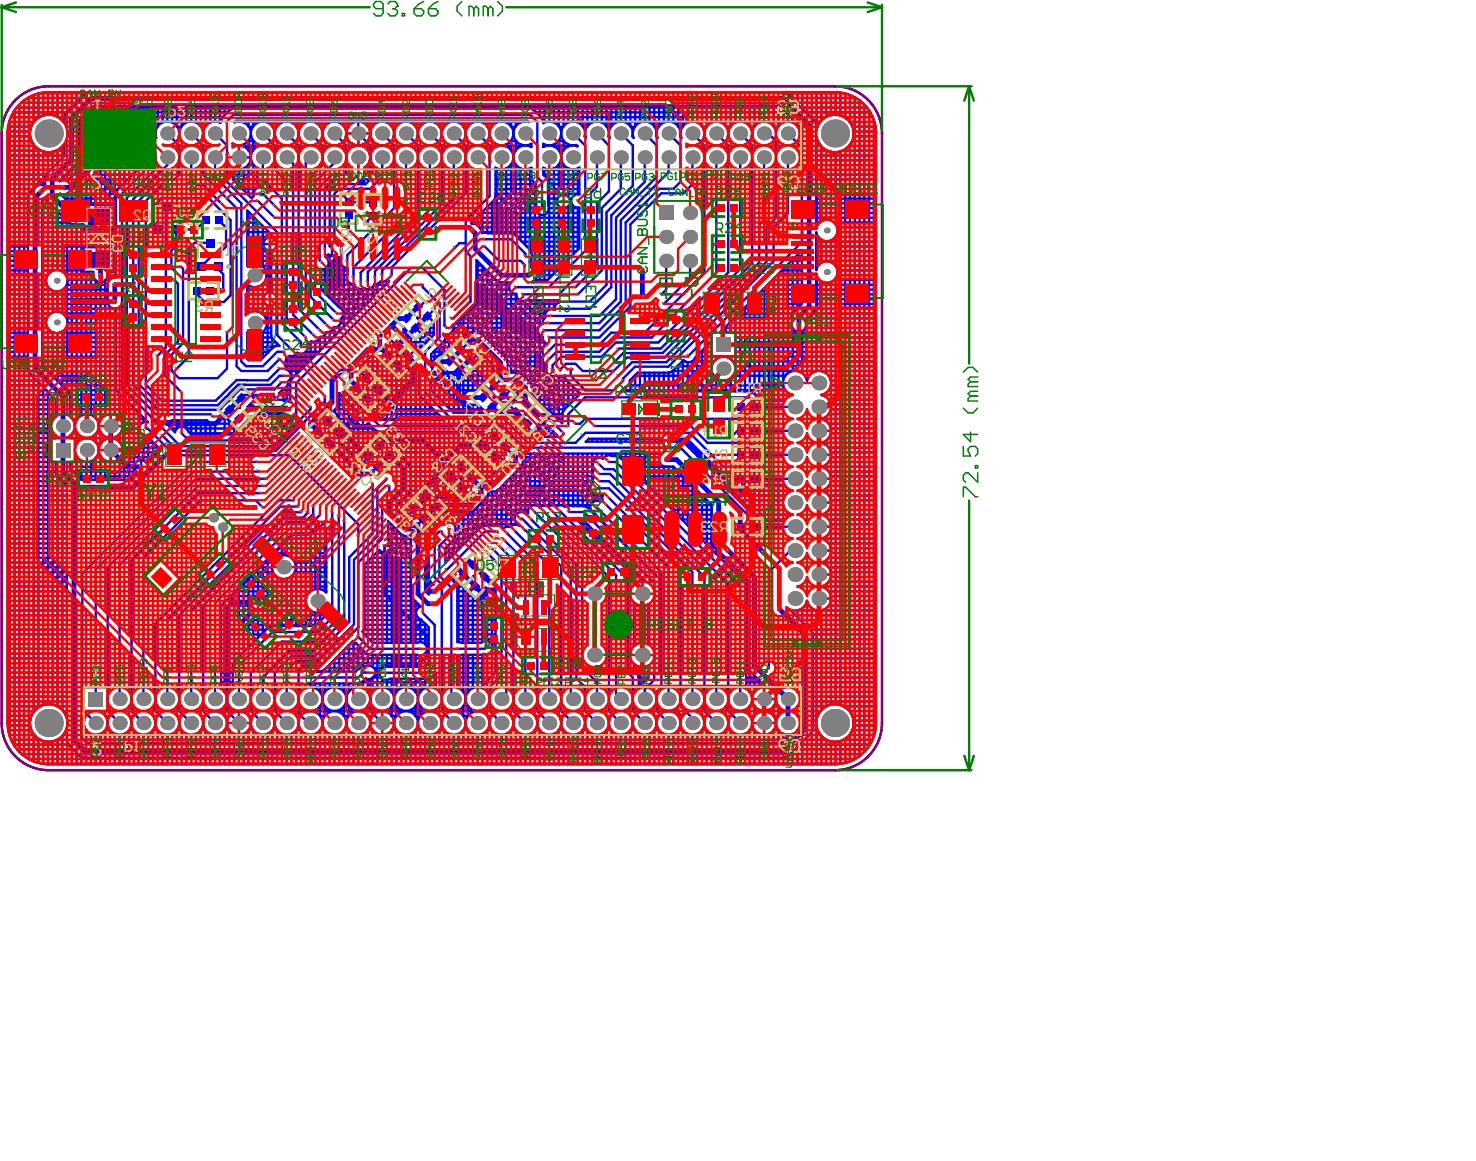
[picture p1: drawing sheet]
<svg xmlns="http://www.w3.org/2000/svg" width="104mm" height="82mm" viewBox="0 0 104 82" stroke-linecap="round" stroke-linejoin="round" font-family="sans-serif">
<path d="M1.1 7.1a3.3 3.3 0 0 1 2.3-1h55.5a3.3 3.3 0 0 1 3.3 3.3v41.6a3.3 3.3 0 0 1-3.3 3.3h-55.5a3.3 3.3 0 0 1-3.3-3.3v-41.6a3.3 3.3 0 0 1 1-2.3z" fill="none" stroke="#800080" stroke-width=".17"/>
<g fill="none" stroke="#00f" stroke-width=".17">
<path d="M2.5 13.2l-.4 .4M3 19.1h.8M3 19.4h.3M3 14.7h.8M3.1 14h.1M3.2 13.9l-.2 .2M4.3 12.6h.5M4.4 12.6v.1M4.4 13.7v.1M4.5 13.7h.5M4.5 12.7h.3M4.5 8.3v.4"/>
<path d="M4.6 12.3h.6M4.7 12.2v.5M4.7 13.7v.5M5.1 11.9v.5M5.5 11.3h.4M5.6 10.6h.5M5.6 11h.3M5.6 9.3h.3M5.6 9.6h.3M5.6 9.9h.3M5.6 8.6h.3M5.7 6.5v.4"/>
<path d="M5.9 19.2h.7v.2M5.9 14.4v.4M5.9 15.8v.4M6.1 6.5v.1M6.1 8v.6M6.4 7.7v.9M7.4 10.6h.3M7.6 11.3h.1M7.6 9.9h.2M7.6 19.2v.2M8.8 11.9v1M9.2 11.3h.1"/>
<path d="M9.2 9.6h.1M9.7 11.8v.2M10.9 15.9l.3 .3M11 9.6h-.1l.1 .1M11.8 14.5l-.1 .1M12.6 12.3l-.3 .3M12.7 9.6h-.1l.1 .1M12.8 18.8l.1 .1M14.4 9.6h-.1l.1 .1M15.4 8.6h.2M15.4 18.8v.2l.3 .3M15.9 17.4l-.5 .5h-.3"/>
<path d="M16 8.6v.1M16.4 11.8v.8M16.5 11.9v.8M16.6 8.6h.1M16.6 8.5l-.1 .1M16.8 8.5v.1M17.2 8.5v.1M17.7 11.3h.1M17.7 9.6h.1M18.1 11.8v.8M18.2 8.5v.1M18.4 13.7h.1"/>
<path d="M18.5 8.5v.1M19 17.2v.4M19.1 16.5v.2M19.4 9.6h-.1l.1 .1M19.9 8.5v.1M20.5 8.5v.1M21.1 9.6h-.1l.1 .1M21.9 8.5v.1M22.2 8.5v.1M22.8 9.6h-.1l.1 .1M23.1 18.7h1M23.2 8.5v.1"/>
<path d="M23.2 17.4l.2 .1v.4M23.6 8.5v.1M23.6 11.1v.4M23.9 8.5v.1M23.9 13.3l-.3 .4M24.1 17.4v.3M24.5 9.6h-.1l.1 .1M24.5 18.9v.5M24.5 9.4h.8v.8M24.6 14.2v.1M24.6 16.2l.3 .3M24.9 8.5v.1"/>
<path d="M24.9 18.8v.8M25.3 12.3l-.4 .3M25.3 8.5v.1M25.7 11.8v.5h.1M25.7 12h.8M25.9 9.9h.4M26 10.6h.3M26.1 11.3h.1M26.1 9.6h.1M26.1 12.3v.3h-.4M26.3 15.2l-.4 .4M26.4 12.3h.1"/>
<path d="M26.4 19.1v.5M26.5 11.8v.5M26.5 12.3v.1M26.6 8.5v.1M27.3 8.5v.1M27.6 18.8v.6M27.8 9.6l.1 .1M28.6 8.5v.1M29 8.5v.1M29.5 9.6h-.1l.1 .1M30 8.5v.1M30.3 8.5v.1"/>
<path d="M30.6 8.5v.1M31.2 9.6h-.1l.1 .1M31.7 8.5v.1M32 8.5v.1M32.8 17.1v.6l.4 .4M32.9 9.6h-.1l.1 .1M33.3 8.5v.1M34 8.5v.1M34.6 9.6h-.1l.1 .1M35.4 8.5v.1M35.4 19.9h.6M35.7 8.5v.1"/>
<path d="M36.2 11.3h.1M36.2 9.6h.1M37 18.7h.1M3 23.5h.8M3 23.1h.3M3 22.8h.2M3 22.1h.6M3 20.4h.6M3 20.1h.3M3.6 32.6h.3M3.9 30.7v.2h-.3M4.9 30.7v.2h.4"/>
<path d="M5.1 32.6v.5M5.3 32.6h-.4v.4M5.7 30.8v.2M6.4 30.8v.1M7.4 30.8v.2M7.8 29.3v.7h-.7M7.8 31v.7h-.7M9.9 32.5v.4h-.3M10.1 29.4v.4M10.3 32.6h.2M10.3 30.2h.1M11.6 29.7h.4"/>
<path d="M12.5 29.6v.6M12.8 29.6v.5M13.1 29.6v.6M13.9 20.5v.3M15.4 29.5h.6M15.6 28.8l-.1 .1M16 28l-.7 .6M16.4 27.9v.1M16.6 28.4l.3 .4zM16.7 26.8h.7M16.7 25.8l.3 .4M16.8 27.1h.5"/>
<path d="M16.9 27.4l.2 .1M17 25.5l.4 .3M17 28l-.3 .4M17.3 27.1h.1M17.7 29.5h-.1h.1M17.9 28l.2 .3M18 35.3l.5 .5M19 39.3h.5M19.2 28.2h.7M19.2 39.1v.6M19.2 23.9l.5 .5h-.2v-.2M19.5 38.7v.6"/>
<path d="M19.5 24.8h.5M19.8 27l-.4 .5M20 27.4l-.3 .3M20.4 26.8h.1M20.4 26.2h.7M21.2 29.6h.1M21.2 24.1v.4M21.7 36.2h.1M21.7 36.1v.1M21.7 24.5h1.1M21.8 29.4h.1M21.9 28.7v.2l-.2 .2"/>
<path d="M22.1 23.6h.1M22.2 24.1v1M23 23.5h.8M23 29.7h.1M23 29.7l.4 .4M23.4 36.1h.1M23.5 23.1h.7M23.6 23.1v.6M23.6 28.9v.1M23.7 29.4h-.4l-.3 .3M23.8 29.6l.1 .1-.7 .7 .7-.7M23.8 28.7l-.3 .3"/>
<path d="M23.9 22.9v.5M24.1 31.2l-.1 .1M25 32.2h.1M25.1 32.2l.1 .1M25.8 26.7l.3 .3M25.8 25.8l-.1 .1M25.9 25.3v.7M25.9 29.9h.1M26 27.3l-.1 .1M26 29.8l.5 .5M26.3 27.1l.3 .4M26.3 20.2v.8"/>
<path d="M26.3 28.7v.2M26.4 31l.4 .4-.4 .4M26.6 26.7l-.6 .6M26.6 20v.7M26.6 28.3l.2-.1-.7 .6M26.6 26.7l-.7 .7 .1-.1M26.6 32.1h.1h-.1M26.7 38.8l-1 1M27.1 28.3h.7M27.1 38.5h.4M27.3 25.8v-.1v.1M27.4 37h.2"/>
<path d="M27.4 31.2l.2 .2M27.4 28v.7M27.5 23.9l.4 .4M28.1 25h.1M28.4 23l.2 .3M28.4 23.5h.4M28.6 37.8h.4M28.6 35v.7M28.7 34.9h.7M28.9 25.9l-.1 .1M29.2 25.6v.4M29.3 23.9v1"/>
<path d="M29.3 23.1l-.4 .4M29.8 23.5h.8M29.8 20.1v.1M29.8 35.8h.1M30 39.7h.2M30 37.6h.3M30 38h.2M30 38.3h.2M30.1 23.1h.5M30.1 38.8v.7M30.1 23.1l.5-.4v.9M30.1 22.3h.1"/>
<path d="M30.3 34.8l-.3 .3M30.4 26.8v.7M30.4 25.5h.1M30.4 25.8h.1M30.5 22.8h.1M30.5 25.9v.4h.4M30.6 21.9l-.4 .4M30.6 36.6v.6M30.6 26.8v1M30.6 34.9l.2 .2M31.1 26.2h.4M31.2 24.1h1"/>
<path d="M31.3 24v1M31.3 33.8v.5h.4M31.3 34.8v.3M31.3 36.1v.9M31.3 23l.2 .1M31.4 26l.1 .2M31.4 39.3h.4M31.4 39h.7M31.5 26.2l.2 .1M31.7 36.1v.7M31.7 24.7l-.3 .3h-.2M31.8 33.6l.4 .3"/>
<path d="M31.8 32.8l-.2 .1M32 36.1v.9M32.1 37.5v.3M32.5 25.4v.1M32.5 32.1l.8 .8v.1v-.1M32.5 24.7h.1M32.5 25.5l.7 .6M32.5 25.5l.7 .7M32.5 33.7v.1v-.1M32.9 24.2l-.4 .5M33 34.7h.2M33 28.5v.6"/>
<path d="M33.2 25.3l-.4 .4M33.2 25.3l.3 .4M33.2 25.3h.1M33.3 28.5v.6M33.8 25.5h.7M33.8 31l.7 .7M33.9 28.7l.3 .4M34 33.6h.7M34 28.8v.3M34 33.6h.6M34 27.2l.1 .1-.1-.1M34.2 31.4l-.4 .3"/>
<path d="M34.7 28.7l-.4 .3M34.8 28h.1h-.1M34.9 27.2h.1M34.9 31.5l-.1 .1 .1-.1M35.2 32.9h.1M35.3 32.2l.3 .3M35.4 28.8v.3M35.5 28.7l-.4 .4h.4M35.7 28.5h.3M35.7 28.5v.4h-.4M35.8 25.6v.7M35.8 37.6h.1"/>
<path d="M36 28.2v.3M36.2 28.4l-.7 .6 .1 .1M36.5 27.5h.1M36.8 36.6h.1M36.9 29.5l.3 .4v.2l.3 .3M36.9 32.2v.4M4.5 51.8h.2M4.5 50.1h.2M5.7 51.1h.2M5.7 51.5h.4M7.4 51.5h.4M12.5 51.5h.3"/>
<path d="M14.1 51.5h.4M15.5 50v.2M15.8 49.8v.7M16.3 42v.5M16.5 50v.2M16.8 51v.7M17.2 50v.2M17.3 50v.1M17.8 42.5h.8M18.2 42.5h.1M18.2 42.1v.4M19.2 51.5h.4"/>
<path d="M20.9 51.5h.3M21.4 46.9l-.3 .4M21.7 51h.2M21.8 47.3h.8M22.2 50v.2M22.6 43.2v.6M22.6 49.8v.7M23 43v.4M23.2 46.8v.5M23.2 50v.2M23.9 50v.2M24.3 45.7h1.2"/>
<path d="M24.6 49.8v.7M24.9 50v.2M25.3 47.1l-.2 .2M25.7 44.7l.6 .6M25.9 51.5h.4M25.9 49.8h.4M25.9 50.5h.4M25.9 48.8h.4M25.9 49.8v.7M26.3 49.8v.7M26.5 47.4h.3M26.6 50v.2"/>
<path d="M27.3 47.4l-.1 .1M27.3 50v.2M27.6 51.5h.4M27.6 49.8h.4M27.6 50.5h.4M27.6 48.8h.4M27.6 49.8v.7M28 49.8v.7M29 50v.2M29.3 49.8v.7M30 50v.2M30 46.1h.2"/>
<path d="M30 41.7l.2 .2M30 40.7h.2M30 41h.4M30 40.3h.2M30 41.7h.2M30.1 45.7h.1M30.3 41.7h.3M30.3 41l.3 .2M30.4 47.8h.3M30.6 50v.2M30.6 46.9l-.5 .5M30.7 50v.1"/>
<path d="M30.7 47.4l-.3 .3M31.5 40.2h.1M31.6 40.6l.5 .5M31.7 40.6v.1h.3M31.7 50.1l.1 .1M31.8 49.1l.2 .2M31.9 40.4v.1M32 40.6v.4M32.7 51.5h.3M32.7 49.8h.3M32.7 50.5h.3M32.7 48.8h.3"/>
<path d="M32.7 49.8v.7M32.7 40.5l.3 .3M33 49.8v.7M33.3 50v.2M33.3 40.7l.1-.1v.1M34 42.2h.7M34 41.7v.2M34 50v.2M34.1 48.4v.2M34.1 50v.1M34.2 41.4v.1M34.3 45.7h-.1"/>
<path d="M34.3 51.5h.4M34.4 41.5v.2M34.4 41.8v.8M34.5 41.5h.2v.4M35.7 48.9l-.3 .4"/>
</g>
<g fill="none" stroke="#00f" stroke-width=".34">
<path d="M4.5 13.2h.5M15.4 18.8h.1M37.3 19.4h.1M11.6 29.7l.2 .2M22 29.8v.1l.4 .5M22 29.8l-.1 .2M22 29.8h.1M24.8 26.8l.3 .4v.1M24.8 25.8v.5l-.2-.1M27.4 28.3h.2M27.6 22.9l.4 .4M27.9 24.3h.2"/>
<path d="M31.2 25.5h.5M31.3 32.6v.5M31.8 33.6l-.5 .5v.2M32.8 39.5h.2l.3 .3M33.2 24l-.3 .2M34.7 28.7l-.3 .3M37 28.3v.1M30.3 41.7h.3M32.7 40.5h.1M34.2 40.7l.3 .3h.2"/>
</g>
<circle cx="37.3" cy="19.4" r=".17" fill="#00f"/>
<g fill="none" stroke="#00f" stroke-width=".34">
<path d="M3.7 12.6v1.2M5 8.3v2.9M7 18.3l.1 .1v1M37.3 19.4h.1M4.4 30v3.2M7.8 30v1.7M11.7 32.1h.1M24.8 26.3v.5M25.1 33.1v.3M25.8 26.7l.8 .8M26.3 33.2l-.2 .2M27.4 35.4v.7"/>
<path d="M28.1 22.5l-.5 .4M28.6 37.3h.5M29.2 25.6v1.2M45.3 20.8l.2 .1M52.2 36.5v.6"/>
</g>
<g fill="none" stroke="#00f" stroke-width=".17">
<path d="M3 19.7h.2M3 14.3h.5M3.2 12.6v.5M3.4 10.7v1.5M3.7 10.7v1.1M4.4 10.3v.8M4.4 10.3h.1M4.5 10.2v.8M5.1 13.7v.8M5.6 10.3h.9M5.6 8.9h.3M5.7 8.3v3.5"/>
<path d="M5.7 13.2v1.6M5.9 8.6v1.6M6.1 10.2v.4M6.1 12.9v1.5M6.1 16.2v1.2M6.4 10.2v.1M6.4 12.5v1.9M6.4 16.2v1.2M6.6 7.4l-1 1.1v2.7M7.1 7.4v1.2M7.1 10.2v.1M7.1 16.2v1.2"/>
<path d="M7.4 11.6h.4M7.4 7.4v1.2M7.4 10.2v.4M7.4 16.2v1.2M7.5 19.7h.2M7.6 8.9h.1M7.6 8.6v1.6M7.8 7.4v1.5M7.8 9.9v.7M7.8 16.2v1.2M7.8 19.2v.5M8.4 7.4v1.2"/>
<path d="M8.8 7.4v1.2M8.8 10.2v.1M9.1 7.4v1.5M9.1 9.9v.7M9.8 7.4v1.2M9.8 10.2v.1M10.1 7.4v1.2M10.1 11.1v1M10.3 10.3h.1M10.3 10.2l.1 .1M10.5 7.4v1.2M11 10.3v1.6"/>
<path d="M11.1 7.4v1.5M11.4 14l-.5 .5v1.4M11.5 7.4v1.2M11.8 7.4v1.2M11.8 11.1v.5M12.3 19.8l.2 .2M12.4 16.2v1.1M12.5 7.4v1.5M12.5 8.9h.3M12.8 7.4v1.5M13.1 7.4v1.2M13.8 7.4v1.2"/>
<path d="M13.8 13.1h.5M14.2 7.4v1.5M14.2 8.9h.3M14.5 7.4v1.5M14.5 15.5l-.7 .7M15.2 7.4v1.2M15.2 9.4l.8 .9M15.4 15.5l.5 .5v1.4M15.5 7.4v1.2M15.7 19.3v1.2M15.8 7.4v.7M16.4 10.3h.2"/>
<path d="M16.4 10.3v.1M16.5 7.4v.3M16.5 10.2v.1M16.8 7.4v.3M16.8 10.3v1.5M17.2 7.4v.3M17.2 10.2v.1M17.9 7.4v.3M17.9 8.5v.4M17.9 9.9v.7M18.2 7.4v.3M18.2 10.2v.1"/>
<path d="M18.2 12.9v.3M18.2 13l.3 .2M18.5 7.4v.3M19 16.8v.4M19.2 7.4v.3M19.2 8.5v.4M19.2 8.9h.3M19.4 10.3v1.6M19.5 7.4v.3M19.5 8.5v.4M19.9 7.4v.3M20.5 7.4v.3"/>
<path d="M20.9 7.4v.3M20.9 8.5v.4M20.9 8.9h.3M21.2 7.4v.3M21.2 8.5v.4M21.9 7.4v.3M21.9 9.4l.8 .9v1.3M22.2 7.4v.3M22.5 18.4l.2 .1M22.6 7.4v.3M22.6 8.5v.4M22.6 19v1.4"/>
<path d="M23.2 18.4h.8M23.2 7.4v.3M23.2 18v3M23.6 7.4v.3M23.6 13.7v3.2l.5 .5M23.6 18v3.3M23.7 13l-.5 .5v3.9M23.9 7.4v.3M23.9 18.2v3.5M24.4 10.3v1.8M24.5 18v.4M24.6 7.4v.3"/>
<path d="M24.6 8.5v.4M24.6 15.2v1M24.6 19.9v2.8M24.8 10.3h.2M24.8 10.3v.1M24.9 7.4v.3M24.9 10.2v.1M25.3 7.4v.3M25.3 8.6v.8M25.4 19.2v.7M25.9 11.6h.4M25.9 7.4v.3"/>
<path d="M25.9 8.5v.4M25.9 9.9v.7M25.9 11.6v.6M25.9 15.6v.2M25.9 19.2v.7M26 8.9h.3M26.1 12.6l-.3 .4M26.2 14.3h.1M26.3 7.4v.3M26.3 8.5v.4M26.3 9.9v.7M26.3 11.6v.6"/>
<path d="M26.6 7.4v.3M26.6 10.2v.1M27.2 10.3h.1M27.2 10.2l.1 .1M27.3 7.4v.3M27.3 19.7v.3M27.6 7.4v.3M27.6 8.5v.4M27.6 8.9h.3M28 7.4v.3M28 8.5v.4M36.7 8.5v.1"/>
<path d="M37 8.5v.1M37 17.9v.2M37.2 8.5l.1 .1M37.5 11.8v.7M37.9 19.4h1M37.9 12.5l.3 .3M38.3 11.8v.5l.2 .2M38.4 11.9v.5M38.5 8.6h-.2v.1M39.4 9.9h.4M39.4 10.6h.3M39.5 11.3h.1"/>
<path d="M39.5 9.6h.1M40.2 14h.1M41.3 9.6h-.1l.1 .1M43 9.6h-.1l.1 .1M44.7 9.6h-.1l.1 .1M46.3 9.6l.1 .1M48 9.6h-.1l.1 .1M49.7 9.6h-.1l.1 .1M51.4 9.6h-.1l.1 .1M53.1 9.6h-.1l.1 .1M54.2 9.4l.5 .5M55.6 6.5v.1"/>
<path d="M55.6 8.1v.5M55.8 8.6h.3M55.9 6.5v.5M55.9 8.4v.2M56.2 6.5v.8M57.5 8.6h.3M57.6 9.9h.1M57.6 18.7h.1M57.6 16.7h.1M3 22.4h.3M3.4 20.2v2.1M3.6 30.9v1.7"/>
<path d="M3.7 20.5v1.5M3.7 23.4v3.1M3.7 30.4v.5M3.9 32.6v.6M4.4 20.4v1.7M4.4 23.4v3.8M4.7 20v2.5M5.1 30.6v.3M5.3 30.9v1.7M5.7 32.5v1.3M6.1 32.6v1.2M6.4 32.5v1.3"/>
<path d="M7.1 30.4v.9M7.1 32.1v1.7M7.4 32.5v1.3M7.6 20.1v1.2M7.8 32.6v1.2M7.8 30v.8M7.8 31.7v.8M8.4 30.6v.6M8.4 32.3v1.5M9.8 29.1v3.4M10.1 30.6v1.9M10.5 30.8v1.8"/>
<path d="M11.1 31.5v.4M11.6 25v1.5M11.7 24.5l-.6 .6M12.8 30.5l.5 .5M13.3 25.1l-.8 .9M13.8 29.6v1M13.9 20.8l.5 .5M14.2 29.6v1M14.5 29.6v1M15.2 29.8v.8M15.7 29.2l.3 .3M15.8 29.3v1.3"/>
<path d="M16 23.5v2.5l-.7 .7M16.5 30v.6M16.8 30.4v.2M16.9 27.4l-.5 .5M17.2 30v.6M17.2 27.8l-.2 .2M17.7 27.9l.2 .1M17.9 20.2v1.7M17.9 23.6v1.8M17.9 27.9v.1M17.9 29.3v1.3M18.1 29.1l-.4 .4"/>
<path d="M18.2 20.2v1.8M18.2 23.6v1.8M18.2 27.9v.4M18.2 29.1v1.5M18.2 33.2h.1M18.5 20v2.2M18.5 23.4v1.8M18.5 27.9v.4M18.5 29.1v1.5M18.5 39.7v2.5M19 20.7v.8M19.2 23.9v.6"/>
<path d="M19.2 29.1v1.2M19.2 27.8l.3 .4M19.5 29.1v.9M19.9 27.5v.3M19.9 29.1v.5M19.9 38.4v.7M20 26.5h-.3l-.6 .6M20.5 27v1.3M20.5 26.5h.3M20.5 25.1v1.6M20.9 25v1.4M21.2 24.9v1.2"/>
<path d="M21.9 24.1v1.3M22.1 35.7v.5M22.5 37l-.6 .6M22.6 23.8v.9M23.2 23.4v.6M23.5 30.2l.4 .4M23.9 27.7v.7M23.9 27.8h.1M24.6 30.7v1.2M24.6 31.9h.9M24.9 20v2.4M24.9 28.8v3.4"/>
<path d="M25 39.5v4.5M25.3 20.3v1.7M25.3 29.1v.1M25.3 29.9v2.2M25.3 37v.8M25.3 39.6v4.6M25.7 39.8v4.4M25.8 25.8l.8 .9M25.9 20.4v.9M25.9 29.9v1.5M26.1 26.3l-.3 .4v-.1M26.1 25.1h.5"/>
<path d="M26.3 25.1v1.2M26.3 30.1v1M26.3 34.1v3.5M26.3 31.9l-.3 .3M26.6 25.1v1.6M26.6 30.4v.4M26.6 34.4v3.4M26.6 32.9l-.3 .3M26.8 30.6l-.8 .8 .6 .7M27.1 38.5v.4M27.3 25.8v1.6M27.3 27.7v.2"/>
<path d="M27.3 28.8v.8M27.3 30.4v.7M27.3 25.8l.8 .8M27.4 37.3h.5M27.4 36.7v1.3M27.4 34.3v.3M27.6 26.1v1.8M27.6 28.8v.8M27.6 30.4v1M28 30.4v1.3M28 35.6v.3M28.4 24.8l.4 .4 .3-.4"/>
<path d="M28.6 23.3v.9M28.6 30.4v2.1M28.6 23.3l.7 .6M28.8 35.6l.3 .4M29 23.6v.9M29 30.4v2.7M29.5 35.6l-.8 .8M37.8 28.4h.1l.4 .4h.1M37.9 30.2h.9M38 29.9h.5M38 29.9l-.1 .2M38.3 29.6l-.3 .3"/>
<path d="M38.4 24.1v.3M38.5 25.7v.1M38.6 24.2l-.1 .1M38.7 24.7v.1M39 26.1h.1M39 25.7v.4M39.3 29.5h.4M39.5 36.1h.1M39.9 25.6l-.4 .5M40.6 36.5h.4M40.6 25.6l.5 .6M40.7 36.6h.4v.4"/>
<path d="M40.7 36.5v.2M41 37h.4M41.3 29.5l-.4 .4h-.3M41.4 31v.1M41.9 36.3h.1M42 38h.4v.4M42.1 30.9v.2M42.1 34.9v.4M42.1 36.4v.1M42.1 37.6v.5M42.1 34.4h.8M42.3 36.6h.1"/>
<path d="M42.3 33.4h.7M42.3 33.9h.6M42.3 32.7l.3 .4M42.3 34.8h.2M42.3 38.3h.5M42.4 30.9v.2M42.4 34.8v.5M42.4 36.7v.1M42.6 37h.1M42.8 30.9v.2M42.8 37v.1M43.3 37.6h.1"/>
<path d="M43.3 25.5h.1M43.4 39.3h.4v.4M43.4 30.9v.2M43.4 37.7v.1M43.4 39v.4M43.6 38h.1M43.7 24.6h-.1M43.7 39.7h.4M43.8 30.9v.2M43.8 38.1h.1M43.8 27.6l.3-.3v.3M43.9 26.7v.1l-.6 .7"/>
<path d="M43.9 38.3h.1M44.1 30.9v.2M44.1 38.4v.1M44.6 39h.1M44.8 30.9v.2M44.8 39.1v.1M45 39.3h.1M45.1 30.9v.2M45.1 39.4v.1M45.3 39.7h.1M45.5 30.9v.2M45.5 39.7v.1"/>
<path d="M46.1 30.9v.2M46.5 30.9v.2M47 20.4l-.4 .4M47.6 31.1h.4M47.8 30.9v.2M48.1 25.5h.2M48.2 30.9v.3M48.2 25.4l-.8 .8M48.6 31.6h.5M48.8 31.3v.5M49.2 32.2h.5M49.5 32v.5"/>
<path d="M49.9 32.9h.5M50.1 24.1h.1M50.2 32.7v.5M50.4 39h.4M50.5 26.6v1M50.8 23.4v.1M50.8 26.8v.8M50.8 39v.4M51.3 34.3h.4M51.5 22.7v.8M51.5 26.6v1M51.7 34.3h.2"/>
<path d="M51.7 32.1h.5M51.7 33.8h.5M52 30.4h.2M52 34.3h.4M52.2 34.8v.4M52.2 28.7h-.2l-.3 .3M52.8 28l.4 .3v.4M52.9 29.5l.3 .3v.6M52.9 31.2l.3 .3M53 32.9l.2 .1M53.2 36.8v.3M53.5 28.1h.3v.2"/>
<path d="M53.5 36.5h.3v.2M53.8 34.2v.1h-.9M55.6 36.1v.3M55.7 38.8h.4M56.8 22.5v.4M58.2 29.4v.3M58.2 31.1v.3M58.2 32.8v.3M58.2 36.1v.3M58.2 37.8v.3M58.2 39.5v.3M2.4 51.8v1.9"/>
<path d="M3 52.3v1.5M3.4 52.3v1.6M3.7 52.3v1.6M4.4 51.9v2M4.7 51.3v.9M4.7 52.3v1.6M5.1 52.7v1.2M5.7 50.8h.2M5.7 52l.5 .4M5.7 53.4v.5M5.9 50.7l-.2-.2v1.5M6.1 51.5v.8"/>
<path d="M6.1 53.4v.5M6.4 51.7v.7M6.4 53.4v.5M7.1 51.7v.7M7.1 53.4v.5M7.4 51.5v.9M7.4 53.4v.5M7.5 50.6l.1 .1M7.8 51.5v.9M7.8 53.4v.5M8.4 51.8v.6M8.4 53.4v.5"/>
<path d="M8.8 51.7v.7M8.8 53.4v.5M9.1 51.5v.9M9.1 53.4v.5M9.2 50.6l.1 .1M9.8 51.7v.7M9.8 53.4v.5M10.1 51.8v.6M10.1 53.4v.5M10.5 51.7v.7M10.5 53.4v.5M10.9 50.6l.1 .1"/>
<path d="M11.1 51.5v.9M11.1 53.4v.5M11.5 51.7v.7M11.5 53.4v.5M11.8 51.8v.6M11.8 53.4v.5M12.5 51.5v.9M12.5 53.4v.5M12.6 50.6l.1 .1M12.8 51.5v.9M12.8 53.4v.5M13.1 51.7v.7"/>
<path d="M13.1 53.4v.5M13.8 51.7v.7M13.8 53.4v.5M14.2 51.5v.9M14.2 53.4v.5M14.3 50.6l.1 .1M14.5 51.5v.9M14.5 53.4v.5M15.2 51.8v.6M15.2 53.4v.5M15.5 51.7v.7M15.5 53.4v.5"/>
<path d="M15.8 51.5v.9M15.8 53.4v.5M16.4 46.9v1.7M16.5 51.7v.7M16.5 53.4v.5M16.8 46.9v2.4M16.8 50.2v.8M16.8 51.8v.6M16.8 53.4v.5M17.2 51.7v.7M17.2 53.4v.5M17.6 50.6l.1 .1"/>
<path d="M17.9 40.4v1.8M17.9 51.5v.9M17.9 53.4v.5M18.2 40.1v2M18.2 42.5v.4M18.2 51.7v.7M18.2 53.4v.5M18.5 42.9v1.7M18.5 47.8v1.5M18.5 51.8v.6M18.5 53.4v.5M19.2 40.2v3.9"/>
<path d="M19.2 51.5v.9M19.2 53.4v.5M19.3 50.6l.1 .1M19.5 40.7v3.4M19.5 51.5v.9M19.5 53.4v.5M19.9 40.8v3.3M19.9 51.7v.7M19.9 53.4v.5M20.5 40.6v3.5M20.5 51.7v.7M20.5 53.4v.5"/>
<path d="M20.9 51.5v.9M20.9 53.4v.5M21.2 51.5v.9M21.2 53.4v.5M21.9 43v1.1M21.9 48.2v.2M21.9 51.8v.6M21.9 53.4v.5M22.2 43.2v.9M22.2 48.2v.3M22.2 51.7v.7M22.2 53.4v.5"/>
<path d="M22.6 48.2v.6M22.6 51.5v.9M22.6 53.4v.5M23.2 48.2v.3M23.2 51.7v.7M23.2 53.4v.5M23.6 46.5v.8M23.6 48.2v.2M23.6 51.8v.6M23.6 53.4v.5M23.9 46.2v1.1M23.9 48.2v.3"/>
<path d="M23.9 51.7v.7M23.9 53.4v.5M24.6 45.5v1.8M24.6 48.2v.6M24.6 51.5v.9M24.6 53.4v.5M24.7 45.4h.5M24.9 45.2v2.1M24.9 48.2v.3M24.9 51.7v.7M24.9 53.4v.5M25.3 45.5v1.7"/>
<path d="M25.3 48.2v.2M25.3 51.8v.6M25.3 53.4v.5M25.9 46.1v.8M25.9 47.9v.9M25.9 51.5v.9M25.9 53.4v.5M26.3 46.2v.8M26.3 47.8v1M26.3 51.5v.9M26.3 53.4v.5M26.6 46.2v2.3"/>
<path d="M26.6 51.7v.7M26.6 53.4v.5M27.3 46.2v.8M27.3 47.9v.6M27.3 51.7v.7M27.3 53.4v.5M27.6 46.2v.8M27.6 47.8v1M27.6 51.5v.9M27.6 53.4v.5M28 46.2v.8M28 47.8v1"/>
<path d="M28 51.5v.9M28 53.4v.5M28.6 46.2v.8M28.6 47.8v.6M28.6 51.8v.6M28.6 53.4v.5M29 46.2v.8M29 47.8v.7M29 51.7v.7M29 53.4v.5M29.3 46.2v.8M29.3 47.8v1"/>
<path d="M29.3 51.5v.9M29.3 53.4v.5M39.4 51.5h.4M41.1 51.5h.3M43.4 48.9l.4 .4M44.7 40.7h.4v.3h-.4M44.7 47.3l.2 .2M44.7 40.8v.4M44.8 40.3v.9M44.8 46.9v.4M45 47.8h.7M45.5 47v1"/>
<path d="M45.5 48.6v.7M46 40.3h.1M46.1 51.5h.4M46.1 40.4v.1M46.2 40.5v.1M46.6 48.4l-.3 .4M46.8 50.1l.1 .1M47.5 50v.2M47.7 50.1l.4 .4M47.8 51.5h.4M47.8 50.5h.3M47.8 50.2v.3"/>
<path d="M51.8 40.3h.4M51.9 50.1l.1 .1M52.2 40.4v.4M52.6 47.8h.7M52.6 47.1h.1M52.6 47.4h.4M52.6 46.4h.1M52.6 45.7h.1M52.6 46.1h.1M52.6 44.4h.1M52.6 45.1h.1M52.6 44.7h.1"/>
<path d="M52.6 43h.1M52.6 43.4h.1M52.6 43.7h.1M52.6 41.7h.1M52.6 42h.1M52.6 42.4h.1M52.8 51.5h.4M52.8 50.5h.4M52.8 49.8h.4M52.8 48.8h.4M52.9 49.8v.7M53.2 49.8v.7"/>
<path d="M53.5 50v.2M54.2 50v.2M54.5 51.5h.4M54.5 50.5h.4M54.5 49.8h.4M54.5 49.8v.7M54.7 49.1v.1M54.9 49.8v.7M55.1 49.9v.4M55.6 51.8v.1M55.8 43h.1v.2M56.2 43v.5"/>
<path d="M57.3 51.5h.3M57.3 50.5h.3M57.3 51.1h.2"/>
</g>
<circle cx="28.8" cy="25.2" r=".17" fill="#00f"/>
<g fill="none" stroke="#00f" stroke-width=".34">
<path d="M2.9 13.5l-.4 .4v12.1l1.9 2v2M3.7 13.8l1.5 1.5h1.8M5 8.3l1.4-1.4h48.7l2 2v12.7l-.8 .7v.6M5 11.2l-1.3 1.4M6.7 11.1l-.1 .1v.4l-1.6 1.6M33.3 16.3l.2 .1v1.1l1.9 1.9h1.9M45.3 19.1v1.7M4.4 33.2l1.1 1.1M7.8 31.7l1.2 1.2h.9M8.1 20.1v1.2M11.7 32.1l-2.3 2.2h-4.2v17.9l.8 .7h49.3l1.5-1.6v-6.5l-1.8-1.9M17 28l-1.8 1.9h-3.4"/>
<path d="M17.7 28.7l-.9 .8M22.4 30.4l2.7 2.7M23.1 29.7l.8 .9M23.9 30.6h.4l1.7 1.6 1.1-1.2h2.7l1.5 1.6 1.2-1.2h1.7l.8 .8M24.6 26.2h-.5l-.7 .6v1.6l-1.4 1.4M24.8 25.8l1.1-1.2h1l1.2 1.2M25.1 33.4h1M25.1 27.3l.9 .9M25.6 29.5h-.7l-1 1.1M26.6 32.9l.8-.8 1.1 1v1.3l-1.1 1M26.6 27.5l.8 .8M27.4 36.1l1.2 1.2"/>
<path d="M27.6 22.9l-.8 .9v.8M27.9 24.3l1.3 1.3M29.1 37.3l.4-.3v4.9l.7 .7h.3M29.2 26.8l-1.6 1.5M29.5 21.6l-.9 .9h-.5M30.1 39.2v2.3l.2 .2M30.1 22.3l-2 2M31.2 25.5l-.2 .2M32.3 26.2v1.8l1 1h1.1M32.3 26.2l-.1 .1h-1.7M32.5 32.9l1.4 1.5v.3l-.8 .9h-2.3l-1 1M32.5 24.7l-.8 .8"/>
<path d="M32.7 34.4l-1.4-1.3-1.3 1.3v.7l-.9 .9M33.2 25.3l-.9 .9M33.2 24h.5l1.6 1.6v1.2h1.2l.5 .5v1M33.3 39.8l.9 .9M34.8 30.7l.9 .9M34.9 27.2l-.9 .8h-.8M35.5 27.8l-.8 .9 .3 .3h1.4l.8 .9M36.1 31.9l.3 .3v.4l-1.6 1.6h-1M37 28.4l.9 .8M47 32.4h.7l3 3v2.7l2.5 2.6v6.2l2.4 2.4v1.7M47.1 31h1.3l3.5 3.6h.3l.2-.3v-.4l-.2-.1M52.2 37.1v.3l1.6 1.5"/>
<path d="M32.3 40.1l2.1 2.1"/>
</g>
<g fill="none" stroke="#00f" stroke-width=".17">
<path d="M.5 10.3h1.9M.5 14.3h1.5M.5 11.6h3.4M.5 19.7h1.5M.5 15.7h1.5M.5 19.1h1.5M.5 19.4h1.5M.5 18.7h1.5M.5 18.1h1.5M.5 17.4h1.5M.5 17.7h1.5M.5 16.7h1.5"/>
<path d="M.5 16h1.5M.5 16.4h1.5M.5 15h1.5M.5 15.3h1.5M.5 14.7h1.5M.5 13.7h1.5M.5 14h1.5M.5 12h3.1M.5 12.3h2.7M.5 12.6h2.7M.5 10.6h2.4M.5 11h4"/>
<path d="M.5 11.3h3.7M.5 9.3h1.6M.5 9.9h1.7M.5 9.6h1.6M.5 18.4h1.5M.5 13h2.7M.5 17h1.5M.6 8.9h1.6M.7 8.5v43.4M.8 8.3h1.9M1 7.8v44.8M1.4 7.4v45.6"/>
<path d="M1.7 7.1v46.2M2 6.9h3.7M2 6.9v6.8M2.1 13.6l-.1 .3v12.1l.1 .3 1.8 1.9M2.4 6.7v1.9h-1.7M2.4 10.2v3.1h-1.9M2.7 6.6v1.7M2.7 10.5v2.6M2.8 6.6h3.3M3 14.1v11.7l1.9 2 .1 1.6a.85 .85 0 0 1 0 1.3M3 15.7h1.8M3 18.7h2.9"/>
<path d="M3 18.1h2.9M3 17.4h5.2M3 17.7h2.9M3 16.7h5.2M3 16h2.9M3 16.4h5.2M3 15h1.2M3 15.3h1.5M3 18.4h2.9M3 17h5.2M3 6.5v1.6M3 10.7v2.4"/>
<path d="M3 14.1v11.7M3.2 13.1l-.2-.1-.5 .2M3.2 13.9l.1 .3 1.5 1.5M3.4 6.5v1.6M3.4 14.2v5.2M3.7 6.5v1.6M3.7 14.6v4.5M4 10.6h.5M4.1 6.5v1.7M4.1 10.6v.9M4.1 14.9v4.1M4.1 8.3h.4"/>
<path d="M4.2 19.1h1.7M4.4 6.5v2M4.4 15.2v3.9M4.5 13.7l-.3-.1 1.2 1.2M4.5 8.7a1.33 1.33 0 0 0-1.9-.3 1.33 1.33 0 0 0 0 2 1.33 1.33 0 0 0 1.9-.3M4.5 11l-1.2 1.2-.1 .4M4.6 14h3.6M4.6 19.4h2a.5 .5 0 0 0 .5 .5 .5 .5 0 0 0 .5-.5h.6M4.7 8l-.2 .3M4.7 6.5v1.4h-3.8M4.7 15.6v4M4.8 19.7h1.9"/>
<path d="M4.8 15.7l.4 .1h.7M4.9 14.3h3.3M5 12h.5M5.1 6.5v1.1h-3.9M5.1 15.8v13.7M5.2 13.7h3M5.3 14.7h.6M5.3 11.6h.6M5.4 14.8h.5M5.4 11.6l-1.2 1.2 .3-.1M5.4 6.5v.7h-3.9M5.4 11.6v.5"/>
<path d="M5.4 13.5v1.3M5.4 15.8v13.8M5.6 11.2l-.2 .4M5.6 13.3h2.7M5.7 15.8v13.5M5.9 19.2v-1.8h2.1v1.8h-.4M5.9 14.4h2.1v1.8h-2.1M5.9 8.6h1.7M5.9 10.2h1.7M5.9 13h2.8M6 9.4h1.5M6.1 19.2v10"/>
<path d="M6.1 6.6l-1.4 1.4M6.2 7.9h9.8M6.3 12.6h2.7M6.4 19.2v10M6.5 7.6h48.6M6.6 12.3h2.8M6.6 7.4h48.3l1.6 1.7v.7l-.1-.2h.1M6.7 7.4v1.2M6.7 8.6v1.6M6.7 12.2v2.2M6.7 16.2v1.2M6.7 19.8v9.7"/>
<path d="M7 12h2.7l-1.4 1.4-.1 .3M7 12l-1.6 1.6-.4 .1M7 10.3h1.2M7 11.9v.1M7 11.9a.84 .84 0 0 0 .5-1.1 .84 .84 0 0 0-1.1-.5 .84 .84 0 0 0-.4 1.2l-1.2 1.2M7.1 11.9v2.5M7.1 19.9v9.7M7.4 11.6v2.8M7.4 19.8v9.5M7.6 8.6h.6M7.8 11.6v2.8M8 15.7h.2"/>
<path d="M8 19.1h.2M8 18.7h.2M8 18.1h.2M8 17.7h.2M8 16h.2M8 15h.2M8 15.3h.2M8 14.7h.2M8 18.4h.2M8.1 7.4v1.2M8.1 10.2v.1M8.1 11.9v7.7"/>
<path d="M8.2 13.7l-.1 5.9a.51 .51 0 0 0-.5 .5h-2.9M8.4 11.9v1.3M8.7 10.3h1.2M8.7 8.6h1.2M9.1 11.6h.4M9.1 9.9h.4M9.1 11.6v1M9.1 8.9h.3M9.1 10.6h.3M9.4 7.4v1.5M9.4 9.9v.7M9.4 11.6v.6"/>
<path d="M10.1 12.1l-1.5 1.6v13.6l4.1 4.2h6.6l2.4-2.4M10.1 9.4l.9 .9M10.3 8.6h1.3M10.4 10.3a.84 .84 0 0 0-1 .4 .84 .84 0 0 0 .3 1.1M10.8 7.4v1.5M10.8 8.9h.3M10.9 9.6a.84 .84 0 0 0-.7-1 .84 .84 0 0 0-.9 .9 .84 .84 0 0 0 1 .7M11 11.9l-2.1 2.1v13.1l2.1 2.1h3.8l.2 .2M11.4 14h3.3l1.6 1.5v5.3l-.5 .5h-1.4M11.7 14.6v9.9M11.8 9.4l.8 .9v2M11.8 11.6l-2.4 2.4v13.1l1.7 1.8h4.4"/>
<path d="M12 8.6h1.3M12.1 7.4v1.2M12.3 12.6h-1l-1.5 1.6v12.9l1.5 1.5h4M12.4 16.2h1.4M12.4 17.3l-.3 .4v1.2l.4 .4M12.5 20v4.1l-.9 .9M12.6 9.6a.84 .84 0 0 0-.9-1 .84 .84 0 0 0-.7 1.1M12.9 18.9v5.3l-.8 .8v1.1l.5 .6h2.7M13.5 9.4l.8 .9v2l2.4 2.4v11.1M13.5 12.7l-.3 .3h-1.7l-1.2 1.2v12.9l1.1 1.1h3.8l1.5-1.4M13.5 7.4v1.2M13.5 11.1v1.1"/>
<path d="M13.5 12.3v.4M13.5 12.7l.3 .4M13.7 8.6h1.2M14.3 9.6a.84 .84 0 0 0-.9-1 .84 .84 0 0 0-.7 1.1M14.3 13.1l1.4 1.3M14.8 7.4v1.2M14.9 17.1h-1.2l-.4 .4v7.6M15.1 17.9l-.9 .9M15.2 11.1v1.4l1.8 1.8v11.2M15.7 8.3l-.2 .4a.84 .84 0 0 0-.9 .1 .84 .84 0 0 0-.2 .9M16 10.3v2.5l3.5 3.6v7.2l1 1M16 8.6l.5-.5h20.9l.5 .5v3.9"/>
<path d="M16.2 7.8l-.5 .5h-9.9M16.2 7.4v.4M16.4 10.4a.84 .84 0 0 1 1.3 .7 .84 .84 0 0 1-1.3 .7M16.4 12h1.7M16.4 12.3h1.7M16.5 8.6a.84 .84 0 0 1 1.2 .9 .84 .84 0 0 1-1.3 .6v.2M16.6 8.5h20.6M16.8 13h1.5M16.8 11.9v1.2M16.8 11.1h.8M17.1 10.3h1.2M17.1 8.6h1.2"/>
<path d="M17.1 13.3h.9M17.2 11.9v1.5M17.4 15.7h.9M17.4 18.1h1.7M17.4 17.4h1.2M17.4 17.7h1.7M17.4 16.7h1.7M17.4 16h1.2M17.4 16.4h1.6M17.4 15h.2M17.4 15.3h.5M17.4 13.7h.5"/>
<path d="M17.4 18.4h1.7M17.4 17h1.2M17.5 11.6h.4M17.5 9.9h.4M17.5 7.4v.3M17.5 8.5v.4M17.5 9.9v.7M17.5 11.6v2.1M17.5 14.9v3.8M17.5 8.9h.3M17.5 10.6h.3M17.9 11.6v2.2"/>
<path d="M17.9 15.3v3.3M18.2 15.6v3M18.2 14.2l1.2 1.1M18.2 12.9l-.1-.3h-1.7l1.4 1.4 .1-.2a.47 .47 0 0 1 .6-.6M18.5 18.7h.6M18.5 11.1v1.5l1.4 1.4v8.8l1.3 1.3M18.5 15.9v2.9M18.5 13.7l.9 .8M18.5 9.4l.9 .9M18.6 17.2h.4v3.9h-.4M18.7 19.7h.4M18.7 19.1h.4"/>
<path d="M18.7 10.3h.1M18.7 8.6h1.3M18.8 19.4a.84 .84 0 0 1-.5 .8 .84 .84 0 0 1-.9-.1v2a.85 .85 0 0 1 .9-.1 .85 .85 0 0 1 .5 .8M18.8 19.4h.3M18.9 7.4v.3M18.9 8.5v.1M18.9 16.3v.5M18.9 17.6v3.1M19.1 16.5l-1.7-1.7v3.9a.84 .84 0 0 1 .9-.1 .84 .84 0 0 1 .5 .8M19.1 16.7a.48 .48 0 0 0-.5 .5 .48 .48 0 0 0 .5 .5v2.9a.47 .47 0 0 0-.5 .5 .47 .47 0 0 0 .5 .5M19.3 9.6a.84 .84 0 0 0-.7-1 .84 .84 0 0 0-.9 .9 .84 .84 0 0 0 1 .7l.1 .1a.84 .84 0 0 0-1 .4 .84 .84 0 0 0 .3 1.1M19.4 11.9l.8 .9v9.6l1.4 1.4"/>
<path d="M20.2 9.4l.9 .9v11.5l1.5 1.5M20.2 11.1l.5 .4v10.7l1.4 1.4M20.2 7.4v.3M20.2 8.5v.1M20.4 8.6h1.3M21 9.6a.84 .84 0 0 0-.8-1 .84 .84 0 0 0-.8 1.1M21.6 7.4v.3M21.6 8.5v.1M21.9 11.1l-.3 .3v10l1.5 1.5M22.1 8.6h1.3M22.6 8.9h.3M22.6 19.7h1.9"/>
<path d="M22.6 19.1h1.9M22.6 19.4h1.9M22.7 9.6a.84 .84 0 0 0-.9-1 .84 .84 0 0 0-.7 1.1M22.7 11.6l-.8 .9v8.4l1.7 1.7M22.9 7.4v.3M22.9 8.5v.4M22.9 18.9v1.8M23 18l.7-.1 .4 .3M23 18v.1a.47 .47 0 0 1 .1 .6 .47 .47 0 0 1-.5 .3M23 18.1h.7M23.6 11.5l-1.4 1.3v7.8l1.5 1.5M23.6 9.4l.8 .9"/>
<path d="M23.7 13h2.1M23.8 8.6h1.2M24.1 18.2a.47 .47 0 0 0 .4 .7M24.3 7.4v.3M24.3 8.5v.4M24.3 18.8v4.2M24.3 13.8l.3 .4M24.3 8.9h.3M24.4 9.6a.84 .84 0 0 0-.9-1 .84 .84 0 0 0-.7 1.1M24.4 12.1l-.1 .2h-.9l-.9 .9v5.2M24.5 9.7a.84 .84 0 0 1 .7-1.1 .84 .84 0 0 1 .9 1 .84 .84 0 0 1-1.3 .5v.2M24.5 19.4a.47 .47 0 0 0 .5 .6 .54 .54 0 0 0 .7 .3 .47 .47 0 0 0 .7-.3l.9-.3 .1 .1-6.8 6.9-.1 .3"/>
<path d="M24.6 14.3h1.6M24.8 10.4a.84 .84 0 0 1 1.2 .3 .84 .84 0 0 1-.3 1.1M24.9 12.6h-1.3l-.7 .7v4.2M25.3 11.1v1.2M25.5 10.3h1.2M25.5 8.6h1.2M25.5 12.6h.1M25.6 7.4v.3M25.6 8.5v.1M25.6 10.2v.1M25.6 12.6v.3M25.7 12.3l-.1 .3-.3 .3h.4a.47 .47 0 0 1 .1-.6 .47 .47 0 0 1 .7 .1"/>
<path d="M26 9.4h-.7l.8 .9v2.3M26.9 9.4l.9 .9v4.4l-3.3 3.3M26.9 11.1v1.4l-.8 .8h-2.2M26.9 7.4v.3M26.9 8.5v.1M26.9 19.9v.4M27.2 8.6h1.2M27.3 10.3a.84 .84 0 0 0-1.1 .4 .84 .84 0 0 0 .3 1.1M27.8 9.6a.84 .84 0 0 0-.8-1 .84 .84 0 0 0-.9 .9 .84 .84 0 0 0 1.1 .7M28.3 7.4v.3M28.3 8.5v.1M28.6 7.4v.3"/>
<path d="M28.6 11.1v4l-3.7 3.7M28.6 9.4l.9 .9v4.9l-4.1 4M28.8 8.6h1.3M29 7.4v.3M29.3 7.4v.3M29.3 8.5v.4M29.3 8.9h.3M29.4 9.6a.84 .84 0 0 0-.8-1 .84 .84 0 0 0-.8 1.1M29.6 7.4v.3M29.6 8.5v.4M30 7.4v.3M30.3 7.4v.3"/>
<path d="M30.3 11.1v3.7l-4.4 4.4M30.3 9.4l.9 .9v4.1l-4.8 4.7M30.5 8.6h1.3M30.6 7.4v.3M31 7.4v.3M31 8.5v.4M31 8.9h.3M31.1 9.6a.84 .84 0 0 0-.8-1 .84 .84 0 0 0-.8 1.1M31.3 7.4v.3M31.3 8.5v.4M31.7 7.4v.3M32 7.4v.3"/>
<path d="M32 11.1v2.9l-5.1 5.1v.3M32 9.4l.8 .9v3.3l-5.2 5.2M32.2 8.6h1.3M32.3 7.4v.3M32.3 8.5v.1M32.7 7.4v.3M32.7 8.5v.4M32.7 8.9h.3M32.8 9.6a.84 .84 0 0 0-.9-1 .84 .84 0 0 0-.7 1.1M33 7.4v.3M33 8.5v.4M33.2 18.1v3.2l-1.2 1.1h-.2"/>
<path d="M33.3 15.7v.1a.79 .79 0 0 1 .7 .6M33.3 15.7h7.5M33.3 7.4v.3M33.3 15.6v.2M33.6 19.7h1.4M33.6 19.1h.7M33.6 19.4h1.1M33.6 18.7h.4M33.6 15.3h7.2M33.7 18.4v5.1l.4 .1 1.5 1.6 .2 .4M33.7 9.4l.8 .9v3.5l-1.7 1.7v1.6h-.4l-.3 .4M33.7 7.4v.3"/>
<path d="M33.7 8.5v.1M33.7 15.3v.6M33.8 16h7M33.9 8.6h1.2M33.9 15h4M34 16.4h.4M34 7.4v.3M34 14.9v1.5M34 18.8v4.8M34 16.4h6.8M34.2 16.9h1.8l1 1M34.2 17.4l1 1h1.5l.3 .3"/>
<path d="M34.3 14.7h3.4M34.4 7.4v.3M34.4 8.5v.4M34.4 14.6v1.8M34.4 19.1v4.8M34.4 8.9h.3M34.4 16.4h1.6M34.5 9.6a.84 .84 0 0 0-.9-1 .84 .84 0 0 0-.7 1.1M34.6 9.7a.84 .84 0 0 1 .7-1.1 .84 .84 0 0 1 .9 1 .84 .84 0 0 1-1.3 .5v.3a.84 .84 0 0 1 1.3 .7 .84 .84 0 0 1-1.3 .7v2.2l-1.6 1.7M34.6 14.3h3.2M34.7 7.4v.3M34.7 8.5v.4"/>
<path d="M34.7 14.3v2.1M34.7 19.4v4.8M34.9 14h2.9M34.9 10.3h.2M34.9 13.3h2.9M34.9 13.7h2.9M34.9 12h2.6M34.9 12.3h2.6M34.9 12.6h2.6M34.9 13h2.9M35 19.8l.4 .1v5M35 19.8l-1.4-1.5v3.1l-1.3 1.3"/>
<path d="M35 7.4v.3M35 8.5v.1M35 10.2v.1M35 11.9v4.5M35 19.8v4.8M35.4 7.4v.3M35.4 11.9v4.5M35.6 10.3h1.2M35.6 8.6h1.2M35.7 7.4v.3M35.7 10.2v.1M35.7 11.9v4.5"/>
<path d="M35.7 19.9v5.4M36 11.6h.4M36 9.9h.4M36 16.4l.3 .2 1 1 .2 .5M36 7.4v.3M36 8.5v.4M36 9.9v.7M36 11.6v4.8M36 19.9a.47 .47 0 0 0-.1 .5 .47 .47 0 0 0 .5 .3 .47 .47 0 0 0 .7 .5h2.3v.1M36 8.9h.4M36.4 9.9v.7h-.4M36.4 7.4v.3"/>
<path d="M36.4 8.5v.4M36.4 11.6v5M36.5 16.7h4.3M36.7 7.4v.3M36.7 10.2v.1M36.7 11.9v5.1M36.8 17h4M37 7.4v.3M37 11.9v5.4M37.1 17.4h3.7M37.3 10.3h.2M37.3 8.6a.84 .84 0 0 0-1.1 .9 .84 .84 0 0 0 1.3 .6v.3a.84 .84 0 0 0-1.3 .7 .84 .84 0 0 0 1.3 .7"/>
<path d="M37.4 7.7h-20.9l-.3 .1M37.4 7.7l.3 .1 .5 .5M37.4 7.4v.3M37.4 10.2v.1M37.4 11.9v5.7M37.4 17.7h3.2M37.4 18.7h2.2M37.5 12.5v.1l.3 .4M37.5 18.1l-.2 .3 .1 .3M37.5 18.1h2.8M37.7 19.7h.9M37.7 7.4v.4"/>
<path d="M37.7 12.9v6.1M37.7 19.7v.1M37.8 13v1.5a.47 .47 0 0 0 .3 .6 .47 .47 0 0 0 .6-.4M37.8 19.1h1.5M37.8 7.9h17.6M38.1 7.4v.8M38.1 15.1v4.7M38.1 8.3h17.6M38.2 8.3l.1 .3M38.2 12.8v1.9M38.3 8.7a.84 .84 0 0 1 1.3 .7 .84 .84 0 0 1-1.3 .7v.3a.84 .84 0 0 1 1.3 .7 .84 .84 0 0 1-1.3 .7M38.3 10.3h.2"/>
<path d="M38.3 12h2.5M38.3 12.3h2.5M38.4 7.4v1.2M38.4 10.2v.1M38.4 15.1v4.7M38.5 12.5l.1 .3 .1 1.9M38.6 15h2.2M38.6 12.6h2.2M38.6 14.3h.7M38.6 13.3h2.2M38.6 13.7h2.2M38.6 14h.7"/>
<path d="M38.6 13h2.2M38.7 14.7h.9M38.7 7.4v1.2M38.7 11.9v7.7M38.9 10.3h1.3M38.9 8.6h1.3M39.1 7.4v1.2M39.1 10.2v.1M39.1 11.9v7.4M39.4 11.6h.4M39.4 7.4v1.5M39.4 9.9v.7"/>
<path d="M39.4 11.6v2.3M39.4 14.6v4.3M39.4 8.9h.3M39.7 7.4v1.5M39.7 9.9v.7M39.7 11.6v2.1M39.7 14.7v3.9M39.9 14.7h.9M40 18.4h-2.6v.1M40.1 7.4v1.2M40.1 10.2v.1M40.1 11.9v2"/>
<path d="M40.1 14.6v3.7M40.2 14.3h.1M40.4 9.4l.9 .9v7.4l-2.6 2.5h-2.3M40.4 7.4v1.2M40.4 11.9v1.9M40.4 14.5v3.4M40.6 10.3h.1M40.6 8.6h1.3M40.7 7.4v1.2M40.7 11.9v1.8M40.7 14.6v3M40.8 13.7a.47 .47 0 0 0-.5 .5 .47 .47 0 0 0 .5 .4"/>
<path d="M40.8 14.6v2.9l-2.3 2.3h-.9a.51 .51 0 0 0 .3-.5 .51 .51 0 0 0-.5-.5v-.1M40.8 11.8v1.9M41.1 7.4v1.5M41.1 8.9h.3M41.2 9.6a.84 .84 0 0 0-.7-1 .84 .84 0 0 0-.9 .9 .84 .84 0 0 0 1 .7l.1 .1a.84 .84 0 0 0-1.1 .9 .84 .84 0 0 0 1.2 .6M41.4 7.4v1.5M41.8 7.4v1.2M42.1 7.4v1.2M42.1 11.1v2.1l-.4 .4v4.9l-2.3 2.3h-2.5M42.1 9.4l.8 .9v3.2l-.8 .8v4.4l-1.5 1.5M42.3 8.6h1.3M42.4 7.4v1.2"/>
<path d="M42.8 7.4v1.5M42.8 8.9h.3M42.9 9.6a.84 .84 0 0 0-.9-1 .84 .84 0 0 0-.7 1.1M43.1 7.4v1.5M43.4 7.4v1.2M43.8 9.4l.8 .9v2.8l-1.8 1.9v5.1l-1.2 1.2h-1.7M43.8 11.1v2.2l-1.4 1.4v4.4l-1.7 1.7M43.8 7.4v1.2M44 8.6h1.2M44.1 7.4v1.2M44.4 7.4v1.5M44.5 8.9h.3"/>
<path d="M44.6 9.6a.84 .84 0 0 0-.9-1 .84 .84 0 0 0-.7 1.1M44.8 7.4v1.5M45.1 7.4v1.2M45.5 9.4l.8 .9v2.2l-2.9 2.8v5.8l-1.1 1.2h-3.4M45.5 7.4v1.2M45.5 11.1v1.7l-2.4 2.4v5l-1.5 1.6h-2M45.7 8.6h1.2M45.8 7.4v1.2M46.1 7.4v1.5M46.1 8.9h.4M46.3 9.6a.84 .84 0 0 0-.9-1 .84 .84 0 0 0-.7 1.1M46.5 7.4v1.5"/>
<path d="M46.8 7.4v1.2M47 18.4v2M47.1 9.4l.9 .9v2.5l-.5 .5h-1l-2.4 2.4v5.7l-1.8 1.9h-3.9M47.1 11.1v1l-3.3 3.4v5.8l-1.5 1.5h-3.6M47.1 7.4v1.2M47.4 8.6h1.2M47.5 7.4v1.2M47.8 7.4v1.5M47.8 8.9h.3M48 9.6a.84 .84 0 0 0-.9-1 .84 .84 0 0 0-.7 1.1M48.2 7.4v1.5M48.5 7.4v1.2"/>
<path d="M48.7 18.4v1.2l-1.9 1.8M48.8 7.4v1.2M48.8 11.1v1.9l-.6 .6h-1.6l-2.2 2.2v5.8l-2.1 2.2h-3.6M48.8 9.4l.9 .9v8.9l-4.2 4.3h-2.4l-.8 .8h-3.2l-.4 .4M49 8.6h1.3M49.2 7.4v1.2M49.5 7.4v1.5M49.5 8.9h.3M49.6 9.6a.84 .84 0 0 0-.8-1 .84 .84 0 0 0-.8 1.1M49.8 7.4v1.5M50.2 7.4v1.2M50.5 9.4l.8 .9v8.9l-4.9 4.9h-3l-1 1h-2.8l-.6 .6"/>
<path d="M50.5 7.4v1.2M50.5 11.1v8.1l-4.5 4.6h-2.7l-1 1h-3.1l-.5 .5M50.7 8.6h1.3M50.8 7.4v1.2M51.2 7.4v1.5M51.2 8.9h.3M51.3 9.6a.84 .84 0 0 0-.8-1 .84 .84 0 0 0-.8 1.1M51.5 7.4v1.5M51.9 7.4v1.2M52.2 9.4l.8 .9v8.3l-6.3 6.3h-2.8l-.6 .6M52.2 7.4v1.2M52.2 11.1v7.9l-5.6 5.6h-2.9"/>
<path d="M52.4 8.6h1.3M52.5 7.4v1.2M52.9 7.4v1.5M52.9 8.9h.3M53 9.6a.84 .84 0 0 0-.9-1 .84 .84 0 0 0-.7 1.1M53.2 7.4v1.5M53.5 7.4v1.2M53.9 11.1v4.4l-.4 .4v2.6l-6.6 6.7h-2.7l-.9 1h-2.2M53.9 9.4h.3M53.9 7.4v1.2M54.1 8.6h1.2M54.2 7.4v1.2"/>
<path d="M54.2 20v8.3M54.5 19.7h2M54.5 7.4v1.5M54.5 19.7v8.6M54.6 8.9h.3M54.7 9.3a.84 .84 0 0 0-1-.7 .84 .84 0 0 0-.6 1.1M54.7 9.9v5.4l-.7 .7v2.5l-7 7h-2.4l-1 1M54.7 9.4a.84 .84 0 0 1 1-.8 .84 .84 0 0 1 .7 1M54.8 19.4h1.7M54.9 7.4v1.5M54.9 19.3v9M55.1 19.1h1.4"/>
<path d="M55.2 7.7v.9M55.2 19v7.8M55.5 18.7h1M55.5 6.6l1.9 1.9 .2 .4M55.6 11.1v3.9l-1.1 1v2.4l-7.4 7.4h-2.3l-.9 .9M55.6 18.6v7.7M55.6 9.4l.9 1v6.7l-7.9 8M55.8 18.4h.7M55.8 6.9h4.6M55.9 18.3v3.8M56.1 18.1h.4M56.2 7.2h4.6"/>
<path d="M56.2 8.7v.2M56.2 18v3.7M56.2 8.9h.2M56.4 9.3h.1M56.5 17.7h.1M56.5 7.6h4.6M56.6 6.5v1.2M56.8 7.9h4.6M56.9 6.5v1.5M57.2 8.3h1M57.2 6.5v1.8M57.6 19a.76 .76 0 0 1 1.1-.5 .76 .76 0 0 1 0 1.3 .76 .76 0 0 1-1.1-.5"/>
<path d="M57.6 16.1a.76 .76 0 0 1 1.1-.5 .76 .76 0 0 1 0 1.3 .76 .76 0 0 1-1.1-.5M57.6 8.9h.1M57.6 10.3h.3M57.6 14.3h4.2M57.6 11.6h4.2M57.6 19.3v6.9h-1.4v-2.8M57.6 16.4v2.6M57.6 19.7h.2M57.6 15.7h.2M57.6 18.1h4.2M57.6 17.4h4.2M57.6 17.7h4.2"/>
<path d="M57.6 15h4.2M57.6 15.3h4.2M57.6 14.7h4.2M57.6 13.3h4.2M57.6 13.7h4.2M57.6 14h4.2M57.6 12h4.2M57.6 12.3h4.2M57.6 12.6h4.2M57.6 10.6h.7M57.6 11h4.2M57.6 11.3h4.2"/>
<path d="M57.6 18.4h4.2M57.6 13h4.2M57.6 17h4.2M57.6 6.5v2.7a1.33 1.33 0 0 1 2-.9 1.33 1.33 0 0 1 0 2.2 1.33 1.33 0 0 1-2-.9v6.5M57.9 19.8v6.4h3.9M57.9 6.5v2M57.9 10.3v5.3M57.9 16.9v1.6M58.2 6.5v1.7M58.2 10.6v4.9M58.2 17v1.4M58.2 19.9v6.4"/>
<path d="M58.6 6.5v1.6M58.6 10.7v4.9M58.6 17v1.5M58.6 19.9v6.9h3.2M58.8 19.7h3M58.8 15.7h3M58.9 6.5v1.6M58.9 10.7v5.1M58.9 16.7v2M58.9 19.6v30M58.9 18.7h2.9M58.9 16.7h2.9"/>
<path d="M59 19.4h2.8M59 16h2.8M59.1 19.1h2.7M59.1 16.4h2.7M59.3 6.5v1.6M59.3 10.7v39M59.4 10.6h2.4M59.5 6.6h-4l-.1-.1h3.5a2.9 2.9 0 0 1 2.9 2.9v41.6a2.9 2.9 0 0 1-2.9 2.9h-55.5a2.9 2.9 0 0 1-2.9-2.9v-41.6a2.9 2.9 0 0 1 2.9-2.9h2.8l-.1 .1M59.6 8.3h1.9M59.6 6.6v1.7M59.6 10.5v39.4M59.9 10.3h1.9"/>
<path d="M59.9 6.7v1.9h1.7M59.9 10.2v40M60.1 9.9h1.7M60.1 8.9h1.6M60.2 9.6h1.6M60.2 9.3h1.6M60.3 6.9v46.6M60.6 7.1v46.2M60.9 7.4v45.6M61.3 7.8v44.8M61.6 8.5v43.4M.5 33.2h3.4l.2 .4 .6 .6"/>
<path d="M.5 40h4.2M.5 37.3h4.2M.5 38.6h4.2M.5 25.1h1.5M.5 34.6h4.2M.5 22.4h1.5M.5 27.8h3.1M.5 35.9h4.2M.5 31.9h3.1M.5 26.5h1.8M.5 33.6h3.6M.5 33.9h3.9"/>
<path d="M.5 32.6h3.4M.5 32.9h3.4M.5 32.2h3.1M.5 30.9h3.4M.5 31.2h3.1M.5 31.6h3.1M.5 29.5h3.3M.5 29.9h3.1M.5 30.2h3.1M.5 28.2h3.4M.5 28.9h3.4M.5 28.5h3.4"/>
<path d="M.5 27.2h2.4M.5 27.5h2.8M.5 26.8h2.1M.5 26.2h1.5M.5 25.5h1.5M.5 25.8h1.5M.5 24.1h1.5M.5 24.5h1.5M.5 24.8h1.5M.5 22.8h1.5M.5 23.1h1.5M.5 23.5h1.5"/>
<path d="M.5 21.8h1.5M.5 22.1h1.5M.5 21.4h1.5M.5 20.1h1.5M.5 20.4h1.5M.5 20.8h1.5M.5 39.7h4.2M.5 35.3h4.2M.5 37.6h4.2M.5 39h4.2M.5 38h4.2M.5 38.3h4.2"/>
<path d="M.5 37h4.2M.5 35.6h4.2M.5 34.3h4.2M.5 39.3h4.2M.5 36.6h4.2M.5 36.3h4.2M.5 29.2h3.4M.5 30.5h3.3M.5 23.8h1.5M.5 21.1h1.5M.5 34.9h4.2M2 26.2v27.3"/>
<path d="M2.4 26.6v23.6M2.7 26.9v23M3 25.1h5.2M3 25.5h5.2M3 24.1h5.2M3 24.5h5.2M3 24.8h5.2M3 21.8h5.2M3 21.4h4.6M3 20.8h4.6M3 23.8h5.2M3 21.1h4.6"/>
<path d="M3 25.8h5.2M3 27.3v22.4M3.3 26.2h4.9M3.4 23.2v3M3.4 27.6v22M3.7 26.5h4.5M3.7 27.9v1.7M3.7 32.6v17.1M3.9 28.2v1.2a.85 .85 0 0 0 0 1.3M4 26.8h4.2M4.1 33.6v16.2h.6M4.1 20.5v1.5"/>
<path d="M4.1 23.5v3.4M4.2 23.5h4M4.4 27.2h3.8M4.4 33.9v16.1M4.4 22.1h3.8M4.4 20.4h3.2M4.6 23.1h3.6M4.7 27.5h3.5M4.7 22.4h3.5M4.7 34.2v16.4M4.7 22.9v4.6M4.8 22.8h3.4"/>
<path d="M4.9 27.8h3.6M4.9 32.6h4.7M4.9 32.9h4.6M4.9 30.9h5.6M4.9 28.2h4M4.9 28.9h4.6M4.9 28.5h4.3M4.9 33l.9 .8h3.4l.5-.5M4.9 29.2h5M5.1 29.5h.4M5.1 30.5h.4M5.2 33.2h4.4"/>
<path d="M5.3 32.2h.2M5.3 31.2h.2M5.4 30.4v.9M5.4 32.1v1.4M5.5 33.6h4M6.7 30.6v.6M6.7 32.3v1.5M6.8 32.2h.4M6.8 31.2h.4M6.8 29.5h.4M6.8 30.5h.4M7.6 21.3a.51 .51 0 0 0 .6 .5"/>
<path d="M7.8 21.6v7.6M7.8 31.7h.8M7.8 30h.8M8.1 21.8v7.4M8.1 30.8v.1M8.1 32.5v1.3M8.2 21.8v5.7l2.2 2.3a.47 .47 0 0 0-.6 .3 .47 .47 0 0 0 .5 .6l1 1-.9 1a.47 .47 0 0 0-.8-.1 .47 .47 0 0 0 .1 .7M8.4 27.7v1.8M8.5 32.2h2.3M8.5 31.2h2.3M8.5 29.5h1.7M8.5 30.5h1.4"/>
<path d="M8.6 31.9h2.5M8.6 31.6h2.6M8.6 29.9h1.3M8.6 30.2h1.2M8.8 28.1v5.7M9.1 28.4v5.4M9.4 28.8v4.8M10.4 30.2l1.9 1.9h8.1l4.9 4.9M10.8 31.2v1M11.6 26.5l1.2 1.2M12.1 29.9h4.3M12.1 30.2h.4"/>
<path d="M12.1 29.6v.7M13.1 30.2h3.6M13.4 30.5h5.6M13.5 29.6v1M13.5 30.6h5.4M14.8 20.5h.1M14.8 29.8v.8M14.8 20.5h.9M15.5 29.3a.47 .47 0 0 1-.3 .5 .47 .47 0 0 1-.6-.2h-2.5l-.2 .5 .4 .4a.47 .47 0 0 1 .5-.4 .47 .47 0 0 1 .5 .3l.2 .2M15.7 29.2l-.2 .1M16 29.5l.8 .9 .9-.9h2.3M16.2 29.7v.9"/>
<path d="M16.4 28l-.8 .8M16.5 28.5l-.7 .7M16.8 27.1l-.8 .9M17 30.2h2.3M17.1 27.5h2.3M17.2 27.8h2M17.3 27.1h1.8M17.3 29.9h2.3M17.4 25.1h1.2M17.4 24.1h2.1M17.4 24.5h1.9M17.4 24.8h1.6"/>
<path d="M17.4 21.8h1.7M17.4 21.4h1.3M17.4 20.4h1.7M17.4 20.8h1.3M17.4 23.8h1.8M17.4 21.1h1.2M17.5 20.1v2M17.5 23.5v1.9M17.5 29.7v.9M17.7 28.7h2.5l.2 .2M17.7 27.9h1.5M18 28.2h1.1"/>
<path d="M18 29.2h2M18 35.3h-3.8l-4.1 4v10M18.1 29.1h1.9l.2 .2-1.3 1.3M18.1 32.6h-4.5l-7.8 7.8v9.6l.9 1M18.2 33.2h-4.6l-6.9 7v9.1M18.3 40h.9M18.4 34.8h-4.4l-4.7 4.7v10.6l.8 .9M18.5 20.1h.6M18.5 23.5h.6M18.5 22.1h.6M18.5 34.3h-4.5l-5.6 5.5v9.5M18.6 39.7h.6"/>
<path d="M18.7 33.8h-4.9l-6.2 6.2v10.1l.8 .9M18.7 22.4h.4M18.7 23.1h.4M18.8 22.8a.84 .84 0 0 1-.5 .7 .84 .84 0 0 1-.9-.1v1.9l.1 .1M18.8 22.8h.3M18.9 21.5v3.4M18.9 27.9v.4M18.9 29.1v1.5M18.9 39.4v4.9M19.1 21.6v2l.1 .3M19.2 27.9l-.1 .4h-1M19.3 39h3.7"/>
<path d="M19.5 24.4l-.3 .1-.8 .9h-.9M19.5 24.8l-1 1h-1.1M19.6 38.6h3.4M19.7 27.7l.2 .1 .1 .4M19.7 26l-.8 .8h-1.5M19.7 25.3l-.8 .9h-1.9M19.9 27.8h.6M19.9 27.5h.6M20 38.3h3M20 28.2v.1h.2M20 28.2h.5M20.1 25.5h1.7"/>
<path d="M20.1 25.8h1.4M20.2 28.3h.3M20.2 25.2v.9M20.2 27.3v1M20.2 38.1v1.1M20.3 27.2h.2M20.3 38h2.7M20.4 25.1h1.7M20.5 37.7v1.6h2.5M20.7 35.3h-1.1l-8.6 8.7v6.1l.8 .9M20.8 39.7h2.2M20.9 40h2.1"/>
<path d="M20.9 37.7v6.4M21 35.7h-1.2l-8 8v5.6M21.2 36.1h-1.3l-7.3 7.3v6.7l.9 .9M21.2 37.7v6.4M21.5 29.7h.1M21.6 37.7v6.4M21.7 36.2l-.3 .3h-1.4l-6.5 6.5v6.3M21.8 29.4l-2.3 2.4h-7l-1-1.1M21.8 37.6h1.2M21.9 24.1h1.3M22.1 36.2l-.6 .6h-1.3l-5.9 5.9v7.4l.9 .9M22.1 37.3h.9"/>
<path d="M22.2 37.2v4.3M22.5 37l.3 .2 .2 .1M22.5 24.8h-.9v.9M22.6 23.8h.9M22.6 36.3l-1 1h-1.2l-5.2 5.2v6.8M22.6 37.1v4.4M22.6 20.1h2.4M22.9 23.6v.8M22.9 28v.3l-1.1 1.1M22.9 37.2v-.4l-.8 .8h-1.3l-4.5 4.4M22.9 37.3v4.4h.1M23 20.8h3.5"/>
<path d="M23 37.2v4.6a.84 .84 0 0 0-1.2 0 .84 .84 0 0 0 0 1.2 .84 .84 0 0 0 1.2-.1M23.3 21.1h2.9M23.4 36.1v7.4l-1 1.1h-3.2l-2.4 2.3M23.5 29a.47 .47 0 0 1 .3 .6M23.6 28.9h1.4M23.7 21.4h2.2M23.7 29.2h1.6M23.8 29.5h1.3M23.9 36.4v7.2l-1.7 1.6h-2.3l-2.2 2.2v2.7l.8 .9M23.9 21.7l.3 .2v.2M23.9 29.7l.8 .9-.6 .6h2.1M23.9 28.5h.8"/>
<path d="M23.9 28.4l-.1 .3M23.9 29.7v-2l1.4 1.5a.47 .47 0 0 0 0 .7 .47 .47 0 0 0 .7-.1M23.9 28.2h.4M24 22.8h.5M24 31.3l1.1 1.1M24 29.9h1.3M24.1 22.4h.7M24.1 21.8h1.4M24.2 22.1l-.2 .4a.47 .47 0 0 1-.5 .6l-.1 .2-.4 .1-.1 .2-.3 .2a.47 .47 0 0 1-.7 .3l-.3 .2a.47 .47 0 0 1-.1 .5 .47 .47 0 0 1-.5 .1l-.4 .2a.48 .48 0 0 0-.4 .2 .48 .48 0 0 0-.1 .5l.1 .2a.56 .56 0 0 1 .1 .9 .47 .47 0 0 1-.3 .5M24.2 22.1h1M24.3 28.1v2M24.3 31v.5"/>
<path d="M24.3 30.2l-.4 .4 .4 .3M24.3 36.8v6.9l-2.3 2.2h-1.6l-1.9 1.9M24.3 31.6h1.5M24.3 27.2h.1M24.3 27.2v.4l2.5 2.4h8.6l1.5 1.6h11.1l5.2 5.2M24.4 30.2h2M24.4 30.9h2.1M24.6 28.4v2M24.7 30.5h9.5M25.2 32.3l-.1 .1M25.2 29.5h.4v.4M25.4 26.2l.4 .4"/>
<path d="M25.6 20.3v1.4M25.6 25.7v.1M25.6 30v1.8M25.6 31.9l.4 .3-.5 .5M25.7 25.8h1.6M25.7 40h3.3M25.8 25.5h1.2M25.9 39.7h3.1M25.9 39.6v5.4M26 31.4l-.9 .8M26.1 26.2h1.5M26.1 25.1l-.6 .7 .2 .1"/>
<path d="M26.1 28.8l.8 .8M26.2 28.9h4.4M26.2 39.3h2.8M26.3 39.2v6.1h3.1a.47 .47 0 0 1 .7 .4 .47 .47 0 0 1-.7 .5h-3.3l-.3-.2M26.3 37.6l-1.7 1.7v4.5l-2.4 2.4h-1.7l-1.1 1.2v2.7l.8 .9M26.4 20.1h.8M26.4 26.5h1.6M26.4 28.5h.6M26.5 30.3l.3 .1h7.5l-.9 1 1.6 1.7M26.5 39h2.5M26.5 29.2h4.4M26.6 28.3v1"/>
<path d="M26.6 38.9v6.4M26.6 26.7l.8 .8M26.6 37.8l-1.6 1.7M26.6 25.1l.7 .7M26.8 28.2h.2M26.8 26.8h2.8M26.8 30.6l.6 .6M26.9 29.5h4.3M26.9 20.4h-4.2l1.2 1.2M26.9 25.5v1.5M26.9 28v1.6M26.9 30.4v.3"/>
<path d="M26.9 38.9v6.4M27 27.1l-.4 .4 .4 .4M27.1 27.8h2.5M27.1 30.9h6.8M27.1 27.2h2.5M27.1 38.5v3.4l3 3v1.3l-.7 .7h-2.3l-1 1v2.2l.8 .9M27.1 31l-.3 .4M27.3 38.9v6.4M27.3 33.8l-.7 .6M27.4 36.7l.9 1 .3 .1v7.5M27.4 37.6h.9M27.4 31.2h6.1"/>
<path d="M27.4 27.5h2.2M27.4 27.5l-.6 .7M27.4 34.6l-.5 .5v2.9l-1.6 1.6M27.6 38.6h1.4M27.6 38.3h1.4M27.6 37v8.3M27.6 31.4l1.2 1.3M27.8 31.6h5.7M27.9 28.2h2M27.9 28.5h2.3M28 26.5v3.1M28 37.3v8"/>
<path d="M28 35.9l.3 .3M28 35.9h.3M28 35.6h.7M28.1 31.9h5.8M28.2 23.8h.9M28.3 26.5h1.3M28.3 23.7v.1M28.3 26.5v3.1M28.3 30.4v1.8M28.3 35.3v.9M28.3 37.7v7.6M28.3 24l-.4 .3 .4 .4"/>
<path d="M28.3 32.2h4M28.3 35.3h.7M28.4 23v.2a.51 .51 0 0 1-.2 .5l1.4 1.4M28.6 24.1h1.5M28.6 26.2h1M28.6 26.1v3.5M28.7 32.6h3.3M28.8 24.3l-.7 .7M28.8 26l-.7 .6M28.8 34.8l-.8 .8M28.8 32.7l.2 .4v2.2M28.9 25.9a.47 .47 0 0 0 .7 0v1.8l.1 .3"/>
<path d="M28.9 24.5h.8M28.9 34.6h.8M28.9 32.9h2.8M29 38h-1.6a.49 .49 0 0 1 .1 .7 .49 .49 0 0 1-.8 .1M29 34.4l-.2 .4M29 26v3.6M29 37.8v7.5M29 33.2h2.3M29 33.6h2M29 33.9h2M29 34.3h1.8M29.2 35.1l.6 .7"/>
<path d="M29.3 24.8h.3M29.3 26v3.6M29.3 30.4v4.6M29.4 22.4l.1 .1M29.5 23.8h.9M29.5 22.5l.6 .6M29.5 22.5l.6 .6-.8 .8M29.6 24.8v.5M29.6 23.6v.9M29.6 27.9v1.7M29.6 30.4v4.2M29.6 34.8l.4 .3-.4 .4"/>
<path d="M29.7 22.8l-.4 .3 .4 .4M29.7 28l1.6 1.6h-4.4M29.8 22.6l.3-.3 .4 .3M29.8 20.2l1.2 1.2v2.4l-1 1v2.9l1.8 1.8h3.7l1.7 1.7h3.4l.7-.7h7.3l2.4 2.4h2M29.8 36.6l-.3 .4M30 21.3l-.4 .3h-.1M30 37.3v1.4h.2M30 23.3v.9M30 28.3v1.3M30 30.4v3.9M30 40h.2M30 37.3h.6"/>
<path d="M30 38.6h.2M30.3 34.6h.7M30.3 37h1M30.3 22.9v1M30.3 28.6v1M30.3 30.4v4.2M30.3 36.9v.6M30.3 37.5l-.1 .3v.9M30.4 25.1h.4M30.4 27.2h3.7M30.4 26.8h1.8M30.5 26.3v.4"/>
<path d="M30.6 24.8h.9M30.6 23.6l-.9 .9-.1 .3M30.6 34.9h1.7v.2M30.6 36.6h5.7M30.6 30.4v4.5l-.6-.6-1.7 1.7h.1l-.1 .2M30.6 24.7v.6l.2-.2M30.6 28.9v.7M30.7 27.8h2M30.9 34.3h.4v.4M30.9 24.5h1M30.9 26.5h.9M31 36.3h5.4"/>
<path d="M31 24.4v.6M31 26.2v1.9M31 29.3v.3M31 30.4v3.5M31 34.6v.5M31 36.3v.7M31 33.6l.2 .2M31.1 28.2h1.6M31.2 37.5h-.2l-.4 .3v2.9l.6 .5v8.9l.8 .9M31.2 25l-.4 .1M31.2 33.8a.51 .51 0 0 0-.2 .8 .51 .51 0 0 0 .8-.2M31.3 24.1l-.9 .9v.9h.1v-.4l.1-.2"/>
<path d="M31.3 26.1v2.3M31.3 30.4v2.9M31.3 23v-2.6l-1.5-1.5h-.8l-8.1 8.1v2.2l-1.9 1.8h-5.7M31.4 26l-.5 .2a.47 .47 0 0 1-.5 .6M31.4 38.6v1.1l2.6-2.6 1.1-.1 .4 .2 .3-.1 .2 .1a.63 .63 0 0 1 .7-.2 .47 .47 0 0 1-.3-.7 .47 .47 0 0 1 .7 0l.1-.1a.63 .63 0 0 1 .6-.6l.3 .2 .1-.1h.5l.4-.1 .2 .1 .1-.1 .4 .1 .3-.1 1.2 .1 4.9 4.9M31.4 38.6h1M31.4 28.5h1.7M31.5 33.2l.3 .4M31.7 23.6v1.1M31.7 26.3v2.5M31.7 30.4v2.5l-.7 .7M31.7 34.6v.5"/>
<path d="M31.7 37.3v.5l-.7 .7v2.1l.8 .8v7.7M31.7 38.4v1M31.7 26.3l.6 .7M31.7 34.6h.3M31.7 28.9h2.3M31.7 38.3h1.1M31.8 23.5h6.2M31.8 34.4l.7-.6-.7 .6 .7 .7h-1.7M32 23.1a.47 .47 0 0 1-.6 .5l-.1 .5M32 23.1h6M32 29.1h2.2M32 22.9v1.4"/>
<path d="M32 26.6v2.5M32 30.4v2.2M32 34.6v.5M32 38.1v1M32 37h4.5M32 38h1.1M32.1 37.8l-.1 .3-.6 .5M32.1 37.6h1.3M32.1 37.3a.47 .47 0 0 0-.3-.5 .47 .47 0 0 0-.5 .2h-.2a1.05 1.05 0 0 0-.8 .5M32.1 37.3v.2M32.1 37.3h1.7M32.2 22.8h6.1"/>
<path d="M32.3 22.7l-.4 .2 .1 .2M32.3 34.1l.7 .6M32.3 27l1.8-1.9 .7 .7v.6l-1.1 1.1h-3.3l1.6 1.6M32.3 26.2l.4 .3M32.3 22.7v1.3M32.3 27v2.1M32.3 30.4v1.8M32.3 36.1v2.6M32.5 26.8h1.9M32.5 32.1l-.7 .7M32.7 22.4v1.4h-1.3M32.7 26.6v2.5"/>
<path d="M32.7 30.4v1.9M32.7 36.1v2.3M32.7 34.4l-.4 .4M32.7 25.8l-.7 .7M32.8 26.5h1.9M32.9 22.1h5.6M33 32.6h1.5M33 22v1.5M33 26.3v1.3M33 30.4v2.2M33 36.1v2M33.2 26.2h1.6"/>
<path d="M33.2 23.5l-.4 .1-.2 .3-.1-.1-.8 .9M33.2 27.5a.51 .51 0 0 0-.5 .5 .51 .51 0 0 0 .5 .5h.5l.2 .2M33.3 21.8h5.8M33.3 32.9h1.6M33.3 32.9l.7 .7M33.3 21.7v1.8M33.3 26v1.5M33.3 30.4v2.6M33.3 36v1.7M33.4 35.9h3.8M33.5 25.8h1.3M33.6 21.4h5.6"/>
<path d="M33.6 20.1h2.3M33.6 20.4h2.3M33.6 20.8h2.8M33.6 21.1h2.9M33.6 33.2h1.4M33.7 25.6v1.9M33.7 28.5v.6M33.7 30.4v.7M33.7 31.7v1.6M33.7 35.7v1.7M33.7 25l-.4 .3M33.7 34.2h.1"/>
<path d="M33.8 35.6h3.8M34 25.3v1.9M34 30.4v.3M34 32v1.6M34 35.4v1.7M34.1 35.3h8.3M34.2 32.2l.6-.6-.6 .6h-1.6M34.2 23.8h4.1M34.4 25.3v1.6M34.4 32.4v1.2M34.4 35v2M34.4 34.9h8.1"/>
<path d="M34.5 39.2l.9 .8v7.6l-.9 .8v1.7l.9 .9M34.6 24.1h3.8M34.7 31.9l.3 .3M34.7 25.7v.8M34.7 32.7v.8M34.7 34.7v2.3M34.7 38.6l1 1.1v9.2M34.9 24.5h3.4M35 32.2l-.3 .4M35 32.2h.3M35 33.1v.1M35 34.6v2.4"/>
<path d="M35 34.6h6.7M35 28.3l-.3 .4 .3 .3M35.1 37.5h-.1h-.8l-2.7 2.7M35.1 34.5l-.1 .1-.6 .1-.1 .4-1 1h-2.2l-1.1 1.2M35.2 32.9l-.2 .2M35.2 32.9h.1M35.3 24.8h2.9M35.3 26.8l-.4 .4M35.3 32.9l-.7 .7M35.4 34.3v2.8M35.4 38.6l.8 .9v10.6l.8 .9M35.4 34.3h6.3"/>
<path d="M35.5 29.1h.1M35.5 27.8l-.3 .4M35.5 27.8l.4 .4M35.6 25.1h2.7M35.6 38.2l1.4 1.4v9.7M35.7 31.6l.4 .3M35.7 34v3.1M35.7 33.9h6.1M35.8 26.3h.7l.3 .1M35.8 37.6l2.1 2.1v10.4l.8 .9M35.8 26.2h2.7M35.8 25.5h2.5"/>
<path d="M35.8 25.8h2.7M36 28.2h.4M36 28.7l.7 .7M36 20.6v5.7M36 33.6v3.5M36.1 33.6h5.7M36.3 37.4l2.4 2.5v9.4M36.4 20.7v5.6M36.4 27.8v.4M36.4 33.3v3M36.4 36.8v.2M36.4 28.2l-.2 .2"/>
<path d="M36.4 27.5h-.4l-.4 .3h-.1M36.4 33.2h5.4M36.5 27.5l-.2 .3M36.5 27.8h-.1l-.9 .9-.6-.7M36.5 27.5v.5l-.1 .2M36.7 21.2v5.1M36.7 32.9l-1.5 1.6M36.7 32.9h5.1M36.8 36.6l3.4 3.4v9.1l.2 .2M36.8 26.4a1.4 1.4 0 0 1 .7 1.7l.4 .3h-.1M36.9 26.5h1.9M37 37.4l2.6 2.5v10.2l.8 .9"/>
<path d="M37 29.2l-.6 .6M37 21.2v5.4M37 32v4.2M37.1 29.1l-.1 .1M37.1 29.2h-.1M37.2 26.8h2.8M37.4 21.2v5.8M37.4 32v3.7M37.4 36.6l3.2 3.2v8l.7 .6v1.7l.8 .9M37.5 30.4h.4M37.5 27.2h2.8M37.5 27.8h3.3"/>
<path d="M37.5 27.5h3.2M37.7 28.2h2.8M37.7 36.1l3.3 3.3v7.7l1.1 1v1.2M37.7 21.2v7M37.7 32v3.6M37.8 35.6h3.9M37.8 30.1a.47 .47 0 0 1 0 .7M37.9 29.2h.5l1.3 1.3M38 30.5h1.1M38 28.5h2.2M38.1 21.2v1.7M38.1 23.6v5"/>
<path d="M38.1 29.9v.9M38.1 32v3.8M38.3 29.6l1 1.1M38.4 25.6v3.2l.3 .1 .9 1M38.4 21.2v1.2h-5.8M38.4 29.8v1M38.4 32v3.6M38.4 36.1l4.5 4.6v9.4l.9 .9M38.5 24.3a.53 .53 0 0 0-.2 .8 .47 .47 0 0 0 .2 .6M38.5 25.8a.47 .47 0 0 0 .1 .6 .47 .47 0 0 0 .6 .1l.2 .1 .4-.1M38.6 28.9h1.2M38.7 21.2v.6"/>
<path d="M38.7 26.5v2.4M38.7 30.1v.7M38.7 32v3.7M39 36.1l4.4 4.5v8.3M39 29.2h.7M39.1 21.2v.6M39.1 26.5v2.8M39.1 30.5v.3M39.1 32v3.6M39.1 26.5h.1M39.3 30.7v.1h-1.5M39.4 26.6v3"/>
<path d="M39.4 32v3.6M39.4 21.2v.1l-.3 .3v.2a.47 .47 0 0 0-.5 .1 .47 .47 0 0 0-.2 .5l-.1 .1a.45 .45 0 0 1-.3 .5 .47 .47 0 0 0 .3 .7l.1 .4 .2 .1M39.5 36.1l4.8 4.7v6.6l.3 .4v2.3l.9 .9M39.7 29.2v.6M39.7 26.5v2.4M39.7 32v3.7M39.8 26.5l.1 .3 1 1-1.1 1.1-.1 .3M39.9 25.6h.7M40.1 26.9v1.7M40.1 32v3.6M40.1 36.1h1l5 5v6.8l-.6 .7M40.4 26l-.2 .1v.4l1.1 1h2"/>
<path d="M40.4 27.3v1M40.4 32v3.7M40.6 36.5l4 4 .1 .3M40.7 27.6v.3M40.7 32v3.7M41 36.5l4.5 4.5h-.3l-.5 .2M41.1 32v3.7M41.3 29.5h11.6M41.3 31.1l.2-.2h5.2v.2h-5.4M41.3 37.3h.5v.4M41.4 32v3.8M41.4 37v.4"/>
<path d="M41.6 35.9h.1M41.7 37.6h.4M41.8 30.9v.2M41.8 32v2.1M41.8 34.8v.6M41.8 32.6h-4.9l-.2 .3v3.2M41.9 30h6.8l1.2 1.2h3M41.9 36.2l4.3 4.3M42.1 32v.3M42.1 35.8l4.5 4.5v8.1M42.4 32v.3M42.5 34.8v.4l-.1 .2a.47 .47 0 0 0-.7 .2 .47 .47 0 0 0 .2 .6"/>
<path d="M42.6 32.2h-5.7l-.1-.3 9.9 .1a.51 .51 0 0 0-.2 .5 .51 .51 0 0 0 .5 .4M42.6 33.1h.7l8 8.1v8.9l.9 .9M42.7 38.6h.4v.5M42.8 32v.1M42.8 38.3v.4M42.8 35.6l4.3 4.4v9.3M42.9 37.3h.1M42.9 35.1l5.1 5.1v9.6l.8 .8v.4M42.9 34.4l5.9 5.9v9M42.9 32.6h.5l8.8 8.7v8M42.9 33.9l6.8 6.8v9.4l.8 .9M43 33.4l7.5 7.5v8.4"/>
<path d="M43 39h.4M43.1 30.9v.2M43.1 32v.1M43.1 37.4v.1M43.4 32.1l.3 .2M43.4 32.1h-.5l-.2 .1-.2 .1a.47 .47 0 0 0-.6 .1 .47 .47 0 0 0 0 .7l-.1 .2v.7a.47 .47 0 0 0-.1 .7 .47 .47 0 0 0 .6 .1M43.4 32v.1M43.7 32.2h2.8M43.7 32.3l8.8 8.7 .1 .3M43.8 27.6h9l.3 .1 .4 .4M43.8 32v.3M43.9 27.5h11.5"/>
<path d="M44 40h.4v.4M44 32.6h2.5M44.1 32v.7M44.1 39.7v.4M44.3 38.6h.1M44.3 27.2h10.9v1.1M44.4 32.9h3.1M44.4 26.8v.8M44.4 30.9v.2M44.4 32v1M44.4 38.7v.1M44.7 33.2h3.1v3.2"/>
<path d="M44.7 26.5h5.7M44.8 26.4v1.2M44.8 32v1.3M45 33.6h3.2M45.1 26.3v1.3M45.1 32v1.7M45.4 33.9h3.1M45.5 26.3v1.3M45.5 32v2M45.6 40h.1M45.7 34.3h3.1M45.8 26.3v1.3"/>
<path d="M45.8 30.9v.2M45.8 32v2.3M46 34.6h3.2v3.1M46.1 26.3v1.3M46.1 32v2.7M46.4 34.9h3.1v3.2M46.5 26.3v1.3M46.5 32v3M46.7 35.3h3.2M46.8 31h.7M46.8 26.3v1.3M46.8 32.9v2.5"/>
<path d="M47.1 35.6h3.1M47.1 26.3h-2.1l-.6 .5-.1 .4-.2 .1M47.1 26.3v1.3M47.1 32.9v2.8M47.4 35.9h2.8M47.4 26.2h2.8M47.4 26.1l-.3 .2M47.5 26.1v1.5M47.5 32.9v3.1M47.5 32.9l2.7 2.7v3.1M47.6 31.1v-.2h.8l2.3 2.3 .3 .1h.7v1M47.7 36.3h2.5"/>
<path d="M47.7 25.8h2.5M47.8 25.7v1.9M48 31.1l.3 .2M48.1 36.6h2.1M48.2 25.4v2.2M48.2 33.6v3.1M48.2 31.2h.5M48.3 31.3l5.2 5.2M48.4 37h1.8M48.5 25.5v2.1M48.5 31v.5M48.5 33.9v3.1"/>
<path d="M48.7 37.3h1.5M48.8 25.5h1.6M48.8 25.5v2.1M48.8 34.2v3.2M48.9 31.9h.5M49 25.2a.47 .47 0 0 1-.8 .2M49 25.2l1.2-1.2v3.6M49.1 25.1h12.7M49.1 37.6h1.1M49.2 25.1v2.5M49.2 31.6v.5M49.4 24.8h.8"/>
<path d="M49.4 38h.8M49.5 24.7v2.9M49.6 32.6h.5M49.7 24.5h.5M49.7 38.3h.5M49.8 24.4v3.2M49.8 32.3v.5M49.8 35.3v3.1M50.1 38.6h.4M50.2 38.1l.1 .4 2.4 2.4v6l.1 .4M50.3 33.2h.5M50.5 25.1v.2"/>
<path d="M50.5 33v.5M50.5 38.7v.4M50.6 33.6h1.1M50.8 39.3h.3M50.8 33.3v.5M50.9 33.9h.8M51.1 23.1h4.8M51.1 39.7h.4M51.2 23v.5M51.2 26.8v.8M51.2 33.3v.9M51.2 39.4v.3"/>
<path d="M51.4 40h.4M51.4 22.8h4.4M51.5 25.1v.2M51.5 33.3v1.2M51.5 39.7v.4M51.6 34.6h.4M51.7 26.5h3.7M51.7 25.5h10.1M51.8 22.4h4M51.8 25.8h10M51.9 22.4v5.2M51.9 34.3v.5"/>
<path d="M51.9 24.1h9.9M51.9 24.5h9.9M51.9 24.8h9.9M51.9 23.8h9.9M51.9 34.3a.47 .47 0 0 0 .5 .5 .47 .47 0 0 0 .5-.5M51.9 34.9h3.5M52 30.4l-.3 .3M52.1 22.1h3.8M52.2 22v5.6M52.4 21.8h3.8M52.5 21.7v5.9M52.5 34.8v.7"/>
<path d="M52.6 35.6h2.6v1.1M52.8 21.4h3.7M52.8 34.3h-.4v.4M52.8 34.6h3.1M52.8 28h-11.5l-1.2 1.2v.8M52.9 21.3v6.3M52.9 34.5v1.4M52.9 35.9h2.5M53.1 21.1h3.4M53.2 31.5v.6h2.9M53.2 33v.8h2.9M53.2 28.7h2.9"/>
<path d="M53.2 37.1h2.9M53.2 30.4h2.9M53.2 21v6.8M53.2 34.3v1.9M53.3 27.8h2.6M53.3 36.3h2.6M53.5 20.8h3M53.5 36.5h.1M53.5 20.7v7.4M53.5 34.3v2.2M53.8 34.2h1.5l.4 .3 .2 .1M53.8 28.2h1.6"/>
<path d="M53.8 34.3h1.6M53.8 36.6h1.6M53.8 20.4h2.7M53.9 20.3v8M53.9 34.2v2.5M54.1 20.1h2.4M54.2 34.2v2.5M54.5 34.2v2.5M54.9 34.2v2.5M55.2 34.2v1.1h-2.9M55.6 27.7v.3M55.6 34.4v.3"/>
<path d="M55.7 38.8l-1.5 1.5v6.8M55.9 36.3l-.2 .1-.4 .3h-1.5M55.9 27.8l-.2 .1-.4 .4h-1.5M55.9 34.6a.86 .86 0 0 0-.7 .8 .86 .86 0 0 0 .7 .9M55.9 23.1v3.1h-4.1M56.6 23.4v2.9M56.8 26.5h.3M56.8 23.1h5M56.8 22.9a.5 .5 0 0 1-.5 .5 .5 .5 0 0 1-.5-.5l.1-.8 .6-.7v-3.8l-5.7 5.9h11M56.8 22.8h5M56.9 26.8a.86 .86 0 0 0-1.4-.4 .86 .86 0 0 0 .4 1.4M56.9 26.8a.86 .86 0 0 1 1.5-.4 .86 .86 0 0 1-.5 1.4"/>
<path d="M56.9 22.5v4.3M56.9 22.4h4.9M57.2 22.1v4.2M57.3 22.1h4.5M57.5 21.8h4.3M57.6 21.6l-.2 .4-.6 .5M57.6 21.4h4.2M57.6 20.1h4.2M57.6 20.4h4.2M57.6 20.8h4.2M57.6 21.1h4.2M57.7 28.7h.8"/>
<path d="M57.7 33.8h.8M57.7 38.8h.8M57.7 37.1h.8M57.7 35.4h.8M57.7 32.1h.8M57.7 30.4h.8M57.9 34.6h3.9M57.9 27.8h3.9M57.9 32.9h3.9M57.9 31.2h3.9M57.9 29.5h3.9M57.9 39.7h3.9"/>
<path d="M57.9 38h3.9M57.9 36.3h3.9M57.9 38a.86 .86 0 0 1 .7 .8 .86 .86 0 0 1-.7 .9M57.9 36.3a.86 .86 0 0 1 .7 .8 .86 .86 0 0 1-.7 .9M57.9 31.2a.86 .86 0 0 1 .7 .9 .86 .86 0 0 1-.7 .8M57.9 29.5a.86 .86 0 0 1 .7 .9 .86 .86 0 0 1-.7 .8M57.9 39.7a.86 .86 0 0 1 .7 .8 .86 .86 0 0 1-.7 .8M57.9 34.6a.86 .86 0 0 1 .7 .8 .86 .86 0 0 1-.7 .9M57.9 27.8a.86 .86 0 0 1 .7 .9 .86 .86 0 0 1-.7 .8M57.9 32.9a.86 .86 0 0 1 .7 .9 .86 .86 0 0 1-.7 .8M58.2 27.7v.3M58.2 34.4v.3"/>
<path d="M58.4 40h3.4M58.4 35.9h3.4M58.4 33.2h3.4M58.4 26.5h3.4M58.4 32.6h3.4M58.4 30.9h3.4M58.4 31.6h3.4M58.4 29.9h3.4M58.4 28.2h3.4M58.4 27.5h3.4M58.4 37.6h3.4M58.4 38.3h3.4"/>
<path d="M58.4 34.3h3.4M58.4 39.3h3.4M58.4 36.6h3.4M58.4 29.2h3.4M58.4 34.9h3.4M61.8 37.3h-3.2v1.3h3.2M61.8 30.5h-3.2v1.4h3.2M61.8 27.2h-3.2v1.3h3.2M61.8 28.9h-3.2v1.3h3.2M61.8 32.2h-3.2v1.4h3.2M61.8 33.9h-3.2v1.4h3.2M61.8 35.6h-3.2v1.4h3.2"/>
<path d="M61.8 39h-3.2v1.3h3.2M.5 45.4h4.2M.5 41.3h4.2M.5 48.1h4.2M.5 42.7h4.2M.5 46.7h4.2M.5 44h4.2M.5 50.8h1.6M.5 49.8h2.3M.5 50.1h1.9M.5 50.5h1.7M.5 48.8h4.2"/>
<path d="M.5 48.4h4.2M.5 47.8h4.2M.5 47.1h4.2M.5 47.4h4.2M.5 45.7h4.2M.5 46.1h4.2M.5 46.4h4.2M.5 44.4h4.2M.5 44.7h4.2M.5 45.1h4.2M.5 42.4h4.2M.5 40.3h4.2"/>
<path d="M.5 40.7h4.2M.5 43h4.2M.5 41.7h4.2M.5 43.7h4.2M.5 43.4h4.2M.5 42h4.2M.5 41h4.2M.5 49.1h4.2M.5 49.4h4.2M.6 51.1h1.5M.6 51.5h1.6M.7 51.8h1.7"/>
<path d="M.8 52.2h2M1 52.5h3.8M1.2 52.8h4M1.5 53.2h4M2 53.5h58.3M2.7 52.1v1.7M3 53.8h56.3M4.7 50.6a1.33 1.33 0 0 0-2-.7 1.33 1.33 0 0 0 0 2.2 1.33 1.33 0 0 0 2-.8M4.7 52.2h-.6v1.7M5.4 53.1v.8M5.7 51.8h49.9M5.9 52.2h49.4"/>
<path d="M6.7 51.8v.6M6.7 53.4v.5M7.5 50.6a.84 .84 0 0 1-.7 1.2 .84 .84 0 0 1-.9-1M8.1 51.7v.7M8.1 53.4v.5M9.1 51.5h.4M9.2 50.6a.84 .84 0 0 1-.7 1.2 .84 .84 0 0 1-.9-1M9.4 51.5v.9M9.4 53.4v.5M10.8 51.5h.3M10.8 51.5v.9M10.8 53.4v.5"/>
<path d="M10.9 50.6a.84 .84 0 0 1-.7 1.2 .84 .84 0 0 1-.9-1M12.1 51.7v.7M12.1 53.4v.5M12.6 50.6a.84 .84 0 0 1-.7 1.2 .84 .84 0 0 1-.9-1M13.5 51.8v.6M13.5 53.4v.5M14.3 50.6a.84 .84 0 0 1-.8 1.2 .84 .84 0 0 1-.8-1M14.8 51.7v.7M14.8 53.4v.5M14.9 50.1h2.4v.2a.84 .84 0 0 0-1.3 .5 .84 .84 0 0 0 .9 1 .84 .84 0 0 0 .7-1.2M15.6 45.4h2.2M15.6 48.1h.8"/>
<path d="M15.6 42.7h2.2M15.6 46.7h.9M15.6 44h6.7M15.6 42.7v5.9M15.6 48.4h.8M15.6 47.8h.8M15.6 47.1h.8M15.6 47.4h.8M15.6 45.7h1.8M15.6 46.1h1.5M15.6 46.4h1.2M15.6 44.4h3.2"/>
<path d="M15.6 44.7h2.8M15.6 45.1h2.5M15.6 43h6.3M15.6 43.7h7.1M15.6 43.4h7.4M15.6 48.6a.84 .84 0 0 1 .3 1.1 .84 .84 0 0 1-1.1 .4l.1 .1a.84 .84 0 0 1 1.1 .7 .84 .84 0 0 1-.9 .9 .84 .84 0 0 1-.8-1M15.8 51.5h.4M15.8 49.8h.4M15.8 50.5h.4M15.8 48.8h.4M15.8 42.4v6.4M15.9 42.4h1.9"/>
<path d="M16.1 51h1.5M16.2 42.1v6.7M16.2 49.8v.7M16.2 51.5v.9M16.2 53.4v.5M16.3 42h5.3M16.4 48.6a.84 .84 0 0 0-.3 1.1 .84 .84 0 0 0 1.2 .3M16.5 41.8v4.9M16.5 46.6l-.1 .3M16.6 41.7h5.3v-4.1l-.3 .1h-1l-5 5M16.8 41.4v4.9M16.9 41.3h6.1"/>
<path d="M17.2 41.1v4.9M17.3 41h5.7M17.5 51.5h.4M17.5 40.8v4.9M17.5 51.5v.9M17.5 53.4v.5M17.6 40.7h1.9M17.9 42.9v2.4M17.9 40.3h1.4M18.2 42.5h-1.9l-.3 .4v7.2l.8 .9M18.2 43v2M18.6 42.7h3"/>
<path d="M18.6 42.4h3M18.9 51.7v.7M18.9 53.4v.5M19.3 50.6a.84 .84 0 0 1-.7 1.2 .84 .84 0 0 1-.9-1M19.4 50.8a.84 .84 0 0 0 .8 1 .84 .84 0 0 0 .8-.9M20.2 40.8v3.3M20.2 51.8v.6M20.2 53.4v.5M20.5 40.7h2.5M20.8 40.3h2.2M21.1 47.3v3l.6 .7M21.5 48.6a.84 .84 0 0 1 1.2 .7 .84 .84 0 0 1-1.2 .7v.1"/>
<path d="M21.5 50.1h9.2l.1 .2a.84 .84 0 0 0-1.3 .5 .84 .84 0 0 0 .9 1 .84 .84 0 0 0 .7-1.2l.1 .1M21.5 48.4h9.2M21.6 50.2a.84 .84 0 0 1 1.1 .6 .84 .84 0 0 1-.7 1 .84 .84 0 0 1-.9-.9M21.6 50v.2l-.1-.1M21.6 48.2v.3M21.6 51.7v.7M21.6 53.4v.5M22.6 51.5h.3M22.6 49.8h.3M22.6 50.5h.3M22.9 48.2v.6h-.3M22.9 47.2v.1"/>
<path d="M22.9 49.8v.7M22.9 51.5v.9M22.9 53.4v.5M23 47.1h2.3M23 43.4l-.8 .7-3.2 .1-2.5 2.4M23 43h-.1v.5M23.3 46.7h6.9M23.7 46.4h6.5M24 46.1h1.9M24.2 51.5h.4M24.2 49.8h.4M24.2 50.5h.4"/>
<path d="M24.3 48.2l-.1 .6h.4M24.3 45.8v1.5M24.3 49.8v.7M24.3 51.5v.9M24.3 53.4v.5M25 44l-2.6 2.6h-1.5l-.7 .7v2M25.1 45.3l.7 .7M25.1 45.3l-.2-.1-2 2-.3 .1h2.5M25.3 44.9l.8 .8h3.5M25.3 44.2l-2.7 2.7h-1.2M25.3 47.1l.3-.1a.66 .66 0 0 1 .8 .2 .47 .47 0 0 1 0 .5 .47 .47 0 0 1-.6 .1M25.5 48.1h5.2"/>
<path d="M25.6 44.5l.1 .2h4.5M25.6 44.5v.1M25.6 45.8v1.2M25.6 48v.5M25.6 50v.2M25.6 51.7v.7M25.6 53.4v.5M25.6 44.4h4.6M25.7 44.2l-.1 .3M25.7 41.3h3.3M25.7 42.7h3.9M25.7 44h4.4"/>
<path d="M25.7 42.4h3.6M25.7 40.3h3.3M25.7 40.7h3.3M25.7 43h3.7M25.7 41.7h3.3M25.7 43.7h4M25.7 43.4h3.7M25.7 42h3.3M25.7 41h3.3M25.8 47.8l-.2 .3-.3 .1h-3.8v.4M26 47.4h-.4l-.3 .4h-3.7M26 45.1h4.2"/>
<path d="M26.2 51h1.5M26.3 47.8h.6M26.9 46.2v.9h-.5M26.9 47.8v.6M26.9 50.2v1.5M26.9 51.8v.6M26.9 53.4v.5M27.3 47.4h2.8M28.3 46.2v.8M28.3 47.8v.7M28.3 50v.2M28.3 51.7v.7"/>
<path d="M28.3 53.4v.5M29 41.9l.1 .3M29.1 42.2l.6 .5M29.3 51.5h.4M29.3 49.8h.4M29.3 50.5h.4M29.3 42.4v2.9M29.6 45.3l.1-1.6 .5 .5v2.5M29.6 47.8l.1 1h-.4M29.6 46.2v.8M29.6 49.8v.7M29.6 51.5v.9"/>
<path d="M29.6 53.4v.5M29.7 42.8a.47 .47 0 0 0-.4 .4 .47 .47 0 0 0 .4 .5M29.8 43.2l.8 .8v2.9M30 47h-2.6a.47 .47 0 0 0-.6 .5 .47 .47 0 0 0 .7 .3h2.6l.3-.1M30 44v1.4h.2M30 46.1v.9M30 47.8v.7M30 51.7v.7M30 53.4v.5M30.2 46.7l-.2 .3M30.3 41v.3h-.3M30.3 47.8v.6"/>
<path d="M30.3 51.8v.6M30.3 53.4v.5M30.3 41l-.1-.3v-1.1h-.2v2.1M30.6 41.2a.47 .47 0 0 0-.4 .7M30.6 47.5v1M30.6 51.7v.7M30.6 53.4v.5M30.7 47.4v1.2M30.7 48.6a.84 .84 0 0 0-1.2 .7 .84 .84 0 0 0 1.2 .7M31 51.5h.3M31 51.5v.9M31 53.4v.5"/>
<path d="M31.3 51.5v.9M31.3 53.4v.5M31.7 51.7v.7M31.7 53.4v.5M31.7 50.1h2.4v.2a.84 .84 0 0 0-1.2 .5 .84 .84 0 0 0 .9 1 .84 .84 0 0 0 .7-1.2M31.8 50.2a.84 .84 0 0 1 1 .7 .84 .84 0 0 1-.9 .9 .84 .84 0 0 1-.7-1M31.9 40.5l1.6 1.7 .8-.8 .2 .1M31.9 40.4l-.3 .2M32 51.8v.6M32 53.4v.5M32 41h.4M32.1 41.1l.1 .3v3.9h1.7a.48 .48 0 0 1 .8 .2 .48 .48 0 0 1-.5 .7h-2v2.3a.84 .84 0 0 1 .6 1.1 .84 .84 0 0 1-1.1 .5"/>
<path d="M32.2 41.3h.5M32.2 48.1h2.1M32.2 42.7h2.7M32.2 46.7h2.7M32.2 44h2.7M32.2 47.8h2.4M32.2 47.1h2.7M32.2 47.4h2.7M32.2 46.4h2.7M32.2 44.4h2.7M32.2 44.7h2.7M32.2 45.1h2.7"/>
<path d="M32.2 42.4h1.7M32.2 43h2.7M32.2 41.7h.9M32.2 43.7h2.7M32.2 43.4h2.7M32.2 42h1.2M32.3 45.7h1.9M32.3 41v4.3M32.3 46.2v2.3M32.3 50v.2M32.3 51.7v.7M32.3 53.4v.5"/>
<path d="M32.7 46.2v2.6M32.7 51.5v.9M32.7 53.4v.5M32.7 40.5l-.4 .3M33 41.6v3.7M33 46.2v2.6M33 51.5v.9M33 53.4v.5M33.2 41l.7 .7M33.3 42v3.3M33.3 46.2v2.3M33.3 51.7v.7"/>
<path d="M33.3 53.4v.5M33.4 40.7l-.7 .6M33.4 40.6l-.7 .7v4M33.5 41.3l-.3 .4M33.7 42h.2M33.7 42v3.3M33.7 46.2v2.2M33.7 51.8v.6M33.7 53.4v.5M34 41.7h.9M34 42.5v2.7M34 46.2v2.3"/>
<path d="M34 51.7v.7M34 53.4v.5M34.1 48.6a.84 .84 0 0 0-1.3 .7 .84 .84 0 0 0 1.3 .7M34.2 48.1l-.1 .3h-1.9M34.4 42.7v2.5M34.4 46.1v1.9M34.4 51.5v.9M34.4 53.4v.5M34.5 46.1h.4M34.7 45.4h.2M34.7 41.5l.2-.1v6M34.7 42.5v2.9"/>
<path d="M34.7 45.9v1.8M34.7 51.5v.9M34.7 53.4v.5M34.7 45.7h.2M34.8 42.4h.1M34.8 42h.1M34.9 47.4l-.7 .7M35 51.7v.7M35 53.4v.5M35.4 51.8v.6M35.4 53.4v.5M35.7 51.7v.7"/>
<path d="M35.7 53.4v.5M36 51.5h.4M36 51.5v.9M36 53.4v.5M36.1 50.6a.84 .84 0 0 1-.7 1.2 .84 .84 0 0 1-.9-1v-.2M36.4 51.5v.9M36.4 53.4v.5M36.7 51.7v.7M36.7 53.4v.5M37 51.8v.6M37 53.4v.5M37.4 51.7v.7"/>
<path d="M37.4 53.4v.5M37.7 51.5h.4M37.7 51.5v.9M37.7 53.4v.5M38.1 51.5v.9M38.1 53.4v.5M38.4 51.7v.7M38.4 53.4v.5M38.7 51.8v.6M38.7 53.4v.5M39.1 51.7v.7M39.1 53.4v.5"/>
<path d="M39.4 51.5v.9M39.4 53.4v.5M39.7 51.5v.9M39.7 53.4v.5M40.1 51.7v.7M40.1 53.4v.5M40.4 51.8v.6M40.4 53.4v.5M40.7 51.7v.7M40.7 53.4v.5M41.1 51.5v.9M41.1 53.4v.5"/>
<path d="M41.4 51.5v.9M41.4 53.4v.5M41.8 51.7v.7M41.8 53.4v.5M42.1 51.8v.6M42.1 53.4v.5M42.4 51.7v.7M42.4 53.4v.5M42.7 51.5h.4M42.8 51.5v.9M42.8 53.4v.5M43.1 51.5v.9"/>
<path d="M43.1 53.4v.5M43.4 51.7v.7M43.4 53.4v.5M43.8 51.8v.6M43.8 53.4v.5M44.1 51.7v.7M44.1 53.4v.5M44.4 40.3h.4M44.4 51.5h.4M44.4 51.5v.9M44.4 53.4v.5M44.7 47.3v-.5a.84 .84 0 0 0 1 .1v.9l-.5 .5-.2 .3v-.8l-.1-.3"/>
<path d="M44.7 42.5a.84 .84 0 0 0 1 .1v2.8a.86 .86 0 0 0-1 .1zM44.7 45.4h.2M44.7 42.7h.4v2.6M44.7 44h1M44.7 47.1h1M44.7 44.4h1M44.7 44.7h1M44.7 45.1h1M44.7 43h1M44.7 43.7h1M44.7 43.4h1M44.8 42.5v3"/>
<path d="M44.8 51.5v.9M44.8 53.4v.5M44.9 47.4h.8M45 48.1h.4M45.1 47v1.4M45.1 51.7v.7M45.1 53.4v.5M45.3 41.1v1.5M45.3 45.4v1.6M45.5 51.8v.6M45.5 53.4v.5M45.7 42.7h-.2v2.6"/>
<path d="M45.8 40.1v.1M45.8 51.7v.7M45.8 53.4v.5M46.1 51.5v.9M46.1 53.4v.5M46.3 48.8v1.3l.8 .9M46.5 51.5v.9M46.5 53.4v.5M46.8 51.7v.7M46.8 53.4v.5M46.8 50.1h.6l.2-.1 .1 .1M46.9 50.1h.8"/>
<path d="M46.9 50.2a.84 .84 0 0 1 1.1 .7 .84 .84 0 0 1-.9 .9 .84 .84 0 0 1-.8-1.1l-.1-.1a.84 .84 0 0 1-.7 1.2 .84 .84 0 0 1-.8-1.1l-.1-.1a.84 .84 0 0 1-.8 1.2 .84 .84 0 0 1-.8-1.1l-.1-.1a.84 .84 0 0 1-.8 1.2 .84 .84 0 0 1-.8-1.1l-.1-.1a.84 .84 0 0 1-.7 1.2 .84 .84 0 0 1-.9-1.1l-.1-.1a.84 .84 0 0 1-.7 1.2 .84 .84 0 0 1-.9-1.1l-.1-.1a.84 .84 0 0 1-.7 1.2 .84 .84 0 0 1-.9-1l-.1-.2M47.1 51.8v.6M47.1 53.4v.5M47.5 51.7v.7M47.5 53.4v.5M47.8 51.5v.9M47.8 53.4v.5M48.1 50.5a.84 .84 0 0 0 .6 1.3 .84 .84 0 0 0 .9-1.2l.1 .1M48.2 51.5v.9M48.2 53.4v.5M48.5 51.7v.7M48.5 53.4v.5"/>
<path d="M48.8 51.8v.6M48.8 53.4v.5M49.2 51.7v.7M49.2 53.4v.5M49.5 51.5h.4M49.5 51.5v.9M49.5 53.4v.5M49.8 51.5v.9M49.8 53.4v.5M50.2 51.7v.7M50.2 53.4v.5M50.5 51.8v.6"/>
<path d="M50.5 53.4v.5M50.8 51.7v.7M50.8 53.4v.5M51.2 51.5h.3M51.2 51.5v.9M51.2 53.4v.5M51.3 50.6a.84 .84 0 0 1-.7 1.2 .84 .84 0 0 1-.9-1M51.5 51.5v.9M51.5 53.4v.5M51.9 40v.4M51.9 51.7v.7M51.9 53.4v.5"/>
<path d="M51.9 50.1h3.2M52 50.2a.84 .84 0 0 1 1 .7 .84 .84 0 0 1-.9 .9 .84 .84 0 0 1-.7-1l-.1-.2M52.1 40.7h.4M52.2 51.8v.6M52.2 53.4v.5M52.4 41h.3M52.5 40.7v.4M52.5 50v.2M52.5 51.7v.7M52.5 53.4v.5M52.6 45.4h.1M52.6 41.3h.1"/>
<path d="M52.6 48.1h1.1M52.6 42.7h.1M52.6 46.7h.1M52.6 44h.1M52.6 41.3v7.3M52.6 48.4h1.4M52.6 48.6a.84 .84 0 0 1 .3 1.1 .84 .84 0 0 1-1 .4M52.9 48.8l-.1-1.5 1.2 1.2a.84 .84 0 0 0-1 .7 .84 .84 0 0 0 .9 .9 .84 .84 0 0 0 .8-1M52.9 51.5v.9M52.9 53.4v.5M53.1 51h1.5M53.1 49.3h1.5"/>
<path d="M53.2 47.6v1.2M53.2 51.5v.9M53.2 53.4v.5M53.5 48v.5M53.5 51.7v.7M53.5 53.4v.5M53.9 48.3v.1M53.9 48.5v1.5M53.9 50.2v1.5M53.9 51.8v.6M53.9 53.4v.5M54.2 51.7v.7"/>
<path d="M54.2 53.4v.5M54.5 51.5v.9M54.5 53.4v.5M54.7 49.2l.1 .5 .2 .3M54.9 51.5v.9M54.9 53.4v.5M55 50.3a.84 .84 0 0 0-.2 1 .84 .84 0 0 0 .8 .5M55.2 51.7v.5M55.2 53.4v.5M55.6 53.3v.6M55.6 51.8l-.5 .6h-48.9M55.7 53.2h5.1"/>
<path d="M55.9 53v.9M56 52.8h5.1M56.1 43.4h5.7M56.2 52.6v1.3M56.2 43h1.4v7.6M56.4 52.5h4.9M56.4 43.7h5.4M56.6 42.9v.9M56.6 52.3v1.6M56.7 52.2h1.5v1.7M56.8 42.7h.3M56.8 44h5"/>
<path d="M56.9 42.4a.84 .84 0 0 1-1.2 .6l1.5 1.4 .1 .4v6.5l-.1 .4-1.6 1.6-.3 .1h-49.3l-.4-.1-.7-.8-.2-.3M56.9 42.4v1.8M56.9 52v1.9M57.1 51.8h.7M57.1 44.4h4.7M57.2 42.9v1.6M57.2 51.6v2.3M57.3 45.4h4.5M57.3 48.1h4.5M57.3 46.7h4.5M57.3 50.8h.2M57.3 50.1h.5"/>
<path d="M57.3 48.8h4.5M57.3 48.4h4.5M57.3 47.8h4.5M57.3 47.1h4.5M57.3 47.4h4.5M57.3 45.7h4.5M57.3 46.1h4.5M57.3 46.4h4.5M57.3 44.7h4.5M57.3 45.1h4.5M57.3 49.1h4.5M57.3 49.4h4.5"/>
<path d="M57.6 51.3v2.6M57.7 40.5h.8M57.9 41.3h3.9M57.9 51.9v2M57.9 41.3a.86 .86 0 0 1 .5 1.5 .86 .86 0 0 1-1.5-.4M58.2 41.2v.3M58.2 42.9v6.9h-.9M58.4 42.7h3.4M58.4 41.7h3.4M58.4 41h3.4M58.5 42.2h-.8v.8M58.6 52.3v1.6"/>
<path d="M58.9 52.3v1.6M59.3 52.3v1.5M59.5 49.8h2.3M59.5 52.2h2M59.6 52.1v1.7M59.9 51.8h1.7M59.9 50.1h1.9M59.9 51.8v1.9M60.1 51.5h1.6M60.1 50.5h1.7M60.2 50.8h1.6M60.2 51.1h1.5"/>
<path d="M61.8 40.7h-3.2v1.3h3.2M61.8 42.4h-3.2v7.3M61.8 43h-3.9v7"/>
<circle cx="4" cy="19.8" r=".76"/>
<circle cx="8.4" cy="11.1" r=".84"/>
<circle cx="8.4" cy="9.4" r=".84"/>
<circle cx="39.7" cy="14.2" r=".47"/>
<circle cx="4" cy="22.7" r=".76"/>
<circle cx="6.1" cy="31.7" r=".84"/>
<circle cx="6.1" cy="30" r=".84"/>
<circle cx="7.8" cy="31.7" r=".84"/>
<circle cx="7.8" cy="30" r=".84"/>
<circle cx="20" cy="40" r=".84"/>
<circle cx="27.4" cy="28.3" r=".47"/>
<circle cx="51" cy="26" r=".84"/>
<circle cx="18.2" cy="42.5" r=".47"/>
<circle cx="23.6" cy="49.3" r=".84"/>
<circle cx="23.6" cy="51" r=".84"/>
<circle cx="25.3" cy="49.3" r=".84"/>
<circle cx="25.3" cy="51" r=".84"/>
<circle cx="26.9" cy="49.3" r=".84"/>
<circle cx="26.9" cy="51" r=".84"/>
<circle cx="28.6" cy="49.3" r=".84"/>
<circle cx="28.6" cy="51" r=".84"/>
<circle cx="34.3" cy="42.2" r=".47"/>
<circle cx="53.9" cy="51" r=".84"/>
<circle cx="58.9" cy="51" r="1.33"/>
</g>
<g fill="#808080">
<circle cx="48.5" cy="25" r=".06"/>
<circle cx="56.2" cy="22.8" r=".06"/>
<circle cx="15.9" cy="23.4" r=".06"/>
<circle cx="15.7" cy="20.4" r=".07"/>
<circle cx="12.2" cy="19.7" r=".06"/>
<circle cx="12.4" cy="19.2" r=".06"/>
<circle cx="12.7" cy="18.7" r=".06"/>
<circle cx="8" cy="20" r=".07"/>
<circle cx="15.6" cy="14.3" r=".06"/>
<circle cx="11" cy="25" r=".07"/>
<circle cx="2.8" cy="13.5" r=".07"/>
<circle cx="20" cy="24.7" r=".06"/>
<circle cx="31.4" cy="23" r=".06"/>
<circle cx="30.5" cy="21.8" r=".06"/>
<circle cx="29.9" cy="21.2" r=".07"/>
<circle cx="31.7" cy="22.4" r=".07"/>
<circle cx="14.9" cy="29.3" r=".06"/>
<circle cx="11.5" cy="29.6" r=".07"/>
<circle cx="12.4" cy="25.9" r=".06"/>
<circle cx="9.8" cy="32.8" r=".06"/>
<circle cx="11.4" cy="30.6" r=".06"/>
<circle cx="18.3" cy="34.7" r=".07"/>
<circle cx="18.4" cy="35.7" r=".07"/>
<circle cx="22.5" cy="36.2" r=".06"/>
<circle cx="23.3" cy="36.1" r=".06"/>
<circle cx="20.9" cy="35.6" r=".06"/>
<circle cx="21.6" cy="36" r=".07"/>
<circle cx="21.1" cy="36.1" r=".06"/>
<circle cx="26.2" cy="34" r=".06"/>
<circle cx="35.3" cy="38.6" r=".06"/>
<circle cx="35.5" cy="38.1" r=".06"/>
<circle cx="42.7" cy="35.5" r=".06"/>
<circle cx="43.8" cy="26.8" r=".06"/>
<circle cx="40.7" cy="20.7" r=".07"/>
<circle cx="40.5" cy="20.2" r=".06"/>
<circle cx="36.8" cy="20.7" r=".06"/>
<circle cx="36.3" cy="20.2" r=".06"/>
<circle cx="24" cy="17.6" r=".07"/>
<circle cx="23.3" cy="17.5" r=".06"/>
<circle cx="23.6" cy="22" r=".06"/>
<circle cx="22.8" cy="17.5" r=".07"/>
<circle cx="23.5" cy="22.5" r=".06"/>
<circle cx="23" cy="22.9" r=".06"/>
<circle cx="22.5" cy="23.2" r=".06"/>
<circle cx="21.5" cy="23.7" r=".07"/>
<circle cx="21.1" cy="24.4" r=".06"/>
<circle cx="20.5" cy="24.6" r=".06"/>
<circle cx="19.6" cy="25.2" r=".07"/>
<circle cx="41.8" cy="30" r=".07"/>
<circle cx="40.5" cy="29.8" r=".06"/>
<circle cx="29.7" cy="20" r=".06"/>
<circle cx="51.6" cy="32" r=".06"/>
<circle cx="51.6" cy="30.6" r=".06"/>
<circle cx="51.6" cy="28.9" r=".06"/>
<circle cx="34.6" cy="40.9" r=".06"/>
<circle cx="29.1" cy="25.5" r=".06"/>
<circle cx="27.4" cy="28.3" r=".07"/>
<circle cx="25.5" cy="29.5" r=".06"/>
<circle cx="30.4" cy="26.2" r=".06"/>
<circle cx="30.9" cy="25.6" r=".06"/>
<circle cx="33.1" cy="28" r=".06"/>
<circle cx="22.8" cy="36.7" r=".06"/>
<circle cx="24.2" cy="36.7" r=".06"/>
<circle cx="26.2" cy="33.2" r=".07"/>
<circle cx="25.4" cy="32.6" r=".07"/>
<circle cx="24.7" cy="26.8" r=".06"/>
<circle cx="26.7" cy="24.6" r=".06"/>
<circle cx="27.4" cy="23.8" r=".07"/>
<circle cx="32.8" cy="24.2" r=".06"/>
<circle cx="33.6" cy="24.9" r=".06"/>
<circle cx="35.2" cy="26.7" r=".07"/>
<circle cx="35.9" cy="27.4" r=".07"/>
<circle cx="37.4" cy="30.3" r=".07"/>
<circle cx="40" cy="30" r=".07"/>
<circle cx="39.7" cy="30.5" r=".06"/>
<circle cx="36" cy="31.9" r=".06"/>
<circle cx="33.7" cy="34.1" r=".06"/>
<circle cx="33.1" cy="34.7" r=".06"/>
<circle cx="35.5" cy="32.5" r=".07"/>
<circle cx="25.3" cy="26.1" r=".06"/>
<circle cx="27.9" cy="23.2" r=".06"/>
<circle cx="23.2" cy="29.4" r=".07"/>
<circle cx="24.2" cy="27.1" r=".07"/>
<circle cx="32.7" cy="39.5" r=".07"/>
<circle cx="32.2" cy="40" r=".06"/>
<circle cx="27.4" cy="34.2" r=".07"/>
<circle cx="27.2" cy="33.7" r=".06"/>
<circle cx="27" cy="38.4" r=".06"/>
<circle cx="52.1" cy="36.5" r=".07"/>
<circle cx="52.3" cy="34.3" r=".06"/>
<circle cx="34.3" cy="42.1" r=".07"/>
<circle cx="42" cy="35.7" r=".07"/>
<circle cx="38.3" cy="23.2" r=".06"/>
<circle cx="38.6" cy="23.7" r=".07"/>
<circle cx="31.2" cy="34.2" r=".1"/>
<circle cx="42.2" cy="33.3" r=".07"/>
<circle cx="42.2" cy="32.7" r=".07"/>
<circle cx="42.9" cy="32.5" r=".06"/>
<circle cx="42.9" cy="35" r=".06"/>
<circle cx="42.2" cy="33.8" r=".06"/>
<circle cx="28.7" cy="36.3" r=".07"/>
<circle cx="29.4" cy="36.9" r=".06"/>
<circle cx="34.4" cy="39.1" r=".06"/>
<circle cx="31.6" cy="37.2" r=".06"/>
<circle cx="31.1" cy="37.4" r=".06"/>
<circle cx="41" cy="30.6" r=".06"/>
<circle cx="30" cy="39.1" r=".06"/>
<circle cx="54.1" cy="47" r=".07"/>
<circle cx="51.3" cy="38.7" r=".07"/>
<circle cx="21.8" cy="30" r=".07"/>
<circle cx="22.8" cy="27.9" r=".06"/>
<circle cx="11.6" cy="32" r=".06"/>
<circle cx="18.4" cy="34.2" r=".07"/>
<circle cx="22" cy="35.7" r=".06"/>
<circle cx="31.4" cy="40.1" r=".06"/>
<circle cx="30.6" cy="41.6" r=".06"/>
<circle cx="21.5" cy="47.7" r=".06"/>
<circle cx="29.7" cy="43.1" r=".06"/>
<circle cx="20.3" cy="28.8" r=".06"/>
<circle cx="21.8" cy="28.6" r=".07"/>
<circle cx="19.5" cy="28.1" r=".07"/>
<circle cx="19.6" cy="25.9" r=".06"/>
<circle cx="18.1" cy="42.5" r=".07"/>
<circle cx="25.2" cy="37.7" r=".07"/>
<circle cx="10.2" cy="30.1" r=".06"/>
<circle cx="25.2" cy="44.8" r=".07"/>
<circle cx="29.6" cy="45.7" r=".06"/>
<circle cx="32.2" cy="45.7" r=".06"/>
<circle cx="34.2" cy="45.6" r=".06"/>
<circle cx="7" cy="19.3" r=".07"/>
<circle cx="8" cy="21.2" r=".07"/>
<circle cx="26" cy="12.6" r=".06"/>
<circle cx="24.8" cy="16.5" r=".06"/>
<circle cx="43.2" cy="26.1" r=".06"/>
<circle cx="43.5" cy="26.4" r=".06"/>
<circle cx="46.7" cy="21.3" r=".06"/>
<circle cx="46.6" cy="20.7" r=".07"/>
<circle cx="38.1" cy="14.6" r=".06"/>
<circle cx="39.7" cy="14.1" r=".06"/>
<circle cx="33.3" cy="16.2" r=".06"/>
<circle cx="34.1" cy="17.3" r=".06"/>
<circle cx="40.7" cy="14.1" r=".06"/>
<circle cx="34.1" cy="16.8" r=".06"/>
<circle cx="37.3" cy="19.3" r=".07"/>
<circle cx="36.9" cy="18" r=".06"/>
<circle cx="45.2" cy="19" r=".07"/>
<circle cx="45.4" cy="20.9" r=".07"/>
<circle cx="46.9" cy="32.3" r=".06"/>
<circle cx="47" cy="31" r=".06"/>
<circle cx="25.8" cy="15.7" r=".06"/>
<circle cx="19.3" cy="15.3" r=".06"/>
<circle cx="15.9" cy="13.9" r=".06"/>
<circle cx="24.2" cy="13.7" r=".06"/>
<circle cx="18.3" cy="13.6" r=".07"/>
<circle cx="18.1" cy="14.1" r=".06"/>
<circle cx="19.3" cy="14.4" r=".07"/>
<circle cx="27.5" cy="19.3" r=".07"/>
<circle cx="26.4" cy="19.5" r=".07"/>
<circle cx="25.3" cy="19.8" r=".06"/>
<circle cx="24.8" cy="19.5" r=".06"/>
<circle cx="25.8" cy="19.8" r=".06"/>
<circle cx="26.8" cy="19.3" r=".06"/>
<circle cx="43.5" cy="24.6" r=".06"/>
<circle cx="38.6" cy="25.2" r=".07"/>
<circle cx="38.6" cy="22.7" r=".07"/>
<circle cx="38.8" cy="22.2" r=".07"/>
<circle cx="39.5" cy="21.7" r=".06"/>
<circle cx="39.8" cy="21.2" r=".07"/>
<circle cx="12.7" cy="27.6" r=".06"/>
<circle cx="12.7" cy="30.5" r=".06"/>
<circle cx="18.9" cy="17.1" r=".06"/>
<circle cx="18.9" cy="21" r=".06"/>
<circle cx="20.6" cy="35.2" r=".06"/>
<circle cx="23.8" cy="36.3" r=".07"/>
<circle cx="27.1" cy="47.4" r=".07"/>
<circle cx="25.9" cy="47.3" r=".07"/>
<circle cx="42" cy="34.4" r=".07"/>
<circle cx="36.7" cy="36.5" r=".06"/>
<circle cx="37.4" cy="36.5" r=".07"/>
<circle cx="37.6" cy="36" r=".06"/>
<circle cx="38.3" cy="36.1" r=".06"/>
<circle cx="38.9" cy="36" r=".06"/>
<circle cx="39.4" cy="36" r=".06"/>
<circle cx="40" cy="36" r=".06"/>
<circle cx="43.2" cy="25.4" r=".06"/>
<circle cx="36.9" cy="18.6" r=".06"/>
<circle cx="24.4" cy="18.4" r=".06"/>
<circle cx="22.6" cy="18.5" r=".07"/>
<circle cx="38.6" cy="24.7" r=".06"/>
<circle cx="22" cy="23.6" r=".07"/>
<circle cx="18.1" cy="32.5" r=".06"/>
<circle cx="18.6" cy="33.7" r=".06"/>
<circle cx="18.1" cy="33.1" r=".06"/>
<circle cx="40.3" cy="26" r=".06"/>
<circle cx="39.4" cy="26.1" r=".06"/>
<circle cx="38.9" cy="26" r=".06"/>
<circle cx="30.4" cy="42.5" r=".06"/>
<circle cx="54.9" cy="42.9" r=".06"/>
<circle cx="53.7" cy="38.9" r=".06"/>
<circle cx="32" cy="17.4" r=".06"/>
<circle cx="35.7" cy="37.5" r=".06"/>
<circle cx="34.6" cy="38.6" r=".06"/>
<circle cx="35" cy="37.5" r=".06"/>
<circle cx="36.2" cy="37.4" r=".06"/>
<circle cx="36.9" cy="37.3" r=".06"/>
<circle cx="20" cy="26.4" r=".06"/>
<circle cx="19.7" cy="26.9" r=".06"/>
<circle cx="15.9" cy="8.7" r=".06"/>
<circle cx="4.4" cy="13.1" r=".07"/>
<circle cx="6.1" cy="31.7" r=".5"/>
<circle cx="6.1" cy="30" r=".5"/>
<circle cx="10.1" cy="51" r=".5"/>
<circle cx="10.1" cy="49.3" r=".5"/>
<circle cx="10.1" cy="11.1" r=".5"/>
<circle cx="10.1" cy="9.4" r=".5"/>
<circle cx="16.8" cy="51" r=".5"/>
<circle cx="16.8" cy="49.3" r=".5"/>
<circle cx="16.8" cy="11.1" r=".5"/>
<circle cx="16.8" cy="9.4" r=".5"/>
<circle cx="23.6" cy="51" r=".5"/>
<circle cx="23.6" cy="49.3" r=".5"/>
<circle cx="23.6" cy="11.1" r=".5"/>
<circle cx="23.6" cy="9.4" r=".5"/>
<circle cx="30.3" cy="51" r=".5"/>
<circle cx="30.3" cy="49.3" r=".5"/>
<circle cx="30.3" cy="11.1" r=".5"/>
<circle cx="30.3" cy="9.4" r=".5"/>
<circle cx="37" cy="51" r=".5"/>
<circle cx="37" cy="49.3" r=".5"/>
<circle cx="37" cy="11.1" r=".5"/>
<circle cx="37" cy="9.4" r=".5"/>
<circle cx="43.8" cy="51" r=".5"/>
<circle cx="43.8" cy="49.3" r=".5"/>
<circle cx="43.8" cy="11.1" r=".5"/>
<circle cx="43.8" cy="9.4" r=".5"/>
<circle cx="50.5" cy="51" r=".5"/>
<circle cx="50.5" cy="49.3" r=".5"/>
<circle cx="50.5" cy="11.1" r=".5"/>
<circle cx="50.5" cy="9.4" r=".5"/>
<circle cx="48.7" cy="15" r=".5"/>
<circle cx="4" cy="19.8" r=".2"/>
<circle cx="3.4" cy="9.4" r=".99"/>
<circle cx="8.4" cy="51" r=".5"/>
<circle cx="6.7" cy="51" r=".5"/>
<circle cx="8.4" cy="49.3" r=".5"/>
<circle cx="7.8" cy="31.7" r=".5"/>
<circle cx="7.8" cy="30" r=".5"/>
<circle cx="8.4" cy="11.1" r=".5"/>
<circle cx="8.4" cy="9.4" r=".5"/>
<circle cx="6.7" cy="11.1" r=".5"/>
<circle cx="13.5" cy="51" r=".5"/>
<circle cx="11.8" cy="51" r=".5"/>
<circle cx="13.5" cy="49.3" r=".5"/>
<circle cx="11.8" cy="49.3" r=".5"/>
<circle cx="13.5" cy="11.1" r=".5"/>
<circle cx="13.5" cy="9.4" r=".5"/>
<circle cx="11.8" cy="11.1" r=".5"/>
<circle cx="11.8" cy="9.4" r=".5"/>
<circle cx="20.2" cy="51" r=".5"/>
<circle cx="18.5" cy="51" r=".5"/>
<circle cx="20.2" cy="49.3" r=".5"/>
<circle cx="18.5" cy="49.3" r=".5"/>
<circle cx="18" cy="19.4" r=".5"/>
<circle cx="20.2" cy="11.1" r=".5"/>
<circle cx="20.2" cy="9.4" r=".5"/>
<circle cx="18.5" cy="11.1" r=".5"/>
<circle cx="18.5" cy="9.4" r=".5"/>
<circle cx="25.3" cy="51" r=".5"/>
<circle cx="21.9" cy="51" r=".5"/>
<circle cx="25.3" cy="49.3" r=".5"/>
<circle cx="21.9" cy="49.3" r=".5"/>
<circle cx="22.4" cy="42.4" r=".5"/>
<circle cx="25.3" cy="11.1" r=".5"/>
<circle cx="25.3" cy="9.4" r=".5"/>
<circle cx="21.9" cy="11.1" r=".5"/>
<circle cx="21.9" cy="9.4" r=".5"/>
<circle cx="28.6" cy="51" r=".5"/>
<circle cx="26.9" cy="51" r=".5"/>
<circle cx="28.6" cy="49.3" r=".5"/>
<circle cx="26.9" cy="49.3" r=".5"/>
<circle cx="28.6" cy="11.1" r=".5"/>
<circle cx="28.6" cy="9.4" r=".5"/>
<circle cx="26.9" cy="11.1" r=".5"/>
<circle cx="26.9" cy="9.4" r=".5"/>
<circle cx="35.4" cy="51" r=".5"/>
<circle cx="33.7" cy="51" r=".5"/>
<circle cx="35.4" cy="49.3" r=".5"/>
<circle cx="33.7" cy="49.3" r=".5"/>
<circle cx="35.4" cy="11.1" r=".5"/>
<circle cx="35.4" cy="9.4" r=".5"/>
<circle cx="33.7" cy="11.1" r=".5"/>
<circle cx="33.7" cy="9.4" r=".5"/>
<circle cx="40.4" cy="51" r=".5"/>
<circle cx="38.7" cy="51" r=".5"/>
<circle cx="40.4" cy="49.3" r=".5"/>
<circle cx="38.7" cy="49.3" r=".5"/>
<circle cx="40.4" cy="11.1" r=".5"/>
<circle cx="40.4" cy="9.4" r=".5"/>
<circle cx="38.7" cy="11.1" r=".5"/>
<circle cx="38.7" cy="9.4" r=".5"/>
<circle cx="47.1" cy="51" r=".5"/>
<circle cx="45.5" cy="51" r=".5"/>
<circle cx="47.1" cy="49.3" r=".5"/>
<circle cx="45.5" cy="49.3" r=".5"/>
<circle cx="45.3" cy="46.2" r=".52"/>
<circle cx="45.3" cy="41.9" r=".52"/>
<circle cx="47" cy="18.4" r=".5"/>
<circle cx="47" cy="16.7" r=".5"/>
<circle cx="47.1" cy="11.1" r=".5"/>
<circle cx="47.1" cy="9.4" r=".5"/>
<circle cx="45.5" cy="11.1" r=".5"/>
<circle cx="45.5" cy="9.4" r=".5"/>
<circle cx="52.2" cy="51" r=".5"/>
<circle cx="48.8" cy="51" r=".5"/>
<circle cx="52.2" cy="49.3" r=".5"/>
<circle cx="48.8" cy="49.3" r=".5"/>
<circle cx="51" cy="26" r=".5"/>
<circle cx="48.7" cy="18.4" r=".5"/>
<circle cx="48.7" cy="16.7" r=".5"/>
<circle cx="52.2" cy="11.1" r=".5"/>
<circle cx="52.2" cy="9.4" r=".5"/>
<circle cx="48.8" cy="11.1" r=".5"/>
<circle cx="48.8" cy="9.4" r=".5"/>
<circle cx="55.6" cy="51" r=".5"/>
<circle cx="53.9" cy="51" r=".5"/>
<circle cx="55.6" cy="49.3" r=".5"/>
<circle cx="53.9" cy="49.3" r=".5"/>
<circle cx="56.1" cy="40.5" r=".52"/>
<circle cx="57.7" cy="40.5" r=".52"/>
<circle cx="56.1" cy="42.2" r=".52"/>
<circle cx="57.7" cy="42.2" r=".52"/>
<circle cx="56.1" cy="35.4" r=".52"/>
<circle cx="57.7" cy="35.4" r=".52"/>
<circle cx="56.1" cy="37.1" r=".52"/>
<circle cx="57.7" cy="37.1" r=".52"/>
<circle cx="56.1" cy="30.4" r=".52"/>
<circle cx="57.7" cy="30.4" r=".52"/>
<circle cx="56.1" cy="32.1" r=".52"/>
<circle cx="57.7" cy="32.1" r=".52"/>
<circle cx="56.1" cy="27" r=".52"/>
<circle cx="57.7" cy="27" r=".52"/>
<circle cx="55.6" cy="11.1" r=".5"/>
<circle cx="55.6" cy="9.4" r=".5"/>
<circle cx="53.9" cy="11.1" r=".5"/>
<circle cx="53.9" cy="9.4" r=".5"/>
<circle cx="3.4" cy="51" r=".99"/>
<circle cx="4" cy="22.7" r=".2"/>
<circle cx="18" cy="22.8" r=".5"/>
<circle cx="20" cy="40" r=".5"/>
<circle cx="56.1" cy="28.7" r=".52"/>
<circle cx="57.7" cy="28.7" r=".52"/>
<circle cx="56.1" cy="33.8" r=".52"/>
<circle cx="57.7" cy="33.8" r=".52"/>
<circle cx="56.1" cy="38.8" r=".52"/>
<circle cx="57.7" cy="38.8" r=".52"/>
<circle cx="58.3" cy="19.2" r=".2"/>
<circle cx="58.3" cy="16.2" r=".2"/>
<circle cx="15.2" cy="51" r=".5"/>
<circle cx="15.2" cy="49.3" r=".5"/>
<circle cx="15" cy="36.5" r=".33"/>
<circle cx="15.7" cy="37.2" r=".33"/>
<circle cx="4.4" cy="30" r=".5"/>
<circle cx="15.2" cy="11.1" r=".5"/>
<circle cx="15.2" cy="9.4" r=".5"/>
<circle cx="42.1" cy="51" r=".5"/>
<circle cx="32" cy="51" r=".5"/>
<circle cx="42.1" cy="49.3" r=".5"/>
<circle cx="32" cy="49.3" r=".5"/>
<circle cx="41.9" cy="46.2" r=".52"/>
<circle cx="41.9" cy="41.9" r=".52"/>
<circle cx="42.1" cy="11.1" r=".5"/>
<circle cx="42.1" cy="9.4" r=".5"/>
<circle cx="32" cy="11.1" r=".5"/>
<circle cx="32" cy="9.4" r=".5"/>
<circle cx="58.9" cy="9.4" r=".99"/>
<circle cx="58.9" cy="51" r=".99"/>
</g>
<g fill="#808080">
<path d="M46.5 14.5h1v1h-1z" fill-rule="evenodd"/>
<path d="M6.2 48.8h1.1v1h-1.1z" fill-rule="evenodd"/>
<path d="M6.2 8.9h1.1v1h-1.1z" fill-rule="evenodd"/>
<path d="M50.5 23.8h1v1h-1z" fill-rule="evenodd"/>
<path d="M4 31.2h.9v1h-.9z" fill-rule="evenodd"/>
</g>
<g fill="#00f">
<path d="M10.9 15.9h.6v.6h-.6z" fill-rule="evenodd"/>
<path d="M13.6 20.2h.5v.6h-.5z" fill-rule="evenodd"/>
<path d="M13.9 18.5h.6v.6h-.6z" fill-rule="evenodd"/>
<path d="M15.1 18.5h.6v.6h-.6z" fill-rule="evenodd"/>
<path d="M25.1 27l.4 .3-.4 .4-.3-.4z" fill-rule="evenodd"/>
<path d="M24.3 14.9h.5v.5h-.5z" fill-rule="evenodd"/>
<path d="M26 15h.5v.5h-.5z" fill-rule="evenodd"/>
<path d="M34.2 40.3l.3 .4-.3 .3-.4-.3z" fill-rule="evenodd"/>
<path d="M34.2 31l.3 .4-.3 .3-.4-.3z" fill-rule="evenodd"/>
<path d="M37.2 29.5l.4 .4-.4 .3-.3-.3z" fill-rule="evenodd"/>
<path d="M37 28l.4 .4-.4 .3-.3-.3z" fill-rule="evenodd"/>
<path d="M52.9 33.5h.5v.5h-.5z" fill-rule="evenodd"/>
<path d="M52.9 28.4h.5v.5h-.5z" fill-rule="evenodd"/>
<path d="M14.2 15.3h.5v.5h-.5z" fill-rule="evenodd"/>
<path d="M15.2 15.3h.5v.5h-.5z" fill-rule="evenodd"/>
<path d="M16.8 29.2l.4 .3-.4 .4-.3-.4z" fill-rule="evenodd"/>
<path d="M17 27.7l.4 .3-.4 .4-.3-.4z" fill-rule="evenodd"/>
<path d="M22.4 30l.4 .4-.4 .3-.4-.3z" fill-rule="evenodd"/>
<path d="M24.3 14h.5v.5h-.5z" fill-rule="evenodd"/>
<path d="M26 14h.5v.5h-.5z" fill-rule="evenodd"/>
<path d="M27.4 31.7l.4 .4-.4 .3-.3-.3z" fill-rule="evenodd"/>
<path d="M29.1 35.6l.4 .4-.4 .3-.3-.3z" fill-rule="evenodd"/>
<path d="M28.8 24.8l.3 .4-.3 .3-.4-.3z" fill-rule="evenodd"/>
<path d="M30.1 21.9l.4 .4-.4 .3-.3-.3z" fill-rule="evenodd"/>
<path d="M31.7 25.1l.3 .4-.3 .3-.4-.3z" fill-rule="evenodd"/>
<path d="M33.2 25l.3 .3-.3 .4-.4-.4z" fill-rule="evenodd"/>
<path d="M35.7 31.2l.3 .4-.3 .3-.4-.3z" fill-rule="evenodd"/>
<path d="M35.5 27.5l.4 .3-.4 .4-.3-.4z" fill-rule="evenodd"/>
<path d="M52.9 36.9h.5v.5h-.5z" fill-rule="evenodd"/>
<path d="M52.9 31.8h.5v.5h-.5z" fill-rule="evenodd"/>
<path d="M52.9 30.1h.5v.5h-.5z" fill-rule="evenodd"/>
<path d="M31.8 33.2l.4 .4-.4 .3-.3-.3z" fill-rule="evenodd"/>
<path d="M14.6 20.2h.5v.6h-.5z" fill-rule="evenodd"/>
<path d="M12.1 15.9h.6v.6h-.6z" fill-rule="evenodd"/>
<path d="M17.7 28.3l.3 .4-.3 .3-.4-.3z" fill-rule="evenodd"/>
<path d="M23.2 30.9l.4 .3-.4 .4-.3-.4z" fill-rule="evenodd"/>
<path d="M23.1 29.4l.3 .3-.3 .4-.4-.4z" fill-rule="evenodd"/>
<path d="M29.8 36.3l.4 .3-.4 .4-.3-.4z" fill-rule="evenodd"/>
<path d="M30 34.8l.3 .3-.3 .4-.4-.4z" fill-rule="evenodd"/>
<path d="M26.8 31l.3 .4-.3 .4-.4-.4z" fill-rule="evenodd"/>
<path d="M28.1 25.5l.4 .3-.4 .4-.3-.4z" fill-rule="evenodd"/>
<path d="M27.9 24l.4 .3-.4 .4-.3-.4z" fill-rule="evenodd"/>
<path d="M29.3 22.8l.4 .3-.4 .4-.4-.4z" fill-rule="evenodd"/>
<path d="M29.5 21.3l.3 .3-.3 .4-.4-.4z" fill-rule="evenodd"/>
<path d="M32.7 40.1l.3 .4-.3 .3-.4-.3z" fill-rule="evenodd"/>
<path d="M33.3 33.4l.4 .4-.4 .3-.3-.3z" fill-rule="evenodd"/>
<path d="M34.7 28.3l.3 .4-.3 .3-.4-.3z" fill-rule="evenodd"/>
<path d="M34.9 26.8l.3 .4-.3 .3-.4-.3z" fill-rule="evenodd"/>
<path d="M32.5 24.3l.4 .4-.4 .3-.3-.3z" fill-rule="evenodd"/>
<path d="M52 33.5h.5v.5h-.5z" fill-rule="evenodd"/>
<path d="M52 28.4h.5v.5h-.5z" fill-rule="evenodd"/>
<path d="M6.2 14.8h1.5v1.1h-1.5z" fill-rule="evenodd"/>
<path d="M11.5 14.2h.6v.6h-.6z" fill-rule="evenodd"/>
<path d="M14.5 16.8h.6v.7h-.6z" fill-rule="evenodd"/>
<path d="M23.9 30.2l.4 .4-.4 .3-.4-.3z" fill-rule="evenodd"/>
<path d="M25.8 26.3l.3 .4-.3 .3-.4-.3z" fill-rule="evenodd"/>
<path d="M30.6 35.4l.4 .4-.4 .3-.3-.3z" fill-rule="evenodd"/>
<path d="M27.3 24.6l.3 .4-.3 .3-.4-.3z" fill-rule="evenodd"/>
<path d="M28.6 22.1l.4 .4-.4 .3-.3-.3z" fill-rule="evenodd"/>
<path d="M33.5 41l.4 .3-.4 .4-.3-.4z" fill-rule="evenodd"/>
<path d="M33.3 39.5l.4 .3-.4 .4-.3-.4z" fill-rule="evenodd"/>
<path d="M32.7 34.1l.3 .3-.3 .4-.4-.4z" fill-rule="evenodd"/>
<path d="M32.5 32.6l.3 .3-.3 .4-.4-.4z" fill-rule="evenodd"/>
<path d="M35 31.9l.4 .3-.4 .4-.3-.4z" fill-rule="evenodd"/>
<path d="M34.8 30.4l.4 .3-.4 .4-.3-.4z" fill-rule="evenodd"/>
<path d="M36.4 28.7l.3 .3-.3 .4-.4-.4z" fill-rule="evenodd"/>
<path d="M34 27.7l.4 .3-.4 .4-.3-.4z" fill-rule="evenodd"/>
<path d="M32.3 25.8l.4 .4-.4 .3-.3-.3z" fill-rule="evenodd"/>
<path d="M37.9 28.9l.3 .3-.3 .4-.4-.4z" fill-rule="evenodd"/>
<path d="M52 36.9h.5v.5h-.5z" fill-rule="evenodd"/>
<path d="M52 31.8h.5v.5h-.5z" fill-rule="evenodd"/>
<path d="M52 30.1h.5v.5h-.5z" fill-rule="evenodd"/>
<path d="M6.2 17.8h1.5v1h-1.5z" fill-rule="evenodd"/>
<path d="M16.2 28.5l.3 .4-.3 .3-.4-.3z" fill-rule="evenodd"/>
<path d="M26.6 32.6l.4 .3-.4 .4-.3-.4z" fill-rule="evenodd"/>
<path d="M26 31.9l.3 .3-.3 .4-.4-.4z" fill-rule="evenodd"/>
<path d="M26.6 27.1l.4 .4-.4 .4-.3-.4z" fill-rule="evenodd"/>
<path d="M26 27.8l.3 .4-.3 .3-.4-.3z" fill-rule="evenodd"/>
</g>
<g fill="none" stroke="#f00" stroke-width=".17">
<path d="M.5 19.1h.2M.5 18.7h.2M.5 17.4h.2M.5 17.7h.2M.5 18.1h.2M3 19.1h.8M3.4 13.7l-.2 .2M4.2 19.1h.3M4.7 13.6v.1M4.7 19.3v.3M6.2 11.8v.4M7.3 11.8v.2"/>
<path d="M7.4 10.6h.3M7.6 11.3h.1M7.6 9.9h.2M8.8 17.4v.9M8.8 18.6v.9h.1M9.1 6.5v1M9.2 11.3h.1M9.3 10.8l-.1 .1M9.8 6.5v.4M10 19.1h.3M10 18.7h.3M10 17.7h.3"/>
<path d="M10 18.1h.3M10 17.4v.9M10.1 6.5v.4M10.1 19.4h.2M10.3 17.4v.9M10.3 18.5v1.1l-.3-.4v-.6M10.5 6.5v.4M10.9 10.8l.1 .1M10.9 11.3h.1M11.1 6.5v.4M11.4 17.5v.5M11.5 6.5v.4"/>
<path d="M11.5 8l-.5 .6M11.8 6.5v.4M12.3 16.2h.5v.5M12.4 9.9h.4M12.4 17.4v.9M12.5 6.5v.4M12.5 10.6h.3M12.5 19.3l.4 .4M12.6 11.3h.1M12.6 9.6h.1M12.7 9.1l-.1 .1M12.8 6.5v.4"/>
<path d="M13.1 16.8h.2M13.1 15.6h.2M13.1 6.5v.4M13.1 19.1v.1M13.8 17.5v.8M13.8 18.5v.7M13.8 6.5v.4M14 8.7h.7M14.1 9.9h.4M14.2 6.5v.4M14.2 10.6h.3M14.3 11.3h.1"/>
<path d="M14.3 9.6h.1M14.5 6.5v.4M15.2 6.5v.4M15.5 6.5v.4M15.8 6.5v.4M16 11.3h.1M16.1 10.8l-.1 .1M16.5 6.5v.4M16.5 11.9v.3M16.8 6.5v.4M16.8 13.1v.1M17.2 6.5v.4"/>
<path d="M.5 24.1h.2M.5 24.5h.2M.5 24.8h.2M.5 23.5h.2M3 23.5h.8M3.5 32.2h.1M3.5 31.2h.1M3.5 31.6h.1M3.5 29.9h.1M3.5 29.5h.3M3.5 30.2h.1M4.2 23.5h.3"/>
<path d="M4.4 22.1h.2M4.4 20.4h.2M4.6 20.2v.6M4.6 21.2v1.1M4.7 22.9v.3M4.7 30.8v.1M5.1 22.8v.4M5.5 34.3h1M5.7 32.5v.7h-.2M5.7 22.8v.4M5.7 27.1v.3M5.7 30.8v.2"/>
<path d="M5.9 27.1l.3 .3M6.1 22.8v.4M6.1 27.3v.1M6.4 22.8v.4M6.4 30.8v.1M6.5 32.5v.7M7.1 32.1v1.1M7.4 27.4h.2M7.4 30.8v.2M7.4 32.5v.7M7.5 20.2h.1M7.6 34.2v.1"/>
<path d="M7.8 29.3v.7h-.7M7.8 31v.7h-.7M8.4 32.3v.9M8.5 32.2h.9M8.6 21.4h.1M8.6 21.3l.2 .2v.5M9.9 32.9h.4M10 22.8h.3M10.1 30.6v.9M10.3 22.7v.9M10.5 30.6v.5M10.7 25.3v.7"/>
<path d="M11 26.8h.9M11.1 24.4v.2M11.2 31.6h.2M11.4 31.3v.3M11.4 32.5v.6M11.4 30.1l-.1 .2M11.5 24.5v.3M11.5 24.8h.3M11.5 25.3v.9h.4M11.5 25.8h.5M11.6 29.3v.4h-.4M11.6 36.4l-.1 .2"/>
<path d="M12.5 26l-.2 .2M12.6 36.5l-.3 .3M15.3 36.3l-.3 .2M15.7 39.6l-.2 .2M16.5 35v.9M16.8 35.4v.5M17.2 35.7v.2M17.9 28.3h.1M17.9 35.7v.2M18.2 27.9v.4M18.2 33.7v.2M18.4 34.8h.3"/>
<path d="M18.5 39.7h.1M18.5 35.8h.1M18.5 34.3h.3M6.1 50.1v.4M6.4 50.1v.1M7.1 50.1v.1M7.4 51.5h.4M7.4 50.5h.4M7.4 50.1v.4M7.6 49.8h.2M7.6 48.8h.2M7.8 49.8v.7"/>
<path d="M8.8 50v.2M9.1 49.8v.7M9.8 50v.2M10.5 50v.2M11.1 49.8v.7M11.5 50v.2M12.5 51.5h.3M12.5 49.8h.3M12.5 50.5h.3M12.5 48.8h.3M12.5 49.8v.7M12.8 49.8v.7"/>
<path d="M13.1 50v.2M13.8 50v.2M14.1 51.5h.4M14.1 49.8h.4M14.1 50.5h.4M14.1 48.8h.4M14.2 49.8v.7M14.5 49.8v.7M15.5 50v.2M15.7 40.5l-.2 .2M15.8 49.8v.7M16.5 50v.2"/>
<path d="M16.8 51v.7M17.2 50v.2M17.6 43.2l.3 .3 .1-.1M17.6 42.4h.2M17.7 42h-.1h.1M17.7 42l.2 .2M17.7 40.4l.1 .1M17.8 42.5h.8M17.8 44.9l.2 .1M17.9 42.9v.6M17.9 49.8v.7M18.2 43v.6"/>
<path d="M18.2 50v.2M18.4 41.1l.1 .1M18.5 40.9v.3M18.5 42.9v1M18.7 41.5l-.7 .7M18.7 42.2l-.4-.4v.6l-.1 .1"/>
</g>
<path d="M3.2 13.2l-.3 .3M7.1 19.4h.1M12.8 16.2v.4M18.2 19.1l-.2 .3M9.6 21.4l.8 .8M11.4 23h.5M15.4 20.5h.3M18.1 22.7l-.1 .1" fill="none" stroke="#f00" stroke-width=".34"/>
<circle cx="18" cy="17.8" r=".17" fill="#f00"/>
<g fill="none" stroke="#f00" stroke-width=".17">
<path d="M17.7 14.2h.5M17.9 6.5v.4M18.2 6.5v.4M18.5 6.5v.4M19 8.7h.7M19.2 9.9h.4M19.2 6.5v.4M19.2 16.4v.4M19.2 10.6h.3M19.3 11.3h.1M19.3 9.6h.1M19.4 14.5l.3 .3"/>
<path d="M19.4 17.2h-.4v.4M19.5 6.5v.4M19.9 6.5v.4M20.1 18.6h.1M20.5 6.5v.4M20.7 8.7h.7M20.9 9.9h.4M20.9 6.5v.4M20.9 10.6h.3M21 11.3h.1M21 9.6h.1M21.2 6.5v.4"/>
<path d="M21.3 18.6v.2M21.9 19.4h.8M21.9 6.5v.4M22.2 6.5v.4M22.5 20h.2M22.5 17.8v.2M22.6 19l.1 .1M22.6 6.5v.4M22.7 11.3h.1M22.7 9.6h.1M23.2 6.5v.4M23.4 17.2v.3l.3 .4"/>
<path d="M23.6 18.1h.1M23.6 6.5v.4M23.6 18v.1M23.6 17.9v.2l-.1-.1M23.9 6.5v.4M24.1 17.7h.1M24.4 11.3h.1M24.4 9.6h.1M24.5 9.4h.8v.8M24.6 6.5v.4M24.7 14h.2M24.8 11.8v.8"/>
<path d="M24.9 18.7l.2 .2M24.9 13.8l-.2 .2M24.9 6.5v.4M25 14h.5M25.3 6.5v.4M25.4 19.9v.2M25.7 11.8v.6M25.7 12.3h.1M25.7 8.7h.8M25.8 15l.3 .3M25.8 15h.1v.2M25.9 9.9h.4"/>
<path d="M25.9 6.5v.4M25.9 19.9v.2M25.9 15.8l.4 .4M26 10.6h.3M26.1 11.3h.1M26.1 9.6h.1M26.1 12.6h.4M26.1 12.3v.3M26.1 12.6l.2 .3M26.3 6.5v.4M26.3 15.1v.4M26.6 6.5v.4"/>
<path d="M26.6 11.9v1M26.7 15h.1M26.7 16.2v.3M27.3 6.5v.4M27.3 11.9v.9M27.4 8.7h.7M27.5 15h.1M27.6 9.9h.4M27.6 6.5v.4M27.6 10.6h.3M27.8 11.3h.1M27.8 9.6h.1"/>
<path d="M27.8 19.9v.2M28 6.5v.4M28.5 16.7h.5M28.6 6.5v.4M29 6.5v.4M29.3 6.5v.4M29.4 11.3h.1M29.4 9.6h.1M30 6.5v.4M30.1 14.8v.5h.5M30.3 6.5v.4M30.6 6.5v.4"/>
<path d="M31.1 11.3h.1M31.1 9.6h.1M31.3 6.5v.4M31.7 6.5v.4M32 6.5v.4M32.5 8.7h.7M32.6 9.9h.4M32.7 6.5v.4M32.7 10.6h.3M32.8 11.3h.1M32.8 9.6h.1M33 6.5v.4"/>
<path d="M33.3 6.5v.4M33.8 16.9h.4M33.9 11.9h.1M34 6.5v.4M34 17.4h.2M34.2 8.7h.7M34.3 9.9h.4M34.4 6.5v.4M34.4 10.6h.3M34.5 9.6h.1M34.6 11.3h-.1l.1 .1M34.7 6.5v.4"/>
<path d="M35.4 6.5v.4M35.7 6.5v.4M36 6.5v.4M36.7 6.5v.4M37 18.7h.1M37 18.7v.1M37 18.8h.1M37 6.5v.4M37 18.1h.1M37.4 6.5v.4M38.1 6.5v.4M38.2 14.7l-.1 .1h-.3"/>
<path d="M38.4 6.5v.4M38.7 6.5v.4M38.7 9.4v.2M39.4 6.5v.4M39.6 13.2l-.4 .4M39.7 14.8h.1M39.7 6.5v.4M39.7 13.5v.7M39.7 14.7v.1M40.1 6.5v.4M40.7 6.5v.4M40.8 8.3l.5 .5"/>
<path d="M41.1 6.5v.4M41.4 6.5v.4M42.1 6.5v.4M42.4 6.5v.4M42.8 6.5v.4M43.4 6.5v.4M43.8 6.5v.4M44.1 6.5v.4M44.8 6.5v.4M45.1 6.5v.4M45.5 6.5v.4M46.1 6.5v.4"/>
<path d="M46.5 6.5v.4M46.8 6.5v.4M19.2 21.5v.7M19.4 21.4h.7M19.5 28v.2h-.3M19.7 25.3l.3 .3M19.9 26.9l-.1 .1M20 24.8v.2M20.1 22.1v.1M20.5 29.3v1.2M20.5 24.6l.4 .4M20.7 21.3v.5h.5"/>
<path d="M20.7 20.1v.5M20.7 35.1v.2M20.7 28.5l-.3 .4M20.9 29.3v.8M21 35.7h.1M21 31.1h.1M21.1 35.2v.4l-.1 .1M21.1 29.5l.4 .4M21.1 29.9l.2 .3M21.2 29.6v.5M21.2 36v.1M21.3 21.8h.1"/>
<path d="M21.3 20.4h.2M21.3 20.2v.5M21.4 30.2h.1M21.4 31.6h.1M21.7 36.1v.1M21.8 20.7v.2M21.8 30.6l.8 .9M21.8 28.7h.1M21.9 29.7v.3M22.1 35.6v.1M22.3 29.7v.1M22.4 28.2h.1"/>
<path d="M22.5 28.1l-.3 .2M22.6 23.3l.1 .2M23.1 22.9l.1 .2M23.2 32l.9 1M23.2 28.3v.7M23.3 28.2v.7M23.3 36.6h.2M23.3 37h.5M23.5 29.9h.7M23.7 29.4h-.4v.4M23.7 22.1h.4M23.9 36.4h.1"/>
<path d="M24.5 33.3l.3 .4M24.7 33.6h.2M24.7 25.8h.4M24.9 25.6v.5M25 29.5h.1M25.3 25.3v.4M25.3 37.6v.2M25.3 25.3l-.6 .5 .2 .3M25.4 25.8v.4h-.5M25.7 33.4h.4M25.7 24.8h.6M26 24.6l-.2 .2"/>
<path d="M26.1 29.5h.8M26.1 29.6h.7M26.1 24.5h.2M26.2 24.3l-.2 .3M26.3 34.1v.1M26.4 24.4v-.2l-.4 .4M26.6 35.5l.2 .2M26.8 33.6h-.2v.2M27.1 28.3h.7M27.1 23.5h.3M27.2 36l.9 1M27.2 34.3h.2"/>
<path d="M27.2 24.3v.1M27.2 33.8h.1M27.3 23.3v.2M27.3 28.8v.3M27.3 23.9h.2v.4M27.4 28v.7M27.5 37.7l.2 .2M27.5 23l-.4 .5M27.7 37.9h.1M27.7 37.9l-.6 .6M27.9 24.1h.2M28.2 29.4l-1 .9"/>
<path d="M28.7 20.5v.1M28.8 25.6h.4v.4M28.9 39.1l-.3 .3M29 36.8v.2M29.1 36.4h-.4v.4M29.1 20.1l-.2 .2M29.2 38l.2 .3M29.2 39.4l-.2 .2M29.3 37.9v.3M29.5 37v.1M29.8 39.2h.7M30 21.3h.3"/>
<path d="M30 39.6v.2M30.1 26.3h.4M30.1 38.8v.7M30.6 39.1v.1M30.6 21.4v.4v.1M30.9 38.2l-.4 .3M30.9 21.3l-.2 .1M31.2 37.5v.1l.8 .8M31.2 23.5v.1M31.3 33.8v.5h.4M31.3 23.6v.1M31.5 38.9h.1"/>
<path d="M31.5 23.1h.2M31.7 37.6l.5 .6M32 28.2v.3M32.1 39.6l-.1 .1M32.2 36.9l-.2 .1M32.4 24.8h.8M32.5 22.9l.7 .7M32.6 39.5h.2M32.7 24.6v.5M32.8 34.7h.6M32.9 37.5h.1M32.9 24.2h.5"/>
<path d="M33 36l-.5 .5M33.2 24.7h.1M33.2 34.7v.4M33.3 25.3v.4M33.3 35.2v.5M33.5 21.3l-.6 .7M33.6 35.5l-.4 .3M33.8 24.5h.3M33.9 24.3l.3 .3zM34 24.4v.2M34 25.3v1.1M34.1 36.3l.7 .8"/>
<path d="M34.1 24.8h.3M34.2 24.6l.2 .2M34.2 34.4h.1M34.2 34.3h.6M34.4 24.8l.2 .2M34.4 26.8h.4M34.5 39.1v.1M34.9 34.2l-.3 .2M35.1 25.5l.8 .8M35.1 27.5h.4M35.2 32.5l.8 .1M35.2 27.6h.3"/>
<path d="M35.3 26.8h.8M35.4 25.7v.6M35.4 27.2v.4M35.4 38l.2 .2M35.5 34.9h.1M35.5 27.2h.1M35.5 26.4h.4M35.6 32.1v.8M35.7 33.3l-.6 .6M35.7 26.1v.3M35.7 37.6h.1M35.8 32.9h.3"/>
<path d="M36 32.7l.2 .2-.3 .2M36 27.3v.2h-.4M36 32.8v.2M36.5 27.6h.4M36.5 27.5h.6M36.5 26.9l.8 .8M36.6 33.7l.7 .7M36.7 36h.2l.5 .6M36.7 27.1v.5M36.7 32.2h.1M36.7 29.4l.6 .6M36.7 36.6h.1"/>
<path d="M36.7 35.7h.6M36.8 36.6h.1M36.8 36.6h-.1M36.9 20.8v.1M36.9 22.6v1M37 32l-.2 .3-.2-.2M37 27.4v.2M37 29.7v.6M37.1 30.4h.4M37.4 30.9v.7M37.4 36.6h.1M37.6 31.5l-.4 .3"/>
<path d="M37.8 32.5h.1M37.8 26.9h.1M37.9 38.9h.4M37.9 28.3l.4 .4M38 30.5h.6M38 28.5h.1M38.1 28.6v-.2l.2 .3M38.1 32.3h.1M38.2 22.3h.7M38.3 28.7l.1 .1M38.3 32.1h.1M38.3 28.9h.2"/>
<path d="M38.4 30.6l-.5 .5M38.4 28.8l.1 .1h-.1zM38.4 36.1h.1M38.4 23.3l-.2 .2M38.7 24.8h.1M38.7 25.3l-.2 .2v.6M38.7 24.1l-.8 .8M38.7 22.8h-.5l-.3 .3M39 26.1h.1M39 26.2h.1M39 26.1v.1M39.2 28.3h.1"/>
<path d="M39.2 25.8l.3 .3M39.3 38.9h.3M39.3 38.6h.1M39.3 35l.8 .8M39.6 25.6l.4 .4M39.8 28.2l-.4 .3M39.9 22.6l-.7 .7M41.2 37.1v.1M41.9 34.8h.7l.3 .3M42 35.8h.1M42.1 32.6l.2 .1M42.2 33.9h.1"/>
<path d="M42.3 35.1l.5 .5M42.6 32.2l.3 .4M42.8 37.1h-.4v.1M43.4 39.7h.3M44.2 24.3l-.2 .2M44.3 21.9v.2M44.8 21.5v.6M44.8 21.4h.8M45.1 21.4v.7M45.5 21.4v.7M46.5 32.4v.3M46.6 28.1v.2"/>
<path d="M46.6 29.4v.2M47.3 29.4h.9M47.6 30.9h.2M47.9 33.8v.6M48.2 22.9h.1M48.2 28.3h-.9M48.3 36.1v.1M48.3 38.4v.1M19 44.4h.9M19.1 40.4l.2 .1M19.1 44.5h.8M19.2 51.5h.4"/>
<path d="M19.2 49.8h.4M19.2 50.5h.4M19.2 48.8h.4M19.2 49.8v.7M19.5 49.8v.7M19.9 44.4v.1M19.9 50v.2M20.4 43.2l.7 .7M20.5 50v.2M20.9 51.5h.3M20.9 49.8h.3M20.9 50.5h.3"/>
<path d="M20.9 48.8h.3M20.9 43.7h.6M20.9 49.8v.7M21.1 44.7l-.2 .2M21.2 49.8v.7M21.6 48.2v.3M21.8 44.6l.1 .1M21.9 47.4h.2M22 43.1v.1M22 43.1h-.1v.2M22.1 49.1l-.2 .2M22.2 50v.2"/>
<path d="M22.3 50v.1M23.9 45.1h.1M24.6 44.4v.6M24.6 44.4h.2M24.8 44.2v.5M24.9 48.9l.4 .4M24.9 50.1l.1 .1M25.9 51.5h.4M25.9 49.8h.4M25.9 50.5h.4M25.9 49.8v.7M26 47.4h.1"/>
<path d="M26.3 48.5v.3h-.4M26.3 49.8v.7M26.5 48.5h-.6v.3M26.6 50v.2M27.2 47.4v.1M27.3 50v.2M27.4 50v.1M27.6 51.5h.4M28.6 48.5v.8M29 40.3h.4M29 40.7h.1M29.9 50l.1 .2v-.2"/>
<path d="M30.1 51h.2M30.3 48.8v.5M30.6 50v.2M31.2 41h.4M31.3 49.8v.7M31.6 40.7h.4M31.7 40.6v.4M31.7 50v.2M32 40.4v.2M32.4 50v.1M32.7 51.5h.3M33.4 50.1l.1 .1"/>
<path d="M34 50v.2M34.1 44.4h.2M34.1 43.7h.2M34.1 45.1h.2M34.1 44.7h.2M34.3 44.5v.6M34.3 45.1l-.2 .1M34.3 51.5h.4M34.3 49.8h.4M34.3 50.5h.4M34.3 48.8h.4M34.4 49.8v.7"/>
<path d="M34.4 41.7h.3M34.4 41.5v.2M34.7 41.7v.2M34.7 49.8v.7M34.7 42.2h-.3v.4M34.8 45.7h.1M34.9 45.7l-.2 .1M35.4 44.5v.6M35.7 50v.2M36 49.8v.7M36.5 44.9h.6M36.5 43.3v.4h1.1"/>
<path d="M36.7 45.8v.5M36.7 50v.2M36.7 47.3h.1v.2h.3M36.7 46.9h.7v.4M36.8 46.3v.1M37 45.8v.5M37.4 45.8v.5M37.4 50v.2M37.6 42h-1.1v.1M37.8 45.8v.5M37.9 41.1h.4M38.1 48.4v.4"/>
<path d="M38.1 49.8v.7M38.2 47.5h.7M38.4 48.4v.1M38.4 50v.2M38.7 48.4h.1M38.8 45.8v.5h.1M38.9 43v.7M39.3 41.7h.4M39.3 42h.8M39.4 51.5h.4M39.4 49.8h.4M39.4 50.5h.4"/>
<path d="M39.4 48.4v.4h.4l-.1-.4M39.4 49.8v.7M39.7 49.8v.7M40.1 48.4v.1M40.1 50v.2M40.6 42.4h.6M40.7 48.4v.1M40.7 50v.2M41.1 51.5h.3M41.1 49.8h.3M41.1 50.5h.3M41.1 48.4v.4h.3v-.4"/>
<path d="M41.1 49.8v.7M41.4 46.9v.6M41.4 49.8v.7M42.1 47v.5M42.1 48.4h.1M42.4 46.9v.6M42.4 48.4v.1M42.4 50v.2M42.8 48.4v.4M42.8 49.8v.7M43.2 40.9h.5M43.4 48.4v.1"/>
<path d="M43.4 50v.2M43.8 48.4h.1M44 40.3v.5M44.1 48.4v.1M44.1 50v.2M44.8 46.9v.6M44.8 48.4v.4M44.8 49.8v.7M45.1 47v.5M45.1 48.4v.1M45.1 50v.2M45.5 47v.5"/>
<path d="M45.5 48.4h.1M46.1 51.5h.4M46.1 49.8h.4M46.1 50.5h.4M46.1 48.4v.4M46.1 49.8v.7M46.5 48.4v.4h-.4M46.5 49.8v.7M46.8 48.4v.1M46.8 50v.2M47.5 48.4v.1M47.5 50v.2"/>
<path d="M47.8 51.5h.4M47.8 49.8h.4M47.8 50.5h.4M47.8 48.8h.4M47.8 48.4v.4M47.8 49.8v.7M48.2 48.4v.4M48.2 49.8v.7"/>
</g>
<g fill="none" stroke="#f00" stroke-width=".34">
<path d="M27.1 14h.9M27.8 16l-.7 .7M30.1 16.4h.6M33.1 16l.2 .3M45.1 18.8l.2 .3M20.7 22.7h.5M29.9 26.3h.6M32.5 28h.7M37.9 37.6v.4M38.8 38h.1M43.8 23.3l.1 .2M44.6 20.9h.9"/>
<path d="M45.1 23.5h.2M30.6 41.7h.1M34.4 42.2h.1M34.7 41h.1M37.1 44.7v.2M45.3 47.1l-.2 .2M45.3 41.6v.3"/>
</g>
<circle cx="47.6" cy="23.5" r=".17" fill="#f00"/>
<g fill="none" stroke="#f00" stroke-width=".17">
<path d="M.5 18.4h.2M2.4 13.5v3.8M4.7 15.9v1.4M5.1 15.9v1.4M5.1 19.3v.4M5.7 15.9v1.4M5.7 19.3v.4h.9v-.2M5.9 8.6v1.6M6.1 10.2v.4M6.1 15.9v1.4M6.1 19.3v.4M6.4 10.2v.1"/>
<path d="M6.4 12.6v1.1M6.4 15.9v1.4M6.4 19.3v.4M7.6 19.4v.5M7.6 19.7h.1M47.5 6.5v.8M47.8 19.1l-.3 .3M49.6 11.3h.1M49.6 9.6h.1M50.8 17.2h-.4l-.2 .2M51.3 11.3h.1M51.3 9.6h.1"/>
<path d="M51.4 14.1h.9M52.2 16.6h.1M52.2 15.3h.1M52.3 19.4v.1h-.9M52.8 9.9h.4M52.8 19.1h.9M52.9 10.6h.3M53 11.3h.1M53 9.6h.1M53.1 18.7l-.4 .5M53.2 18.7v.9M53.5 18.7v.5"/>
<path d="M54.5 9.9h.4M54.6 10.6h.3M54.7 11.3h.1M54.7 9.6h.1M55.5 16.1v.6M55.5 17.2h.1M56.7 19.3h.9M57.7 17.2v1.1M61.6 15h.2M61.6 14.7h.2M61.6 15.3h.2M61.6 14h.2"/>
<path d="M.5 23.8h.2M.5 25.1h.2M.7 23.2v2M3 23.2v2M3.4 20.2v2.1M3.5 30.5h.3M3.5 31.9h.1M3.6 30.9v1.7M3.7 20.5v1.5M3.7 23.4v3.3M3.7 30.4v.5M4.4 20.4v1.7"/>
<path d="M4.4 23.4v2.8M4.5 23.3v1.9M4.6 20.8v.4M4.7 25.2v1M5.1 25.2v1M5.1 30.6v.3M5.3 30.9v1.7M5.7 22.3v.4M5.7 25.2v1M6.1 25.2v1M6.1 31.7v2.1M6.4 25.2v1.2"/>
<path d="M7 27.6v.4M7.1 30.4v.9M7.6 33.2v.1M7.8 32.6v.7M7.8 30v.8M7.8 31.7v.8M47.5 21.8v.1M47.8 21.8v.1M48.2 21.8v.1M48.8 28.3v.6M48.8 29.4v.4M48.9 21.4h.4"/>
<path d="M49.1 29.4v.2M50 20.4h1.1M50.2 20.1v.3M50.2 38.7v.5M50.2 34.4h.8M50.3 27.5h.5M50.4 32.5l-.2 .2M50.5 22.9v.6h-.3M50.5 27.3v.4M50.8 26.9v.6M50.9 26.8l-.7 .8v.1h.4M51 28.2l-.3 .3"/>
<path d="M51.5 22.7v.8h.4M51.5 36.1l.2 .2v.2M51.5 26.6v.2M51.6 38.3l.1 .2M51.6 36.3h.1M51.6 37h.3M51.6 36.6h.1M51.8 26.2h.4M52.2 34.8v.6M52.4 34v.3h-.4M52.7 20.3v.1M52.7 36.1v.4"/>
<path d="M55.6 29.4v.3M55.6 31.1v.3M55.6 32.8v.3M55.6 36.1v.3M55.6 37.8v.3M55.6 39.5v.3M56.2 25.8v.4M56.8 36.6h.3M56.8 39.3h.3M56.8 37.6h.3M56.8 38.3h.3M56.8 34.9h.3"/>
<path d="M56.8 34.3h.3M56.8 32.6h.3M56.8 30.9h.3M56.8 31.6h.3M56.8 29.9h.3M56.8 24.2v.8M57.2 29.4v.3M57.2 31.1v.3M57.2 32.8v.3M57.2 36.1v.3M57.2 37.8v.3M57.2 39.5v.3"/>
<path d="M58.2 29.4v.3M58.2 31.1v.3M58.2 32.8v.3M58.2 36.1v.3M58.2 37.8v.3M58.2 39.5v.3M61.6 21.4h.2M61.6 20.4h.2M61.6 20.1h.2M61.6 20.8h.2M2.4 51.8v1.9M3 52.3v1.5"/>
<path d="M3.4 52.3v1.6M3.7 52.3v1.6M4.4 51.9v2M4.7 51.3v2.6M6.1 51.5v2.4M6.4 51.7v2.2M7.1 51.7v2.2M7.4 51.5v2.4M7.8 51.5v2.4M48.8 48.4h.1M48.9 41.3h.2M49.2 48.4v.1"/>
<path d="M49.2 50v.2M49.5 48.4v.4M49.5 49.8v.7M50.1 40.8v.5M50.2 48.4v.1M50.2 50v.2M50.5 48.4h.1M50.8 48.4v.1M50.8 50v.2M51.5 48.4v.4M51.5 49.8v.7M51.9 48.4v.1"/>
<path d="M51.9 50v.2M52.2 48.4h.1M52.8 51.5h.4M52.8 49.8h.4M52.8 50.5h.4M52.9 48.4v.4h.3M52.9 49.8v.7M53.2 48.4v.4M53.2 49.8v.7M53.5 48.3v.2M53.5 50v.2M53.8 46.9l-.6 .6"/>
<path d="M54.2 50v.2M54.5 51.5h.4M54.5 49.8h.4M54.5 50.5h.4M54.5 48.8h.4M54.5 49.8v.7M54.9 49.8v.7M55.4 43h.5M55.5 42.8v.1M55.9 50v.2M56.2 49.8v.7M56.8 41.7h.3"/>
<path d="M56.8 41h.3"/>
</g>
<path d="M50.5 14.7h.3M51.7 18.9h.6M6 28l.1 .1M48.7 29.4h.1M49.2 34.9l-.2 .2M50.7 28.3v.2M53.2 21.6l.2 .2M56.3 24.2l-.1 .1" fill="none" stroke="#f00" stroke-width=".34"/>
<circle cx="7" cy="21.3" r=".17" fill="#f00"/>
<g fill="none" stroke="#f00" stroke-width=".34">
<path d="M7.1 19.4v.5M12.8 15.7v.5M16.8 11.1v.5M27.1 16.7v.8M29.4 15.3l-.7 .7M37.9 15.8v1.6M39.7 15.7v.1v1.6M11.4 23.9h.1M20.7 20.1v1.7M30.1 37.8v1.4M31.3 34.3v.3M32.8 39.5v1"/>
<path d="M35.8 39.8v.2M38.8 40v2.4l-.5 .5M38.9 36.6l-1 1M40.6 24.3v.8M30.5 42.6h.3M41.9 41.5v.4"/>
</g>
<g fill="none" stroke="#f00" stroke-width=".17">
<path d="M7.1 10.2v.1M7.4 11.6h.4M7.4 10.2v.4M7.4 11.6v.6M7.6 8.6v1.6M7.6 8.9h.1M7.8 9.9v.7M8.4 8.8v.6M8.8 10.2l-.1 .1M8.8 18.3v.3M9.1 15.9v1.5M9.3 8.9v1.4l-.9 .8"/>
<path d="M9.8 15.9v1.5M10 18.4h.3M10 18.3v.3M10.3 18.3v.2M10.5 15.9v1.5M11 8.6v1.7l.8 .8M11.5 10.2l.1 .1M12.4 11.6h.4M12.4 18.3v.1h.2M12.5 9.9v.7M12.8 15.7v.5M12.8 9.9v.7"/>
<path d="M13.1 10.2v.1M13.7 15.7v1.1M13.8 18.3v.2M13.8 10.2v.1M14.1 11.6h.4M14.2 8.7v.2M14.2 9.9v.7M14.2 8.9h.3M14.5 8.7v.2M14.5 9.9v.7M15.5 10.2l-.1 .1M15.7 14.4l.2 .3"/>
<path d="M16 8.7v1.6l-.8 .8M16.4 10.3h.2M16.4 10.1v.2M16.5 10.2v.1M16.8 10.3v1.5M17.1 10.2l.1 .1M17.1 10.3h.1M17.2 12.7v.5M17.7 10.3v1.3M18.1 10.3h.2M18.1 10.3v.1M18.2 10.2v.1"/>
<path d="M19.2 11.6h.4M19.2 8.7v.2M19.2 9.9v.7M19.2 19.7v1M19.2 8.9h.3M19.5 8.7v.2M19.5 9.9v.7M19.5 19.7v2.5M19.5 16.7l-.5 .5v-.4M19.9 10.2v.1M19.9 14.3v.1h-.1M19.9 19.7v2.5"/>
<path d="M20.1 19.7v1M20.5 10.2v.1M20.5 14.3v.1M20.9 11.6h.4M20.9 8.7v.2M20.9 9.9v.7M20.9 14.3v.1M20.9 8.9h.3M21.2 8.7v.2M21.2 9.9v.7M21.2 14.3v.1M21.9 14.3v.1"/>
<path d="M22.2 19.7h.5M22.2 10.2v.1M22.2 14.3v.1M22.2 18.5v1.3M22.6 8.7v.2M22.6 9.9v.7M22.6 14.3v.1M22.6 16.4v.8M22.6 19v1M22.7 19.1v.9M23.1 18.9v1.7M23.2 10.2v.1"/>
<path d="M23.2 14.3v.1M23.2 16.4v.7M23.4 18.5v1.9M23.6 14.3v.1M23.6 16.6v.5M23.7 17.9v2.4M23.9 10.2v.1M23.9 14.3v.1M23.9 17v.3M24.5 18.4v1.7M24.6 8.7v.2M24.6 9.9v.7"/>
<path d="M24.6 14.2v.2M24.9 13.8v.6M24.9 10.2v.1M24.9 19.6v.5M24.9 16.5l.6 .6v.4M25.9 11.6h.4M25.9 8.7v.2M25.9 9.9v.7M25.9 11.6v.6M26 8.9h.3M26.3 8.7v.2M26.3 9.9v.7"/>
<path d="M26.3 11.6v.6M26.3 12.9v2.2M26.3 16.2v1.3M26.4 19.6v.6M26.6 10.2v.1M26.6 15.1v.8l-.2-.2M27.1 12.9v2.2M27.1 16.4v1.1M27.3 10.2v.1M27.3 15.1v1.3M27.6 11.6h.4M27.6 8.7v.2"/>
<path d="M27.6 9.9v.7M27.6 15v1.5M27.6 19.4l-.3 .3v.4M27.6 8.9h.3M28 8.7v.2M28 9.9v.7M28 15.1v1.3M28 12.9v2.2M28.6 13.4v1.2M28.6 16.9v.1h.1M29 10.2v.1M29.3 8.7v.2"/>
<path d="M29.3 9.9v.7M30 10.2v.1M30.6 10.2v.1M30.7 14.8v.9M31.3 8.7v.2M31.3 9.9v.7M31.7 10.2v.1M32.6 11.6h.4M32.7 8.7v.2M32.7 9.9v.7M32.7 8.9h.3M32.8 17.9v2.7"/>
<path d="M33 8.7v.2M33 9.9v.7M33.2 18.2v2.5l-.8 .8M33.3 10.2v.1M33.5 19.9v1.4M34 10.2v.1M34.4 8.7v.2M34.4 9.9v.7M34.4 8.9h.3M34.7 8.7v.2M34.7 9.9v.7M35.4 9.4l.8 .9"/>
<path d="M35.6 10.3h.1M35.6 10.2l.1 .1M36.2 13.5l-1 1M37 18.8v.9l.2 .2M39.7 14.2v.5M40.7 14.2l.7 .6M41.3 8.8v3.2M42.9 8v4M8.4 30.6v.6M8.8 22v.9M9.5 33.2h.1M9.9 32.9v.4"/>
<path d="M10 22.5v.4M10.3 23.6v.8M10.5 24.4v1.8M10.7 26l-.7 .7M10.9 31.9h.3M11.1 25.1v1.1M11.3 36.9l.7 .7M11.4 26.5h.5M11.6 37.3l-.3 .3M12.3 35.8l.3 .3M12.8 36.9l-.5 .5M13.2 31.7v1.4"/>
<path d="M14.4 31.4v1.7M14.7 39.8l-.7 .7M15.3 32.1v1.1M15.3 37.7v1.5M15.5 34v1.9M15.8 34.3v1.6M16.5 30.6v3.2M17.3 20.8v1.4M17.9 20.2v1.7M17.9 29.4v2.8M17.9 37.1v.8M18.2 20.2v1.8"/>
<path d="M18.2 29.4v2.7M18.2 37.1v.4M18.2 33.2h.1M18.4 27.8l-.6 .5M18.5 20v2.2M18.5 27.8v.5M18.5 29.4v2.7M18.5 37.1v.2h-.1M18.6 39.7l-.8 .8M19 20.7v.8M19.2 27.8h.1M19.2 29.4v2.4"/>
<path d="M19.2 36.8v1.2M19.4 21.1h-.4l.7 .7M19.5 29.4v2.1M19.5 36.4v1.9M19.9 27.7l-.4 .3M19.9 27.8h.2M19.9 29.4v1.7M19.9 36.1v2.5M20.1 21.2v.9M20.3 27.7l.7 .6M20.5 20.7v.5M20.8 29.2l.3 .3"/>
<path d="M20.9 20.7v.5M20.9 27.4l.5 .4M21.1 29.9l-.7 .7M21.2 20.7v.5M21.3 21.2v.7M21.4 35.4v.5l-.2 .1M21.7 35.5v.6M21.8 20.9v.5M21.9 30.5v.2M21.9 29.2l.3 .2M22.1 23.6l.2 .2M22.2 29v.5"/>
<path d="M22.2 30.4v.7M22.2 36.6v2.5M22.4 40v3.4M22.6 35.6v.7M22.6 37.1v1.7M23 35.8v.1M23 35.6v1.1M23.1 26.2l.6 .7M23.2 32l-.1-.1 .3 .4M23.2 29.9v2.2M23.2 37.1v1M23.3 29v.4"/>
<path d="M23.4 35.7v.4M23.6 29.8v2.6M23.6 36.8v1M23.9 29.6v3.2M23.9 35.7v.7M23.9 37.1v.3M24.4 33.2l.1 .1M24.6 30.3v3.1M24.7 29.2h.6M24.8 26.5v.3M24.9 30.5v3.1M25.3 33v.2h-.9"/>
<path d="M25.3 30.5v1.7M25.4 33.1l-.6 .6M25.4 26.2v.4M25.4 25.1l-.6 .6M25.9 30.5v1.9M26.3 30.5v2.3M26.3 33.2l-.2 .2M26.6 30.5v2.4M26.8 23.8v.8M26.8 37l-.8 .9M27.1 35.9l.1 .1M27.3 24.3v3.6"/>
<path d="M27.3 30.3v3M27.3 34.8v1.3M27.5 23.5v.4M27.6 24.4v3.5M27.6 30v3.4M27.6 34.7v1.8M28.4 37.3h.3M28.6 36.8v.6M28.7 36v.4M29 25v.2M29 37l-.4 .4M29 39.6v1.1"/>
<path d="M29.8 38.6h.6M29.9 37.3h.8M30.5 26.3v.4M30.9 38.2l-.6 .5M31.3 29.4v4.4M31.3 34.3v.4M31.3 34.8v2.2M31.7 37.3h.1M31.7 23.6v.4M31.7 34.6v2.2M31.7 37.3v.3M31.7 38.6h.1"/>
<path d="M31.8 22.4h.1M32 23.5v.9M32.4 37.9l1.1 1.1M32.8 25.1h.4M33 23.4v.4M33 24.7v.7M33 35.2v.8l.2-.2M33.1 23.8h.2M33.1 37.2h.1M33.2 34.3v.4M33.2 23.6l.1 .1-.1 .1M33.8 34.2v.4l1 1"/>
<path d="M33.8 36.5l1 1M33.8 20.1v1.4M34 29.4v4.3M34.1 26.5h.8M34.1 25.1h.7M34.2 20.2v1.4M34.4 24.7v2M34.4 34.6h.1M34.5 38.6h.2M34.5 20.4v1.3M34.6 34.4l-.2 .2-.2-.2M34.6 25l.3 .3"/>
<path d="M34.7 25.1v2M34.9 20.6v1.3l-1.1 1M35.2 20.8v1.2M35.2 37.1l.5 .5M35.4 29.4v2.7M35.4 33v.7M35.7 29.4v2.4M35.7 33v.3M35.9 33.1l-.2 .2M36 29.4v2.1M36.1 31.9v.4M36.2 23.3l-1 1"/>
<path d="M36.6 31.9h.5M36.6 39.6v1.5M36.7 29.4v2.8M36.7 39.6v2.4M37 27.4l.4 .4h-.1M37 37.3v.1M37 30.5v1.5M37.3 27.7l.3 .3M37.4 27.8v.1M37.4 31.6l-.5 .6M37.5 30.4v.4M37.9 24.9v1"/>
<path d="M38 30.5h.5M38.1 30.5v.5M38.1 38.6v.3M38.2 23.5v.6M38.3 38.6v.3M38.3 34.4l.6 .6M38.4 30.5v.1M38.5 26.1l-.7 .8M38.6 30.5l-.3 .3M38.7 24.8l-.5 .4v.8M38.7 23.8v.3M39 26.2l-.9 .9"/>
<path d="M39.2 23.3v2.5M39.3 38.6v.3M39.4 37.1v1.8M39.7 30.5l-.3 .4M39.8 27.8l-.6 .5M39.9 23.5l-.3 .3v1.8M40.1 35.8v.3M41.2 37.2v.9M42.4 37.2v.9M42.5 39.7v.5M43.5 36.6v2M44 24.5v1.6l-.4 .4"/>
<path d="M44 39.8v.5M44.6 37.3h1M44.6 36v2.6M44.6 39.7v1.2M44.8 35.3v.6M45.1 34.6v1.3M45.5 34.6v1.3M8.4 45.3v3.1M8.4 51.8v2.1M8.8 45.7v2.8M8.8 51.7v2.2M9.1 46v2.8"/>
<path d="M9.1 51.5v2.4M9.8 46.7v1.8M9.8 51.7v2.2M10.1 47v1.4M10.1 51.8v2.1M10.5 47.3v1.2M10.5 51.7v2.2M11.1 48v.8M11.1 51.5v2.4M11.5 48.2v.3M11.5 51.7v2.2M11.8 48.2v.2"/>
<path d="M11.8 51.8v2.1M12.5 48.2v.6M12.5 51.5v2.4M12.8 48.2v.6M12.8 51.5v2.4M13.1 48.2v.3M13.1 51.7v2.2M13.8 48.2v.3M13.8 51.7v2.2M14.2 48.2v.6M14.2 51.5v2.4M14.5 48.2v.6"/>
<path d="M14.5 51.5v2.4M15.2 48.2v.2M15.2 51.8v2.1M15.5 48.2v.3M15.5 51.7v2.2M15.8 48.2v.6M15.8 51.5v2.4M16.5 48.2v.3M16.5 51.7v2.2M16.8 41.9v1.5M16.8 48.2v.2M16.8 50.2v.8"/>
<path d="M16.8 51.8v2.1M16.9 41.2l.2 .2-.2 .1M16.9 43.7l.4 .4-.1 .1M17.2 41.9v1.5M17.2 48.2v.3M17.2 51.7v2.2M17.6 42.7h.2M17.6 42v1.2M17.7 41.2v.1M17.9 44.9v2.4M17.9 48.2v.6M17.9 51.5v2.4"/>
<path d="M18 45l.7 .7M18 43.4l.7 .6M18.2 42.5v.4M18.2 45.2v2.1M18.2 48.2v.3M18.2 51.7v2.2M18.5 45.6v1.7M18.5 48.2v.2M18.5 51.8v2.1M19.2 40.4v4.1M19.2 45.3v2M19.2 48.2v.6"/>
<path d="M19.2 51.5v2.4M19.5 40.7v3.8M19.5 45.3v2M19.5 48.2v.6M19.5 51.5v2.4M19.6 44.1l.3 .4M19.9 40.8v3M19.9 45.3v2M19.9 48.2v.3M19.9 51.7v2.2M20.5 40.6v2.8M20.5 45.3v2"/>
<path d="M20.5 48.2v.3M20.5 51.7v2.2M20.8 43.7l-.4 .4v-.2M20.8 45.3l.3 .3M20.9 40.4v3.3M20.9 45.4v1.9M20.9 48.2v.6M20.9 51.5v2.4M21.1 43.9l.1 .1M21.2 40.4v3.6M21.2 45.4v1.9M21.2 48.2v.6"/>
<path d="M21.2 51.5v2.4M21.9 40.4v1.3M21.9 51.8v2.1M22 40.4v1.2M22.1 48.1v1M22.2 51.7v2.2M22.6 51.5v2.4M22.6 43.8l-.8 .8M22.7 50.6l.1 .1M23.2 51.7v2.2M23.6 47.7v1.6M23.6 51.8v2.1"/>
<path d="M23.9 45.1v.6M23.9 51.7v2.2M24.4 50.6l.1 .1M24.6 51.5v2.4M24.9 47.3v1.6M24.9 51.7v2.2M25.3 51.8v2.1M25.3 48.1v.4M25.9 51.5v2.4M25.9 48.1h.9M26.3 51.5v2.4M26.6 51.7v2.2"/>
<path d="M27.3 51.7v2.2M27.6 51.5v2.4M27.7 50.6l.1 .1M28 51.5v2.4M28.6 51.8v2.1M28.6 47.8l.9 .8M29 51.7v2.2M29.3 51.5v2.4M29.8 41.9v1.3M30 46.2v1.6M30 51.7v2.2M30.3 46.2v2"/>
<path d="M30.3 51.8v2.1M30.6 46.2v2.3M30.6 51.7v2.2M31.3 40.9v.4M31.3 46.2v2.6M31.3 51.5v2.4M31.7 46.2v2.3M31.7 51.7v2.2M32 46.2v2.2M32 51.8v2.1M32.1 40.5l-1 1M32.4 46.2v2.4"/>
<path d="M32.7 51.5v2.4M32.8 50.6l.1 .1M33 51.5v2.4M33.3 51.7v2.2M33.5 41.2l-.7 .7M34 51.7v2.2M34.1 46.1v2.5M34.1 44h.2M34.3 43.5v1M34.4 42.7v.8M34.4 46.1v2.7M34.4 51.5v2.4"/>
<path d="M34.7 42.5v1M34.7 45.9v2.9M34.7 51.5v2.4M34.9 45.1l-.6 .6M35.4 42.4v1.1M35.4 46.2v2.2M35.4 51.8v2.1M35.4 43.5v1M35.7 41.1v.2M35.7 46.5v2M35.7 51.7v2.2M36 41.1v.6"/>
<path d="M36 46.8v2M36 51.5v2.4M36.7 43.7v.3M36.7 47.3v1.2M36.7 51.7v2.2M37 43.7v.3M37 47.5v.9M37 51.8v2.1M37.1 44.9v.8M37.4 43.7v.3M37.4 47.8v.7M37.4 51.7v2.2"/>
<path d="M37.6 42v1.7M38.1 41.1v.9M38.1 43.7v.3M38.1 51.5v2.4M38.3 41.1v.9M38.4 43.7v.3M38.4 51.7v2.2M38.7 43.7v.3M38.7 51.8v2.1M38.9 46.3v1.2M39.3 41.3h.1M39.4 51.5v2.4"/>
<path d="M39.7 51.5v2.4M40.1 51.7v2.2M40.3 42.2l-1-1v1.2M40.7 51.7v2.2M40.8 41.3h.4M41.1 46.3v1.2M41.1 51.5v2.4M41.4 51.5v2.4M42.1 51.8v2.1M42.4 51.7v2.2M42.8 41.4v.3M42.8 46.3v1.2"/>
<path d="M42.8 51.5v2.4M43.4 51.7v2.2M43.8 51.8v2.1M44.1 51.7v2.2M44.8 51.5v2.4M45.1 51.7v2.2M45.3 41.1v1.5M45.3 45.4v1.6M45.5 51.8v2.1"/>
</g>
<circle cx="44.6" cy="37.3" r=".17" fill="#f00"/>
<g fill="none" stroke="#f00" stroke-width=".17">
<path d="M.5 11.6h5.6M.5 19.7h2.7M.5 14.3h3.5M.5 15.7h3.5M.5 19.4h2.8M.5 15.3h3.5M.5 15h3.5M.5 14.7h3.5M.5 14h2.2v3.3M.5 13.7h1.9M.5 13.3h1.9M.5 10.6h2.4"/>
<path d="M.5 9.3h1.6M.5 9.6h1.6M.5 9.9h1.7M.5 16h11.7M.5 16.4h11.7M.5 16.7h11.7M.5 13h2.2M.5 10.3h1.9M.5 12h5.7M.5 12.3h5.8M.5 12.6h6M.5 11h5.4"/>
<path d="M.5 11.3h5.4M.5 17h12.8M.6 8.9h1.6M.7 17.3h2.3v2h-2.3zM.7 8.5v8.8M.7 19.3v3.9M.8 8.3h1.9M.9 7.9h7.8M1 7.8v9.5M1 19.3v3.9M1.2 7.6h7.8M1.4 7.4v9.9"/>
<path d="M1.4 19.3v3.9M1.5 7.2h7.9M1.6 7.1l.6-.3 .6-.2 .6-.1h55.5a2.9 2.9 0 0 1 2.9 2.9v41.6a2.9 2.9 0 0 1-2.9 2.9h-55.5a2.9 2.9 0 0 1-2.9-2.9v-41.6a2.9 2.9 0 0 1 1.1-2.3zM1.7 7.1v10.2M1.7 19.3v3.9M2 6.9h58.4M2 6.9v10.4M2 19.3v3.9M2.4 6.7v1.9h-1.7M2.4 10.2v3.3M2.4 19.3v3.9M2.7 6.6v1.7"/>
<path d="M2.7 10.5v2.5M2.7 19.3v3.9M2.8 6.6h56.7M3 18.7h1.5M3 17.4h1.5M3 17.7h1.5M3 18.1h1.5M3 18.4h1.5M3 6.5v1.6M3 10.7v2M3.4 6.5v1.6M3.4 10.7v2"/>
<path d="M3.4 13.7v5.7M3.4 13.7h1.1a.51 .51 0 0 0 .5-.5 .51 .51 0 0 0-.5-.5h-1.3a1.01 1.01 0 0 0-.8 1 .5 .5 0 0 0 .8 .2M3.7 6.5v1.6M3.7 10.7v2M3.7 13.7v5.4M4 10.6h2.1M4 14h-1v13.4M4 13.7h2.7v2.2h-2.7zM4.1 6.5v1.7M4.1 10.6v2.1M4.1 15.9v3.1M4.1 14.8h2.5"/>
<path d="M4.1 8.3h4.2M4.4 6.5v2M4.4 10.3v2.4M4.4 15.9v3.2M4.4 10.3h2.1M4.5 8.6h1.4M4.6 19.3h2v.2M4.6 19.3a.76 .76 0 0 0-1.1 0 .76 .76 0 0 0 0 1.1 .76 .76 0 0 0 1.1-.2M4.6 19.3l.2 .4M4.6 19.4h2M4.6 9.9h1.3M4.7 8.9h1.2"/>
<path d="M4.7 13.7h2.8M4.7 6.5v2.6M4.7 9.7v3.1M4.7 19.7h1M4.7 9.6h1.2M4.8 9.3h1.1M4.9 13h1.9M5 13.3h2.2M5.1 6.5v7.2M5.4 13.8v2.1M5.4 6.5v7.2M5.4 15.9v1.4"/>
<path d="M5.4 19.3v.4M5.7 6.5v7.2M5.9 8.6h1.7M5.9 10.2h1.7M6 9.4h1.5M6.1 6.5v2.1M6.1 11.6v2.1M6.2 11.8a.84 .84 0 0 1-.1-1.3 .84 .84 0 0 1 1.3 0 .84 .84 0 0 1-.1 1.3M6.2 12.2l.2 .4M6.4 6.5v2.1M6.7 14.3h1.3M6.7 15.7h1.3"/>
<path d="M6.7 15.3h1.3M6.7 15h1.3M6.7 14.7h1.3M6.7 14h1.1M6.7 6.5v2.1M6.7 8.6v1.6M6.7 12.9v4.4M6.8 18.7h2M6.8 17.4h6.8M6.8 17.7h2M6.8 18.1h2M6.8 18.4h2"/>
<path d="M7 10.3h1.2M7.1 6.5v2.1M7.1 13.3v5.6M7.3 12l1.7 1.7h1.7v2.2h-2.7v-1.7l-1.6-1.6M7.3 12h9.5M7.4 6.5v2.1M7.4 13.6v5.4M7.4 19l-.1-.1-.5 .1v-1.7h-2.3v1.9M7.6 12.3h8.8M7.6 8.6h.4M7.8 6.5v2.4M7.8 11.6v.9"/>
<path d="M7.8 13.9v5.8M7.9 12.6h8.2M8.1 19.6l-.4 .1-.1 .2M8.1 6.5v2M8.1 10.2v.1M8.1 11.9v.9M8.1 15.9v3.7M8.1 19.6h.8M8.2 13h7.6M8.4 8.8l1.4-1.5h37.1l1.1 1.1v4.4l.7 .7v1.5M8.4 6.5v1.7M8.4 11.9v1.3"/>
<path d="M8.4 15.9v3.7M8.6 13.3h6.8M8.6 10.3a.84 .84 0 0 0-1 .7 .84 .84 0 0 0 .9 .9 .84 .84 0 0 0 .7-1M8.8 6.5v1.3M8.8 11.9v1.6M8.8 15.9v3.7M8.8 19.1h-1.3l.1 .3h1.2M8.9 18h1M8.9 19.5v.1M8.9 13.7h6.2M9.1 11.6h.4M9.1 11.6v2.1"/>
<path d="M9.3 8.9l1.2-1.2h34.9l.9 .9v5.7l.7 .7M9.3 10.8a.84 .84 0 0 0 .8 1.1 .84 .84 0 0 0 .8-1.1M9.4 17.5v.5M9.4 6.5v.7M9.4 11.6v2.1M9.4 15.9v1.5M9.5 7l.3-.1h37.1l.3 .1 1.1 1.1M9.6 7l-1.5 1.6a1.24 1.24 0 0 0-.5 .8 .84 .84 0 0 0 1.2 .8M9.8 11.9v1.8M10.1 11.9v1.8M10.1 15.9v3.5M10.3 17.4h2.1"/>
<path d="M10.4 18h2M10.5 11.9v1.8M10.7 14.3h3.7M10.7 15.7h1.5M10.7 15.3h2.7M10.7 15h3M10.7 14.7h3.4M10.7 14h4M10.8 11.6h.4M10.8 6.5v.4M10.8 11.6v5.8M11.1 11.6v5.8"/>
<path d="M11.4 18.8h1.4M11.4 19.7h.8l.1 .1M11.5 11.9v5.5M11.5 8h31.4M11.6 10.3a.84 .84 0 0 1 1 .7 .84 .84 0 0 1-.9 .9 .84 .84 0 0 1-.7-1M11.8 11.9v5.5M12 10.3h1.3M12.1 6.5v.4M12.1 10.2v.1M12.1 11.9v5.5M12.4 17.7h1.4M12.4 18.1h1.4"/>
<path d="M12.5 11.6v4M12.5 16.8v1.6M12.6 18.4a.47 .47 0 0 1 .6 .2 .47 .47 0 0 1-.2 .6M12.6 9.2a.84 .84 0 0 1-.2 .8 .84 .84 0 0 1-.9 .2M12.8 11.6v4M12.8 16.8v1.5M12.9 19.7h1.9M13 18.4h.8M13 19.2h.8M13.1 15.6h-.9v1.2h.9M13.1 11.9v3.7M13.1 16.8v1.7"/>
<path d="M13.2 19.1h.6M13.2 18.7h.6M13.3 16.8l.1 .3 .4 .4M13.5 6.5v.4M13.5 11.9v3.4M13.5 17.2v2M13.7 10.3h1.2M13.8 11.9v3M14 8.7a.84 .84 0 0 1 .2 1.1 .84 .84 0 0 1-1.1 .4 .84 .84 0 0 1-.4-1.1M14.2 11.6v3M14.5 11.6v2.7M14.7 8.7a.84 .84 0 0 0-.3 1.1 .84 .84 0 0 0 1.1 .4"/>
<path d="M14.8 6.5v.4M14.8 10.2v.1M14.8 11.9v2M15.2 11.9v1.7M15.4 10.3a.84 .84 0 0 0-1.1 .7 .84 .84 0 0 0 .9 .9 .84 .84 0 0 0 .8-1M15.5 11.9v1.3M15.8 11.6h.4M15.8 11.6v1.3M16.1 10.8a.84 .84 0 0 0 .7 1.1M16.1 11.1h.7M16.2 6.5v.4M16.2 11.6v1"/>
<path d="M16.4 10.1l.7 .1M16.4 10.3v.1l.2-.1h.6M16.8 11.9l-3.4 3.5-.1 .2M16.8 9.4l.9 .9M16.9 13h7.6M17.3 12.6h7.5l-.8 .8h-4.8M17.5 6.5v.4M17.5 12.4v.8M17.6 12.3h7.2M17.7 14.2l-.5 .5h-1.3M17.7 11.6l-4 4.1M17.9 12.1v1.1"/>
<path d="M17.9 12h6.9M18.1 11.8l-1.4 1.4h1.4a.47 .47 0 0 1 .7 .4l.4-.2M18.1 10.4a.84 .84 0 0 1 1.3 .7 .84 .84 0 0 1-1.3 .7M18.2 11.9v1.3M18.4 13.7h-2.1l-.3 .3M18.5 11.9v1.3M18.7 13.3h5.5M18.7 19.7h1.4M18.7 10.3h1.3M18.8 19.7a.84 .84 0 0 1-1 .5M18.8 19.7h1.3M18.8 17.7h3.7"/>
<path d="M18.8 18.1h3.7M18.8 16.7h4.9M18.8 18.4h3.4M18.9 6.5v.4M18.9 10.2v.1M18.9 11.9v1.7M18.9 16.4v.4M18.9 17.6v1M18.9 19.7v1M19 8.7a.84 .84 0 0 1 .2 1.2 .84 .84 0 0 1-1.1 .2v.2M19.2 11.6v1.8M19.2 17.6v1"/>
<path d="M19.4 15.3h4.3l1.2 1.2M19.5 17.4h3M19.5 17h4.5M19.5 11.6v1.8M19.5 16.4v2.2M19.7 14.8h5.3l.9 1M19.7 8.7a.84 .84 0 0 0-.1 1.3 .84 .84 0 0 0 1.2 0 .84 .84 0 0 0-.1-1.3M19.8 14.3h5.1M19.9 11.9v1.5M19.9 16.4v2.2M19.9 14.4h5M20.1 18.6h1.2"/>
<path d="M20.2 6.5v.4M20.2 11.9v1.5M20.2 14.3v.1M20.2 16.4v2.2M20.4 10.3h1.3M20.5 11.9v1.5M20.5 16.4v2.2M20.9 11.6v1.8M20.9 16.4v2.2M21.2 11.6v1.8M21.2 16.4v2.2M21.3 18.7h1"/>
<path d="M21.3 18.8l1.2 1.2M21.4 8.7a.84 .84 0 0 0-.1 1.3 .84 .84 0 0 0 1.2 0 .84 .84 0 0 0-.1-1.3h.7M21.5 19.1h1.2M21.6 6.5v.4M21.6 10.2v.1M21.6 11.9v1.5M21.6 14.3v.1M21.6 16.4v2.7M21.9 11.9v1.5M21.9 16.4v3M22.1 10.3h1.3M22.2 11.9v1.5"/>
<path d="M22.2 16.4v2.1M22.5 18v.1a.47 .47 0 0 0-.3 .5 .47 .47 0 0 0 .4 .4M22.5 17.8a.47 .47 0 0 1 .1-.6 .47 .47 0 0 1 .6-.1 .47 .47 0 0 1 .6 .2h.4l-.8-.9h-4.6v.4a.47 .47 0 0 1 .7 .4 .47 .47 0 0 1-.7 .4v1h1.3M22.5 11.6h.4M22.5 9.9h.4M22.6 11.6v1.8M22.6 8.9h.3M22.6 10.6h.3M22.7 18.5l.4 .4M22.9 6.5v.4M22.9 8.7v.2M22.9 9.9v.7"/>
<path d="M22.9 11.6v1.8M22.9 14.3v.1M22.9 16.4v.7M22.9 17.5v.5l.5 .5M22.9 16.7l.5 .5M23.1 8.7a.84 .84 0 0 0-.1 1.3 .84 .84 0 0 0 1.2 0 .84 .84 0 0 0-.1-1.3M23.2 11.9v1.5M23.6 11.9v1.5M23.6 18h-.1M23.8 10.3h1.2M23.9 11.9v1.5M24.1 17.7v2.4l2.5 2.6"/>
<path d="M24.2 11.6h.4M24.2 9.9h.4M24.3 6.5v.4M24.3 8.7v.2M24.3 9.9v.7M24.3 11.6v1.6M24.3 14.3v.1M24.3 8.9h.3M24.3 10.6h.3M24.6 11.6v1.3M24.7 14a.48 .48 0 0 1-.7 .3h-4.2v.1M24.8 11.8a.84 .84 0 0 1-.2-1.2 .84 .84 0 0 1 1.3 0 .84 .84 0 0 1-.2 1.2"/>
<path d="M24.9 18.7v-1.4l-1.3-1.3h-6.1l-1.1 1.1v5.9l-.4 .5M25.3 11.1v1.7l-1 1h-5.1l-4.1 4.1h-.4l-1-1.1M25.3 9.4h.7M25.5 10.3h1.2M25.6 6.5v.4M25.6 10.2v.1M25.7 12.4a.47 .47 0 0 1 .5-.2 .47 .47 0 0 1 .4 .4M25.7 12h8.2M25.8 8.7a.84 .84 0 0 1 .1 1.3 .84 .84 0 0 1-1.3 0 .84 .84 0 0 1 .2-1.3h-.7M26.1 15.4l.3 .3M26.1 15.3h3.5M26.4 15.7h3.2"/>
<path d="M26.4 12.3h7.5M26.4 8.7a.84 .84 0 0 0-.1 1.3 .84 .84 0 0 0 1.3 0 .84 .84 0 0 0-.2-1.3M26.6 12.6l-.1 .3 .2 .1a.57 .57 0 0 1 .9 0 .57 .57 0 0 1 .6-.2 .57 .57 0 0 1 .4 .6M26.6 12.6h7.3M26.6 15.9l.1 .3M26.7 16h2.9M26.7 16.6a.56 .56 0 0 1 .9 0 .57 .57 0 0 1 .6-.2 .57 .57 0 0 1 .4 .5M26.7 16.4h2.7M26.9 6.5v.4M26.9 11.9v1M26.9 15.1v1.3M26.9 19.4v.8l1.1 1.1"/>
<path d="M27.2 10.3h1.2M27.6 11.6v1.3M28 11.6v1.2M28 14h.5M28.1 8.7a.84 .84 0 0 0-.1 1.3 .84 .84 0 0 0 1.3 0 .84 .84 0 0 0-.2-1.3h.7a.84 .84 0 0 0-.1 1.3 .84 .84 0 0 0 1.2 0 .84 .84 0 0 0-.1-1.3h.7a.84 .84 0 0 0-.1 1.3 .84 .84 0 0 0 1.2 0 .84 .84 0 0 0-.1-1.3M28.3 6.5v.4M28.3 10.2v.1M28.3 11.9v1M28.3 15.1v1.3M28.4 15h1.2M28.4 13h5.5M28.5 14.7h5.4"/>
<path d="M28.6 14.6a.57 .57 0 0 1-.4 .5 .57 .57 0 0 1-.6-.1 .56 .56 0 0 1-.9 0 .57 .57 0 0 1-.8 0h-.1M28.6 14.3h5.3M28.6 14h5.3M28.6 13.7h5.3M28.6 13.3h5.3M28.6 11.9v5.1M28.8 10.3h1.3M29 11.9v4.9M29.3 11.6h.4M29.3 9.9h.4M29.3 11.6v4.8M29.3 8.9h.3"/>
<path d="M29.3 10.6h.3M29.6 15.3h.5M29.6 6.5v.4M29.6 8.7v.2M29.6 9.9v.7M29.6 11.6v3.2M30 11.9v2.9M30.3 11.9v2.9M30.5 10.3h1.3M30.6 11.9v2.9M30.7 15.6l.4-.1h2l.2 .1 .4 .3M30.7 15.3h3.2"/>
<path d="M30.7 15h3.2M30.7 14.8h-1.1v1.4l-.9 .8M31 11.6h.4M31 9.9h.4M31 9.9v.7h.3M31 6.5v.4M31 8.7v.2M31 11.6v3.9M31 8.9h.3M31.3 11.6v3.9M31.7 11.9v3.6M32 11.9v3.6"/>
<path d="M32.1 17.5l-1.4 1.4h-5.6M32.2 10.3h1.3M32.3 6.5v.4M32.3 10.2v.1M32.3 11.9v3.6M32.7 11.6v3.9M33 11.6v3.9M33.2 8.7a.84 .84 0 0 0-.1 1.3 .84 .84 0 0 0 1.2 0 .84 .84 0 0 0-.1-1.3M33.3 11.9v3.7M33.5 15.7h.4M33.7 11.1l.7 .7v4.1l-3.4 3.3h-2.5l-.7 .7M33.7 6.5v.4"/>
<path d="M33.7 11.9v4M33.8 16.9l-1 1M33.9 10.3h1.2M33.9 11.9v3.8M33.9 15.7l-.2 .2M34 17.4l-.8 .8M34.5 11.3a.84 .84 0 0 0-.8-1 .84 .84 0 0 0-.9 .9 .84 .84 0 0 0 1.1 .7M34.9 8.7a.84 .84 0 0 0-.3 1.1 .84 .84 0 0 0 1 .4M35 6.5v.4M35 10.2v.1M35.2 14.5v4.2l-1.4 1.4M35.4 11.1v2.6l-.5 .5v4.4l-1.4 1.3"/>
<path d="M35.7 10.3a.84 .84 0 0 0-.9 .2 .84 .84 0 0 0-.2 .9M36.2 10.3v3.2M36.4 6.5v.4M37 9.4l.9 .9v2.5l-2.1 2v4.3l-1.3 1.3M37 11.1v2.1l-1.5 1.5v4.2l-1.3 1.3M37.7 6.5v.4M38.7 11.1v1.3l-2.6 2.6v4.3l-1.2 1.3M38.7 9.4l.9 .9v2.9M39.1 6.5v.4M39.2 13.6h-1.1l-1.6 1.6v4.3l-1.3 1.3M40.4 6.5v.4M40.8 8.3h-27.9l-1.1 1.1"/>
<path d="M41.3 12l-1.6 1.5M41.4 14.8h.3M41.8 6.5v.4M42.9 12l-2.2 2.2M43.1 6.5v.4M44.4 6.5v.4M45.8 6.5v.4M47 16.7h-1.4l-1.4 1.4h-7.1M47.1 6.5v.5M47.4 7.2h13.4M47.5 19.4h-1.1l-.5 .5h-8.7M47.7 7.6h13.4"/>
<path d="M47.8 6.5v1.2M48.1 7.9h13.3M48.2 6.5v1.5M48.3 8.1l.1 .6a.84 .84 0 0 1 1.3 .7 .84 .84 0 0 1-1.3 .7v.3a.84 .84 0 0 1 1.3 .7 .84 .84 0 0 1-1.3 .7v.8M48.4 8.3h9.8M48.4 8.6h.2M48.4 10.3h.2M48.4 12h13.4M48.4 12.3h13.4M48.4 12.6h13.4M48.5 6.5v2.1M48.5 10.2v.1"/>
<path d="M48.5 11.9v.8M48.7 16.7l-.9 .8v1.6M48.7 13h13.1M48.8 6.5v2.1M48.8 11.9v1.2M49 13.3h12.8M49 8.6h1.3M49 10.3h1.3M49.1 14h6.4M49.1 13.7h12.7M49.1 14.3h1M49.2 6.5v2.1"/>
<path d="M49.2 10.2v.1M49.2 11.9v2.5M49.4 14.7h.4M49.5 11.6h.4M49.5 9.9h.4M49.5 11.6v3.4l-.2-.5-.2-.2-.1-1-.6-.7M49.5 6.5v2.4M49.5 9.9v.7h.3v-.7M49.5 8.9h.3M49.8 6.5v2.4M49.8 11.6v3M50.2 14.3l-.7 .7"/>
<path d="M50.2 6.5v2.1M50.2 10.2v.1M50.2 11.9v2.4M50.2 17.4v1.3l-2 2.1h-1.6M50.5 6.5v2.1M50.5 11.9v2.2M50.5 19.8v.6M50.6 19.7h2.4M50.7 8.6h1.3M50.7 10.3h1.3M50.8 18.9l-2.5 2.5h-1.5M50.8 6.5v2.1"/>
<path d="M50.8 10.2v.1M50.8 11.9v2.2M50.8 19.5v.9M51.1 11.6h.5M51.1 9.9h.5M51.2 6.5v2.4M51.2 9.9v.7M51.2 11.6v2.5M51.2 19.5v2.7M51.2 8.9h.3M51.4 14.1h-1.2l-.1 .2M51.4 19.5h-.6l-.8 .9"/>
<path d="M51.5 6.5v2.4M51.5 9.9v.7h-.3M51.5 11.6v2.5M51.5 19.5v4M51.9 19.5v4.3h3.9v-.9a.5 .5 0 0 1 .5-.5 .5 .5 0 0 1 .5 .5v1.3M51.9 6.5v2.1M51.9 10.2v.1M51.9 11.9v2.2M52.2 6.5v2.1M52.2 11.9v2.2M52.2 19.5v4.3M52.2 15.3v1.3"/>
<path d="M52.2 15.7h3.3M52.2 15.3h3.3M52.2 16h5.4M52.2 16.4h3.3M52.3 14.1v1.2M52.3 16.6v.5l.2 .1h3M52.3 14.3h3.2M52.3 15h3.2M52.3 14.7h3.2M52.3 16.7h3.2M52.3 17h3.2M52.4 8.6h1.3"/>
<path d="M52.4 10.3h1.3M52.5 6.5v2.1M52.5 10.2v.1M52.5 11.9v5.3M52.5 19.4v1M52.6 19.3l-.3 .1h1.1M52.8 11.6h.4M52.8 19.9l-.1 .4M52.9 6.5v2.4M52.9 9.9v.7M52.9 11.6v5.6M52.9 19v.9"/>
<path d="M52.9 8.9h.3M53.1 18.7h.9l-1.2 1.2M53.2 6.5v2.4M53.2 9.9v.7M53.2 11.6v5.6M53.5 6.5v2.1M53.5 10.2v.1M53.5 11.9v5.3M53.9 6.5v2.1M53.9 11.9v5.3M53.9 18.7v.2M54.1 8.6h1.2"/>
<path d="M54.1 10.3h1.2M54.2 6.5v2.1M54.2 10.2v.1M54.2 11.9v5.3M54.2 20v3.8M54.5 19.7h1M54.5 11.6h.4M54.5 6.5v2.4M54.5 9.9v.7M54.5 11.6v5.6M54.5 19.7v4.1M54.6 8.9h.3"/>
<path d="M54.8 19.4h2.8M54.9 6.5v2.4M54.9 9.9v.7M54.9 11.6v5.6M54.9 19.3v4.5M55.2 6.5v2.1M55.2 10.2v.1M55.2 11.9v5.3M55.2 19.3v4.5M55.5 16.7v.5M55.5 16.1h2.1M55.6 6.5v2.1"/>
<path d="M55.6 11.9v1.8M55.6 15.8v.3M55.6 19.3v.4M55.6 16.6h2M55.8 8.6h2M55.8 10.3h2.1M55.9 6.5v2.1M55.9 10.2v.1M55.9 11.9v1.8M55.9 15.8v.3M55.9 19.3v.4M56.2 11.6h5.6"/>
<path d="M56.2 9.9h1.5M56.2 6.5v2.4M56.2 9.9v.7M56.2 11.6v2.1M56.2 15.8v.3M56.2 19.3v.4M56.2 8.9h1.4M56.2 10.6h2.1M56.4 9.6h1.2M56.4 11.3h5.4M56.4 9.3h1.1M56.4 11h5.4"/>
<path d="M56.6 6.5v7.2M56.6 15.8v.3M56.6 19.3v.4M56.6 16.2v.4M56.7 19.3h-1.8l-1 1.1h.2v2.1h-1.8v-2.1h.4M56.9 6.5v7.2M56.9 15.8v.3M56.9 19.3v.4M57.2 6.5v7.2M57.2 15.8v.3M57.2 19.3v.4M57.5 19.3l.2 .4"/>
<path d="M57.6 6.5v2.6M57.6 9.7v4M57.6 15.8v.2M57.6 19.4v.3M57.7 18.3v.5a.76 .76 0 0 1 1.1-.2 .76 .76 0 0 1 .1 1.1 .76 .76 0 0 1-1.1 .1M57.7 17.4h4.1M57.7 17.7h4.1M57.7 18.1h4.1M57.7 18.4h4.1M57.7 17h4.1M57.7 19.7l.1 .1M57.7 15.8l-.2 .3"/>
<path d="M57.7 19.7h-2.2v2h2.3v-1.9M57.8 15.7l-.1 .1M57.8 15.7a.76 .76 0 0 1 1.1 .1 .76 .76 0 0 1-.1 1.1 .76 .76 0 0 1-1.1-.2v.5M57.8 15.7v-2h-2.3v2.1h2.2M57.8 14.3h1.5M57.8 15.3h1.5M57.8 15h1.5M57.8 14.7h1.5M57.8 14h1.5M57.9 19.8v6.4h3.9M57.9 6.5v2M57.9 10.3v5.3"/>
<path d="M57.9 16.9v1.6M58.2 6.5v1.7M58.2 10.6v4.9M58.2 17v1.4M58.2 19.9v6.4M58.6 6.5v1.6M58.6 10.7v4.9M58.6 17v1.5M58.6 19.9v6.9h3.2M58.8 19.7h.5M58.8 15.7h.5M58.9 6.5v1.6"/>
<path d="M58.9 10.7v5.1M58.9 16.7v2M58.9 19.6v30M58.9 18.7h2.9M58.9 16.7h2.9M59 19.4h2.8M59 16h2.8M59.1 19.1h2.7M59.1 16.4h2.7M59.3 6.5v1.6M59.3 10.7v39M59.4 10.6h2.4"/>
<path d="M59.6 8.3h1.9M59.6 6.6v1.7M59.6 10.5v3.2M59.6 15.8v3.9M59.9 10.3h1.9M59.9 6.7v1.9h1.7M59.9 10.2v3.5M59.9 15.8v3.9M60.1 9.9h1.7M60.1 8.9h1.6M60.2 9.6h1.6M60.2 9.3h1.6"/>
<path d="M60.3 6.9v6.8M60.3 15.8v3.9M60.6 7.1v6.6M60.6 15.8v3.9M60.9 7.4v6.3M60.9 15.8v3.9M61.3 7.8v5.9M61.3 15.8v3.9M61.6 8.5v43.4M61.6 19.7h.2M61.6 14.3h.2M61.6 15.7h.2"/>
<path d="M61.6 19.7h-2.3v2h2.3M61.6 13.7h-2.3v2.1h2.3M.5 21.1h4.1M.5 34.6h2.1M.5 26.5h3.5M.5 22.4h2.8M.5 40h2.6M.5 35.9h2.1M.5 29.2h2.1M.5 33.2h2.1M.5 39.3h2.1M.5 39h2.1"/>
<path d="M.5 39.7h2.3M.5 38h2.1M.5 38.3h2.1M.5 37.6h2.1M.5 36.6h2.1M.5 36.3h2.1M.5 37h2.1M.5 35.3h2.1M.5 34.9h2.1M.5 35.6h2.1M.5 33.6h2.1M.5 33.9h2.1"/>
<path d="M.5 34.3h2.1M.5 32.2h2.1M.5 32.6h2.1M.5 32.9h2.1M.5 31.2h2.1M.5 30.9h2.1M.5 31.6h2.1M.5 29.5h2.1M.5 29.9h2.1M.5 30.2h2.1M.5 28.9h2.1M.5 28.2h2.1"/>
<path d="M.5 28.5h2.1M.5 26.8h3.1M.5 27.2h2.8M.5 27.5h2.5M.5 23.1h2.8M.5 22.8h2.7M.5 21.4h4.1M.5 21.8h4.1M.5 22.1h3.1M.5 20.8h4.1M.5 20.4h3.1M.5 20.1h2.8"/>
<path d="M.5 25.5h10.2M.5 25.8h10.2M.5 26.2h10M.5 37.3h2.1M.5 38.6h2.1M.5 30.5h2.1M.5 31.9h2.1M.5 27.8h2.2M.7 23.2h2.3M.7 25.2h2.3M.7 25.2v26.7M1 25.2v27.4"/>
<path d="M1.4 25.2v27.8M1.7 25.2v28.1M2 25.2v28.3M2.4 25.2v25M2.6 39.3l.1 .3M2.7 25.2v2.6M2.7 39.6v10.3M2.7 39.6l8.6 8.6h10M2.7 27.7l-.1 .3v11.3M3 24.5h1.5M3 24.8h1.5M3 24.1h1.5"/>
<path d="M3 23.8h1.5M3 25.1h1.5M3 39.9v9.8M3.4 23.2v3.9M3.5 34.6h12.6M3.5 35.9h8.7M3.5 29.2h2.1M3.5 33.2h2M3.5 28.2v11l8.1 8.1h9.7M3.5 39h11.8M3.5 38h8M3.5 38.3h11.8"/>
<path d="M3.5 37.6h7.7M3.5 36.6h8M3.5 36.3h8.3M3.5 35.3h13.3M3.5 34.9h12.9M3.5 35.6h13.6M3.5 33.6h2M3.5 33.9h2M3.5 34.3h2M3.5 32.6h2.2M3.5 32.9h2.2M3.5 30.9h7.2"/>
<path d="M3.5 28.9h2.1M3.5 28.2h2M3.5 28.5h2M3.5 37.3h7.3M3.5 38.6h11.8M3.6 39.3h11.6M3.7 27.9v1.7M3.7 32.6v6.8M3.8 27.8h1.7M4 39.7h7.2M4.1 20.5v1.5M4.1 23.5v2.9"/>
<path d="M4.1 27.6v1.7M4.1 30.8v.1M4.1 32.6v7.1M4.1 26.4l-1.4 1.3M4.1 26.4l.3-.2h1.7l.3 .2M4.1 27.5h1.4M4.3 40h6.5M4.4 27.3v1.9M4.4 32.6v7.5M4.5 27.2h1.5M4.6 23.2h2.2v2h-2.3M4.6 22.3a.76 .76 0 0 0-1.1-.2 .76 .76 0 0 0 0 1.2 .76 .76 0 0 0 1.1-.1"/>
<path d="M4.6 23.1h5.7M4.7 22.3h2M4.7 27.1v2.1M4.7 32.6v7.8M4.8 22.8l-.2 .4M5.1 27.1v2.4M5.1 32.6v8.2M5.1 29.5h.4M5.1 30.5h.4M5.3 32.2h.2M5.3 31.2h.2M5.4 22.8v.4"/>
<path d="M5.4 25.2v1M5.4 27.1v2.5M5.4 30.4v.9M5.4 32.1v9M5.5 33.2v1.1M5.7 32.5a.84 .84 0 0 1-.2-1.3 .84 .84 0 0 1 1.3 0 .84 .84 0 0 1-.2 1.3M5.7 34.3v7.1M5.9 27.1h-1.3l-1.1 1.1M6.1 34.3v7.5M6.2 27.4h-.7v1.2h.1v.8a.84 .84 0 0 0-.1 1.2 .84 .84 0 0 0 1.2 0 .84 .84 0 0 0-.1-1.2v-.8h1v-1.2M6.4 26.4l1 1M6.4 34.3v7.8"/>
<path d="M6.5 34.3h1.1M6.5 26.5h3.7M6.5 32.6h2.5M6.5 32.9h2.2M6.5 33.2h1.1M6.6 29.2h3.3M6.6 28.9h3.3M6.7 22.8v.4M6.7 25.2v1.5M6.7 28.6v.9M6.7 30.6v.6M6.7 32.3v.9"/>
<path d="M6.7 34.3v8.1M6.8 32.2h.4M6.8 31.2h.4M6.8 29.5h.4M6.8 30.5h.4M6.8 22.4h2M6.8 24.5h4.6M6.8 24.8h3.9M6.8 24.1h3.5M6.8 22.8h2M6.8 22.1h2M6.8 23.5h3.5"/>
<path d="M6.8 23.8h3.5M6.8 25.1h3.8M6.8 26.8h3.1M7 27.6l-.9-.9h-1.7l-1.4 1.3v11.3l8.5 8.5h10.1M7.1 21.8v5.3M7.1 28.6v1M7.1 34.3v8.5M7.2 27.2h2.7M7.4 21.8v5.6M7.4 28.6v.7M7.4 34.3v8.8M7.5 20.2l.1-.2v.2"/>
<path d="M7.6 28.2h2.3M7.6 28.5h2.3M7.6 27.5h2.3M7.6 27.8h2.3M7.6 33.2h.7M7.6 34.3h8.2M7.6 34.2h.8M7.8 21.8v7.4M7.8 34.2v9.3M7.8 31.7h.8M7.8 30h.8M8.1 30.8v.1"/>
<path d="M8.1 32.5v.8M8.1 34.2v9.6M8.4 21.6v7.9M8.4 34.2v9.9M8.5 31.2h1.9M8.5 29.5h1.4M8.5 30.5h1.4M8.6 21.3l-.3 .4-.2 .1v7.4M8.6 31.6h1.4M8.6 29.9h1.3M8.6 30.2h1.2M8.6 31.9h1.1"/>
<path d="M8.8 21.5v11.3M8.8 34v10.5M8.8 21.8h-2v1h-2.1M8.8 22.9h1.2M8.9 33.9h6.5M8.9 22.4h.5v.5M9.1 22.9v9.6M9.1 33.7v11.1M9.2 33.6h5.9M9.4 22.9v9.2M9.4 33.3v11.8M9.6 33.2l-.9 .8-.3 .2"/>
<path d="M9.8 22.9v8.9M9.8 33.3v12.2M10 26.7l-.1 .3v3a.47 .47 0 0 0 .3 .7 .47 .47 0 0 0 .6-.5M10 22.5l.3 .2M10.1 22.6v4M10.1 33.3v12.5M10.2 32.5l.2 .4M10.3 33.2h4.6M10.3 32.6h1.1M10.3 24.4h1.1l1.1 1.1-.4 .2-.1 .1M10.4 32.9a.47 .47 0 0 1-.3 .5 .47 .47 0 0 1-.5-.2M10.4 32.9h1"/>
<path d="M10.5 32.3v8.1M10.5 32.2h.7M10.6 30.5h.4M10.7 25.3a.47 .47 0 0 1 .4-.7 .47 .47 0 0 1 .4 .7M10.7 27.2l.1 3M10.7 29.2h1.2M10.7 29.5h.5M10.7 29.9h.5M10.7 28.9h1.2M10.7 28.2h1.2M10.7 28.5h1.2M10.7 27.2h1.2"/>
<path d="M10.7 27.5h1.2M10.7 27.8h1.2M10.8 30.2h.6M10.8 24.4v.3M10.8 27.1v3.7M10.8 32v8M10.8 37.3l.8 .8 .9-.8v3.3M11.1 26.2l-.8 .8v3.2M11.1 26.7v3.7M11.1 31.6v5.4h-7.6M11.1 37.6v2.1M11.3 30.3l-3 3h-.7"/>
<path d="M11.3 39.5l1.4 1.3-1.2 1.2-1.3-1.3zM11.4 31.6a.51 .51 0 0 0 0 .9M11.4 33.1h1.8M11.4 31.3l-1.2 1.2M11.5 26.4v2.9M11.5 33.1v3.5M11.5 37.9v1.7M11.5 39.7h3.3M11.5 26.2l-.1 .3-.7 .7M11.5 25.5h.9M11.6 25.1h.5M11.8 38h3.5"/>
<path d="M11.8 24.8v4.5M11.8 33.1v3.2M11.8 38v1.9M11.8 40h2.7M11.9 29.3a.47 .47 0 0 0-.7 .2 .47 .47 0 0 0 .2 .6M12 25.9l-.1 .3v3.1M12.1 25.2v.4M12.1 33.1v2.9M12.3 26.2v3.7l-3.9 3.9h-1.3M12.3 35.8l-1.5 1.5M12.5 35.9h2.2M12.5 37.3h2.5"/>
<path d="M12.5 33.1v2.9M12.6 36.5h2.4M12.8 37h1.8M12.8 27.7v2.8M12.8 33.1v3M12.8 36.9v10.4M12.8 36.9h1.7l.2 .2 .3 .1 .1 .3 .2 .2M13.1 33.1v3M13.1 36.9v10.4M13.2 32.2h1.2M13.2 32.6h1.2M13.2 32.9h1.2"/>
<path d="M13.2 31.9h1.2M13.3 31.6h1.1M13.5 31.4v4.7M13.5 36.9v10.4M13.8 31.4v4.7M13.8 36.9v10.4M14.2 31.4v4.7M14.2 36.9v3.5M14.4 33.1h.5l.1 .4M14.4 31.4h-.9l-.3 .3M14.5 33.1v3M14.5 36.9v3.1"/>
<path d="M14.8 33.1v2.8M14.8 37.1v2.6M15 33.5l2.1 2.1 .3 .1h.7v.2h-2.8M15.2 33.7v2.1M15.2 37.6v1.7M15.2 37.6h-3.1v2.7M15.2 35.9h-.5l-.2 .2h-1.9M15.3 39.2l-.6 .6 .1-.2M15.9 33.2h1.9M16.1 39.3h2.1v.8M16.1 39h1.7M16.1 38h1.6"/>
<path d="M16.1 38.3h1.3M16.1 37.7v1.9l.2 .2-1.5 1.5-.8-.8M16.1 38.6h1.4M16.2 39.7h2.3M16.2 32.2h1.6M16.2 32.6h1.5M16.2 32.9h1.6M16.2 31.2h3.6M16.2 31.6h3.3M16.2 33.1h-.4l1.7 1.7M16.2 31.9h2.9M16.2 30.9v2.6"/>
<path d="M16.2 34.7v1.2M16.2 30.9h3.9M16.3 33.6h1.6M16.4 37.3h2M16.4 37.1l-.1 .3-.2 .3M16.5 37.1v10.2M16.5 30.5h4M16.6 33.9h1.6M16.8 30.2v4M16.8 37.1v4.5M16.9 30.2h3.9M16.9 34.3h1.2"/>
<path d="M17.2 29.9v4.6M17.2 37.1v3.8M17.3 34.6h.6M17.3 21.1h1.3M17.3 21.4h1.4M17.3 21.8h3.4M17.3 22.1h.2M17.5 20.5v1.6M17.5 29.6v5.2M17.5 35.7v.2M17.5 37.1v1.1M17.5 38.7v1.8"/>
<path d="M17.5 34.8h.4M17.6 29.5h3.5M17.7 20.4h2.4M17.8 20.2l-.5 .6h1.4M17.9 33.5v1.3M17.9 39v1.4M17.9 28.2h1.2M18.1 37.6h-1.9v2.1M18.3 40h-2.1v7.3M18.3 27.8h.9M18.4 27.8h.9M18.5 20.1h1.6"/>
<path d="M18.5 22.1h1.6M18.5 37.3h5.5M18.6 21.1h.4M18.9 32.1h-.5a.47 .47 0 0 0-.7 .2 .47 .47 0 0 0 .1 .6 .47 .47 0 0 0 .4 .8v.2l-.1 .1-.2 .8M18.9 37v.6h4.8M18.9 21.5v.7M18.9 27.8v.5M18.9 29.4v2.7M19 37h3.5M19.2 38h4.2M19.3 27.8l-.2 .1v.4h-1.3M19.3 36.6h2.9"/>
<path d="M19.4 20.8h2.4M19.5 21.1h2.3M19.5 38.3h3.5M19.7 36.3h1.1M19.7 26h1.8l.9 .9M19.9 27.7h.4M19.9 26.9h1.1l.6 .7M19.9 38.6h2.8M20 27.9l.2-.1h-.4l.2 .2M20 35.9h.5v3.4h1.5M20 26.5h1l.9 .9M20 25l.4 .3h1.3l1.1 1.1"/>
<path d="M20 25.6h1.6l1 1.1M20.1 22.2h-1.6a.84 .84 0 0 0-1.2 0M20.1 20.7h1.2M20.1 21.2h1.2M20.2 27.7h.1M20.2 20.1h.5M20.2 35.7v3.3h2.2M20.2 20.7v.5M20.2 29.4v1.4M20.4 30.6l-1.5 1.5M20.7 30.9l-1.7 1.7h-.9M20.7 28.5l1.2 1.2"/>
<path d="M20.7 36.1l-.3-.5-1.5 1.4-2.5 .1M20.8 36.1a.5 .5 0 0 0 .7 .4l.2 .1 .2-.1 .2-.2v.2l.3 .2a.47 .47 0 0 0 .6 .6 .47 .47 0 0 0 .3-.7h.1M20.8 29.2l-.4 .2h-2.7l-1.6 1.6M20.9 36.5v3.1M20.9 25h1.9l.7 .7M20.9 27.4h-2.7l-2 2h-1.2M21 31.1l-2.2 2.1h-.5M21 28.3l1.1 1.1h1.2M21.2 31.4l-2.4 2.4h-.1M21.2 28.1l.6 .6M21.2 36.6v3M21.2 24.5h2.5l.5 .5"/>
<path d="M21.3 21.4h.4M21.3 20.2l.5 .5M21.3 30.2l.5 .4M21.4 31.6l-2.6 2.7M21.6 20.5v1.1M21.6 23.8v.2l.1 .1h2.1l.7 .7M21.6 36.6v3M21.6 31.8l-2.9 3M21.7 30.5h15.3M21.8 21.4l-.5 .5M21.9 32.1l-3.2 3.2h-1.3l-2.1-2.1M21.9 36.5v2.9"/>
<path d="M22 29.2h.9M22 30.9h15.4M22.1 27.1l.8 .8v.1M22.1 32.3l-3.5 3.5M22.2 29.4l.1 .3M22.2 28.3a.47 .47 0 0 1 .1 .5 .47 .47 0 0 1-.4 .4M22.3 29.5h.6M22.3 23.8h1.6l.8 .7M22.3 29.8a.47 .47 0 0 1-.4 .7 .47 .47 0 0 1-.4-.6h-4.3M22.3 28.9h1v.1a.47 .47 0 0 0-.4 .4 .47 .47 0 0 0 .4 .5 .47 .47 0 0 0 .5-.4l1 .9 2.1 .1M22.3 29.9h.9M22.3 30.2h2.2"/>
<path d="M22.3 28.5h1M22.4 32.5l-3.8 3.8h-3.3M22.4 31.2h15.4M22.4 28.1a.47 .47 0 0 0 .5 .4 .47 .47 0 0 0 .4-.3M22.5 36.8h.8M22.6 28.3v3.1M22.6 32.8l-3.9 3.8h-2.5l-.5 .6v2.4M22.6 31.5l.5 .4M22.7 31.6h13.2M22.7 23.5h1.4l.8 .8M22.8 33l-2.1 2.1M22.9 28.5v.7"/>
<path d="M22.9 29.6v2.2M22.9 37.3v1.1M23 36.7l-.1 .1v.4M23 31.9h12.7M23.1 33.2l-2 2M23.1 20.6l2.8 2.8M23.2 23.1h1l1 1M23.3 26l1 .9v.3M23.3 33.5l-1.9 1.9M23.4 32.2h1.9M23.4 20.4l3.4 3.4M23.4 36.6l.7 .6"/>
<path d="M23.5 33.7l-1.8 1.8M23.6 22.6h.6l1.2 1.2M23.7 32.6h1.4M23.7 26.9v2l1.2 1.1h2l1.1-1h8.9l1.1 1h2.1M23.7 20.3l3.6 3.6M23.8 25.5l1 1M23.8 33.9l-1.7 1.7M24 25.2l.9 1M24 34.2l-1.4 1.4M24 32.9l.4 .3M24.1 32.9h1M24.1 37.2l-2.3 2.4h-1.1l-2.2-2.4-1.2 1.2 1.3 1.3"/>
<path d="M24.1 22.1l1.5 1.5M24.2 28.2h2.8M24.2 28.5h2.8M24.2 27.8h7.4M24.3 27.6v1.2M24.3 30v3.1M24.3 28.9h3.2M24.5 20.1l2.3 2.3M24.7 34.9l-.8 .8M24.7 27.3l-.1 .2-.4 .1v1.1l.9 .9M24.9 27.3v2.1M24.9 35.1l-.6 .7v1"/>
<path d="M24.9 20.1l2.1 2.1M24.9 26.1a.47 .47 0 0 1 .7-.3 .47 .47 0 0 1 .2 .6 .47 .47 0 0 1-.6 .2M25.1 25.5h3.6M25.1 27.2h5.9M25.1 32.7h.8M25.1 29.6a.47 .47 0 0 1 .5-.5 .47 .47 0 0 1 .5 .5M25.2 26.6a.47 .47 0 0 1-.5 .7M25.2 29.5h.8M25.2 26.8h5.4M25.3 26.7v2.5M25.3 37.8v7.1l-3.2 3.2M25.4 26.2h.4"/>
<path d="M25.4 20.1l1.9 1.9M25.5 32.3v.8l-2.5 2.5M25.6 25v.8M25.6 26.6v2.5M25.6 29.1v.4M25.6 30.5v1.7M25.7 25.8h3.1M25.7 33.4l-2.3 2.3M25.7 32.2h9.5M25.8 26.5h4.2M25.8 33a.47 .47 0 0 0 0-.7 .47 .47 0 0 0-.7 .2 .47 .47 0 0 0 .3 .6M25.9 36l-3.9 4h-3.1l-1.2 1.2"/>
<path d="M25.9 26.2h4.1M25.9 33a.47 .47 0 0 1 .5-.2 .47 .47 0 0 1 .3 .4M25.9 24.7l-.5 .4h3.6M25.9 24.6v4.6h1.3M25.9 20.1l1.6 1.6M26 37.9v7.5l-2.4 2.3M26 32.6h9.1M26.1 36.3l-3.7 3.7M26.3 24.3v5.3M26.3 34.2l-1.1 1.2M26.3 36.5l-1 1.1M26.4 24.4a.47 .47 0 0 0 .4 .7 .47 .47 0 0 0 .4-.7"/>
<path d="M26.4 20.2l1.3 1.3M26.6 36.8l-1 .9v7.5l-2.9 2.9v2l.9 .9M26.6 25.1v4.5M26.6 32.9h8.7M26.7 33.2l-.1 .4-.1 .1 .1 .1 .3-.3a.47 .47 0 0 1 .6-.2 .47 .47 0 0 1 .2 .6l.2 .4M26.7 33.2h9.1M26.7 35.6h6.7M26.8 35.3h7M26.8 35.7l.3 .2M26.9 25.1v4.3M26.9 30.5v2.9M26.9 35.1v.7"/>
<path d="M27 37.2l-.7 .8v7.5l-1.9 1.9v2.7l.9 .9M27.1 35.9h1.5M27.1 34.9h5.7M27.2 24.3a.47 .47 0 0 0 .8-.3l1.1 1.1a.47 .47 0 0 0-.2 .8 .47 .47 0 0 0 .8-.2M27.2 34.3l-1.6 1.5M27.2 24.5h1.2M27.2 24.8h1.6M27.2 33.8l-1.8 1.8M27.2 30.3l-.3 .2M27.3 37.5l-.7 .6v7.5l-1.7 1.7M27.3 20.1l.9 .9M27.4 30.2h9.7"/>
<path d="M27.4 36.3h.9M27.5 23v.4l-.4 .2v-.1M27.7 29.9h9.5M27.7 33.6h7.7M27.8 36.6h.5M27.8 34.6h3.2M27.8 33.9h3.2M27.8 20.1l.6 .7M27.9 28.2h4.1M27.9 28.5h4.6M27.9 34.3a.47 .47 0 0 1-.6 .4l-.7 .8M27.9 34.3h2.9"/>
<path d="M28 24v4.5M28 29.6v7.2M28 38.2l-1 1v6.7l-1.5 1.4v.4l.4 .4M28 28.5l-.1 .1a.47 .47 0 0 0-.3-.7 .47 .47 0 0 0-.6 .5 .47 .47 0 0 0 .6 .4l-.8 .8M28 29.5h8.9M28.1 37h.9M28.1 37l.5 .4M28.2 29.4h8.5M28.3 24.3v4.2M28.3 29.4v6.8M28.3 36.5v.7M28.4 36.4h.3"/>
<path d="M28.4 38.6l-.6 .7v10.8l.8 .9M28.6 24.7v3.8M28.6 29.4v6.5M28.6 39.4v8.4M28.7 20.6l.9 .9v1.6l5.3 5.2h1.9l1.3 1.4h2.3l.2 .2M28.7 38.9l-.6 .5v8.5l.5 .6M28.7 36.5l-1.2 1.2M28.9 35.9h4.2M29 26v2.5M29 29.4v6.6M29 40h.8M29 39.7h1.1"/>
<path d="M29.1 20.1h.7M29.2 36.3h3.6M29.2 38h1.7M29.3 26v2.5M29.3 29.4v7.1M29.4 38.3l.5 .4-.7 .7M29.4 38.3h1.3M29.5 37.1l-2.1 2.1v1.6l-.4 .5M29.6 37.6h1.1M29.6 25.8h.2M29.6 25.7v2.8M29.6 29.4v7.1"/>
<path d="M29.6 37.6v.9M29.7 25.7l.3 .3M29.7 39.3h-.4v1.2M29.7 39h-.1v1.1M29.8 36.6h2.6M29.9 37a.47 .47 0 0 0-.2-.5 .47 .47 0 0 0-.5 .1 .47 .47 0 0 0-.4-.7 .47 .47 0 0 0-.5 .6 .47 .47 0 0 0 .7 .2v.3M29.9 37l-.1 .4-.6 .6M29.9 37h1.4M30 26l.1 .1a.51 .51 0 0 0 .5 .7v.1M30 26v2.5M30 29.4v9.3M30.3 26.8v1.7"/>
<path d="M30.3 29.4v9.3M30.3 38.7a.47 .47 0 0 0-.6 .4 .47 .47 0 0 0 .4 .5l-1.1 1.1M30.6 39.1v.1M30.6 26.9l1.6 1.5 .3 .1M30.6 26.9v1.6M30.6 29.4v9M30.9 21.3l.1 .1-.1 .1-.2-.1h.3M30.9 34.3h.4M31 27.2v1.3M31 29.4v4.5M31 34.6v2.4M31.2 23.5h.5"/>
<path d="M31.2 23.6l4 4M31.3 39.1l-2.2 2.1v6.4l1.2 1.2M31.3 20.3l-1 1M31.3 27.5h-6.7v1.6M31.3 27.5v1M31.4 23.8h1.4M31.5 20.5l-.9 .9M31.5 38.9l.8 .8v.4M31.7 27.9v.6M31.7 29.4v4.5M31.7 34.6h1.1M31.7 33.9h1.7"/>
<path d="M31.7 38.6l.9 .9M31.7 24.1h.8M31.8 34.3h1.3M32 21l-1.2 1.2v1.6l4.2 4.2h1.9l1.3 1.3h3l.7 .7M32 29.4v7.6M32 23.5h1.1M32 37a.47 .47 0 0 0-.7 0 .54 .54 0 0 0-.6 .4 .54 .54 0 0 0 .3 .6l-.1 .2M32 23.4l-.3 .1M32.1 24.5h.4M32.1 39.6l-.1 .1M32.3 29.4v7.3M32.4 36.6l-.2 .3"/>
<path d="M32.5 36.5l-.1 .1M32.5 22.9l-.5 .5M32.7 23v.9M32.7 29.4v7M32.7 37.7l1.3 1.4v2.7l-.3 .3v7.2M32.7 21.7l-.8 .7M32.7 23.1h-.4v1.6M32.8 20.6l-.6 .7M32.9 37.5l1.6 1.6M32.9 22l-1.2 1.1M33 29.4v4.9M33.1 25.5h2"/>
<path d="M33.1 37.2l1.4 1.4M33.1 23.8a.47 .47 0 0 0-.6 .4 .47 .47 0 0 0 .6 .5M33.3 25h.8M33.3 29.4v4.6M33.4 37l1.2 1.3h.4l.4 .3M33.4 25.8h2M33.4 34.7l1.1 1.1M33.5 39v2.2M33.6 36.8l1.2 1.2h.6M33.6 37.7v.1M33.7 25.4v.7M33.7 29.4v4.3"/>
<path d="M33.7 35.1v.3M33.8 26.2h2M33.8 35.2l-.2 .3zM33.8 21.5l-.7 .7M33.9 24.3l-.1 .2a.47 .47 0 0 1 .3 .6 .47 .47 0 0 1-.7 .3 .47 .47 0 0 1-.1-.7M34.2 33.9h.9M34.2 21.6l-.8 .8M34.2 34.4a.47 .47 0 0 0-.4-.7 .47 .47 0 0 0-.5 .6 .47 .47 0 0 0-.5 .6 .47 .47 0 0 0 .8 .1l.2 .2M34.3 36l.7 .7h.6l.7 .7M34.3 23.4l-.9 .8M34.4 29.4v5.2M34.5 21.7l-.9 1"/>
<path d="M34.5 23.6l-.8 .9v.9M34.7 29.4v4.9M34.8 27.2h.2M34.8 37.5h.3M34.8 37.1h.4M34.9 25.3l.2 .2M35 35.4l2 1.9M35 25.4v1M35 27.1v.3M35 29.4v4.6M35.1 33.9l-.6 .6M35.1 33.9l-.2 .3"/>
<path d="M35.2 22l-1.1 1.1M35.2 35.1l1.5 1.5M35.5 34.9l1.2 1.1M35.5 26.4a.47 .47 0 0 0-.7 .4 .47 .47 0 0 0 .7 .4M35.6 27.2l-.1 .4M35.7 32.1a.47 .47 0 0 1 .5-.6 .47 .47 0 0 1 .4 .6M35.7 32.1a.47 .47 0 0 0-.6 .3 .47 .47 0 0 0 .3 .6 .47 .47 0 0 0 .6-.3M35.7 34.6l1 1.1M35.9 34.4l1 1h.8l.7 .7M36 32.6l.9 .9M36 27.5h.4M36.1 32.3l1 .9"/>
<path d="M36.2 34.2l.8 .9h1l1 1M36.4 27.1h-.1l.1 .2 .1 .3M36.4 20.2l-.9 .9v2l-.7 .7M36.4 29.4v2.1M36.4 31.6h1.1M36.4 33.9l.8 .8h1l1.3 1.4M36.5 26.9l-.1 .3h.4M36.6 40h1.3M36.6 39.7h1.3M36.9 20.9l-1 1v1.3l-.9 .9M36.9 26l-.8 .8M36.9 23.6l-1.2 1.2"/>
<path d="M36.9 27.6l.3 .1 1.2 1.2M36.9 39.3h1M37 39.2v2.8M37.1 26.2l-1.1 1.1M37.3 39h.6M37.3 30a.47 .47 0 0 0-.1 .8 .47 .47 0 0 0 .8-.3M37.3 35.7l.4 .4M37.3 34.4h1M37.3 33l1.5 1.5h1.9l1.3 1.3M37.4 38.9v3.1M37.5 30.4h1l.7 .7M37.6 30.9h.5"/>
<path d="M37.6 28l.4 .4M37.6 32.8l1.4 1.4h1.9l.9 .9h.5M37.6 38.6h.7M37.6 28.2h.2M37.7 38.6h.5M37.7 38.6l-1.1 1M37.7 28.1v.1M37.7 30.8v.5M37.7 38.6v5.4M37.8 32.5l1.3 1.4h1.9l.9 .9M37.9 23.1v.9l-1.5 1.5M37.9 25.9l-.6 .5"/>
<path d="M37.9 38.9v2.2M38 31l-.4 .5 .3-.4M38.1 32.3l1.2 1.2h1.9l.9 .9M38.2 22.3l-.7 .6v1l-1.3 1.3M38.2 26l-.6 .7M38.2 24.1l-1.6 1.6M38.3 32.1l1.1 1.1h2.1l.7 .7M38.5 31.8l1.1 1.1h2.1l.6 .5M38.8 31.6l.9 1h2.4M38.9 35h.4M38.9 37.3h2.3M39 31.4l.9 .8h2.7"/>
<path d="M39.1 37.1v.3M39.3 38.6h7.4M39.4 38h1.8M39.4 38.3h4.1M39.4 37.6h1.8M39.6 21.8h-1.4l-1 1v.9l-1.3 1.3M39.6 40h2.9M39.6 38.9v1.2l1.2 1.2M39.6 39.3h10.5M39.6 39h10.6M39.6 39.7h10.2M39.7 37.1v3.2"/>
<path d="M39.9 23.5h.7M39.9 22.6h.7M39.9 21.3h-1.7l-1.3 1.3M40.1 37.1v3.5M40.4 26h-.4M40.4 37.1v3.8M40.6 20.2h-2.5l-1.9 1.9v1.2M40.7 20.8h-2.6l-1.6 1.5v1.2l-1 1M40.7 37.1v4.2M41.1 37.1v4.2M41.2 37.1h-2.1l-.3 .3h.6M41.2 38.1h1.2"/>
<path d="M41.3 37.5h1M41.4 38.1v3.1M41.8 38.1v2.9M41.8 37.5v.6M42.1 38.1v2.5M42.4 38h1.1M42.4 37.6h1.1M42.4 37.3h1.1M42.4 37.1v3.2M42.8 39.7v-2.6l.3-.1v2.7M43.1 37h.4M43.3 26.2l-1 .9h-2.9l-.6 .7"/>
<path d="M43.3 25.5l-1.3 1.3h-2.7l-.8 .8M43.4 36.7v3h-.9M43.5 36.6l-.4 .4M43.6 24.6l-1.8 1.9h-2.7l-.8 .9M43.6 37.3h1M43.6 26.5l-1 1h-3l-.6 .6M43.7 39.7h.9M43.8 38.6v1.1M43.9 26.8l-.9 1h-3.2M44.1 38.6v1.1M44.2 24.3h.9M44.3 22.1h1.8"/>
<path d="M44.4 21.8v.3M44.4 35.6v.3M44.4 38.6v1.1M44.5 21.8h2v1.1M44.5 35.6h4M44.6 33.2h.1M44.6 40h4.8M44.8 38.6v2.6M44.8 35.3h3.7M44.8 21.4l-.5 .5M45.1 34.9h3.4M45.1 34.8l-.1 .3-.9 .8h2.6"/>
<path d="M45.1 22.2v.4h.9M45.1 29.6v2.3h1.7M45.1 38.6v2.4h-2M45.1 34.6h3.4M45.1 31.2h1.6M45.1 30.9h1.6M45.1 31.6h2M45.1 29.9h3.7M45.1 30.2h3.4M45.1 30.5h3M45.2 29.6h1.4M45.5 27.9v.2"/>
<path d="M45.5 29.6v2.3M45.5 38.6v2.4h2.4M45.5 27.8h3.6M45.7 38h.8M45.7 38.3h.8M45.7 37.6h.8M45.7 36.6h.8M45.7 36.3h.8M45.7 37h.8M45.7 33.9h2.2M45.7 34.3h2.2M45.7 32.2h.8"/>
<path d="M45.7 32.6h.8M45.7 37.3h.8M45.7 35.9v2.7M45.8 21.4v.7M45.8 27.5v.6M45.8 29.6v3.1M45.8 33.8v7.4M46.1 21.1v1.8h1v-1h1.1v1M46.1 27.5v.6M46.1 29.6v3.1M46.1 33.8v7.9h8.3M46.1 22.4h1"/>
<path d="M46.1 22.8h1M46.1 22.1h1M46.2 21.1h.1M46.3 21.4h-.7h.2l.4-.4 .2 .2a.47 .47 0 0 0 .1 .5 .47 .47 0 0 0 .5 .1h1.3l.3-.1M46.5 27.5v.6M46.5 29.6v2.8M46.5 33.8v13.7M46.5 38.5l.4 .4h.9M46.6 37.3h.8M46.6 29.5h2.5M46.6 28.2h2.5M46.6 29.4h.7"/>
<path d="M46.6 28.3h.7M46.8 31h.7M46.8 21.9v1M46.8 27.5v.8M46.8 29.4v1.3M46.8 31.4v.5M46.8 33.8v2M46.8 38.8v8.7M47.1 22.5h1.1M47.1 21.8v.1M47.1 27.5v.8M47.1 29.4v1.2"/>
<path d="M47.1 30.7v.7M47.1 33.8v1.9M47.1 38.9v8.6M47.4 35.8v3M47.5 27.5v.8M47.5 29.4v1.3M47.5 33.8v1.9M47.5 38.9v8.6M47.6 22v.5M47.8 35.7h-.9l-.4 .4M47.8 27.5v.8M47.8 29.4v1.4"/>
<path d="M47.8 33.8v1.9M47.8 38.9v8.6M47.8 35.7l.5 .4M47.9 33.8h-2.2v.8M47.9 34.4h.6v1.4M48.1 35.9h.3M48.1 38.6h.3M48.2 29.4v1.1M48.2 34.4v1.6M48.2 38.6v1.5M48.2 22.9l.6 .1 .1 .1M48.2 22.4h1.1"/>
<path d="M48.2 22.8h2.2M48.2 22.1h1.1M48.2 29.4h.9M48.3 38.4a.88 .88 0 0 0 .8 .5 .88 .88 0 0 0 .8-.6l.3 .4M48.3 38.5l-.5 .4M48.5 21.8v1.1M48.5 29.4v.8M48.5 34.4v1.5M48.5 38.7v1.4M48.5 21.8h.8M48.5 35.9l-.2 .3M48.6 25.1h-.1h-3.4v1.2l-1.9 1.9h-3.4"/>
<path d="M48.6 21.7l.7-.7v1.5h.8l.4 .4M48.8 21.5v1.5M48.8 28.9v.5M48.8 38.9v1.2M48.9 23.1l.8 .8v1.7l-1.7 1.8-.4 .1M49 23.1h1.5M49 29.7l-1.4 1.3a.47 .47 0 0 0-.5-.4 .47 .47 0 0 0-.4 .5 .47 .47 0 0 0 .4 .4l-.6 .8v.2l.1 .2h-.9v-.8M49.1 29.6l-.1 .1M49.1 27.5h-3.3l-.6 .6h1.4M49.2 21.2v2.1M49.2 38.9v1.2M49.2 27.2h-1v1.1"/>
<path d="M49.2 21.1h.1M49.3 27l-.2 .4v.9h-.9M49.3 23.5h1.2M49.5 22.5v1.2M49.5 38.8v1.1M49.5 26.8h-1v1.5M49.6 23.8h.6M49.7 38.6h.4M49.7 24.5h.5M49.7 24.8h.5M49.7 24.1h.5M49.7 25.5h.7"/>
<path d="M49.7 25.1h5.8M49.8 22.5v4M49.8 38.4v1.2M49.9 26.5h-1.1v1.8M50.2 22.6v3.6M50.2 38.7v.6M50.2 25.8h-.7v1M50.2 26.2h-1v1.1M50.2 39.2l-.9 .9h-1.4v1.2h1M50.2 32.7v1.7M50.2 33.2h5.2M50.2 34.3h1.8"/>
<path d="M50.2 32.9h5.7M50.2 20.1h2.5M50.3 32.6h5.1M50.5 25.1v.2M50.5 32.5v1.9M50.6 27.2h.5M50.8 32.5v1.9M50.9 40h3.3M51 34.4l.4 .2M51.1 21.1h1.2M51.1 20.4v1.7l.2 .2M51.1 21.4h1.2"/>
<path d="M51.1 21.8h1.2M51.1 20.8h1.2M51.1 20.4h1.2M51.1 22.1h1.2M51.2 39.7h2.6M51.2 26.8v.3M51.2 32.5v2M51.2 39.6v7.9M51.2 39.3h2.3M51.3 22.3l.2 .4M51.4 34.6l1.1 1.2M51.4 34.6h.6"/>
<path d="M51.4 22.4h.9M51.5 23.1h4.3M51.5 22.8h4.3M51.5 23.5h4.3M51.5 36.1l.1 .5M51.5 26.8h-.6a.84 .84 0 0 0 1-.8 .84 .84 0 0 0-1-.9 .84 .84 0 0 0-.7 1l-.9 .9M51.5 25.1v.2M51.5 32.5v2.2M51.5 39.3v8.2M51.6 38.3h3.8M51.6 38l-.1 .3M51.6 36.6v1.4"/>
<path d="M51.6 38h4.3M51.6 37.6h3.8M51.6 37.3h3.6v1.3h-1M51.7 26.5h.1M51.7 36.5a.5 .5 0 0 0 .5 .5 .5 .5 0 0 0 .5-.5M51.7 38.5a.51 .51 0 0 1 .1 .6 .51 .51 0 0 1-.6 .2l-.1 .5-1 1M51.7 34.9h3.7M51.8 39h1.5M51.8 38.6h1.6M51.8 25.8h.7M51.9 32.5v2.6M51.9 36.9v10.6"/>
<path d="M52.1 31.8a.47 .47 0 0 1-.1 .6 .47 .47 0 0 1-.6 .1h-1M52.1 30.5v1.3M52.1 31.2h3.8M52.1 31.6h3.3M52.1 29.5h3.8M52.1 29.9h3.3M52.1 29.2h3.3M52.1 32.2h3.1v1.4h-5M52.1 30.9h3.3M52.1 30.5h3.1v1.4h-3.1M52.1 29.2v1.3M52.2 24.8v1.3"/>
<path d="M52.2 29.1v4.8h-2M52.2 37v10.5M52.4 35.6h2.8v1.4h-2.7M52.4 28.9h2.8v1.3h-3.1M52.5 22.5v1.3M52.5 24.8v1M52.5 28.8v5.1M52.5 34.8v.9M52.5 36.9v10.6M52.5 35.8l.2 .3M52.6 33.9h2.6v1.4h-3.1M52.7 35.9h2.7"/>
<path d="M52.7 36.6h2.7M52.7 36.3h3.2M52.7 25.6l-2.1 2.1M52.8 34.3h-.4v.4M52.8 34.6h3.1M52.9 22.5v1.3M52.9 24.8v.7h-1.2M52.9 28.4v5.8M52.9 34.5v13M52.9 34.3h2.5M53.1 28.2h2.3M53.2 22.5v1.3"/>
<path d="M53.2 24.8v.6M53.2 28.1v19.4h-14.3M53.4 27.8h2.5M53.5 22.5v1.3M53.5 24.8v.6M53.5 27.7v10.8M53.5 39.4v7.8M53.8 27.5h1.6M53.9 22.5v1.3M53.9 24.8v.6M53.9 27.4v11M53.9 39.7v7h-8"/>
<path d="M54.1 21.1h1.4M54.1 22.4h2M54.1 21.4h1.4M54.1 21.8h7.7M54.1 22.1h7.7M54.1 20.8h1.4M54.1 20.4h1.4M54.1 20.1h1.4M54.2 38.6l1.1 1.1M54.2 38.6a.5 .5 0 0 0-.7 0 .5 .5 0 0 0 0 .7l.9 1v2.6a.5 .5 0 0 0 .6 .5 .5 .5 0 0 0 .5-.5M54.2 24.8v.6M54.2 27.4v11.2"/>
<path d="M54.5 24.8v.6M54.5 27.4v11.6M54.6 39h.6v.6M54.9 24.8v.6M54.9 27.4v11.9M54.9 39.3h.5M55.2 25.4h-2.1l-.4 .2M55.2 25.4l.6-.6h-3.9v1.7M55.2 27.4v1.1h-2.4M55.2 24.8v.6M55.2 39.7h.7M55.6 21.7v2.1"/>
<path d="M55.6 24.8v.3M55.6 27.7v.3M55.6 34.4v.3M55.9 39.7l-.5 .2-.1-.2M55.9 27.8h-.2l-.4-.4h-1.4l-1.8 1.8M55.9 34.6a.86 .86 0 0 0-.7 .8 .86 .86 0 0 0 .7 .9M55.9 36.3a.86 .86 0 0 0-.7 .8 .86 .86 0 0 0 .7 .9M55.9 29.5a.86 .86 0 0 0-.7 .9 .86 .86 0 0 0 .7 .8M55.9 31.2a.86 .86 0 0 0-.7 .9 .86 .86 0 0 0 .7 .8M55.9 27.8a.86 .86 0 0 0-.7 .9 .86 .86 0 0 0 .7 .8M55.9 32.9a.86 .86 0 0 0-.7 .9 .86 .86 0 0 0 .7 .8M55.9 38a.86 .86 0 0 0-.7 .8 .86 .86 0 0 0 .7 .9"/>
<path d="M55.9 21.7v.9M56.2 34.6h1.4M56.2 21.7v.7M56.2 39.7h1.4M56.2 38h1.4M56.2 36.3h1.4M56.2 32.9h1.4M56.2 31.2h1.4M56.2 29.5h1.4M56.2 36.3a.86 .86 0 0 1 .7 .7M56.2 29.5a.86 .86 0 0 1 .7 .7M56.2 39.7a.86 .86 0 0 1 .7 .6"/>
<path d="M56.2 34.6a.86 .86 0 0 1 .7 .7M56.2 38a.86 .86 0 0 1 .7 .6M56.2 31.2a.86 .86 0 0 1 .7 .7M56.2 32.9a.86 .86 0 0 1 .7 .7M56.2 25.8h5.6M56.5 22.4h5.3M56.6 21.7v.7M56.6 25.5v.8M56.6 29.4v.3M56.6 31.1v.3M56.6 32.8v.3M56.6 34.4v.3"/>
<path d="M56.6 36.1v.3M56.6 37.8v.3M56.6 39.5v.3M56.6 25.5h5.2M56.7 25.4l-.8 .7a.86 .86 0 0 1 .9 .5M56.8 26.5h.3M56.8 40h.3M56.8 35.9h.3M56.8 29.2h.3M56.8 33.2h.3M56.8 26.6h.2a.86 .86 0 0 1 1.4-.1 .86 .86 0 0 1-.5 1.3M56.8 22.8h5"/>
<path d="M56.8 25.1h5M56.8 25l-.1 .4M56.8 24.5h5M56.8 24.8h5M56.8 24.1h5M56.8 23.1h5M56.8 23.5h5M56.8 23.8h5M56.9 39a.86 .86 0 0 0 .7 .7M56.9 32.2a.86 .86 0 0 0 .7 .7M56.9 35.6a.86 .86 0 0 0 .7 .7M56.9 37.3a.86 .86 0 0 0 .7 .7"/>
<path d="M56.9 30.5a.86 .86 0 0 0 .7 .7M56.9 28.9a.86 .86 0 0 0 .7 .6M56.9 33.9a.86 .86 0 0 0 .7 .7M56.9 39a.86 .86 0 0 1-.7 .7M56.9 32.2a.86 .86 0 0 1-.7 .7M56.9 35.6a.86 .86 0 0 1-.7 .7M56.9 37.3a.86 .86 0 0 1-.7 .7M56.9 28.9a.86 .86 0 0 1-.7 .6M56.9 30.5a.86 .86 0 0 1-.7 .7M56.9 33.9a.86 .86 0 0 1-.7 .7M56.9 21.7v4.9M56.9 28.9v1.3"/>
<path d="M56.9 30.5v1.4M56.9 32.2v1.4M56.9 33.9v1.4M56.9 35.6v1.4M56.9 37.3v1.3M56.9 39v1.3M57.2 21.7v4.6M57.2 34.4v.3M57.6 36.3a.86 .86 0 0 0-.7 .7M57.6 29.5a.86 .86 0 0 0-.7 .7M57.6 39.7a.86 .86 0 0 0-.7 .6M57.6 34.6a.86 .86 0 0 0-.7 .7"/>
<path d="M57.6 38a.86 .86 0 0 0-.7 .6M57.6 31.2a.86 .86 0 0 0-.7 .7M57.6 32.9a.86 .86 0 0 0-.7 .7M57.6 21.7v4.5h-1.4M57.7 27h-4l-2 2v3.1h-1.5l-1.2 1.1M57.7 33.8h.8M57.7 37.1h.8M57.7 32.1h.8M57.7 38.8h.8M57.7 35.4h.8M57.7 30.4h.8M57.7 28.7h.8"/>
<path d="M57.8 21.1h1.5M57.8 21.4h1.5M57.8 20.8h1.5M57.8 20.4h1.5M57.8 20.1h1.5M57.9 34.6h3.9M57.9 39.7h3.9M57.9 38h3.9M57.9 36.3h3.9M57.9 32.9h3.9M57.9 31.2h3.9M57.9 29.5h3.9"/>
<path d="M57.9 27.8h3.9M57.9 38a.86 .86 0 0 1 .7 .8 .86 .86 0 0 1-.7 .9M57.9 36.3a.86 .86 0 0 1 .7 .8 .86 .86 0 0 1-.7 .9M57.9 31.2a.86 .86 0 0 1 .7 .9 .86 .86 0 0 1-.7 .8M57.9 29.5a.86 .86 0 0 1 .7 .9 .86 .86 0 0 1-.7 .8M57.9 39.7a.86 .86 0 0 1 .7 .8 .86 .86 0 0 1-.7 .8M57.9 34.6a.86 .86 0 0 1 .7 .8 .86 .86 0 0 1-.7 .9M57.9 27.8a.86 .86 0 0 1 .7 .9 .86 .86 0 0 1-.7 .8M57.9 32.9a.86 .86 0 0 1 .7 .9 .86 .86 0 0 1-.7 .8M58.2 27.7v.3M58.2 34.4v.3M58.4 26.5h3.4"/>
<path d="M58.4 40h3.4M58.4 35.9h3.4M58.4 29.2h3.4M58.4 33.2h3.4M58.4 39.3h3.4M58.4 38.3h3.4M58.4 37.6h3.4M58.4 36.6h3.4M58.4 34.9h3.4M58.4 34.3h3.4M58.4 32.6h3.4M58.4 30.9h3.4"/>
<path d="M58.4 31.6h3.4M58.4 29.9h3.4M58.4 28.2h3.4M58.4 27.5h3.4M59.6 21.7v28.2M59.9 21.7v28.5M60.3 21.7v31.8M60.6 21.7v31.6M60.9 21.7v31.3M61.3 21.7v30.9M61.6 21.1h.2M61.8 27.2h-3.2v1.3h3.2"/>
<path d="M61.8 28.9h-3.2v1.3h3.2M61.8 30.5h-3.2v1.4h3.2M61.8 32.2h-3.2v1.4h3.2M61.8 33.9h-3.2v1.4h3.2M61.8 35.6h-3.2v1.4h3.2M61.8 37.3h-3.2v1.3h3.2M61.8 39h-3.2v1.3h3.2M.5 42.7h5.3M.5 49.8h2.3M.5 50.1h1.9M.5 50.5h1.7M.5 40.3h3"/>
<path d="M.5 40.7h3.3M.5 41h3.6M.5 48.8h5.4M.5 48.4h21.1M.5 43.4h6M.5 43.7h6.3M.5 44.7h7.3M.5 45.1h7.7M.5 44.4h7M.5 47.1h9.7M.5 47.4h10M.5 45.7h8.4"/>
<path d="M.5 46.4h9M.5 46.1h8.7M.5 43h5.7M.5 42h4.6M.5 42.4h5M.5 41.7h4.3M.5 50.8h1.6M.5 41.3h4M.5 44h6.7M.5 45.4h8M.5 46.7h9.4M.5 47.8h10.4"/>
<path d="M.5 49.1h5.4M.5 48.1h10.7M.5 49.4h5.4M.6 51.1h1.5M.6 51.5h1.6M.7 51.8h1.7M.8 52.2h2M1 52.5h60.3M1.2 52.8h59.9M1.5 53.2h59.3M2 53.5h58.3M2.7 52.1v1.7"/>
<path d="M3 53.8h56.3M3.4 40.2v9.4M3.7 40.6v9.1M4.1 53.9v-1.7h54.1v1.7M4.1 40.9v8.9h1.8M4.4 41.3v8.7M4.5 50.1h17.8v.2a.84 .84 0 0 0-1.2 .5 .84 .84 0 0 0 .9 1 .84 .84 0 0 0 .7-1.2M4.5 51.8h53.3M4.6 40.3h5.9M4.7 51.5h1.4M4.7 50.5h1.4M4.7 41.6v9"/>
<path d="M4.8 51.1h1.1M4.8 50.8h1.1M5 40.7h5.2M5.1 41.9v12M5.3 41h5.2M5.4 42.3v11.6M5.7 41.3h5.1M5.7 42.6v11.3M5.9 48.4v1.7M6 41.7h5.2M6.1 43v5.4M6.3 42h10.5"/>
<path d="M6.4 43.3v5.1M6.7 42.4h10.1M6.7 43.6v4.8M6.7 51.8v2.1M7 42.7h9.8M7.1 44v4.4M7.3 43h9.5M7.4 44.3v4.1M7.6 48.4v1.7M7.7 43.4h9.1l.1 .3M7.8 44.6v4.2M8 43.7h8.9"/>
<path d="M8.1 45v3.5M8.1 50v.2M8.1 51.7v2.2M8.3 44h9M8.7 44.4h8.7M9 44.7h8.7M9.1 51.5h.4M9.1 49.8h.4M9.1 50.5h.4M9.4 45.1h8.6M9.4 46.3v2.5h-.3M9.4 49.8v.7"/>
<path d="M9.4 51.5v2.4M9.7 45.4h8.7M10 45.7h13.8M10.4 46.1h13.1M10.5 41v5.2M10.7 46.4h12.5M10.8 51.5h.3M10.8 49.8h.3M10.8 50.5h.3M10.8 48.8h.3M10.8 41.3v5.2M10.8 47.7v1.1"/>
<path d="M10.8 49.8v.7M10.8 51.5v2.4M11 46.7h11.8M11.1 41.6v5.2M11.4 47.1h11.1M11.5 42v5.2M12.1 48.2v.3M12.1 50v.2M12.1 51.7v2.2M12.2 40.3h2M12.5 40.7h1.7M13.5 48.2v.2"/>
<path d="M13.5 51.8v2.1M14.2 40.6v6.7M14.5 41v6.3M14.5 40.1l.7 .7M14.5 41h-2v6.3M14.8 41.3v6M14.8 48.2v.3M14.8 50v.2M14.8 51.7v2.2M14.8 40.5l-.3 .3M15.1 41h1.9M15.2 41v6.3"/>
<path d="M15.5 40.7h1.9M15.5 40.7v6.6M15.8 51.5h.4M15.8 49.8h.4M15.8 50.5h.4M15.8 40.3h2.1M15.8 48.8h.4M15.8 40.3v7M16.1 51h1.5M16.2 48.2v.6M16.2 49.8v.7M16.2 51.5v2.4"/>
<path d="M16.8 41.7h-5v5.6M16.8 43.6v3.7M16.9 41.6l-.1 .3M17 41.3h-4.9v6M17.2 44v3.3M17.2 43.4l.8 .8M17.2 44.2l.6 .7M17.5 51.5h.4M17.5 49.8h.4M17.5 50.5h.4M17.5 48.8h.4M17.5 44.5v2.8"/>
<path d="M17.5 48.2v.6M17.5 49.8v.7M17.5 51.5v2.4M17.6 43h4.3M17.7 40.4l-.8 .8M17.7 41.3l-.5 .6M17.8 43.4h2.5M17.9 42.2a.47 .47 0 0 0 .2 .8 .47 .47 0 0 0 .5-.6M18.3 43.7h1.6M18.3 41.8l2.1 2.1M18.4 41h3.6M18.5 41.2l.7 .6-.6 .6"/>
<path d="M18.6 42.7h3M18.6 42.4h3M18.7 41.3h3.3M18.7 44.9h2.2M18.8 40.7h.7M18.9 40.6v.9M18.9 42.1v2.1M18.9 45.5v1.8M18.9 48.2v.3M18.9 50v.2M18.9 51.7v2.2M19 42h2.6"/>
<path d="M19 45.4h1.9M19 41.7h2.9M19.1 40.4l-.7 .7M19.3 40.4a.84 .84 0 0 0 1.4 0h1.3M19.6 44h-.9l.4 .5M20 43.7l.4 .4-.4 .3M20.2 40.8v2.6M20.2 45.3v2M20.2 48.2v.2M20.2 51.8v2.1M20.4 43.2l-.8 .9M20.5 40.7h1.5"/>
<path d="M20.5 43.4h1.3M20.8 45.3h-1.7l-.4 .4M21.2 45.4h3M21.3 48.2h.3M21.5 45.1h2.4M21.6 40.4v3.2M21.6 45v2.3M21.6 48.2v.3M21.6 50v.2M21.6 51.7v2.2M21.6 48.5a.84 .84 0 0 0-.5 1.1 .84 .84 0 0 0 1.2 .4M21.9 44.5v2.9"/>
<path d="M21.9 43l.1 .1M22 41.6a.85 .85 0 0 0-.1 1.4M22 44.4h1.2M22 43.2l-.8 .8M22.2 44.1v3.2M22.3 44h.6M22.4 43.4l-1.3 1.3M22.6 51.5h.3M22.6 43.8v3.2M22.6 43.8l1.3 1.3 .9-.9M22.9 44.1v2.6M22.9 51.5v2.4"/>
<path d="M23.2 44.4v1.9M23.6 44.7h-1.7l-.8 .9M23.6 44.7v1.3M23.9 45.1h.6M24.2 51.5h.4M24.3 44.8v.5M24.3 51.5v2.4M24.3 44.7h.5M24.4 50.6a.84 .84 0 0 1-.8 1.2 .84 .84 0 0 1-.8-1M24.8 44.7l-2.8 2.9a.47 .47 0 0 0-.7-.3M24.8 44.7h.1M25 50.1h2.4v.2a.84 .84 0 0 0-1.3 .5 .84 .84 0 0 0 .9 1 .84 .84 0 0 0 .7-1.2"/>
<path d="M25 50.2a.84 .84 0 0 1 1.1 .7 .84 .84 0 0 1-.9 .9 .84 .84 0 0 1-.8-1M25.3 48.1l.3 .3M25.6 48.4v.1M25.6 50v.2M25.6 51.7v2.2M25.6 48.4l.3 .1M25.7 48.4h-.4a.84 .84 0 0 1 .8 1.1 .84 .84 0 0 1-1.2 .6M26 47.4h1.2M26.2 51h1.5M26.5 48.5a.84 .84 0 0 0-.3 1.2 .84 .84 0 0 0 1.2 .3M26.8 48.1l.2 .2-.1 1M26.9 50.2v1.5"/>
<path d="M26.9 51.8v2.1M27.8 50.8a.84 .84 0 0 0 .8 1 .84 .84 0 0 0 .9-.9M28.3 51.7v2.2M29.3 51.5h.4M29.5 48.6v1.7l.6 .7M29.6 47.1h2.8M29.6 47.4h2.8M29.6 46.4h2.8M29.6 47.4l1 1.1M29.6 46.7h2.8M29.6 46.2v1.3M29.6 51.5v2.4"/>
<path d="M29.6 45.7h2.7M29.9 50.1h2.5v.2a.84 .84 0 0 0-1.2 .5 .84 .84 0 0 0 .9 1 .84 .84 0 0 0 .7-1.2M29.9 47.8h2.5M30 50.2a.84 .84 0 0 1 1.1 .6 .84 .84 0 0 1-.7 1 .84 .84 0 0 1-.9-.9M30.2 48.1h2.2M30.6 48.4h1.8M30.6 48.5a.84 .84 0 0 1 .5 1.2 .84 .84 0 0 1-1.2 .3M31 51.5h.3M31 49.8h.3M31 50.5h.3M31 48.8h.3M31 41.3h.3"/>
<path d="M31 46.2v2.6M31 49.8v.7M31 51.5v2.4M31.5 40.2l-1.7 1.7M31.9 40.4l-1 .9 .2 .2M31.9 40.4l.2 .1M32.1 46.2h-2.5v1.2M32.1 46.2h.3M32.3 46.2v2.3M32.3 50v.2M32.3 51.7v2.2M32.4 48.6a.84 .84 0 0 0-1.2 .7 .84 .84 0 0 0 1.2 .7"/>
<path d="M32.8 41.9v8.2l.9 .9M33.4 50.1h24.4M33.5 50.2a.84 .84 0 0 1 1 .7 .84 .84 0 0 1-.9 .9 .84 .84 0 0 1-.7-1M33.7 51.8v2.1M34.1 42.7h1.6M34.1 48.4h27.7M34.1 43.4h2.4M34.1 47.1h2.2M34.1 47.4h2.7M34.1 46.4h1.5M34.1 43h1.9M34.1 46.7h1.8"/>
<path d="M34.1 47.8h3.2M34.1 48.1h3.5M34.1 48.6a.84 .84 0 0 1 .3 1.1 .84 .84 0 0 1-1 .4M34.3 43.5h1.1M34.4 41.7a.47 .47 0 0 1 .4 .7 .47 .47 0 0 1-.7 .2v2.6M34.4 41.5l1.7 1.7 .4 .1M34.5 46.1h.8M34.7 45.8a.47 .47 0 0 1-.6 .3M34.8 42h.2M34.8 42.4h.5M34.9 45.7l1.5 1.5M34.9 45.1l1.8 1.8"/>
<path d="M35 42.1v1.4M35 45.8v2.7M35 50v.2M35 51.7v2.2M35.4 43.7h6M35.4 44.7h1M35.4 44.4h1M35.4 44h1M35.7 42.7v2.6M35.7 41.3h2.6M35.8 45.4h.6M36 51.5h.4"/>
<path d="M36 49.8h.4M36 50.5h.4M36 48.8h.4M36 43.1v2.6M36.1 41.7h2.2M36.1 45.7h.3M36.4 41.1v.9M36.4 43.3v2.7M36.4 47.2v1.6M36.4 49.8v.7M36.4 51.5v2.4M36.4 45.1h-1l1.4 1.3"/>
<path d="M36.4 42h.1M36.4 44h1.3v1.8h-1.3zM36.4 47.2l.3 .1M36.5 46.1h1.3M36.6 40.3h1.3M36.6 40.7h1.3M36.6 41h1.3M36.6 41.1h-1.1l1 1M36.8 46.3h1M37.1 47.5l.6 .7M37.1 44.1v.8h.6M37.6 42.7h.2"/>
<path d="M37.6 43.4h.2M37.6 43h.2M37.6 42h.7M37.6 42.4h.2M37.7 51.5h.4M37.7 49.8h.4M37.7 50.5h.4M37.7 48.2v.6h.4M37.7 45.8v.5M37.7 49.8v.7M37.7 51.5v2.4M37.8 45.8v-1.8h1.1v1.8"/>
<path d="M37.8 42v1.7M38.8 46.1h2.3M38.9 43.4h2.5M38.9 44.7h2.5M38.9 45.1h2.5M38.9 44.4h2.5M38.9 45.7h2.3M38.9 44h2.5M38.9 45.4h2.5M38.9 47.1h14.7M38.9 47.4h14.4M38.9 46.4h2.2"/>
<path d="M38.9 46.7h2.4M39.1 42.8v4.7M39.1 48.4v.1M39.1 50v.2M39.1 51.7v2.2M39.2 42.7h2.2M39.3 42.4l-.1 .2-.3 .4h2.5M39.4 41.3v6.2M39.7 41.7v5.8M39.8 40.3h2.6M40.1 42v5.5M40.1 40.7h2"/>
<path d="M40.3 42.2l.3 .2h-1.3M40.4 42.3v5.2M40.4 48.4h.1M40.4 51.8v2.1M40.5 41h1.2M40.7 42.4v5.1M41.1 42.4v3.6M41.7 41l-.5 .3M41.8 47v.5M41.8 48.4v.1M41.8 50v.2M41.8 51.7v2.2"/>
<path d="M42.4 42.7h2.7v2.6M42.4 43.4h12.3M42.4 43.7h19.4M42.4 44.7h19.4M42.4 45.1h19.4M42.4 44.4h19.4M42.4 43h12.1M42.4 44h19.4M42.4 45.4h2.5M42.5 40.2l-.8 .8M42.6 46.7h2.1M42.6 42.4h2"/>
<path d="M42.7 45.7h1.8M42.7 51.5h.4M42.7 49.8h.4M42.7 50.5h.4M42.7 46.4h1.8M42.8 46v-4h1.6v4M42.8 46.1h1.6M42.8 41.3h1.8M43.1 48.4v.4h-.4M43.1 41v6.5M43.1 49.8v.7M43.1 51.5v2.4"/>
<path d="M43.2 40.9l-.5 .6a.86 .86 0 0 1-.3 1v3a.86 .86 0 0 1 .2 1.2 .86 .86 0 0 1-1.3 .1 .86 .86 0 0 1 .1-1.3v-3l-.2-.1M43.4 40.9v6.6M43.7 40.9h.9M43.8 40.9v6.6M44 40.3h.5M44.1 40.9v6.6M44.4 51.5h.4M44.4 49.8h.4M44.4 50.5h.4M44.4 48.8h.4M44.4 40.9v.8h-1.6M44.4 46.3v1.2"/>
<path d="M44.4 48.4v.4M44.4 49.8v.7M44.4 51.5v2.4M44.5 46.2h1.6M44.5 41.9h1.6M44.6 40.3h3.3M44.6 40.7h3.3M44.8 42.5v3M45.7 45.4h16.1M45.8 42.5v3M45.8 46.9v.6M45.8 48.4v.1"/>
<path d="M45.8 50v.2M45.8 51.7v2.2M46 42.4h8.4M46 41.3h8.4M46 45.7h15.8M46.1 46.4h15.7M46.1 46.3v1.2M46.1 51.5v2.4M46.1 46.1h15.7M46.5 51.5v2.4M46.8 51.7v2.2M47.1 48.4h.1"/>
<path d="M47.1 51.8v2.1M47.5 51.7v2.2M47.8 51.5v2.4M48 40.7h.5M48.2 41.3v6.2M48.2 51.5v2.4M48.5 41.3v6.2M48.5 48.4v.1M48.5 50v.2M48.5 51.7v2.2M48.5 40.2v1M48.8 41.3v6.2"/>
<path d="M48.8 51.8v2.1M49.1 41.3h1M49.2 41.3v6.2M49.2 51.7v2.2M49.5 51.5h.4M49.5 49.8h.4M49.5 50.5h.4M49.5 48.8h.4M49.5 41.3v6.2M49.5 51.5v2.4M49.8 41.3v6.2M49.8 48.4v.4"/>
<path d="M49.8 49.8v.7M49.8 51.5v2.4M50.1 41h4.3M50.2 40.7v6.8M50.2 51.7v2.2M50.2 40.7h4.2M50.5 40.4v7.1M50.5 51.8v2.1M50.5 40.3h3.9M50.8 40v7.5M50.8 51.7v2.2M51.2 51.5h.3"/>
<path d="M51.2 49.8h.3M51.2 50.5h.3M51.2 48.8h.3M51.2 48.4v.4M51.2 49.8v.7M51.2 51.5v2.4M51.5 51.5v2.4M51.9 51.7v2.2M52.2 51.8v2.1M52.5 48.4v.1M52.5 50v.2M52.5 51.7v2.2"/>
<path d="M52.9 51.5v2.4M53.1 51h1.5M53.1 49.3h1.5M53.2 51.5v2.4M53.5 51.7v2.2M53.8 46.9a.47 .47 0 0 1 .5-.3 .47 .47 0 0 1 .4 .5M53.8 48.1h8M53.9 48v.4M53.9 48.5v1.5M53.9 50.2v1.5M53.9 51.8v2.1M54.1 47.8h7.7"/>
<path d="M54.2 40v6.6M54.2 47.7v.8M54.2 51.7v2.2M54.2 47.1l-.8 .8h-15.3l-.7-.6M54.4 42.7h-8.9v2.6M54.4 42h-8.3v4M54.5 43.2v3.5h7.3M54.5 51.5v2.4M54.7 47.1l-.2 .3-.8 .8-.3 .2h-15.3l-.3-.2M54.7 47.1h7.1M54.9 43.4v5.4M54.9 51.5v2.4"/>
<path d="M55.2 43.4h6.6M55.2 43.4v5.1M55.2 50v.2M55.2 51.7v2.2M55.6 42.9v5.5M55.6 51.8v2.1M55.9 43v5.5M55.9 51.7v2.2M56.2 51.5h1.4M56.2 50.5h1.4M56.2 51.5v2.4M56.2 41.3h1.4"/>
<path d="M56.2 41.3a.86 .86 0 0 1 .7 .7M56.4 51.1h1.1M56.4 50.8h1.1M56.4 49.1h5.4M56.4 49.4h5.4M56.6 41.2v.3M56.6 42.9v11M56.8 42.7h.3M56.9 40.7a.86 .86 0 0 0 .7 .6M56.9 40.7a.86 .86 0 0 1-.7 .6M56.9 42.4a.86 .86 0 0 1-1.4 .4M56.9 40.7v1.3"/>
<path d="M56.9 42.4v11.5M57.2 41.2v.3M57.2 42.9v11M57.6 41.3a.86 .86 0 0 0-.7 .7M57.6 51.3v2.6M57.7 40.5h.8M57.9 41.3h3.9M57.9 51.9v2M57.9 41.3a.86 .86 0 0 1 .5 1.5 .86 .86 0 0 1-1.5-.4M58.2 41.2v.3M58.2 42.9v6.9h-2M58.4 42.7h3.4"/>
<path d="M58.4 41h3.4M58.4 41.7h3.4M58.5 42.2h-.8v.8M58.6 52.3v1.6M58.9 52.3v1.6M59.3 52.3v1.5M59.5 49.8h2.3M59.5 52.2h2M59.6 52.1v1.7M59.9 51.8h1.7M59.9 50.1h1.9M59.9 51.8v1.9"/>
<path d="M60.1 51.5h1.6M60.1 50.5h1.7M60.2 51.1h1.5M60.2 50.8h1.6M61.8 47.4h-7.3v1.4M61.8 48.8h-5.6v-5.8h1.4v7.6M61.8 40.7h-3.2v1.3h3.2M61.8 42.4h-3.2v7.3M61.8 43h-3.9v7"/>
<circle cx="3.4" cy="9.4" r="1.33"/>
<circle cx="13.5" cy="11.1" r=".84"/>
<circle cx="20.2" cy="11.1" r=".84"/>
<circle cx="21.9" cy="11.1" r=".84"/>
<circle cx="23.6" cy="11.1" r=".84"/>
<circle cx="26.9" cy="11.1" r=".84"/>
<circle cx="28.6" cy="11.1" r=".84"/>
<circle cx="30.3" cy="11.1" r=".84"/>
<circle cx="32" cy="11.1" r=".84"/>
<circle cx="50.5" cy="11.1" r=".84"/>
<circle cx="50.5" cy="9.4" r=".84"/>
<circle cx="52.2" cy="11.1" r=".84"/>
<circle cx="52.2" cy="9.4" r=".84"/>
<circle cx="53.9" cy="11.1" r=".84"/>
<circle cx="53.9" cy="9.4" r=".84"/>
<circle cx="55.6" cy="11.1" r=".84"/>
<circle cx="55.6" cy="9.4" r=".84"/>
<circle cx="58.9" cy="9.4" r="1.33"/>
<circle cx="4.4" cy="30" r=".84"/>
<circle cx="7.8" cy="31.7" r=".84"/>
<circle cx="7.8" cy="30" r=".84"/>
<circle cx="19" cy="21.1" r=".47"/>
<circle cx="31.3" cy="34.3" r=".51"/>
<circle cx="52.4" cy="34.3" r=".47"/>
<circle cx="3.4" cy="51" r="1.33"/>
<circle cx="6.7" cy="51" r=".84"/>
<circle cx="8.4" cy="49.3" r=".84"/>
<circle cx="8.4" cy="51" r=".84"/>
<circle cx="10.1" cy="49.3" r=".84"/>
<circle cx="10.1" cy="51" r=".84"/>
<circle cx="11.8" cy="49.3" r=".84"/>
<circle cx="11.8" cy="51" r=".84"/>
<circle cx="13.5" cy="49.3" r=".84"/>
<circle cx="13.5" cy="51" r=".84"/>
<circle cx="15.2" cy="49.3" r=".84"/>
<circle cx="15.2" cy="51" r=".84"/>
<circle cx="16.8" cy="49.3" r=".84"/>
<circle cx="16.8" cy="51" r=".84"/>
<circle cx="18.5" cy="49.3" r=".84"/>
<circle cx="18.5" cy="51" r=".84"/>
<circle cx="20.2" cy="49.3" r=".84"/>
<circle cx="20.2" cy="51" r=".84"/>
<circle cx="35.4" cy="49.3" r=".84"/>
<circle cx="35.4" cy="51" r=".84"/>
<circle cx="37" cy="49.3" r=".84"/>
<circle cx="37" cy="51" r=".84"/>
<circle cx="38.7" cy="49.3" r=".84"/>
<circle cx="38.7" cy="51" r=".84"/>
<circle cx="40.4" cy="49.3" r=".84"/>
<circle cx="40.4" cy="51" r=".84"/>
<circle cx="42.1" cy="49.3" r=".84"/>
<circle cx="42.1" cy="51" r=".84"/>
<circle cx="43.8" cy="49.3" r=".84"/>
<circle cx="43.8" cy="51" r=".84"/>
<circle cx="45.3" cy="41.9" r=".86"/>
<circle cx="45.3" cy="46.2" r=".86"/>
<circle cx="45.5" cy="49.3" r=".84"/>
<circle cx="45.5" cy="51" r=".84"/>
<circle cx="47.1" cy="49.3" r=".84"/>
<circle cx="47.1" cy="51" r=".84"/>
<circle cx="48.8" cy="49.3" r=".84"/>
<circle cx="48.8" cy="51" r=".84"/>
<circle cx="50.5" cy="49.3" r=".84"/>
<circle cx="50.5" cy="51" r=".84"/>
<circle cx="52.2" cy="49.3" r=".84"/>
<circle cx="52.2" cy="51" r=".84"/>
<circle cx="53.9" cy="49.3" r=".84"/>
<circle cx="53.9" cy="51" r=".84"/>
<circle cx="55.6" cy="49.3" r=".84"/>
<circle cx="55.6" cy="51" r=".84"/>
<circle cx="58.9" cy="51" r="1.33"/>
</g>
<g fill="none" stroke="#f00" stroke-width=".34">
<path d="M3.2 13.2h1.3M5.2 14.8h1.1l3.1 3.2h2l1.4-1.4M6.7 11.1v1.1l2.7 2.6M7.1 19.9l-.3 .3h-1.1M9.4 18.9v.5l1.1 1.1h.9M16.8 11.6l-4 4.1M18 17.8v1.6l-1.2 1.1v3l-1 1h-2.4l-1.5-1.5M18.2 19.1h2.7l1.5 1.5M25.5 14h1.6M27.8 16h.9M28 14l1.4 1.3h.7M30.1 16.4l-1.2 1.1h-.9"/>
<path d="M33.1 16h-2l-.4 .4M37.8 15.7l.1 .1M41.7 15.7l-.1 .1v1.6M45.1 18.8h-7.2l-.5 .6M50.5 14.7l-.8 .8v3.2l-1.4 1.4h-1.8l-.9 .8h-.1M51.7 14.7v2.5l.5 .5h4.4M56.6 18.2h-3.7l-.6 .7M56.6 18.8h-1.9l-1.5 1.5v1.3M57.1 11.6l2.1 2.1v14l-1 1h-.5v15l-.5 .5h-3.3l-2.6-2.5M57.1 11.6v-2.5l-2.2-2.2h-46.7l-1.5 1.5v1l-1.1 1.2v4l-.2 .2M57.1 11.6l-1.7 1.6h-.6l-.9 1v1.3l1.1 1.1h1.6M5.7 20.7h3l.7 .7h.2"/>
<path d="M5.7 21.3h2.4M5.9 22.3l3.5 .1-.6 .6v6.1l-1 .9M6.1 28.1v1.9M8.1 20.1h1.1l1.3 1.2h.9M9.9 32.9v2.7l4.9 4.9M10.4 22.2h1M11.5 23.9l1.3 1.2h4.4l.8-.8M11.6 29.7l-2 2h-1.8M18.1 22.7h2.6M20.4 28.9h-2.9l-2 2h-2.2l-1.2 1.2h-.4M22.4 21.5l-1.2 1.2M27.4 28.3l-1.1 1.2h-.7"/>
<path d="M28 23.3l2.3 2.4h.7v.8l1.5 1.5M29.2 25.6l.7 .7M31.3 34.6l.9 .8v.4l-2.1 2M35.8 40l-1 1M37.9 38l-.1 .1h-.3l-1.7 1.7M38.8 38v2l1.8 1.9h1.3v4.3M43.9 23.5h4.7l.6 .6v1.3l-1.6 1.6h-2l-1.2 1.3v.6l.2 .2v5.7l-1.8 1.8h-3.9M44.6 37.3v2.4l-.6 .6 1.3 1.3M44.6 33.2h4.4v4.1M44.6 20.9l-.8 .8v1.6l-1 1h-2.2M44.6 37.3h2.8v2.2l1.1 1.2v.9l.2 .1h2.6M44.6 37.3l-.2 .2h-2.6"/>
<path d="M45.8 28.9h2.1M47.6 22.4l-.2-.1h-1.9l-.4 .3M47.6 22.5h1.5l.7 .7v2.7l-1 1v2.5M48.7 29.4l-1.6 1.6M49.2 34.9h1.8l1.2 1.2v.4M50.1 21.8l.9 .9v1.6h5.2M50.7 30h-1.4l-2.3 2.4M50.7 37.3v2.1l-1.2 1.3M50.7 38.2l.6 .6M51 26l-1.4 1.4v2.5l.2 .1M52.4 34.3l.6 .7v5l-1.7 1.7M53.8 38.9l1.2 1.2v2.8"/>
<path d="M56.3 22.9v2.1l-.9 .9h-2.3l-2.4 2.4M32.3 40.1l-1.6 1.6M32.8 40.5l-2 2.1M34.4 42.2l2.7 2.7M34.7 41l1.8 1.8h.6M37.1 44.7l.8-.8h1l1.3 1.3v.9l1.2 1.2h3.7M38.3 44.9v2M43.1 40.3l-1.2 1.2M45.3 41.9v5.2M56.8 44.2v2.2l-2.9 2.9v1.7"/>
</g>
<g fill="#808080">
<circle cx="48.5" cy="25" r=".06"/>
<circle cx="56.2" cy="22.8" r=".06"/>
<circle cx="15.9" cy="23.4" r=".06"/>
<circle cx="15.7" cy="20.4" r=".07"/>
<circle cx="12.2" cy="19.7" r=".06"/>
<circle cx="12.4" cy="19.2" r=".06"/>
<circle cx="12.7" cy="18.7" r=".06"/>
<circle cx="8" cy="20" r=".07"/>
<circle cx="15.6" cy="14.3" r=".06"/>
<circle cx="11" cy="25" r=".07"/>
<circle cx="2.8" cy="13.5" r=".07"/>
<circle cx="20" cy="24.7" r=".06"/>
<circle cx="31.4" cy="23" r=".06"/>
<circle cx="30.5" cy="21.8" r=".06"/>
<circle cx="29.9" cy="21.2" r=".07"/>
<circle cx="31.7" cy="22.4" r=".07"/>
<circle cx="14.9" cy="29.3" r=".06"/>
<circle cx="11.5" cy="29.6" r=".07"/>
<circle cx="12.4" cy="25.9" r=".06"/>
<circle cx="9.8" cy="32.8" r=".06"/>
<circle cx="11.4" cy="30.6" r=".06"/>
<circle cx="18.3" cy="34.7" r=".07"/>
<circle cx="18.4" cy="35.7" r=".07"/>
<circle cx="22.5" cy="36.2" r=".06"/>
<circle cx="23.3" cy="36.1" r=".06"/>
<circle cx="20.9" cy="35.6" r=".06"/>
<circle cx="21.6" cy="36" r=".07"/>
<circle cx="21.1" cy="36.1" r=".06"/>
<circle cx="26.2" cy="34" r=".06"/>
<circle cx="35.3" cy="38.6" r=".06"/>
<circle cx="35.5" cy="38.1" r=".06"/>
<circle cx="42.7" cy="35.5" r=".06"/>
<circle cx="43.8" cy="26.8" r=".06"/>
<circle cx="40.7" cy="20.7" r=".07"/>
<circle cx="40.5" cy="20.2" r=".06"/>
<circle cx="36.8" cy="20.7" r=".06"/>
<circle cx="36.3" cy="20.2" r=".06"/>
<circle cx="24" cy="17.6" r=".07"/>
<circle cx="23.3" cy="17.5" r=".06"/>
<circle cx="23.6" cy="22" r=".06"/>
<circle cx="22.8" cy="17.5" r=".07"/>
<circle cx="23.5" cy="22.5" r=".06"/>
<circle cx="23" cy="22.9" r=".06"/>
<circle cx="22.5" cy="23.2" r=".06"/>
<circle cx="21.5" cy="23.7" r=".07"/>
<circle cx="21.1" cy="24.4" r=".06"/>
<circle cx="20.5" cy="24.6" r=".06"/>
<circle cx="19.6" cy="25.2" r=".07"/>
<circle cx="41.8" cy="30" r=".07"/>
<circle cx="40.5" cy="29.8" r=".06"/>
<circle cx="29.7" cy="20" r=".06"/>
<circle cx="51.6" cy="32" r=".06"/>
<circle cx="51.6" cy="30.6" r=".06"/>
<circle cx="51.6" cy="28.9" r=".06"/>
<circle cx="34.6" cy="40.9" r=".06"/>
<circle cx="29.1" cy="25.5" r=".06"/>
<circle cx="27.4" cy="28.3" r=".07"/>
<circle cx="25.5" cy="29.5" r=".06"/>
<circle cx="30.4" cy="26.2" r=".06"/>
<circle cx="30.9" cy="25.6" r=".06"/>
<circle cx="33.1" cy="28" r=".06"/>
<circle cx="22.8" cy="36.7" r=".06"/>
<circle cx="24.2" cy="36.7" r=".06"/>
<circle cx="26.2" cy="33.2" r=".07"/>
<circle cx="25.4" cy="32.6" r=".07"/>
<circle cx="24.7" cy="26.8" r=".06"/>
<circle cx="26.7" cy="24.6" r=".06"/>
<circle cx="27.4" cy="23.8" r=".07"/>
<circle cx="32.8" cy="24.2" r=".06"/>
<circle cx="33.6" cy="24.9" r=".06"/>
<circle cx="35.2" cy="26.7" r=".07"/>
<circle cx="35.9" cy="27.4" r=".07"/>
<circle cx="37.4" cy="30.3" r=".07"/>
<circle cx="40" cy="30" r=".07"/>
<circle cx="39.7" cy="30.5" r=".06"/>
<circle cx="36" cy="31.9" r=".06"/>
<circle cx="33.7" cy="34.1" r=".06"/>
<circle cx="33.1" cy="34.7" r=".06"/>
<circle cx="35.5" cy="32.5" r=".07"/>
<circle cx="25.3" cy="26.1" r=".06"/>
<circle cx="27.9" cy="23.2" r=".06"/>
<circle cx="23.2" cy="29.4" r=".07"/>
<circle cx="24.2" cy="27.1" r=".07"/>
<circle cx="32.7" cy="39.5" r=".07"/>
<circle cx="32.2" cy="40" r=".06"/>
<circle cx="27.4" cy="34.2" r=".07"/>
<circle cx="27.2" cy="33.7" r=".06"/>
<circle cx="27" cy="38.4" r=".06"/>
<circle cx="52.1" cy="36.5" r=".07"/>
<circle cx="52.3" cy="34.3" r=".06"/>
<circle cx="34.3" cy="42.1" r=".07"/>
<circle cx="42" cy="35.7" r=".07"/>
<circle cx="38.3" cy="23.2" r=".06"/>
<circle cx="38.6" cy="23.7" r=".07"/>
<circle cx="31.2" cy="34.2" r=".1"/>
<circle cx="42.2" cy="33.3" r=".07"/>
<circle cx="42.2" cy="32.7" r=".07"/>
<circle cx="42.9" cy="32.5" r=".06"/>
<circle cx="42.9" cy="35" r=".06"/>
<circle cx="42.2" cy="33.8" r=".06"/>
<circle cx="28.7" cy="36.3" r=".07"/>
<circle cx="29.4" cy="36.9" r=".06"/>
<circle cx="34.4" cy="39.1" r=".06"/>
<circle cx="31.6" cy="37.2" r=".06"/>
<circle cx="31.1" cy="37.4" r=".06"/>
<circle cx="41" cy="30.6" r=".06"/>
<circle cx="30" cy="39.1" r=".06"/>
<circle cx="54.1" cy="47" r=".07"/>
<circle cx="51.3" cy="38.7" r=".07"/>
<circle cx="21.8" cy="30" r=".07"/>
<circle cx="22.8" cy="27.9" r=".06"/>
<circle cx="11.6" cy="32" r=".06"/>
<circle cx="18.4" cy="34.2" r=".07"/>
<circle cx="22" cy="35.7" r=".06"/>
<circle cx="31.4" cy="40.1" r=".06"/>
<circle cx="30.6" cy="41.6" r=".06"/>
<circle cx="21.5" cy="47.7" r=".06"/>
<circle cx="29.7" cy="43.1" r=".06"/>
<circle cx="20.3" cy="28.8" r=".06"/>
<circle cx="21.8" cy="28.6" r=".07"/>
<circle cx="19.5" cy="28.1" r=".07"/>
<circle cx="19.6" cy="25.9" r=".06"/>
<circle cx="18.1" cy="42.5" r=".07"/>
<circle cx="25.2" cy="37.7" r=".07"/>
<circle cx="10.2" cy="30.1" r=".06"/>
<circle cx="25.2" cy="44.8" r=".07"/>
<circle cx="29.6" cy="45.7" r=".06"/>
<circle cx="32.2" cy="45.7" r=".06"/>
<circle cx="34.2" cy="45.6" r=".06"/>
<circle cx="7" cy="19.3" r=".07"/>
<circle cx="8" cy="21.2" r=".07"/>
<circle cx="26" cy="12.6" r=".06"/>
<circle cx="24.8" cy="16.5" r=".06"/>
<circle cx="43.2" cy="26.1" r=".06"/>
<circle cx="43.5" cy="26.4" r=".06"/>
<circle cx="46.7" cy="21.3" r=".06"/>
<circle cx="46.6" cy="20.7" r=".07"/>
<circle cx="38.1" cy="14.6" r=".06"/>
<circle cx="39.7" cy="14.1" r=".06"/>
<circle cx="33.3" cy="16.2" r=".06"/>
<circle cx="34.1" cy="17.3" r=".06"/>
<circle cx="40.7" cy="14.1" r=".06"/>
<circle cx="34.1" cy="16.8" r=".06"/>
<circle cx="37.3" cy="19.3" r=".07"/>
<circle cx="36.9" cy="18" r=".06"/>
<circle cx="45.2" cy="19" r=".07"/>
<circle cx="45.4" cy="20.9" r=".07"/>
<circle cx="46.9" cy="32.3" r=".06"/>
<circle cx="47" cy="31" r=".06"/>
<circle cx="25.8" cy="15.7" r=".06"/>
<circle cx="19.3" cy="15.3" r=".06"/>
<circle cx="15.9" cy="13.9" r=".06"/>
<circle cx="24.2" cy="13.7" r=".06"/>
<circle cx="18.3" cy="13.6" r=".07"/>
<circle cx="18.1" cy="14.1" r=".06"/>
<circle cx="19.3" cy="14.4" r=".07"/>
<circle cx="27.5" cy="19.3" r=".07"/>
<circle cx="26.4" cy="19.5" r=".07"/>
<circle cx="25.3" cy="19.8" r=".06"/>
<circle cx="24.8" cy="19.5" r=".06"/>
<circle cx="25.8" cy="19.8" r=".06"/>
<circle cx="26.8" cy="19.3" r=".06"/>
<circle cx="43.5" cy="24.6" r=".06"/>
<circle cx="38.6" cy="25.2" r=".07"/>
<circle cx="38.6" cy="22.7" r=".07"/>
<circle cx="38.8" cy="22.2" r=".07"/>
<circle cx="39.5" cy="21.7" r=".06"/>
<circle cx="39.8" cy="21.2" r=".07"/>
<circle cx="12.7" cy="27.6" r=".06"/>
<circle cx="12.7" cy="30.5" r=".06"/>
<circle cx="18.9" cy="17.1" r=".06"/>
<circle cx="18.9" cy="21" r=".06"/>
<circle cx="20.6" cy="35.2" r=".06"/>
<circle cx="23.8" cy="36.3" r=".07"/>
<circle cx="27.1" cy="47.4" r=".07"/>
<circle cx="25.9" cy="47.3" r=".07"/>
<circle cx="42" cy="34.4" r=".07"/>
<circle cx="36.7" cy="36.5" r=".06"/>
<circle cx="37.4" cy="36.5" r=".07"/>
<circle cx="37.6" cy="36" r=".06"/>
<circle cx="38.3" cy="36.1" r=".06"/>
<circle cx="38.9" cy="36" r=".06"/>
<circle cx="39.4" cy="36" r=".06"/>
<circle cx="40" cy="36" r=".06"/>
<circle cx="43.2" cy="25.4" r=".06"/>
<circle cx="36.9" cy="18.6" r=".06"/>
<circle cx="24.4" cy="18.4" r=".06"/>
<circle cx="22.6" cy="18.5" r=".07"/>
<circle cx="38.6" cy="24.7" r=".06"/>
<circle cx="22" cy="23.6" r=".07"/>
<circle cx="18.1" cy="32.5" r=".06"/>
<circle cx="18.6" cy="33.7" r=".06"/>
<circle cx="18.1" cy="33.1" r=".06"/>
<circle cx="40.3" cy="26" r=".06"/>
<circle cx="39.4" cy="26.1" r=".06"/>
<circle cx="38.9" cy="26" r=".06"/>
<circle cx="30.4" cy="42.5" r=".06"/>
<circle cx="54.9" cy="42.9" r=".06"/>
<circle cx="53.7" cy="38.9" r=".06"/>
<circle cx="32" cy="17.4" r=".06"/>
<circle cx="35.7" cy="37.5" r=".06"/>
<circle cx="34.6" cy="38.6" r=".06"/>
<circle cx="35" cy="37.5" r=".06"/>
<circle cx="36.2" cy="37.4" r=".06"/>
<circle cx="36.9" cy="37.3" r=".06"/>
<circle cx="20" cy="26.4" r=".06"/>
<circle cx="19.7" cy="26.9" r=".06"/>
<circle cx="15.9" cy="8.7" r=".06"/>
<circle cx="4.4" cy="13.1" r=".07"/>
<circle cx="6.1" cy="31.7" r=".5"/>
<circle cx="6.1" cy="30" r=".5"/>
<circle cx="10.1" cy="51" r=".5"/>
<circle cx="10.1" cy="49.3" r=".5"/>
<circle cx="10.1" cy="11.1" r=".5"/>
<circle cx="10.1" cy="9.4" r=".5"/>
<circle cx="16.8" cy="51" r=".5"/>
<circle cx="16.8" cy="49.3" r=".5"/>
<circle cx="16.8" cy="11.1" r=".5"/>
<circle cx="16.8" cy="9.4" r=".5"/>
<circle cx="23.6" cy="51" r=".5"/>
<circle cx="23.6" cy="49.3" r=".5"/>
<circle cx="23.6" cy="11.1" r=".5"/>
<circle cx="23.6" cy="9.4" r=".5"/>
<circle cx="30.3" cy="51" r=".5"/>
<circle cx="30.3" cy="49.3" r=".5"/>
<circle cx="30.3" cy="11.1" r=".5"/>
<circle cx="30.3" cy="9.4" r=".5"/>
<circle cx="37" cy="51" r=".5"/>
<circle cx="37" cy="49.3" r=".5"/>
<circle cx="37" cy="11.1" r=".5"/>
<circle cx="37" cy="9.4" r=".5"/>
<circle cx="43.8" cy="51" r=".5"/>
<circle cx="43.8" cy="49.3" r=".5"/>
<circle cx="43.8" cy="11.1" r=".5"/>
<circle cx="43.8" cy="9.4" r=".5"/>
<circle cx="50.5" cy="51" r=".5"/>
<circle cx="50.5" cy="49.3" r=".5"/>
<circle cx="50.5" cy="11.1" r=".5"/>
<circle cx="50.5" cy="9.4" r=".5"/>
<circle cx="48.7" cy="15" r=".5"/>
<circle cx="4" cy="19.8" r=".2"/>
<circle cx="3.4" cy="9.4" r=".99"/>
<circle cx="8.4" cy="51" r=".5"/>
<circle cx="6.7" cy="51" r=".5"/>
<circle cx="8.4" cy="49.3" r=".5"/>
<circle cx="7.8" cy="31.7" r=".5"/>
<circle cx="7.8" cy="30" r=".5"/>
<circle cx="8.4" cy="11.1" r=".5"/>
<circle cx="8.4" cy="9.4" r=".5"/>
<circle cx="6.7" cy="11.1" r=".5"/>
<circle cx="13.5" cy="51" r=".5"/>
<circle cx="11.8" cy="51" r=".5"/>
<circle cx="13.5" cy="49.3" r=".5"/>
<circle cx="11.8" cy="49.3" r=".5"/>
<circle cx="13.5" cy="11.1" r=".5"/>
<circle cx="13.5" cy="9.4" r=".5"/>
<circle cx="11.8" cy="11.1" r=".5"/>
<circle cx="11.8" cy="9.4" r=".5"/>
<circle cx="20.2" cy="51" r=".5"/>
<circle cx="18.5" cy="51" r=".5"/>
<circle cx="20.2" cy="49.3" r=".5"/>
<circle cx="18.5" cy="49.3" r=".5"/>
<circle cx="18" cy="19.4" r=".5"/>
<circle cx="20.2" cy="11.1" r=".5"/>
<circle cx="20.2" cy="9.4" r=".5"/>
<circle cx="18.5" cy="11.1" r=".5"/>
<circle cx="18.5" cy="9.4" r=".5"/>
<circle cx="25.3" cy="51" r=".5"/>
<circle cx="21.9" cy="51" r=".5"/>
<circle cx="25.3" cy="49.3" r=".5"/>
<circle cx="21.9" cy="49.3" r=".5"/>
<circle cx="22.4" cy="42.4" r=".5"/>
<circle cx="25.3" cy="11.1" r=".5"/>
<circle cx="25.3" cy="9.4" r=".5"/>
<circle cx="21.9" cy="11.1" r=".5"/>
<circle cx="21.9" cy="9.4" r=".5"/>
<circle cx="28.6" cy="51" r=".5"/>
<circle cx="26.9" cy="51" r=".5"/>
<circle cx="28.6" cy="49.3" r=".5"/>
<circle cx="26.9" cy="49.3" r=".5"/>
<circle cx="28.6" cy="11.1" r=".5"/>
<circle cx="28.6" cy="9.4" r=".5"/>
<circle cx="26.9" cy="11.1" r=".5"/>
<circle cx="26.9" cy="9.4" r=".5"/>
<circle cx="35.4" cy="51" r=".5"/>
<circle cx="33.7" cy="51" r=".5"/>
<circle cx="35.4" cy="49.3" r=".5"/>
<circle cx="33.7" cy="49.3" r=".5"/>
<circle cx="35.4" cy="11.1" r=".5"/>
<circle cx="35.4" cy="9.4" r=".5"/>
<circle cx="33.7" cy="11.1" r=".5"/>
<circle cx="33.7" cy="9.4" r=".5"/>
<circle cx="40.4" cy="51" r=".5"/>
<circle cx="38.7" cy="51" r=".5"/>
<circle cx="40.4" cy="49.3" r=".5"/>
<circle cx="38.7" cy="49.3" r=".5"/>
<circle cx="40.4" cy="11.1" r=".5"/>
<circle cx="40.4" cy="9.4" r=".5"/>
<circle cx="38.7" cy="11.1" r=".5"/>
<circle cx="38.7" cy="9.4" r=".5"/>
<circle cx="47.1" cy="51" r=".5"/>
<circle cx="45.5" cy="51" r=".5"/>
<circle cx="47.1" cy="49.3" r=".5"/>
<circle cx="45.5" cy="49.3" r=".5"/>
<circle cx="45.3" cy="46.2" r=".52"/>
<circle cx="45.3" cy="41.9" r=".52"/>
<circle cx="47" cy="18.4" r=".5"/>
<circle cx="47" cy="16.7" r=".5"/>
<circle cx="47.1" cy="11.1" r=".5"/>
<circle cx="47.1" cy="9.4" r=".5"/>
<circle cx="45.5" cy="11.1" r=".5"/>
<circle cx="45.5" cy="9.4" r=".5"/>
<circle cx="52.2" cy="51" r=".5"/>
<circle cx="48.8" cy="51" r=".5"/>
<circle cx="52.2" cy="49.3" r=".5"/>
<circle cx="48.8" cy="49.3" r=".5"/>
<circle cx="51" cy="26" r=".5"/>
<circle cx="48.7" cy="18.4" r=".5"/>
<circle cx="48.7" cy="16.7" r=".5"/>
<circle cx="52.2" cy="11.1" r=".5"/>
<circle cx="52.2" cy="9.4" r=".5"/>
<circle cx="48.8" cy="11.1" r=".5"/>
<circle cx="48.8" cy="9.4" r=".5"/>
<circle cx="55.6" cy="51" r=".5"/>
<circle cx="53.9" cy="51" r=".5"/>
<circle cx="55.6" cy="49.3" r=".5"/>
<circle cx="53.9" cy="49.3" r=".5"/>
<circle cx="56.1" cy="40.5" r=".52"/>
<circle cx="57.7" cy="40.5" r=".52"/>
<circle cx="56.1" cy="42.2" r=".52"/>
<circle cx="57.7" cy="42.2" r=".52"/>
<circle cx="56.1" cy="35.4" r=".52"/>
<circle cx="57.7" cy="35.4" r=".52"/>
<circle cx="56.1" cy="37.1" r=".52"/>
<circle cx="57.7" cy="37.1" r=".52"/>
<circle cx="56.1" cy="30.4" r=".52"/>
<circle cx="57.7" cy="30.4" r=".52"/>
<circle cx="56.1" cy="32.1" r=".52"/>
<circle cx="57.7" cy="32.1" r=".52"/>
<circle cx="56.1" cy="27" r=".52"/>
<circle cx="57.7" cy="27" r=".52"/>
<circle cx="55.6" cy="11.1" r=".5"/>
<circle cx="55.6" cy="9.4" r=".5"/>
<circle cx="53.9" cy="11.1" r=".5"/>
<circle cx="53.9" cy="9.4" r=".5"/>
<circle cx="3.4" cy="51" r=".99"/>
<circle cx="4" cy="22.7" r=".2"/>
<circle cx="18" cy="22.8" r=".5"/>
<circle cx="20" cy="40" r=".5"/>
<circle cx="56.1" cy="28.7" r=".52"/>
<circle cx="57.7" cy="28.7" r=".52"/>
<circle cx="56.1" cy="33.8" r=".52"/>
<circle cx="57.7" cy="33.8" r=".52"/>
<circle cx="56.1" cy="38.8" r=".52"/>
<circle cx="57.7" cy="38.8" r=".52"/>
<circle cx="58.3" cy="19.2" r=".2"/>
<circle cx="58.3" cy="16.2" r=".2"/>
<circle cx="15.2" cy="51" r=".5"/>
<circle cx="15.2" cy="49.3" r=".5"/>
<circle cx="15" cy="36.5" r=".33"/>
<circle cx="15.7" cy="37.2" r=".33"/>
<circle cx="4.4" cy="30" r=".5"/>
<circle cx="15.2" cy="11.1" r=".5"/>
<circle cx="15.2" cy="9.4" r=".5"/>
<circle cx="42.1" cy="51" r=".5"/>
<circle cx="32" cy="51" r=".5"/>
<circle cx="42.1" cy="49.3" r=".5"/>
<circle cx="32" cy="49.3" r=".5"/>
<circle cx="41.9" cy="46.2" r=".52"/>
<circle cx="41.9" cy="41.9" r=".52"/>
<circle cx="42.1" cy="11.1" r=".5"/>
<circle cx="42.1" cy="9.4" r=".5"/>
<circle cx="32" cy="11.1" r=".5"/>
<circle cx="32" cy="9.4" r=".5"/>
<circle cx="58.9" cy="9.4" r=".99"/>
<circle cx="58.9" cy="51" r=".99"/>
</g>
<g fill="#808080">
<path d="M46.5 14.5h1v1h-1z" fill-rule="evenodd"/>
<path d="M6.2 48.8h1.1v1h-1.1z" fill-rule="evenodd"/>
<path d="M6.2 8.9h1.1v1h-1.1z" fill-rule="evenodd"/>
<path d="M50.5 23.8h1v1h-1z" fill-rule="evenodd"/>
<path d="M4 31.2h.9v1h-.9z" fill-rule="evenodd"/>
</g>
<g fill="#f00">
<path d="M5.9 33.5h.5v.5h-.5z" fill-rule="evenodd"/>
<path d="M12.5 15.9h.5v.5h-.5z" fill-rule="evenodd"/>
<path d="M18.3 41.5l.4 .3-.4 .4-.3-.4z" fill-rule="evenodd"/>
<path d="M21.1 44.4l.3 .3-.3 .4-.4-.4z" fill-rule="evenodd"/>
<path d="M20.4 21.5h.5v.5h-.5z" fill-rule="evenodd"/>
<path d="M20.4 19.8h.5v.5h-.5z" fill-rule="evenodd"/>
<path d="M20.4 18.9h.5v.5h-.5z" fill-rule="evenodd"/>
<path d="M22.1 21.3h.5v.5h-.5z" fill-rule="evenodd"/>
<path d="M22.1 20.3h.5v.5h-.5z" fill-rule="evenodd"/>
<path d="M26.7 36l.1 .1-.8 .9-.1-.1z" fill-rule="evenodd"/>
<path d="M29.9 16h.5v.5h-.5z" fill-rule="evenodd"/>
<path d="M29.9 15.1h.5v.5h-.5z" fill-rule="evenodd"/>
<path d="M39.4 14.6h.5v.5h-.5z" fill-rule="evenodd"/>
<path d="M43.8 40.1h.5v.5h-.5z" fill-rule="evenodd"/>
<path d="M47.6 28.6h.6v.5h-.6z" fill-rule="evenodd"/>
<path d="M47.4 23.2h.5v.5h-.5z" fill-rule="evenodd"/>
<path d="M49.2 40.4h.5v.5h-.5z" fill-rule="evenodd"/>
<path d="M48.6 28.6h.5v.5h-.5z" fill-rule="evenodd"/>
<path d="M50.3 28h.8v1h-.8z" fill-rule="evenodd"/>
<path d="M50.6 18.6h.5v.5h-.5z" fill-rule="evenodd"/>
<path d="M50.6 14.4h.5v.5h-.5z" fill-rule="evenodd"/>
<path d="M51.5 18.6h.5v.5h-.5z" fill-rule="evenodd"/>
<path d="M51.5 14.4h.5v.5h-.5z" fill-rule="evenodd"/>
<path d="M5.8 27.8h.5v.5h-.5z" fill-rule="evenodd"/>
<path d="M11.6 36.9l.4 .4-.4 .3-.3-.3z" fill-rule="evenodd"/>
<path d="M15.5 39.5l.4 .3-.4 .4-.4-.4z" fill-rule="evenodd"/>
<path d="M18 43.9l.4 .3-.4 .4-.3-.4z" fill-rule="evenodd"/>
<path d="M21.3 30.6l.1 .1-.8 .9-.1-.1z" fill-rule="evenodd"/>
<path d="M20.4 22.4h.5v.5h-.5z" fill-rule="evenodd"/>
<path d="M23.2 25.2l.8 .9-.1 .1-.8-.8z" fill-rule="evenodd"/>
<path d="M25.3 34.6l.1 .2-.8 .8-.2-.1z" fill-rule="evenodd"/>
<path d="M24.6 23.8l.8 .9-.1 .1-.8-.9z" fill-rule="evenodd"/>
</g>
<path d="M26.3 13.4v1.2M28 13.4v1.2" fill="none" stroke="#f00" stroke-width=".47"/>
<g fill="#f00">
<path d="M28.5 19.8l.9 .9-.1 .1-.9-.9z" fill-rule="evenodd"/>
<path d="M31.4 38.2l.8 .8-.1 .1-.9-.8z" fill-rule="evenodd"/>
<path d="M32.1 20.3l.1 .1-.8 .9-.2-.1z" fill-rule="evenodd"/>
<path d="M33.9 35.6l.9 .8-.1 .1-.9-.8z" fill-rule="evenodd"/>
<path d="M35.4 34.2l.8 .8-.1 .1-.9-.8z" fill-rule="evenodd"/>
<path d="M36.1 24.3l.1 .1-.8 .8-.2-.1z" fill-rule="evenodd"/>
<path d="M36.9 42.3h.4v1h-.4z" fill-rule="evenodd"/>
<path d="M36.8 32.8l.8 .8-.1 .1-.9-.8z" fill-rule="evenodd"/>
<path d="M37.5 25.7l.1 .1-.9 .9-.1-.1z" fill-rule="evenodd"/>
<path d="M38.1 46.7h.5v.5h-.5z" fill-rule="evenodd"/>
<path d="M38.1 42.4h.4v1h-.4z" fill-rule="evenodd"/>
<path d="M39.3 18.4h.9v.9h-.9z" fill-rule="evenodd"/>
<path d="M39.4 15.5h.5v.5h-.5z" fill-rule="evenodd"/>
<path d="M47.4 22.3h.5v.5h-.5z" fill-rule="evenodd"/>
<path d="M50.3 29.5h.8v1h-.8z" fill-rule="evenodd"/>
<path d="M50.6 17h.5v.5h-.5z" fill-rule="evenodd"/>
<path d="M51.5 17h.5v.5h-.5z" fill-rule="evenodd"/>
<path d="M52.7 20.7h1v1.5h-1z" fill-rule="evenodd"/>
<path d="M20.6 27.8l.8 .9-.1 .1-.8-.9z" fill-rule="evenodd"/>
<path d="M23.9 33.2l.1 .1-.8 .9-.1-.1z" fill-rule="evenodd"/>
<path d="M26 22.4l.8 .9-.1 .1-.8-.9z" fill-rule="evenodd"/>
</g>
<path d="M26.3 16.9v1.2M28 16.9v1.2" fill="none" stroke="#f00" stroke-width=".47"/>
<g fill="#f00">
<path d="M29.3 38.6l.1 .1-.8 .9-.2-.1z" fill-rule="evenodd"/>
<path d="M34.7 22.9l.1 .1-.9 .9-.1-.2z" fill-rule="evenodd"/>
<path d="M36.7 44.4h.7v1h-.7z" fill-rule="evenodd"/>
<path d="M38.1 44.4h.4v1h-.4z" fill-rule="evenodd"/>
<path d="M39.3 16.9h.9v.9h-.9z" fill-rule="evenodd"/>
<path d="M6.8 33.5h.5v.5h-.5z" fill-rule="evenodd"/>
<path d="M9.1 21.2h.5v.5h-.5z" fill-rule="evenodd"/>
<path d="M4.9 21.6h1.6v.4h-1.6z" fill-rule="evenodd"/>
<path d="M5 20.6h1.5v.3h-1.5z" fill-rule="evenodd"/>
<path d="M5 20h1.5v.4h-1.5z" fill-rule="evenodd"/>
<path d="M9.1 18.6h.5v.5h-.5z" fill-rule="evenodd"/>
<path d="M9.1 17.7h.5v.5h-.5z" fill-rule="evenodd"/>
<path d="M14.8 40.1l.4 .4-.4 .3-.3-.3z" fill-rule="evenodd"/>
<path d="M12.3 36.3l.4 .3-.4 .4-.4-.4z" fill-rule="evenodd"/>
<path d="M10.6 22.8h1.5v.4h-1.5z" fill-rule="evenodd"/>
<path d="M10.6 20.3h1.5v.4h-1.5z" fill-rule="evenodd"/>
<path d="M10.6 18.6h1.5v.4h-1.5z" fill-rule="evenodd"/>
<path d="M10.6 17.8h1.5v.4h-1.5z" fill-rule="evenodd"/>
<path d="M13.4 15.9h.5v.5h-.5z" fill-rule="evenodd"/>
<path d="M18.7 44.5l.3 .4-.3 .3-.4-.3z" fill-rule="evenodd"/>
<path d="M25.5 34.9l.1 .1-.8 .8-.1-.1z" fill-rule="evenodd"/>
<path d="M24.1 33.4l.2 .2-.9 .8-.1-.1z" fill-rule="evenodd"/>
<path d="M22.7 32.1l.1 .1-.8 .8-.1-.1z" fill-rule="evenodd"/>
<path d="M21.7 26.6l.9 .9-.1 .1-.9-.8z" fill-rule="evenodd"/>
<path d="M24.3 24.1l.9 .8-.1 .1-.9-.8z" fill-rule="evenodd"/>
<path d="M28.1 37.5l.1 .1-.8 .8-.2-.1z" fill-rule="evenodd"/>
<path d="M27.1 21.2l.9 .9-.1 .1-.9-.8z" fill-rule="evenodd"/>
<path d="M34.6 44.8h.5v.5h-.5z" fill-rule="evenodd"/>
<path d="M32.1 37.4l.8 .9-.1 .1-.9-.8z" fill-rule="evenodd"/>
<path d="M33.5 36l.8 .9-.1 .1-.8-.8z" fill-rule="evenodd"/>
<path d="M34.6 34.9l.9 .8-.1 .1-.9-.8z" fill-rule="evenodd"/>
<path d="M36 33.5l.9 .8-.1 .1-.9-.8z" fill-rule="evenodd"/>
<path d="M35.8 24l.2 .2-.9 .8-.1-.1z" fill-rule="evenodd"/>
<path d="M34.4 22.7l.1 .1-.8 .8-.1-.1z" fill-rule="evenodd"/>
<path d="M33 21.2l.2 .1-.9 .9-.1-.1z" fill-rule="evenodd"/>
<path d="M37.6 37.7h.5v.5h-.5z" fill-rule="evenodd"/>
<path d="M38.6 37.7h.5v.5h-.5z" fill-rule="evenodd"/>
<path d="M41.6 36.4h.5v.5h-.5z" fill-rule="evenodd"/>
<path d="M37.4 32l.9 .9-.1 .1-.9-.8z" fill-rule="evenodd"/>
<path d="M39.8 28.1l.1 .1-.8 .8-.1-.1z" fill-rule="evenodd"/>
<path d="M38.4 26.7l.1 .1-.8 .8-.1-.1z" fill-rule="evenodd"/>
<path d="M39.9 24.1h1.4v.4h-1.4z" fill-rule="evenodd"/>
<path d="M39.9 23.3h1.4v.4h-1.4z" fill-rule="evenodd"/>
<path d="M41.4 14.6h.5v.5h-.5z" fill-rule="evenodd"/>
<path d="M37.5 14.6h.6v.5h-.6z" fill-rule="evenodd"/>
<path d="M42.8 40.1h.6v.5h-.6z" fill-rule="evenodd"/>
<path d="M44.4 24.1h1.4v.4h-1.4z" fill-rule="evenodd"/>
<path d="M44.4 23.3h1.4v.4h-1.4z" fill-rule="evenodd"/>
<path d="M48.3 40.4h.5v.5h-.5z" fill-rule="evenodd"/>
<path d="M55.8 18.6h1.5v.3h-1.5z" fill-rule="evenodd"/>
<path d="M55.8 17.5h1.5v.4h-1.5z" fill-rule="evenodd"/>
<path d="M55.8 16.5h1.5v.3h-1.5z" fill-rule="evenodd"/>
<path d="M1 23.5h1.7v1.4h-1.7z" fill-rule="evenodd"/>
<path d="M6.7 27.8h.5v.5h-.5z" fill-rule="evenodd"/>
<path d="M4.8 23.6h1.7v1.3h-1.7z" fill-rule="evenodd"/>
<path d="M9.1 22.1h.5v.5h-.5z" fill-rule="evenodd"/>
<path d="M5 21.1h1.5v.3h-1.5z" fill-rule="evenodd"/>
<path d="M5 22.2h1.5v.3h-1.5z" fill-rule="evenodd"/>
<path d="M11.3 40l.9 .8-.7 .7-.9-.8z" fill-rule="evenodd"/>
<path d="M11.8 31.3h1v1.5h-1z" fill-rule="evenodd"/>
<path d="M10.6 23.7h1.5v.4h-1.5z" fill-rule="evenodd"/>
<path d="M10.6 19.5h1.5v.3h-1.5z" fill-rule="evenodd"/>
<path d="M10.6 21.1h1.5v.4h-1.5z" fill-rule="evenodd"/>
<path d="M10.6 22h1.5v.4h-1.5z" fill-rule="evenodd"/>
<path d="M17.7 40.8l.3 .4-.3 .3-.4-.3z" fill-rule="evenodd"/>
<path d="M20.4 43.7l.4 .4-.4 .3-.4-.3z" fill-rule="evenodd"/>
<path d="M17.5 23.3h1v2.1h-1z" fill-rule="evenodd"/>
<path d="M23.1 42.3l1.5 1.6-.7 .7-1.5-1.5z" fill-rule="evenodd"/>
<path d="M24.8 34.2l.1 .1-.8 .8-.1-.1z" fill-rule="evenodd"/>
<path d="M25 34.4l.2 .1-.9 .9-.1-.1z" fill-rule="evenodd"/>
<path d="M25.7 35.1l.2 .1-.9 .9-.1-.1z" fill-rule="evenodd"/>
<path d="M26 35.4l.1 .1-.8 .8-.2-.1z" fill-rule="evenodd"/>
<path d="M22 31.4l.1 .1-.8 .8-.1-.1z" fill-rule="evenodd"/>
<path d="M22.2 31.6l.2 .1-.9 .9-.1-.2z" fill-rule="evenodd"/>
<path d="M22.5 31.8l.1 .1-.9 .9-.1-.1z" fill-rule="evenodd"/>
<path d="M22.9 32.3l.2 .1-.9 .9-.1-.2z" fill-rule="evenodd"/>
<path d="M23.2 32.5l.1 .2-.8 .8-.2-.1z" fill-rule="evenodd"/>
<path d="M23.4 32.7l.1 .2-.8 .8-.1-.1z" fill-rule="evenodd"/>
<path d="M25 23.4l.9 .8-.2 .1-.8-.8z" fill-rule="evenodd"/>
<path d="M24.8 23.6l.8 .8-.1 .1-.8-.8z" fill-rule="evenodd"/>
<path d="M24.1 24.3l.8 .8-.1 .2-.8-.9z" fill-rule="evenodd"/>
<path d="M23.9 24.5l.8 .9-.1 .1-.8-.8z" fill-rule="evenodd"/>
<path d="M23.6 24.8l.9 .8-.1 .1-.9-.8z" fill-rule="evenodd"/>
<path d="M23.4 25l.9 .8-.2 .2-.8-.9z" fill-rule="evenodd"/>
<path d="M22.9 25.5l.9 .8-.2 .1-.8-.8z" fill-rule="evenodd"/>
<path d="M22.7 25.7l.8 .8-.1 .2-.8-.9z" fill-rule="evenodd"/>
<path d="M22.5 25.9l.8 .9-.1 .1-.9-.8z" fill-rule="evenodd"/>
<path d="M22.2 26.2l.9 .8-.2 .1-.8-.8z" fill-rule="evenodd"/>
<path d="M22 26.4l.8 .9-.1 .1-.8-.9z" fill-rule="evenodd"/>
<path d="M21.5 26.9l.9 .8-.2 .1-.8-.8z" fill-rule="evenodd"/>
<path d="M21.3 27.1l.8 .9-.1 .1-.8-.9z" fill-rule="evenodd"/>
</g>
<path d="M25.5 13.4v1.2" fill="none" stroke="#f00" stroke-width=".47"/>
<g fill="#f00">
<path d="M27.4 36.8l.1 .1-.8 .8-.1-.1z" fill-rule="evenodd"/>
<path d="M27.6 37l.1 .1-.8 .8-.1-.1z" fill-rule="evenodd"/>
<path d="M27.9 37.2l.1 .1-.9 .9-.1-.1z" fill-rule="evenodd"/>
<path d="M28.3 37.7l.1 .1-.8 .9-.1-.2z" fill-rule="evenodd"/>
<path d="M28.6 37.9l.1 .2-.9 .8-.1-.1z" fill-rule="evenodd"/>
<path d="M28.8 38.2l.1 .1-.8 .8-.1-.1z" fill-rule="evenodd"/>
<path d="M28.3 20.1l.8 .8-.1 .1-.8-.8z" fill-rule="evenodd"/>
<path d="M28.1 20.3l.8 .8-.1 .2-.8-.9z" fill-rule="evenodd"/>
<path d="M27.8 20.5l.9 .9-.1 .1-.9-.8z" fill-rule="evenodd"/>
<path d="M27.6 20.8l.8 .8-.1 .1-.8-.8z" fill-rule="evenodd"/>
<path d="M27.4 21l.8 .8-.1 .2-.8-.9z" fill-rule="evenodd"/>
<path d="M26.9 21.5l.9 .8-.2 .1-.8-.8z" fill-rule="evenodd"/>
<path d="M26.7 21.7l.8 .9-.1 .1-.8-.9z" fill-rule="evenodd"/>
</g>
<path d="M27.1 13.4v1.2" fill="none" stroke="#f00" stroke-width=".47"/>
<g fill="#f00">
<path d="M34.6 43.9h.5v.5h-.5z" fill-rule="evenodd"/>
<path d="M32.3 37.2l.8 .9-.1 .1-.8-.9z" fill-rule="evenodd"/>
<path d="M32.5 37l.9 .8-.1 .1-.9-.8z" fill-rule="evenodd"/>
<path d="M32.8 36.8l.8 .8-.1 .1-.8-.8z" fill-rule="evenodd"/>
<path d="M33 36.5l.8 .9-.1 .1-.8-.9z" fill-rule="evenodd"/>
<path d="M33.2 36.3l.9 .8-.1 .1-.9-.8z" fill-rule="evenodd"/>
<path d="M33.7 35.8l.9 .9-.2 .1-.8-.9z" fill-rule="evenodd"/>
<path d="M34.2 35.3l.8 .9-.1 .1-.9-.8z" fill-rule="evenodd"/>
<path d="M34.4 35.1l.8 .8-.1 .2-.8-.9z" fill-rule="evenodd"/>
<path d="M34.9 34.6l.8 .9-.1 .1-.8-.9z" fill-rule="evenodd"/>
<path d="M35.1 34.4l.8 .8-.1 .2-.8-.9z" fill-rule="evenodd"/>
<path d="M36.8 25l.1 .1-.9 .9-.1-.2z" fill-rule="evenodd"/>
<path d="M36.5 24.8l.2 .1-.9 .8-.1-.1z" fill-rule="evenodd"/>
<path d="M36.3 24.5l.1 .1-.8 .9-.1-.1z" fill-rule="evenodd"/>
<path d="M35.6 23.8l.1 .1-.8 .9-.1-.1z" fill-rule="evenodd"/>
<path d="M35.4 23.6l.1 .1-.9 .9-.1-.2z" fill-rule="evenodd"/>
<path d="M35.1 23.4l.1 .1-.8 .8-.1-.1z" fill-rule="evenodd"/>
<path d="M33.7 21.9l.1 .2-.8 .8-.1-.1z" fill-rule="evenodd"/>
<path d="M33.5 21.7l.1 .1-.8 .9-.1-.2z" fill-rule="evenodd"/>
<path d="M33.3 21.5l.1 .1-.9 .8-.1-.1z" fill-rule="evenodd"/>
<path d="M32.8 21l.1 .1-.8 .9-.1-.2z" fill-rule="evenodd"/>
<path d="M37.2 46.7h.5v.5h-.5z" fill-rule="evenodd"/>
<path d="M41.6 37.3h.5v.5h-.5z" fill-rule="evenodd"/>
<path d="M37.7 31.8l.8 .9-.1 .1-.8-.9z" fill-rule="evenodd"/>
<path d="M37.9 31.6l.9 .8-.2 .1-.8-.8z" fill-rule="evenodd"/>
<path d="M38.2 31.3l.8 .9-.1 .1-.9-.8z" fill-rule="evenodd"/>
<path d="M38.4 31.1l.8 .8-.1 .2-.8-.9z" fill-rule="evenodd"/>
<path d="M38.6 30.9l.9 .8-.2 .1-.8-.8z" fill-rule="evenodd"/>
<path d="M38.9 30.6l.8 .9-.1 .1-.9-.8z" fill-rule="evenodd"/>
<path d="M39.1 30.4l.8 .9-.1 .1-.8-.9z" fill-rule="evenodd"/>
<path d="M39.1 27.3l.1 .2-.8 .8-.1-.1z" fill-rule="evenodd"/>
<path d="M38.9 27.1l.1 .1-.8 .9-.1-.2z" fill-rule="evenodd"/>
<path d="M38.7 26.9l.1 .1-.9 .8-.1-.1z" fill-rule="evenodd"/>
<path d="M38.2 26.4l.1 .1-.9 .9-.1-.1z" fill-rule="evenodd"/>
<path d="M39.9 24.9h1.4v.4h-1.4z" fill-rule="evenodd"/>
<path d="M37.5 18.4h.8v.9h-.8z" fill-rule="evenodd"/>
<path d="M41.2 18.4h.8v.9h-.8z" fill-rule="evenodd"/>
<path d="M39.9 22.4h1.4v.4h-1.4z" fill-rule="evenodd"/>
<path d="M41.4 15.5h.5v.5h-.5z" fill-rule="evenodd"/>
<path d="M37.5 15.5h.6v.5h-.6z" fill-rule="evenodd"/>
<path d="M43.9 36.3h1.5v2h-1.5z" fill-rule="evenodd"/>
<path d="M44.4 24.9h1.4v.4h-1.4z" fill-rule="evenodd"/>
<path d="M44.4 22.4h1.4v.4h-1.4z" fill-rule="evenodd"/>
</g>
<path d="M49 36.6v1.4M50.7 36.6v1.4" fill="none" stroke="#f00" stroke-width="1.1"/>
<g fill="#f00">
<path d="M49.7 20.7h1.1v1.5h-1.1z" fill-rule="evenodd"/>
<path d="M55.8 20h1.7v1.3h-1.7z" fill-rule="evenodd"/>
<path d="M55.8 18.1h1.6v.3h-1.6z" fill-rule="evenodd"/>
<path d="M55.8 17h1.5v.4h-1.5z" fill-rule="evenodd"/>
<path d="M55.8 14.1h1.7v1.3h-1.7z" fill-rule="evenodd"/>
<path d="M59.6 20h1.7v1.3h-1.7z" fill-rule="evenodd"/>
<path d="M59.6 14.1h1.7v1.3h-1.7z" fill-rule="evenodd"/>
<path d="M1 17.6h1.7v1.4h-1.7z" fill-rule="evenodd"/>
<path d="M4.8 17.6h1.7v1.4h-1.7z" fill-rule="evenodd"/>
<path d="M18.5 37.7l1.5 1.6-.7 .7-1.5-1.6z" fill-rule="evenodd"/>
<path d="M17.5 16.7h1v2.2h-1z" fill-rule="evenodd"/>
<path d="M23.7 33l.1 .1-.9 .8-.1-.1z" fill-rule="evenodd"/>
<path d="M24.4 33.7l.1 .1-.9 .8-.1-.1z" fill-rule="evenodd"/>
<path d="M24.6 33.9l.1 .2-.8 .8-.1-.1z" fill-rule="evenodd"/>
<path d="M25.3 23.1l.8 .9-.1 .1-.9-.9z" fill-rule="evenodd"/>
</g>
<path d="M25.5 16.9v1.2" fill="none" stroke="#f00" stroke-width=".47"/>
<path d="M29 38.4l.2 .1-.9 .8-.1-.1z" fill-rule="evenodd" fill="#f00"/>
<path d="M27.1 16.9v1.2" fill="none" stroke="#f00" stroke-width=".47"/>
<g fill="#f00">
<path d="M35.6 33.9l.8 .9-.1 .1-.8-.8z" fill-rule="evenodd"/>
<path d="M35.8 33.7l.9 .8-.2 .2-.8-.9z" fill-rule="evenodd"/>
<path d="M34.9 23.1l.1 .2-.8 .8-.2-.1z" fill-rule="evenodd"/>
<path d="M34.2 22.4l.1 .1-.8 .9-.1-.1z" fill-rule="evenodd"/>
<path d="M33.9 22.2l.2 .1-.9 .8-.1-.1z" fill-rule="evenodd"/>
<path d="M35.3 39.3h1v1.4h-1z" fill-rule="evenodd"/>
<path d="M39.6 27.8l.1 .1-.8 .9-.2-.1z" fill-rule="evenodd"/>
<path d="M39.3 27.6l.2 .1-.9 .8-.1-.1z" fill-rule="evenodd"/>
<path d="M38.2 39.3h1.1v1.4h-1.1z" fill-rule="evenodd"/>
<path d="M37.5 16.9h.8v.9h-.8z" fill-rule="evenodd"/>
<path d="M41.2 16.9h.8v.9h-.8z" fill-rule="evenodd"/>
<path d="M43.9 32.2h1.5v2.1h-1.5z" fill-rule="evenodd"/>
<path d="M43.9 28.4h.9v.9h-.9z" fill-rule="evenodd"/>
<path d="M45.4 28.4h.9v.9h-.9z" fill-rule="evenodd"/>
<path d="M48.2 32.4h1.7v1.7h-1.7z" fill-rule="evenodd"/>
<path d="M20.4 28.1l.8 .8-.1 .1-.9-.8z" fill-rule="evenodd"/>
<path d="M14.1 22.8h1.4v.4h-1.4z" fill-rule="evenodd"/>
<path d="M14.1 20.3h1.4v.4h-1.4z" fill-rule="evenodd"/>
<path d="M14.1 18.6h1.4v.4h-1.4z" fill-rule="evenodd"/>
<path d="M14.1 17.8h1.4v.4h-1.4z" fill-rule="evenodd"/>
<path d="M25.7 22.6l.9 .9-.1 .1-.9-.8z" fill-rule="evenodd"/>
<path d="M21.1 30.4l.1 .1-.8 .9-.2-.2z" fill-rule="evenodd"/>
<path d="M21.6 30.9l.1 .1-.9 .8-.1-.1z" fill-rule="evenodd"/>
<path d="M21.8 31.1l.1 .1-.8 .9-.2-.2z" fill-rule="evenodd"/>
<path d="M14.8 31.3h1v1.5h-1z" fill-rule="evenodd"/>
<path d="M21.1 27.4l.8 .8-.1 .1-.9-.8z" fill-rule="evenodd"/>
<path d="M14.1 23.7h1.4v.4h-1.4z" fill-rule="evenodd"/>
<path d="M14.1 19.5h1.4v.4h-1.4z" fill-rule="evenodd"/>
<path d="M14.1 21.1h1.4v.4h-1.4z" fill-rule="evenodd"/>
<path d="M14.1 22h1.4v.4h-1.4z" fill-rule="evenodd"/>
<path d="M8.4 14.1h2v1.5h-2z" fill-rule="evenodd"/>
<path d="M4.3 14.1h2.1v1.5h-2.1z" fill-rule="evenodd"/>
<path d="M26.2 35.6l.2 .1-.9 .8-.1-.1z" fill-rule="evenodd"/>
<path d="M26.5 35.8l.1 .1-.9 .9-.1-.2z" fill-rule="evenodd"/>
<path d="M26.9 36.3l.2 .1-.9 .8-.1-.1z" fill-rule="evenodd"/>
<path d="M27.2 36.5l.1 .1-.8 .9-.2-.2z" fill-rule="evenodd"/>
<path d="M31.6 37.9l.8 .9-.1 .1-.8-.9z" fill-rule="evenodd"/>
<path d="M31.8 37.7l.9 .8-.2 .1-.8-.8z" fill-rule="evenodd"/>
<path d="M37 32.5l.8 .9-.1 .1-.8-.9z" fill-rule="evenodd"/>
<path d="M37.2 32.3l.9 .8-.2 .1-.8-.8z" fill-rule="evenodd"/>
<path d="M37.9 26.2l.2 .1-.9 .8-.1-.1z" fill-rule="evenodd"/>
<path d="M37.7 26l.1 .1-.8 .8-.1-.1z" fill-rule="evenodd"/>
<path d="M37.2 25.5l.1 .1-.8 .8-.1-.1z" fill-rule="evenodd"/>
<path d="M37 25.2l.1 .2-.8 .8-.1-.1z" fill-rule="evenodd"/>
<path d="M32.5 20.8l.2 .1-.9 .8-.1-.1z" fill-rule="evenodd"/>
<path d="M32.3 20.5l.1 .2-.8 .8-.1-.1z" fill-rule="evenodd"/>
<path d="M31.8 20.1l.2 .1-.9 .8-.1-.1z" fill-rule="evenodd"/>
<path d="M31.6 19.8l.1 .2-.8 .8-.1-.1z" fill-rule="evenodd"/>
<path d="M26.5 22l.8 .8-.1 .1-.9-.8z" fill-rule="evenodd"/>
<path d="M47.1 36h.5l.3 .3v2l-.3 .3h-.5l-.3-.3v-2z" fill-rule="evenodd"/>
<path d="M20.8 27.6l.9 .8-.1 .2-.9-.9z" fill-rule="evenodd"/>
<path d="M30.9 38.6l.8 .9-.1 .1-.8-.9z" fill-rule="evenodd"/>
<path d="M31.1 38.4l.9 .8-.1 .2-.9-.9z" fill-rule="evenodd"/>
<path d="M36.3 33.2l.8 .9-.1 .1-.8-.9z" fill-rule="evenodd"/>
<path d="M36.5 33l.9 .8-.2 .2-.8-.9z" fill-rule="evenodd"/>
<path d="M26.2 22.2l.8 .8-.1 .1-.8-.8z" fill-rule="evenodd"/>
<path d="M25.5 22.9l.8 .8-.1 .1-.8-.8z" fill-rule="evenodd"/>
</g>
<g fill="none" stroke="#c0c073" stroke-width=".13">
<path d="M5.9 8.6h50.6v3.3h-50.6zM6.7 7.1h.3M6.7 7.8l.2 .1M6.9 7.9h.1M6.9 7.1v.8M7 12.4h-.5l.5 .6v.2l-.1 .1h-.3l-.1-.1M11.2 14.5h-.3v1.1M12.4 14.5h.3v1.1M14.3 17.1h-.3v1.1M15.4 17.1h.3v1.1M54.9 7.3l.1-.2h.3l.1 .2v.3l-.1 .1-.4-.1v.4h.5M54.9 12.9l.5 .4"/>
<path d="M55 12.4h.3l.1 .2v.1l-.1 .2h-.4v-.3zM55.7 7.3l.1-.2h.3l.2 .2v.5l-.2 .2h-.3l-.1-.2v-.1l.1-.1h.5M55.9 12.4h.2l.2 .2v.6l-.2 .1h-.2l-.2-.1v-.6zM5.9 48.4h50.6v3.4h-50.6zM6.6 47h.3M6.6 47.7l.1 .1M6.7 47.8h.1M6.7 47v.8M7.1 52.4h-.6l.6 .5v.2l-.1 .1h-.3l-.2-.1M55 52.6l.5 .4M55 47.3l.2-.2h.2l.2 .2v.2l-.2 .2-.4-.2v.5h.6M55.1 52.2h.3l.1 .1v.2l-.1 .1h-.4v-.3z"/>
<path d="M55.9 47.3l.1-.2h.3l.1 .2v.5l-.1 .2h-.3l-.1-.2v-.1l.1-.2h.4M55.9 52.2h.3l.1 .1v.6l-.1 .1h-.3l-.1-.1v-.6z"/>
</g>
<g fill="none" stroke="#c0c073" stroke-width=".2">
<path d="M14.1 19.9h-.8v1.2h.8M14.6 19.9h.8v1.2h-.8M14.7 14.9h-.8v1.2h.8M15.2 14.9h.8v1.2h-.8M24 14.5v-.8h1.2v.8M24 15v.8h1.2v-.8M25.7 14.5v-.8h1.2v.8M25.7 15v.8h1.2v-.8M16.2 28l.6 .6M17.6 27.8l-.6-.6-1.6 1.7 .6 .6M18 28.1l.5 .6-.8 .8-.6-.5 .6 .5-.9 .9-.5-.6M22.1 29.8l-.5 .6 1.6 1.6 .6-.5"/>
<path d="M22.4 31.2l.5-.5-.5 .5M22.5 29.5l.6-.6 1.6 1.7-.6 .6M23.9 29.7l-.6 .6M24.9 26.7l-.6 .6 1.7 1.7 .5-.6M25.2 26.4l.6-.6 1.6 1.7-.5 .5M25.7 27.6l-.6 .5M25.7 27.6l-.6 .6M26 31.4l.5 .6M26.6 26.7l-.5 .5 .5-.5M27 24.4l-.5 .6 1.6 1.6 .6-.5M27.3 25.8l.5-.5-.5 .5M27.3 24.1l.6-.6 1.7 1.7-.6 .5"/>
<path d="M27.4 31.2l-.6-.6-1.7 1.6 .6 .6M27.4 32.9l-.5-.5 .5 .5M27.8 31.5l.5 .6-1.7 1.6-.5-.5M28.6 21.6l.6 .6M28.7 21.6l.6 .6M28.8 24.3l-.6 .6M29.8 35.7l-.7-.6 .6 .6M30.1 21.4l-.6-.6-1.7 1.7 .6 .5M30.1 23.1l-.5-.5 .5 .5M30.4 21.7l.6 .6-1.7 1.6-.5-.5M30.6 34.9l-.6-.6-1.7 1.7 .6 .6M30.6 36.6l-.5-.5 .5 .5"/>
<path d="M31 35.2l.5 .6-1.7 1.6-.5-.5M31.5 33l-.5 .6 1.7 1.7 .5-.6M31.7 24.7l.6 .6M31.8 34.4l.6-.5-.6 .5M31.9 32.7l.6-.6 1.6 1.7-.5 .6M32.4 39.9l-.5 .6 1.6 1.7 .6-.6M32.8 39.5l.5-.5 1.7 1.7-.5 .5M33.1 24.4l-.6-.6-1.7 1.7 .6 .6M33.2 26.1l-.6-.5 .6 .6M33.3 32.9l-.6 .6M33.5 24.8l.5 .5-1.7 1.7-.5-.5M33.9 30.8l-.5 .6 1.6 1.7 .6-.6"/>
<path d="M34 27.2l.6 .6M34.2 32.2l.5-.5-.5 .5M34.2 39.8l-.6 .6M34.2 30.5l.6-.6 1.7 1.7-.6 .6M35 28.1l.5 .6M35.5 26.9l-.6-.5-1.7 1.6 .6 .6M35.7 30.7l-.6 .6M35.8 27.3l.6 .5-1.7 1.7-.6-.5M36.1 28.5l-.6 .5 1.7 1.7 .5-.5M36.4 29.9l.5-.6-.5 .6M36.4 28.1l.6-.6 1.7 1.7-.6 .6M37.3 29l.6-.6-.6 .6"/>
<path d="M52.4 36.5h-.7v1.2h.7M52.4 33.2h-.7v1.1h.7M52.4 31.5h-.7v1.2h.7M52.4 29.8h-.7v1.2h.7M52.4 28.1h-.7v1.2h.7M52.9 36.5h.9v1.2h-.9M52.9 33.2h.9v1.1h-.9M52.9 31.5h.9v1.2h-.9M52.9 29.8h.9v1.2h-.9M52.9 28.1h.9v1.2h-.9M33.3 40.7l-.6 .6"/>
</g>
<path d="M6.3 16.5h1.4M7 16.5l.7 .6h-1.4z" fill="none" stroke="#c0c073" stroke-width=".12"/>
<path d="M6.1 14.7h1.7v4.2h-1.7z" fill="none" stroke="#c0c073" stroke-width=".07"/>
<g fill="none" stroke="#c0c073" stroke-width=".1">
<path d="M8 16.6h.6v.3l-.1 .2h-.4l-.1-.2zM8.1 17.3l-.1 .1v.2l.2 .1M8.2 17.7h.1M8.3 17.6l-.1 .1M8.3 17.5v.1M8.5 17.3l.1 .1v.2l-.1 .1-.2-.1M9.9 14.9l-.1-.1h-.2l-.1 .1v.1l.4 .5h-.4M10.2 14.8h.3l.1 .1v.5l-.1 .1h-.3l-.1-.1v-.5zM10.4 15.3l-.3 .2M11.9 7.5v.7h.3l.1-.1v-.2l-.1-.2h-.3M12.5 15.2v.6h.3l.1-.1v-.2l-.1-.1h-.3M12.9 15.2l-.2 .2"/>
<path d="M13 7.5h-.4l.4 .5-.1 .2h-.2l-.1-.1M13.6 15.2h-.5l.5 .4-.1 .2h-.3l-.1-.1M16 18h.2M16.1 17.3h.1M16.1 17.3v.7M16.1 17.3l.1 .1M16.5 17.3h.2l.1 .1v.4l-.1 .2h-.2l-.1-.2v-.4zM16.6 17.7l-.2 .3M24.1 17h.1M24.1 17.4v.4h.1l.4-.4h.2M24.1 17h.7M24.2 16.9l-.1 .1"/>
<path d="M24.5 16.2v.3l-.1 .1h-.2l-.1-.1v-.3h.7M24.5 16.4l.3 .2M24.8 16.9v.2M26.1 16.7l-.1 .1v.2l.1 .1h.1l.4-.4v.4M26.1 17.4l-.1 .1v.2l.1 .1h.1l.4-.4v.4M26.4 16v.4l-.1 .1h-.2l-.1-.1v-.4h.6M26.4 16.2l.2 .3M13.8 21.5h.1M13.8 21.5l.2 .1M14 21.6l-.2 .1 .2 .2h.2l.1-.1M14 21.6h.1M14.3 21.4l-.1-.1h-.2l-.2 .2"/>
<path d="M14.7 21.7l-.2 .2M14.9 21.7h-.3l-.1-.1v-.2l.1-.1h.3v.6M17.5 30.2l.3 .3h.1l.1-.3-.2-.1h-.1l-.3 .3v.1l.1 .2h.2M18.1 30.6h.1M18.1 30.8l-.3 .1v.1l.2 .2h.1M18.1 30.6l.2-.1 .1 .2v.2M18.1 30.6v.2M18.1 30.8v.1M18.4 29.3l-.2 .1v.1l.2 .2 .2-.1v-.1M18.4 29.3l.1-.2h.2l.1 .1-.1 .3h-.1M18.4 29.3l.2 .2M18.6 31h.2l.1 .2v.1l-.3 .3h-.2l-.1-.1v-.2"/>
<path d="M18.9 29.6h.1M18.9 29.8l-.2 .1v.1l.1 .2h.2M18.9 29.6l.2-.1 .2 .2v.2M18.9 29.6v.2M18.9 29.8l.1 .1M19.5 30h.1l.2 .2v.1l-.3 .3h-.2l-.2-.1v-.2M20.6 32.2l.3-.3h-.5l.5 .5M21 31.7h.1M21.2 32.8l.3-.3 .2 .3h-.2l-.1 .3 .2 .1h.1l.2-.1v-.2M21.2 31.3h-.2l-.1 .1 .1 .3M21.2 31.6l-.1 .1M21.3 31.1v-.1l.2-.2h.2l.3 .3v.2l-.2 .1h-.1"/>
<path d="M21.5 31.6v.2l-.2 .1-.2-.1v-.1M21.8 32.5h.1M22 32.1h-.1l-.2 .2 .1 .2M22 32.5h-.1M22.2 32v-.2l.1-.1h.2l.3 .3v.1l-.1 .2h-.2M22.3 32.5v.1l-.1 .2-.3-.1v-.2M24.4 25.9v-.2l.2-.1h.1l.3 .3v.2l-.1 .1h-.2M24.4 26.2l.2 .2v.1l-.2 .2h-.2v-.2zM24.4 26.2l-.6 .1M25.2 32.9v-.1l-.1-.2h-.2l-.1 .1v.6l-.3-.3M25.3 33.2h.1M25.3 33.3h-.2v.2l.1 .2h.2"/>
<path d="M25.3 33.2l.2-.1 .2 .1v.2M25.3 33.2v.1M25.3 33.3l.1 .1M25.9 33.5h.1l.2 .2v.2l-.3 .3h-.2l-.2-.2v-.1M26.3 23.9v-.2h-.2l-.2 .2v.1l.3 .1M26.3 23.9l.3 .1v.2l-.2 .1-.2-.1v-.1M26.3 23.9l-.1 .2M26.4 23.5v-.1l.2-.2h.1l.3 .3v.2l-.1 .2h-.2M26.8 20.6h.1M26.8 20.8h-.2l-.1 .2 .2 .2h.1M26.8 20.6l.2-.1 .1 .2v.2M26.8 20.6v.2"/>
<path d="M26.8 20.8v.1M27 21.5l.1 .1M27 28.7l-.3 .3 .1 .1h.6l.1 .1M27.2 28.6v-.2l.2-.1h.2l.3 .3v.2l-.2 .1h-.1M27.5 30.2h.1M27.5 30.3l-.2 .1v.1l.1 .2h.2M27.5 30.2l.3-.1 .1 .1v.2M27.5 30.2v.1M27.5 30.3l.1 .1M27.5 21.1h.1M27.5 21.1l-.4 .5M27.5 21.1v.1"/>
<path d="M27.7 21.4h.2l.1 .2v.1l-.3 .3h-.2l-.1-.1v-.2M27.8 36.6l.3-.3h.2l.1 .2v.1l-.3 .4h-.1l-.2-.2zM28 30.6h.1M28 30.6l.2-.1 .2 .2v.2M28 30.8l-.2 .1v.1l.1 .2h.2M28 30.6v.2M28 30.8l.1 .1M28.5 36.9h.1M28.5 37h-.2v.3l.1 .1h.2M28.5 36.9l.2-.1 .2 .2v.1M28.5 36.9v.1M28.5 37l.1 .1"/>
<path d="M28.5 31h.2l.1 .2v.1l-.3 .3h-.1l-.2-.1v-.2M29 37.3h.2l.2 .1v.2l-.4 .3h-.1l-.2-.2v-.1M29.9 24v-.1l.2-.2h.2l.3 .3v.2l-.2 .2h-.1M30.1 24.5v.2l-.2 .1h-.1l-.3-.3v-.1l.1-.2 .3 .1v.1l-.3 .3M30.5 21.3l.2 .2M30.6 33h.1M30.6 33h.2M30.7 20.7v-.2l-.2-.1h-.1h-.1v.7l-.3-.3M30.8 25.9l.3 .3-.2 .2-.2-.3h-.2l-.1 .2v.1l.1 .2h.2M30.8 32.6h-.1l-.2 .2 .1 .2M30.8 32.9v.1M30.9 26.9l.1 .1"/>
<path d="M31.1 20.9h.1M31.1 36.5l.1 .2M31.1 20.9l-.5 .5M31.1 20.9v.2M31.2 32.9v.2l-.2 .1h-.2v-.2M31.2 21.2h.2l.1 .2v.1l-.3 .3h-.1l-.2-.1v-.2M31.3 32.1h-.1l-.2 .2v.2h.1h.6l-.3 .3M31.4 26.5h.1M31.4 26.5l-.4 .5M31.4 26.5v.1M31.5 32v-.2l.1-.1h.2l.3 .3v.1l-.2 .2h-.1M31.6 26.8h.1l.2 .2v.1l-.3 .3h-.2l-.1-.1v-.2"/>
<path d="M31.6 36.1h.1M31.6 36.1l-.4 .5M31.6 36.1v.2M31.7 36.5h.1M31.7 36.7h-.2v.2l.1 .2h.2M31.7 36.5h.2l.2 .1v.2M31.7 36.5v.2M31.7 36.7l.1 .1M32.1 30.1l.1 .2M32.2 36.9h.2l.1 .2v.1l-.3 .3h-.1l-.2-.1v-.2M32.6 29.7h.1M32.6 29.7l-.4 .5"/>
<path d="M32.6 29.7v.2M33.1 29.4l.1 .2M33.1 30.4v-.2l-.2-.2h-.1l-.1 .1v.6l-.3-.3M33.2 23.6l.4 .3v-.5l-.5 .5M33.3 30.5h.1l.2 .2v.1l-.3 .3h-.2l-.2-.1v-.2M33.3 28.7l-.3-.3-.1 .1v.6l-.1 .1M33.4 35h-.2l-.1 .1v.2v.1h.6l-.3 .3M33.6 24.3l.1 .2M33.6 29h.1M33.6 29l-.5 .5M33.6 29v.2M33.8 29.3h.1l.2 .2v.1l-.3 .4h-.2l-.2-.2v-.2"/>
<path d="M33.8 34.5h-.1l-.2 .2v.1l.1 .1h.6l-.3 .3M34 34.3v-.1l.1-.2h.2l.3 .3v.2l-.1 .2h-.2M34.1 24h.1M34.1 24l-.5 .4M34.1 24v.1M34.2 38.9v-.1l-.2-.1-.2 .2v.1l.3 .1M34.2 38.9l.3 .1v.2l-.2 .1h-.2v-.2M34.2 38.9l-.1 .2M34.3 24.3h.1l.2 .1v.2l-.3 .3h-.2l-.2-.2v-.1M34.6 38.2h-.1l-.2 .2 .1 .2h.6l-.3 .3M34.8 38.1v-.2l.1-.1h.2l.3 .3v.1l-.2 .2h-.1M35.3 39.9v.1l-.1 .2h-.2l-.3-.3v-.2l.1-.2 .3 .1v.2l-.3 .2"/>
<path d="M35.5 39.1h-.2l-.1 .1v.3h.6l-.3 .3M35.5 26.2h.2l.2 .2-.1 .2h-.2l-.2-.2zM35.6 32.8h.1l.3 .3v.1l-.1 .2h-.2l-.3-.3v-.2zM35.6 38.9v-.1l.2-.2h.1l.4 .3v.2l-.2 .1h-.2M35.8 25.9l.1 .5M35.9 26.9l.2 .1M36.2 32.3h-.2l-.1 .2v.1v.1h.7l-.3 .3M36.3 32.1v-.1l.2-.2h.2l.3 .3v.2l-.2 .2h-.1M36.5 26.5h.1M36.5 26.5l-.5 .5M36.5 26.5v.1M36.6 26.8h.2l.1 .2v.1l-.3 .3h-.1l-.2-.1v-.2"/>
<path d="M38.1 26.9h.1M38.1 30.7l-.1-.2h-.2l-.1 .2v.1l.2 .1M38.1 30.7l.2 .1v.2l-.2 .1h-.1l-.1-.2M38.1 30.7l-.2 .2M38.1 26.9l.4 .5M38.1 27.6v.2l-.1 .1h-.2l-.3-.3v-.1l.2-.2 .2 .1v.1l-.2 .3M38.2 30.1h.1M38.2 30.1l.5 .5M38.2 30.1h.2M38.4 26.7v-.1l.1-.2h.2l.3 .3v.2l-.2 .2h-.1M38.5 30v-.2l.2-.2h.1l.3 .4v.1l-.1 .2h-.2M38.6 27.3l-.2 .2"/>
<path d="M38.8 30.5l-.2 .2M49.5 37h.1M49.5 37l.1 .1M49.6 33.4l.4 .4M49.6 31.7h.4v.4l-.2-.1-.2 .1v.2l.1 .1h.2l.1-.1M49.6 37.1l-.1 .1 .1 .3h.2l.1-.2M49.6 37.1h.1M49.6 30.4h.4l-.3-.3v.6M49.7 33.8h.3v.2l-.1 .1h-.2l-.1-.1zM49.9 36.9l-.1-.1h-.2l-.1 .2M50.4 34.1h.2M50.4 30.7h.2"/>
<path d="M50.4 32.4h.2M50.5 33.4h.1M50.5 31.7h.1M50.5 30.1h.1M50.5 30.1v.6M50.5 31.7v.7M50.5 33.4v.7M50.5 33.4l.1 .1M50.5 31.7l.1 .1M50.5 30.1l.1 .1M50.6 36.9l-.1-.1h-.3l-.1 .1v.1l.5 .5h-.5M51 33.9l-.2 .2"/>
<path d="M51 37.2l-.2 .3M51 32.2l-.2 .2M51 30.5l-.2 .2M51.2 30.5h-.3l-.1-.1v-.2l.1-.1h.3v.6M51.2 32.2h-.3l-.1-.1v-.3l.1-.1h.3v.7M51.2 33.9h-.3l-.1-.1v-.3l.1-.1h.3v.7M51.2 37.2h-.3l-.1-.1v-.2l.1-.1h.3v.7M51.9 27.2h.1M51.9 27.2l.1 .1M52 27.3l-.1 .2 .1 .2h.3l.1-.1M52 27.3h.2M52.4 27.1l-.1-.1h-.3l-.1 .2"/>
<path d="M52.7 27.7h.2M52.8 27h.1M52.8 27v.7M52.8 27l.1 .1M53.4 27.5l-.3 .2M53.6 27.5h-.3l-.2-.2v-.2l.2-.1h.3v.7M8.8 52.3v.6h.4l.1-.1v-.2l-.1-.1h-.4M9.5 52.3h.2M9.5 52.8l.1 .1M9.6 52.9h.1M9.6 52.3v.6"/>
</g>
<g fill="none" stroke="#c0c073" stroke-width=".17">
<circle cx="13.1" cy="16.2" r=".08"/>
<circle cx="16.1" cy="18.8" r=".08"/>
</g>
<g fill="none" stroke="#008000" stroke-width=".17">
<path d="M.1 .5l1 .3M.1 .3v8.9M.1 .5h26M1.1 .2l-1 .3M35.7 .5h26.5M59.1 6.1h9.4M61.2 .2l1 .3M62.2 .3v8.9M62.2 .5l-1 .3M68.3 6.1l-.3 1M68.3 6.1v19.5M68.3 6.1l.4 1"/>
<path d="M15 35.7l1.5 1.5-4.9 4.9-1.4-1.5zM41.7 25.6h.1M41.7 25.6h.6M41.7 25.6v-3.4h2.3v3.4h-.6M43.9 25.6h.1M68.3 35.3v19M41.9 42.5v3M42.6 46.2h2M42.6 41.9h2M45.3 42.5v3M59.1 54.3h9.4M68 53.3l.3 1"/>
<path d="M68.7 53.3l-.4 1"/>
</g>
<g fill="none" stroke="#008000" stroke-width=".2">
<path d="M6.3 13.7h-2.3v2.2h2.3M8.5 13.7h2l.3 .4v1.5l-.3 .3h-2M8.8 18.2v-.8h1.2v.8M8.8 18.7v.8h1.2v-.8M12.9 15.6h-.7v1.2h.7M13.4 15.6h.9v1.2h-.9M20.1 19.4v-.8h1.2v.8M20.1 19.9v.8h1.2v-.8M29.6 15.5v-.7h1.1v.7M29.6 16v.9h1.1v-.9M37.2 15v-.8h1.2v.8M37.2 15.5v.8h1.2v-.8"/>
<path d="M39.1 15v-.8h1.1v.8M39.1 15.5v.8h1.1v-.8M41.1 15v-.8h1.2v.8M41.1 15.5v.8h1.2v-.8M51.1 18.3h-.9v1.2h.9M51.1 16.6h-.9v1.2h.9M51.1 14.1h-.9v1.2h.9M51.6 18.3h.7v1.2h-.7M51.6 16.6h.7v1.2h-.7M51.6 14.1h.7v1.2h-.7M6.3 33.2h-.8v1.1h.8M6.3 27.4h-.8v1.2h.8"/>
<path d="M6.8 33.2h.8v1.1h-.8M6.8 27.4h.8v1.2h-.8M8.8 21.6v-.8h1.2v.8M8.8 22.1v.8h1.2v-.8M11.4 36.7l-.6 .6 .8 .8 .6-.6M11.8 36.3l.5-.5 .8 .8-.5 .6M14.6 39.9l-.6 .6 .8 .8 .6-.6M15 39.5l.5-.5 .8 .8-.5 .6M20.1 21.9v-.7h1.2v.7M20.1 22.4v.9h1.2v-.9M21.8 20.8v-.8h1.1v.8M21.8 21.3v.8h1.1v-.8"/>
<path d="M38.1 37.4h-.8v1.2h.8M38.6 37.4h.8v1.2h-.8M41.2 36.8v-.8h1.2v.8M41.2 37.3v.8h1.2v-.8M43.3 39.7h-.8v1.2h.8M43.5 34.2v-2.1l.4-.3h1.5l.3 .3v2.1M43.5 36.4v2.2h2.2v-2.2M43.8 39.7h.8v1.2h-.8M47.1 22.8v-.9h1.1v.9M47.1 23.3v.7h1.1v-.7M48.2 28.3h-.9v1.1h.9M48.7 28.3h.7v1.1h-.7"/>
<path d="M49.9 28.9v-1.2h1.5v1.2M49.9 29.6v1.3h1.5v-1.3M18.2 40.9l-.5-.5-.8 .8 .5 .5M18.6 43.9l-.6-.5-.8 .8 .5 .6M18.6 41.2l.6 .6-.9 .9-.5-.6M18.9 44.3l.6 .6-.8 .8-.6-.6M21 43.8l-.6-.6-.8 .9 .6 .6M21.4 44.2l.5 .5-.8 .9-.6-.6M34.3 44.4v-.9h1.1v.9M34.3 44.9v.8h1.1v-.8M37.6 46.3h-.8v1.2h.8M38.1 46.3h.8v1.2h-.8"/>
<path d="M48.7 40.1h-.8v1.2h.8M49.2 40.1h.9v1.2h-.9"/>
</g>
<g fill="none" stroke="#008000" stroke-width=".13">
<path d="M.9 18h-.8v6.5h.8M3.1 18h1.5M6.4 19.2v.6M12.8 17.6h-.4v6.6h1.4v-6.6h-.5M25.1 15.2h3.3v.1l-.2 .3v.3l.2 .2v.2h-3.3zM28.7 19.8l1.4-1.4 1.4 1.4M46.1 14.2h3.4v5h-3.4zM55.9 15.7v.5M55.9 19.2v.5M57.7 14.4h1.5M61.4 14.4h.9v6.6h-.9M3.1 24.5h1.5"/>
<path d="M3.6 29.2h5.1v3.4h-5.1zM6.4 22.8v.5M20.2 28.3l-1 1v.8l1 1.1M28.7 39.6l1.4 1.4 1.4-1.4M40 28.3l1.4 1.4-1.4 1.5M46.9 35.1h4.4M46.9 35.2v.4M47 33.3l.9-.3 .7-.7h1l.4 .7 1.3 .4v2h-4.4v-2M47.8 35.2v.4M48.6 35.2v.4M49.5 35.2v.4M50.2 23.5h1.7v3.3h-1.7z"/>
<path d="M50.3 35.2v.4M51.1 35.2v.4M54.4 33.3h-.4v-9.7h5.8v22h-5.8v-9.7h.4M54.4 24h5v21.1h-5zM54.4 26.6l.8 .4-.8 .4M56.1 23.6v.4M56.1 23.8h1.6M57.7 23.6v.4M57.7 21h1.5M56.1 45.1v.5M56.1 45.4h1.6M57.7 45.1v.5"/>
</g>
<path d="M37.5 18.2l.4-.3 .3 .3zM39.4 18.2l.3-.3 .4 .3zM41.3 18.2l.3-.3 .3 .3zM13.5 31.4l.6 .6-.6 .7zM14.1 31.4v1.3M36.9 39.4v1.3M37.6 39.4v1.3l-.7-.7zM45 28.5l.3 .4-.3 .3zM51.4 20.8v1.3M52 20.8v1.3l-.6-.6z" fill="none" stroke="#008000" stroke-width=".12"/>
<path d="M16.4 18.8v4.5M19.4 18.6v4.9M37.3 16.9h1.2v2.5h-1.2zM39.1 16.9h1.2v2.5h-1.2zM42.2 19.4h-1.2v-2.5h1.2v2.5M20.5 38.4l3.4 3.4M43.8 29.4v-1.1h2.6v1.1h-2.6M18.5 40.6l3.2 3.2" fill="none" stroke="#008000" stroke-width=".08"/>
<path d="M8 7l.3 .6M8.3 11.9l-.5 .6M11.7 31.2h4.2v1.7h-4.2zM35.1 39.2h4.3v1.6h-4.3zM49.6 20.6h4.2v1.7h-4.2zM36.2 41.9h2.9v4h-2.2l-.7-.7zM36.8 43.4h2v.9h-2z" fill="none" stroke="#008000" stroke-width=".07"/>
<g fill="#008000">
<path d="M39.3 16.7h.9v.1h-.9z" fill-rule="evenodd"/>
<path d="M46.4 28.4h.1v.9h-.1z" fill-rule="evenodd"/>
<path d="M37.4 16.7h.9v.1h-.9z" fill-rule="evenodd"/>
<path d="M41.1 16.7h.9v.1h-.9z" fill-rule="evenodd"/>
<path d="M5.9 7.7h5.1v4.2h-5.1z" fill-rule="evenodd"/>
</g>
<g fill="none" stroke="#008000" stroke-width=".08">
<path d="M5 8.5h.5l-.5 .3h.5M5.1 11.9h.3l.2 .2-.2 .2h-.3M5.1 8h-.1l.1 .3h.4v-.3h-.2v.1M5.1 9l-.1 .1 .1 .2h.4v-.1v-.2h-.2v.1M5.2 11.4h.3l.1 .1v.3h-.5v-.3zM5.2 10.9h.3l.1 .1v.2h-.5v-.2zM5.4 10.4v.3M5.6 10.4h-.3l-.2 .2 .2 .1h.3M5.7 12.9l-.1-.1-.3 .1v.3l.1 .1 .3-.1M5.8 13.1h.4M5.8 13.3v-.3l.2-.2 .2 .2v.3M6 6.4h-.1h-.2v.4v.1l.3-.1"/>
<path d="M6.2 6.9v-.4l.1-.1 .2 .1v.4M6.2 6.6h.3M6.7 12.8v.5l-.4-.5v.5M6.8 13.4h.4M7 6.4v.5l-.3-.5v.5M7.2 6.9h.3M7.3 12.8h.4M7.5 12.8v.5M7.7 6.7h.2l.1-.1-.1-.2h-.2v.5M7.8 6.7l.2 .2M7.8 12.8l.4 .5M8.2 6.4l.3 .5"/>
<path d="M8.2 12.8l-.4 .5M8.5 6.4l-.3 .5M9.4 7.3h.2l.1-.1-.1-.3h-.2v.5M9.5 13h.2l.1-.1-.1-.3h-.2v.6M9.9 7.2h.1M10 12.9h.2M10.2 6.9h-.3v.5h.3M10.3 12.6h-.3v.6h.3M10.5 6.9l.2 .1v.3l-.1 .1-.2-.1v-.3zM10.5 13.2h.2M10.6 12.6h.1M10.6 12.6v.6"/>
<path d="M10.6 12.6l-.1 .1M11.7 7.5l.1 .1 .2-.1 .1 .3h-.5zM11.7 12.6l.2 .1 .1-.1 .1 .4h-.5zM11.8 7.8h.1M11.8 7.1v-.1l-.2 .1 .1 .2 .1-.1M11.8 7.1l.1-.1 .2 .1-.1 .2-.2-.1M11.8 7.1v.1M11.8 7.6v.2M11.9 13h.1M11.9 12.2v.2l-.1 .1-.2-.1 .1-.2h.3l.1 .1-.1 .2M11.9 12.7v.3M11.9 8.3v-.3l-.2-.1-.1 .4h.5"/>
<path d="M11.9 13.4v-.2l-.2-.1-.1 .3h.5M13.3 7l.2 .4M13.3 7.5l.2 .1 .1-.1 .1 .3h-.4zM13.4 12.5v-.3l.4 .3M13.4 12.7h.2h.2v.3h-.4zM13.5 7.8h.1M13.5 7.6v.2M13.6 8.3v-.2l-.3-.1v.3h.4M13.6 7l.1 .1v.2l-.2 .1zM13.6 13h.1M13.6 12.7v.3M13.7 13.5v-.3l-.3-.1v.4h.4"/>
<path d="M14.5 12.5h.3v-.3h-.3v.5M14.9 7.3h.1M14.9 6.7v.3h.2v-.2v-.1h.3l-.1 .3M14.9 7.3h.5M14.9 7.3l.1 .1M15 12.5h.1M15 12.2h.2l.1 .1-.1 .2 .1 .1-.1 .1h-.2zM15 7.5l-.1 .1 .1 .2h.3h.1l-.1-.3h-.2v.2M15 12.5h.2M15.2 8.3v-.2l-.2-.1-.1 .3h.5M15.4 7.2v.2M15.8 12.2h-.3v.3l.1-.1 .2 .1-.1 .2-.2-.1"/>
<path d="M16.4 18.8a1.51 1.51 0 0 1 1.5-1.5 1.51 1.51 0 0 1 1.5 1.5M16.6 8h.3l.1 .1-.1 .2h-.3M16.6 12.6h.4l-.4 .3h.4M16.6 7.5h.3l.1 .3h-.4zM16.6 7h.3l.1 .4h-.4zM16.7 13.1h-.1l.1 .3h.3v-.3h-.2v.1M16.7 12.1h.3v.3h-.4zM16.8 6.6v.3M17 6.6h-.3l-.1 .1 .1 .2h.3M18.3 7.3h.1M18.3 7.3h.4M18.3 7.3l.1 .1"/>
<path d="M18.3 12.8h.1M18.3 12.8h.5M18.3 12.8l.1 .1M18.4 7.5l-.1 .1 .1 .2h.3v-.3h-.2v.2M18.4 6.7h.1M18.4 6.7h-.1l.1 .3M18.4 13l-.1 .1 .1 .2h.3l.1-.2-.2-.1v.2M18.5 6.7h.1h.1v.3M18.5 6.7v.1M18.6 12.1v.4l-.3-.3h.5M18.6 8.3v-.2l-.2-.1-.1 .3h.4M18.7 13.8v-.2l-.3-.1-.1 .3h.5"/>
<path d="M18.7 7.2v.2M18.8 12.7v.2M19.9 7.3h.1M19.9 6.9h.1M19.9 7.3h.5M19.9 6.9h.5M19.9 7.3l.1 .1M19.9 6.9l.1 .1M20 12.8h.1M20 12.8h.5M20 12.8l.1 .1M20 7.5l-.1 .1 .1 .2h.3h.1l-.1-.3h-.1v.2"/>
<path d="M20.1 13l-.1 .1 .1 .3h.3l.1-.3-.3-.1v.2M20.2 8.3v-.2l-.2-.1-.1 .3h.5M20.3 13.8v-.2l-.2-.1-.1 .3h.5M20.4 6.8v.2M20.4 7.2v.2M20.5 12.2v.3l-.4-.3-.1 .1 .1 .2M20.5 12.7v.2M21.7 12.8h.1M21.7 12.8v.1M21.7 12.8h.4M21.7 7.5l-.1 .1 .1 .2h.3h.1l-.1-.3h-.1v.2M21.7 13v.1v.3h.3l.1-.3-.2-.1v.2"/>
<path d="M21.7 12.2h.3l.1 .2-.1 .1h-.3v-.1zM21.9 7l-.1 .4-.2-.1 .1-.3h.3l.1 .1-.1 .3M21.9 8.3v-.2l-.2-.1-.1 .3h.5M22 13.8v-.2l-.3-.1v.3h.4M22.1 12.7v.2M23.3 7l.2 .4M23.3 12.2l.3 .3M23.4 7.5h.3l.1 .3h-.5zM23.4 12.6l-.1 .1 .1 .3h.3l.1-.3-.2-.1v.2M23.6 8.3v-.2l-.2-.1-.1 .3h.5M23.6 7l.2 .1v.2l-.3 .1zM23.6 13.4v-.2l-.2-.1-.1 .3h.5"/>
<path d="M23.6 12.2h.2l-.1 .3h-.1zM24.3 12.2v.3l.1 .1 .2-.1v-.3M24.7 12.2h.3v.1v.3h-.3zM24.9 8l-.1-.1-.2 .1v.3l.2 .1 .1-.3h-.2M25.2 12.2h.2l.1 .1v.3h-.1h-.2zM25.4 7.9v.5l-.3-.5v.5M25.5 7.9h.3l.1 .1v.3l-.1 .1h-.3zM25.7 12.4h.3M25.7 12.6v-.3l.1-.1 .2 .1v.3M26.5 12.5h.2l.1-.1-.1-.3h-.2v.5M26.8 7.5h.3v.3h-.4zM26.9 7v.4l-.2-.3h.4"/>
<path d="M27 12.1h.2l.1 .1v.3l-.1 .1h-.2zM27 8.3v-.2l-.2-.1-.1 .3h.4M27.8 12.1h-.4v.3l.2-.1 .2 .1-.1 .2-.3-.1M28.5 7.5h.3l.1 .3h-.5zM28.6 12.6h.3v.3h-.4zM28.6 12.1h.1M28.6 12.1l-.1 .1 .1 .2M28.6 12.1l.1 .1M28.7 12.2l.1-.1 .1 .1v.2M28.7 12.2v.1M28.7 8.3v-.2l-.2-.1-.1 .3h.5M28.8 13.4v-.2l-.2-.1-.1 .3h.4"/>
<path d="M28.9 7v.4l-.4-.4-.1 .1 .1 .3M30.1 12.1h.1M30.1 12.1h.4M30.1 12.1v.1M30.1 7.5h.3l.1 .3h-.5zM30.1 7h.3l.1 .3-.1 .1h-.3l-.1-.1zM30.1 12.4h.3l.1 .3h-.4zM30.4 8.3v-.2l-.3-.1-.1 .3h.5M30.4 13.2v-.3l-.3-.1v.4h.4M30.5 12.1v.1M31.7 7.3h.1M31.7 6.9h.1"/>
<path d="M31.7 7.3h.5M31.7 6.9h.5M31.7 7.3l.1 .1M31.7 6.9l.1 .1M31.8 12.8h.1M31.8 12.8h.5M31.8 12.8l.1 .1M31.8 7.5l-.1 .1 .1 .2h.3h.1l-.1-.3M31.9 13.1h-.1l.1 .3h.3l.1-.1-.1-.2M32 8.3v-.2l-.2-.1-.1 .3h.5M32.1 13.8v-.2l-.2-.1-.1 .3h.5M32.2 6.8v.2"/>
<path d="M32.2 7.2v.2M32.3 12.2v.3l-.4-.3-.1 .1 .1 .2M32.3 12.7v.2M33.5 12.8h.1M33.5 7.3h.1M33.5 12.8v.1M33.5 7.3h.4M33.5 6.7h.3l.1 .2-.4 .1zM33.5 12.8h.4M33.5 7.3v.1M33.5 13.1v.3h.3l.1-.1-.1-.2M33.5 12.2h.3l.1 .2-.1 .1h-.3v-.1z"/>
<path d="M33.7 7.5v.3M33.8 8.3v-.2l-.3-.1v.3h.4M33.8 13.8v-.2l-.3-.1v.3h.4M33.9 7.5h-.3l-.1 .2 .1 .1h.3M33.9 7.2v.2M33.9 12.7v.2M35.3 12.2v.2v.1l-.2-.1 .1-.2h.3l.1 .1-.1 .2M35.3 12.6v.4M35.4 7.1l-.1-.1-.2 .1 .1 .3 .2-.1M35.4 7.1v-.1l.2 .1-.1 .3-.1-.1M35.4 7.1v.2M35.4 7.5v.3"/>
<path d="M35.4 13.4v-.2l-.2-.1-.1 .3h.5M35.4 8.3v-.2l-.2-.1-.1 .3h.5M35.6 12.6h-.3l-.2 .2 .2 .2h.3M35.6 7.5h-.3l-.2 .2 .2 .1h.3M36.5 12.5h.2l.1-.1-.1-.3h-.2v.5M36.9 7.5l-.1 .1 .1 .2h.3h.1l-.1-.3M37 7.1l-.1-.1-.1 .1 .1 .3 .1-.1M37 7.1l.1-.1 .2 .1-.1 .3-.2-.1M37 7.1v.2M37.1 8.3v-.2l-.2-.1-.1 .3h.5M37.2 12.2v-.1l-.3 .1v.3l.1 .1 .2-.1M37.7 12.4h-.2l-.1-.1 .1-.2 .2 .1v.3l-.1 .1-.2-.1"/>
<path d="M38.5 7l.2 .4M38.5 7.5v.1v.2h.3h.1l-.1-.3M38.6 12.4v-.3l.5 .3M38.7 12.5l-.1 .1 .1 .3h.3l.1-.1-.1-.3M38.8 8.3v-.2l-.3-.1v.3h.4M38.8 7l.1 .1v.2l-.2 .1zM38.9 13.3v-.2l-.2-.1-.1 .3h.5M40.2 7.5l-.1 .1 .1 .2h.3h.1l-.1-.3h-.1v.2M40.4 12.2v.4l-.4-.4v.4M40.4 7.1l-.1-.1-.2 .1 .1 .3 .2-.1M40.4 7.1l.1-.1 .1 .1-.1 .3-.1-.1M40.4 7.1v.2"/>
<path d="M40.5 8.3v-.2l-.3-.1-.1 .3h.5M40.8 12.2h-.1h-.2v.3l.1 .1 .2-.1M41.5 12.5h.2h.1l-.1-.3h-.2v.5M41.9 7.1l.2 .3M42 7.5l-.1 .1 .1 .3h.3v-.3l-.2-.1v.2M42.2 7.1h.1v.2l-.2 .1zM42.2 8.3v-.2l-.2-.1-.1 .3h.4M42.2 12.3v-.1l-.3 .1v.3l.3 .1v-.2h-.1M42.4 12.2h.3l-.3 .5M43.1 12.5h.3h.1l-.1-.3h-.3v.5M43.6 7.6l-.1 .1 .1 .2h.3l.1-.2-.2-.1v.1M43.8 7.1v.3l-.3-.2h.5"/>
<path d="M43.8 8.4v-.3l-.2-.1-.1 .4h.5M43.9 12.3l-.1-.1-.2 .1v.3l.2 .1 .1-.2h-.1M44.1 13.4l-.1-.1-.3 .1v.3h.1h.3M44.2 13.5h.3M44.2 13.7v-.3l.2-.1 .1 .1v.3M44.4 12.2h-.3v.3l.1-.1 .2 .1-.1 .2-.2-.1M44.8 12.5h.3v-.3h-.3v.5M45 13.3v.4l-.3-.4v.4M45.2 13.8h.3M45.3 7.6l-.1 .1 .1 .2h.3l.1-.2-.2-.1v.2M45.6 8.4v-.3h-.3l-.1 .3h.5M45.6 12.3l-.1-.1-.2 .1v.3l.2 .1 .1-.2h-.2"/>
<path d="M45.6 13.3h.3M45.7 7.1v.3l-.4-.3-.1 .1 .1 .2M45.8 12.3l.2-.1 .1 .2M45.8 13.3v.4M45.9 12.5h.1M46 12.5h.1l-.1 .2-.2-.1M46.1 12.4h.1M46.1 12.4l-.1 .1M46.1 13.3l.3 .4M46.4 13.3l-.3 .4M46.6 12.5h.3v-.2l-.3-.1v.5M47 7.5l-.1 .1 .1 .2h.3l.1-.2-.2-.1v.2"/>
<path d="M47 7h.3l.1 .3-.1 .1h-.3l-.1-.1zM47.2 8.3v-.2l-.2-.1-.1 .3h.5M47.4 12.3l-.1-.1-.2 .1v.3l.1 .1 .2-.1v-.2h-.1M47.5 13.4l-.1-.1-.2 .1v.3l.1 .1 .2-.1M47.6 12.7h.1M47.6 12.2h.1M47.6 12.2v.5M47.6 13.8v-.3l.2-.2 .2 .2v.3M47.6 12.2v.1M47.6 13.5h.4M48 12.5h.2l.1-.1-.1-.2h-.2v.5M48.4 13.3v.5l-.3-.5v.5"/>
<path d="M48.5 12.2h.2l.1 .1v.3l-.1 .1h-.2zM48.6 7.3h.1M48.6 7.3h.5M48.6 7.3l.1 .1M48.6 13.9h.3M48.7 7.5h.3l.1 .3h-.5zM48.9 8.3v-.2l-.2-.1-.1 .3h.5M48.9 12.7h.2M49 12.2h.1M49 12.2v.5M49 12.2l-.1 .1M49.1 6.7v.3l-.4-.3h-.1l.1 .3"/>
<path d="M49.1 7.2v.2M49.1 13.6h.2l.1-.1-.1-.2h-.2v.5M49.2 13.6l.2 .2M49.3 12.3l.2-.1 .1 .1M49.5 12.4h.1M49.5 13.3l.4 .5M49.5 12.4l.1 .1-.1 .2-.2-.1M49.6 12.3h.1M49.6 12.3l-.1 .1M49.8 12.4h.3l.1-.1-.1-.3h-.3v.5M49.9 13.3l-.4 .5M50.2 7.3h.1"/>
<path d="M50.2 7.3h.5M50.3 7.5h.3l.1 .3h-.5zM50.3 6.6h.3l.1 .3-.1 .1h-.3l-.1-.1zM50.3 12h.2l.1 .1v.3l-.1 .1h-.2zM50.5 8.3v-.2l-.2-.1-.1 .3h.5M50.7 7.2v.1M50.8 12.5h.1M50.9 12h.1M50.9 12v.5M50.9 12l-.1 .1M51.2 12.5h.1M51.2 12h.1"/>
<path d="M51.2 12v.5M51.2 12v.1M51.6 12.5h.2h.1l-.1-.3h-.2v.5M52 7.5h.3l.1 .3h-.5zM52 12.2h.3v.1v.3v.1h-.3zM52.1 7.1l-.1-.1-.1 .1 .1 .2 .1-.1M52.1 7.1l.1-.1 .2 .1-.1 .2-.2-.1M52.1 7.1v.1M52.2 8.3v-.3l-.2-.1-.1 .4h.5M52.8 12.5l-.3-.1 .1-.2 .2 .1v.3l-.1 .1-.2-.1M53.6 7.3h.1M53.6 7.3h.5"/>
<path d="M53.6 7.3l.1 .1M53.7 7.6h.2h.1l.1 .3h-.5zM53.7 12.8h.1M53.7 12.8h.5M53.7 12.2v.3h.3l-.1-.2 .2-.1 .1 .1-.1 .2M53.7 12.8l.1 .1M53.8 13.1l.2 .1 .1-.1 .1 .3h-.5zM53.9 7.9h.1M53.9 6.7v.3l-.3-.2h.5M53.9 7.6v.3M53.9 8.3v-.2l-.2-.1-.1 .3h.5M54 13.4h.1"/>
<path d="M54 13.2v.2M54 13.9v-.3l-.2-.1-.1 .4h.5M54.1 7.2v.2M54.2 12.8v.1M55.3 12.8h.1M55.3 12.8h.4M55.3 12.8l.1 .1M55.3 7.3h.1M55.3 7.3h.5M55.3 7.3l.1 .1M55.4 13l.1 .1 .2-.1v.3h-.4zM55.4 7.5l.1 .1 .2-.1 .1 .3h-.5z"/>
<path d="M55.4 12.1h.1M55.4 12.1l-.1 .1 .1 .3M55.4 12.1l.1 .1M55.5 13.3h.1M55.5 12.2l.1-.1 .1 .1v.3M55.5 12.2v.1M55.5 13.1v.2M55.5 7.8h.1M55.5 7.6v.2M55.6 13.8v-.2l-.2-.1-.1 .3h.4M55.6 8.3v-.2l-.2-.1-.1 .3h.5M55.7 12.7v.2"/>
<path d="M55.8 6.7v.3l-.4-.3h-.1l.1 .3M55.8 7.2v.2M2 31.4h.4l.1 .2-.1 .1h-.4M2.1 30.9h.3l.1 .4h-.5zM2.1 30.5h.3l.1 .3h-.5zM2.3 30v.3M2.5 30h-.3l-.2 .2 .2 .1h.3M5.5 35h.1M5.5 34.7h.3l.1 .1-.1 .2 .1 .1-.1 .1h-.3zM5.5 35h.3M5.6 26.7h.1M5.6 26.5h.2h.1l-.1 .2 .1 .1-.1 .1h-.2z"/>
<path d="M5.6 26.7h.2M6.1 34.7l.2 .1v.3l-.1 .1-.2-.1v-.3zM6.1 26.5h.2v.3v.1l-.3-.1v-.3zM6.6 34.7l.2 .1v.3l-.1 .1-.2-.1v-.3zM6.6 26.5h.2v.3l-.1 .1-.2-.1v-.3zM7 34.7h.3M7 26.5h.3M7.1 34.7v.5M7.1 26.5v.4M7.4 26.9h.2M7.5 34.7l.2 .1v.3v.1l-.3-.1v-.3zM7.5 26.5h.1"/>
<path d="M7.5 26.5v.4M7.5 26.5h-.1M9.7 30.7h.5l-.5 .4h.5M9.8 31.2l-.1 .1 .1 .2h.3l.1-.2-.3-.1v.2M9.8 30.3h.3l.1 .3h-.5zM16.4 23.3a1.51 1.51 0 0 0 1.5 1.6 1.51 1.51 0 0 0 1.5-1.6M20.6 38.5a1.52 1.52 0 0 0-2.1 0 1.52 1.52 0 0 0 0 2.1M6.5 52.5v.3h.5v-.3M6.5 47.5v.3h.5v-.3M6.7 47h.1M6.7 47l-.2 .1 .1 .2M6.7 47l.1 .1"/>
<path d="M6.7 52.7v.1M6.8 47.1v-.1l.2 .1-.1 .2M6.8 47.1v.1M6.8 47.6v.2M6.8 53.3v-.2l-.2-.1-.1 .3h.5M6.8 48.3v-.3l-.2-.1-.1 .4h.5M7 52v.4l-.4-.4-.1 .1 .1 .3M8.2 46.9v.3h.3l-.1-.2 .2-.1 .1 .1-.1 .2M8.2 47.4v.3h.5v-.3M8.2 52.5v.3h.5v-.3M8.5 47.5v.2M8.5 52v.4l-.3-.3h.5"/>
<path d="M8.5 52.7v.1M8.5 53.3v-.2l-.2-.1-.1 .3h.5M8.5 48.2v-.3l-.2-.1-.1 .4h.5M9.9 47.1h.1M9.9 47.1h.5M9.9 47.1l.1 .1M9.9 52.6v.3h.5v-.3M9.9 52.1l.2 .3M10 47.3l-.1 .1 .1 .3h.3l.1-.1-.1-.3M10 46.5h.1M10 46.5l-.1 .1 .1 .2M10 46.5l.1 .1"/>
<path d="M10.1 46.6l.1-.1 .2 .1-.1 .2M10.1 46.6h.1M10.1 52.8v.1M10.2 48.1v-.2l-.2-.1-.1 .3h.5M10.2 53.4v-.3h-.2l-.1 .3h.5M10.2 52.1l.2 .1v.2h-.3zM10.4 47v.2M11.5 47.2h.1M11.5 47.4v.3h.5M11.5 47.2h.5M11.5 47.2l.1 .1M11.6 52.5v.3h.5"/>
<path d="M11.7 52h.3l.1 .3-.1 .1h-.3l-.1-.1zM11.8 47.6v.1M11.8 52.7v.1M11.9 48.2v-.2l-.3-.1-.1 .3h.5M11.9 53.3v-.2l-.2-.1-.1 .3h.5M12 47.1v.2M13.3 47.4v.3h.4M13.3 52.5v.4h.5M13.4 46.9h.1M13.4 46.9l-.1 .1v.2M13.4 46.9l.1 .1M13.5 47l.1-.1 .1 .1-.1 .2"/>
<path d="M13.5 47v.1M13.5 47.5v.2M13.5 52.7v.2M13.6 48.2v-.3l-.3-.1v.4h.4M13.6 53.3v-.2l-.2-.1-.1 .3h.5M13.8 52.1v.3l-.4-.3-.1 .1 .1 .2M14.9 47.4v.3h.4M14.9 46.9v.3h.2l-.1-.2 .3-.1v.1v.2M15 52.6v.3h.5M15.1 47.5v.2M15.2 48.2v-.3l-.2-.1-.1 .4h.4M15.2 52.1v.3l-.2-.2h.5"/>
<path d="M15.2 52.7v.2M15.3 53.3v-.2l-.2-.1-.1 .3h.5M16.6 47.7h.3l.2 .2-.2 .1h-.3M16.7 52.6h.4l-.4 .3h.4M16.7 46.8h.3l.1 .3h-.5zM16.7 47.3h.3l.1 .3h-.5zM16.7 53.1v.3h.3l.1-.3h-.2v.1M16.7 52.1h.3l.1 .3h-.4zM16.8 46.3v.3M17.1 46.3h-.3l-.2 .2 .2 .1h.3M18.3 47.2v-.3l.5 .3M18.3 47.4v.3h.5"/>
<path d="M18.3 52.6v.3h.5M18.3 52.1l.3 .3M18.6 47.5v.2M18.6 52.8v.1M18.6 48.2v-.3l-.2-.1-.1 .4h.5M18.7 53.4v-.3h-.3l-.1 .3h.5M18.7 52.1l.1 .1v.2h-.2zM20 47.3v.3h.4M20.1 52.6v.3h.4M20.2 46.8l-.1 .3-.1-.1 .1-.2h.3v.1v.2M20.2 47.4v.2M20.3 52.2l-.1-.1-.1 .1v.3l.2-.1"/>
<path d="M20.3 52.2l.1-.1 .1 .1-.1 .3-.1-.1M20.3 48.1v-.3l-.2-.1-.1 .4h.4M20.3 52.2v.2M20.3 52.8v.1M20.4 53.4v-.2l-.3-.1v.3h.4M21.6 47.3v.3h.5v-.3M21.6 45.9v.3M21.6 46.4v.3h.5v-.3M21.6 46.1h.5M21.7 46.8l-.1 .3 .1 .1 .1-.3 .2-.1 .1 .1-.1 .3M21.7 52.7h.1M21.7 53v.3h.5"/>
<path d="M21.7 52.7h.5M21.7 52.7l.1 .1M21.8 52.1h.3l.1 .2-.1 .1h-.3l-.1-.1zM21.8 46.5v.2M21.8 47.5v.1M21.9 48.1v-.2l-.2-.1-.1 .3h.5M21.9 53.1v.2M22 53.8v-.3l-.2-.1-.1 .4h.5M22.1 47.8l-.2 .1M22.2 52.7v.1M23.3 47.1h.1M23.3 47.1h.5"/>
<path d="M23.3 47.1l.1 .1M23.4 47.4l-.1 .1 .1 .2h.3l.1-.1-.1-.2M23.5 52.1h.3v.3v.1h-.3l-.1-.1zM23.5 52.6l-.1 .1 .1 .2h.3v-.1v-.2M23.6 48.2v-.3l-.2-.1-.1 .4h.5M23.7 53.4v-.2l-.2-.1-.1 .3h.4M23.8 47.1v.1M23.8 41.7a1.52 1.52 0 0 1 0 2.2 1.52 1.52 0 0 1-2.1 0M25.1 47.4l-.1 .1 .1 .2h.3l.1-.1-.1-.2M25.2 52.6l-.1 .1 .1 .2h.3l.1-.1-.1-.2M25.2 46.9h.1M25.2 46.9l-.2 .1 .1 .2"/>
<path d="M25.2 46.9l.1 .1M25.3 47l.1-.1 .1 .1-.1 .2M25.3 47v.1M25.4 48.2v-.3h-.3l-.1 .3h.5M25.4 53.4v-.3l-.2-.1-.1 .4h.5M25.6 52.1v.3l-.4-.3-.1 .1 .1 .2M26.7 47.8h.3l.2 .2-.2 .2h-.3M26.7 52.6h.5l-.5 .3h.5M26.8 47.4h.3l.1 .3h-.5zM26.8 46.9h.3l.1 .3h-.5zM26.8 53l-.1 .1 .1 .3h.3l.1-.3-.2-.1v.2M26.8 52.1h.3l.1 .3h-.5z"/>
<path d="M26.9 46.4v.3M27.2 46.4h-.4l-.1 .2 .1 .1h.4M28.3 47.2h.1M28.3 47.2h.5M28.3 47.2l.1 .1M28.5 52h.3l.1 .3-.1 .1h-.3l-.1-.1zM28.6 47.4v.3M28.6 52.5v.3M28.7 48.2v-.2l-.3-.1-.1 .3h.5M28.7 53.3v-.2l-.2-.1-.1 .3h.5M28.8 47.4h-.3l-.2 .2 .2 .1h.3M28.8 47.1v.2"/>
<path d="M28.9 52.5h-.3l-.2 .2 .2 .1h.3M30.2 46.9h.1M30.2 46.9l-.1 .1 .1 .2M30.2 46.9l.1 .1M30.3 47l.1-.1 .1 .1v.2M30.3 47v.1M30.3 47.4v.3M30.4 52.6v.3M30.4 48.2v-.3l-.2-.1-.1 .4h.4M30.5 53.4v-.3l-.3-.1-.1 .4h.5M30.5 47.4h-.3l-.1 .1 .1 .2h.3M30.6 52.1v.3l-.3-.3-.2 .1 .1 .2"/>
<path d="M30.6 52.6h-.3l-.2 .1 .2 .2h.3M31.7 46.8v.3h.3l-.1-.2 .2-.1 .1 .1-.1 .2M32 47.3v.3M32.1 48.1v-.3l-.3-.1-.1 .4h.5M32.1 52.1v.3l-.3-.2h.5M32.1 52.6v.3M32.1 53.4v-.3h-.2l-.1 .3h.5M32.2 47.3h-.3l-.2 .1 .2 .2h.3M32.3 52.6h-.3l-.2 .2 .2 .1h.3M33.5 47.2v-.3l.4 .3M33.5 52.2l.2 .3M33.7 47.3v.3"/>
<path d="M33.7 52.6v.3M33.8 48.1v-.2l-.3-.1v.3h.4M33.8 52.2h.2v.2l-.3 .1zM33.8 53.4v-.2l-.2-.1-.1 .3h.5M33.9 47.3h-.3l-.1 .2 .1 .1h.3M34 52.6h-.4l-.1 .2 .1 .1h.4M35.1 46.9v.3h.3l-.1-.1 .1-.2 .2 .1-.1 .2M35.3 52.6h-.1l.1 .3h.3l.1-.1-.1-.2M35.4 47.4v.3M35.4 48.2v-.3l-.2-.1-.1 .4h.5M35.4 52.1v.3l-.2-.2h.5M35.5 53.3v-.2l-.2-.1-.1 .3h.5"/>
<path d="M35.6 47.4h-.3l-.2 .1 .2 .2h.3M36.4 48.1h.2l.1-.1-.1-.2h-.2v.5M36.8 48h.1M36.8 47.8h.3l.1 .1-.1 .1 .1 .2-.1 .1h-.3zM36.8 48h.3M36.9 52.1h.3l.1 .2-.1 .1h-.3v-.1zM36.9 52.5l.2 .1 .1-.1 .1 .4h-.4zM37.1 52.9h.1M37.1 52.6v.3M37.2 53.3v-.2l-.3-.1v.3h.4M37.3 48.3h.2M37.4 47.8h.1"/>
<path d="M37.4 47.8v.5M37.4 47.8l-.1 .1M37.9 48.1h.2l.1-.1-.1-.2h-.2v.5M38.4 48h.1M38.6 52.5h.1M38.6 52.2h.1M38.6 52.2h.4M38.6 52.5h.4M38.6 52.8v.3h.4M38.6 52.5v.1M38.7 47.8h-.3v.5M38.8 52.9v.2"/>
<path d="M38.8 48.3h.2M38.9 53.6v-.3l-.3-.1v.4h.4M38.9 47.8h.1M38.9 47.8v.5M38.9 47.8l-.1 .1M39 52.1v.1M39 52.5v.1M39.2 47.9l.1-.1 .2 .1-.3 .4h.3M39.9 48.1h.2l.1-.1-.1-.2h-.2v.5M40.2 52.7h.1M40.2 52.9v.3h.5M40.2 52.7h.5"/>
<path d="M40.3 48h.2M40.4 52h.1M40.4 52l-.2 .1 .1 .3M40.4 52l.1 .1M40.5 52.1v-.1l.2 .1-.1 .3M40.5 52.1v.1M40.5 53.1v.1M40.5 53.7v-.2l-.2-.1-.1 .3h.5M40.7 47.8h-.4v.5M40.7 52.6v.1M40.8 48.3h.2M40.9 47.8h.1"/>
<path d="M40.9 47.8v.5M40.9 47.8l-.1 .1M41.5 48h-.3l.2-.2v.5M41.9 52.8h.1M41.9 53v.3h.5M41.9 52.1v.4h.3l-.1-.3 .2-.1 .1 .1-.1 .3M41.9 52.8h.5M42 47.4l-.1 .1 .1 .2h.3l.1-.2-.3-.1v.2M42 46.9h.3l.1 .3h-.1h-.3h-.1zM42.2 53.2v.1M42.2 48.2v-.3h-.2l-.1 .3h.5M42.2 53.8v-.2l-.2-.1-.1 .3h.5"/>
<path d="M42.4 52.7v.1M43.6 52.2h.1M43.6 47.4v.3h.5v-.3M43.6 47.3v-.3l.5 .3M43.6 52.2h.5M43.6 52.2l.1 .1M43.7 52.5h-.1l.1 .3h.3l.1-.3h-.3v.1M43.8 47.6v.1M43.9 53.2v-.2l-.2-.1-.1 .3h.5M43.9 48.2v-.2l-.2-.1-.1 .3h.5M44.1 52.2v.1M45.3 47.4v.3h.4v-.3"/>
<path d="M45.3 52.6v.3h.5v-.3M45.5 46.9l-.1 .4-.1-.1 .1-.3h.3v.1v.3M45.5 47.6v.1M45.6 52.2l-.1-.1-.2 .1 .1 .3 .2-.1M45.6 52.2v-.1l.2 .1-.1 .3-.1-.1M45.6 52.2v.2M45.6 52.8v.1M45.6 48.2v-.2l-.2-.1-.1 .3h.4M45.6 53.4v-.2l-.2-.1-.1 .3h.5M46.9 47.1h.1M46.9 46.7h.1M46.9 47.4v.3h.5v-.3"/>
<path d="M46.9 47.1h.5M46.9 46.7h.5M46.9 47.1l.1 .1M46.9 46.7l.1 .1M46.9 52.8h.1M46.9 53v.3h.5v-.3M46.9 52.8h.5M46.9 52.8l.1 .1M47 52.2h.3l.1 .2-.1 .1h-.3l-.1-.1zM47.1 47.5v.2M47.2 53.2v.1M47.2 48.2v-.3l-.2-.1-.1 .4h.5"/>
<path d="M47.3 53.8v-.2l-.3-.1-.1 .3h.5M47.4 46.7v.1M47.4 47.1v.1M47.4 52.7v.2M48.6 47.1h.1M48.6 47.4v.3h.4v-.3M48.6 47.1h.4M48.6 47.1l.1 .1M48.6 52.7h.1M48.6 52.9v.3h.5v-.3M48.6 52.7h.5M48.6 52.7l.1 .1"/>
<path d="M48.7 46.5h.1M48.7 46.5l-.1 .1 .1 .2M48.7 46.5l.1 .1M48.8 46.6l.1-.1 .1 .1v.2M48.8 46.6h.1M48.8 47.5v.2M48.9 53.1v.1M48.9 48.2v-.3l-.2-.1-.1 .4h.4M49 53.7v-.2l-.3-.1-.1 .3h.5M49 47.1v.1M49.1 52v.4l-.4-.4-.1 .1 .1 .3M49.1 52.6v.2"/>
<path d="M50.2 47.1h.1M50.2 46.4v.4h.3l-.1-.2 .1-.2 .2 .1-.1 .3M50.2 47.3v.3h.5v-.3M50.2 47.1h.5M50.2 47.1l.1 .1M50.4 52.7h.1M50.4 52.9v.3h.4v-.3M50.4 52.7h.4M50.4 52.7l.1 .1M50.5 47.5v.1M50.6 48.1v-.2l-.3-.1-.1 .3h.5M50.6 52.1v.3l-.2-.2h.4"/>
<path d="M50.6 53.1v.1M50.7 53.7v-.2l-.2-.1-.1 .3h.4M50.7 47v.2M50.8 52.6v.2M52 47.1h.1M52 46.7h.1M52 47.1h.4M52 47.1v.1M52 46.7h.4M52 46.7v.1M52 52.8h.1M52 52.8h.4"/>
<path d="M52 47.4h.2h.1l.1 .3h-.4zM52.1 53l.1 .1 .2-.1v.3h-.4zM52.1 52.1h.3v.3v.1h-.3l-.1-.1zM52.2 47.7h.1M52.2 47.4v.3M52.2 53.3h.1M52.2 53.1v.2M52.3 48.2v-.3l-.3-.1v.4h.4M52.3 53.8v-.2l-.2-.1-.1 .3h.4M52.4 46.6v.2M52.4 47.1v.1M52.4 52.7v.1"/>
<path d="M53.6 47.4h.5l-.5 .3h.5M53.6 52.6h.5l-.5 .4h.5M53.7 46.9h.3l.1 .3h-.5zM53.7 47.8l-.1 .1 .1 .3h.3l.1-.3-.2-.1v.2M53.7 52.2h.3l.1 .3h-.5zM53.7 53.1l-.1 .1 .1 .2h.3l.1-.2-.2-.1v.2M55.4 47.8h.3l.2 .2-.2 .2h-.3M55.4 46.4v.3h.2v-.1v-.2l.3 .1-.1 .2M55.4 45.9h.3l.2 .2-.2 .2h-.3M55.4 51.9h.3l.2 .1-.2 .2h-.3M55.4 53.8h.3l.2 .1-.2 .2h-.3M55.4 52.3v.4h.3l-.1-.3 .2-.1 .1 .1-.1 .3"/>
<path d="M55.5 47.4h-.1l.1 .3h.3l.1-.1-.1-.2M55.5 46.9l-.1 .1 .1 .2h.3l.1-.1-.1-.2M55.5 53.3l-.1 .1 .1 .2h.3l.1-.1-.1-.2M55.5 52.8l-.1 .1 .1 .2h.3l.1-.1-.1-.2"/>
</g>
<g fill="none" stroke="#008000" stroke-width=".13">
<path d="M12.9 17.6v.2h.2h.2v-.2M46.6 19.6h.8v.4l-.1 .2h-.6l-.1-.2zM48.4 19.6h.8v.4l-.1 .1h-.6l-.1-.1zM2.8 29.7l.1-.2h.3l.1 .2v.1l-.5 .6h.5M3.1 32.1h.3M3.2 31.2h.1M3.2 31.2v.9M3.2 31.2l-.1 .2M8.8 30h.4l.2 .1v.1l-.2 .2h-.2l-.2-.2zM9.4 31.2h-.6v.4l.3-.1 .3 .1v.3l-.2 .2h-.2l-.2-.2M9.4 29.5l-.3 .2-.3 .3M46.7 20.8h.6"/>
<path d="M47 20.5v.5M47.3 34.4h.2M47.4 33.5h.1M47.4 33.5v.9M47.4 33.5l-.1 .2M48.8 20.4v.6"/>
</g>
<g fill="none" stroke="#008000" stroke-width=".1">
<path d="M2.6 14.6l-.1-.1h-.2l-.1 .1v.5l.1 .1h.2l.1-.1M2.8 14.5h.4M3 14.5v.7M3.5 15.2h.2M3.6 14.5h.1M3.6 14.5v.7M3.6 14.5l-.1 .1M9.2 16.5l-.2-.1h-.2l-.1 .1v.4l.1 .1h.2l.2-.1M9.4 17h.2M9.5 19.9h.1M9.5 16.4h.1M9.5 16.4v.6"/>
<path d="M9.5 19.9v.7M9.5 19.9l-.1 .1M9.5 16.4l-.1 .1M10 19.9h.1M10 16.4h.3l.1 .1v.4l-.1 .1h-.3l-.1-.1v-.4zM10 19.9v.7M10 19.9l-.1 .1M13 14.8l-.1-.1h-.2l-.1 .1v.4l.1 .1h.2l.1-.1M13.2 14.8l.2-.1h.2l.1 .2M13.5 15h.1M13.6 15l.1 .1-.1 .2h-.2l-.2-.1M13.7 14.9h.1"/>
<path d="M13.7 14.9l-.1 .1M17.1 15.5l.3 .4M17.4 15.9v.3M17.6 15.5l-.2 .4M17.8 15.6l.1-.1h.2l.1 .3M18 15.9h.1M18.1 15.9l.1 .1-.1 .2h-.2l-.1-.1M18.2 15.8h.1M18.2 15.8l-.1 .1M20.3 17.5l-.2-.1h-.2l-.1 .1v.4l.1 .2h.2l.2-.2M20.5 17.5l.1-.1h.2l.1 .1v.1l-.4 .5h.4M21.6 17.4h-.5v.3l.3-.1 .2 .1v.2l-.1 .2h-.2l-.2-.2"/>
<path d="M21.8 19.4h.4l.1-.2v-.2l-.1-.1h-.4v.7M22.1 19.4l.2 .2M22.5 19.6h.2M22.6 18.9h.1M22.6 18.9v.7M22.6 18.9l-.1 .1M23.2 18.9h.2l.1 .1v.5l-.1 .1h-.2l-.1-.1v-.5zM23.4 15.4v.5l.1 .1h.2l.1-.1v-.5M24.5 15.4h-.4v.3l.2-.1 .2 .1v.2l-.1 .1h-.2l-.1-.1M27 .6h-.5l-.2-.2v-.1l.2-.2h.3l.2 .2v.6l-.2 .2h-.3l-.2-.2M27.3 .3l.2-.2h.4l.1 .2v.1M27.7 .6h.2"/>
<path d="M27.9 .6l.1 .2v.1l-.1 .2h-.4l-.2-.2M28 .4h.1M28 .4l-.1 .2M28.4 .9h.1v.2h-.1zM29.2 .6h.5l.2 .2v.1l-.2 .2h-.3l-.2-.2zM29.9 .1l-.4 .2-.3 .3M30 13.7l-.1-.1h-.2l-.1 .1v.4l.1 .1h.2l.1-.1M30.2 13.7l.1-.1h.2l.2 .1v.1l-.5 .4h.5M30.2 .6h.5l.2 .2v.1l-.2 .2h-.3l-.2-.2zM30.9 13.9h.3l.1 .2-.1 .1h-.2l-.1-.1zM30.9 .1l-.4 .2-.3 .3M31.3 13.6l-.4 .3"/>
<path d="M32.6 .1l-.4 .3v.4l.4 .3M33.4 .6l-.2-.2h-.1v.7M33.4 .6v.5M33.4 .6l.2-.2 .1 .2v.5M34.4 .6l-.2-.2h-.1v.7M34.4 .6v.5M34.4 .6l.2-.2 .2 .2v.5M35.1 .1l.3 .3v.4l-.3 .3M37.6 13.3v.1l-.5 .4v.1h.5M37.8 13.3l.2 .2M38.2 13.3v.6h-.3l-.1-.1v-.2l.1-.1h.3M38.3 19.5h-.7v.5"/>
<path d="M39.4 13.3v.6l.3-.3h-.4M40 13.3l.2 .2M40.1 19.5h-.6v.5M40.4 13.3v.6h-.3l-.1-.1v-.2l.1-.1h.3M41.7 13.4l-.1-.1h-.2l-.2 .1v.2l.2 .1 .3-.1v.3h-.5M41.9 13.3l.2 .2M42 19.5h-.7v.5M42.3 13.3v.6h-.3l-.1-.1v-.2l.1-.1h.3M45 14.5h.1M45 15.5h.5l.1 .1v.2l-.1 .1h-.5M45 17.5h.6l-.6 .4h.6M45 14.5h.6"/>
<path d="M45 14.5l.1 .1M45.1 14.8l-.1 .1v.2l.1 .1 .2-.1v-.2l.1-.1 .2 .1v.2l-.1 .1M45.1 18.8l-.1 .1v.2l.1 .1h.4l.1-.1v-.2l-.1-.1M45.1 16.1l.2 .1 .2-.1 .1 .1v.4h-.6v-.4zM45.3 16.6h.1M45.3 16.2v.4M45.3 18.1v.5M45.6 14.4v.2M45.6 18.1h-.4l-.2 .3 .2 .2h.4M45.7 16.8v.4M50.5 13.6h.3l.1-.1v-.2l-.1-.1h-.3v.6M50.5 16.2h.3l.1-.2v-.2l-.1-.1h-.3v.7"/>
<path d="M50.7 13.6l.2 .2M50.7 16.2l.2 .2M51.2 13.3l.1-.1h.2l.1 .1v.1l-.4 .4h.4M51.2 15.8l.1-.1h.2l.1 .1v.1l-.4 .5h.4M51.8 13.5h.4l.1 .2-.1 .1h-.3l-.1-.1zM52.3 13.2l-.5 .3M52.3 16h-.5l.4-.3v.7M52.8 19h.3l.1-.1v-.2l-.1-.1h-.3v.7M53 19l.2 .3M53.5 18.7l.1-.1h.2l.1 .1v.1l-.4 .5h.4M54.6 18.6h-.5v.3l.3-.1 .2 .1v.2l-.2 .2h-.2l-.1-.2M56.3 13v.5l.1 .1h.3l.1-.1v-.5"/>
<path d="M57.4 13.1l-.1-.1h-.2l-.1 .1 .1 .2h.2l.1 .1-.1 .2h-.2l-.1-.1M57.7 13.3h.1M57.7 13h.3l.1 .1-.1 .2 .1 .2-.1 .1h-.3zM57.7 13.3h.3M58.3 13.7h.5M59 13.3h.4M59 13v.6M59.4 13v.6M59.7 13h.3l.1 .1v.4l-.1 .1h-.3l-.1-.1v-.4zM60.7 13.1l-.1-.1h-.2l-.1 .1 .1 .2h.2l.1 .1-.1 .2h-.2l-.1-.1M61 13h.4M61.2 13v.6"/>
<path d="M61.6 13.6h.3M61.7 13h.1M61.7 13v.6M61.7 13l-.1 .1M.2 25.3v.6l.1 .1h.2l.1-.1v-.6M1.1 29.5h.1M1.1 29.9v.4M1.1 30.1h.7M1.1 29.5h.7M1.1 29.5l.1 .1M1.2 31.8l.3 .1 .2-.1 .1 .1v.4h-.7v-.4zM1.2 30.5h.5l.1 .1v.2l-.1 .1h-.5l-.1-.1v-.2z"/>
<path d="M1.2 31.2h.5l.1 .1v.2l-.1 .1h-.5l-.1-.1v-.2zM1.3 25.4l-.1-.1h-.2l-.2 .1 .2 .2h.2l.1 .2-.1 .2h-.2l-.2-.1M1.5 32.3h.1M1.5 31.9v.4M1.5 25.6h.1M1.5 25.3h.3l.2 .1-.2 .2 .2 .3-.2 .1h-.3zM1.5 25.6h.3M1.8 29.4v.2M2.2 26.1h.4M2.8 25.4l.1-.1h.3l.1 .1v.1l-.5 .5h.5M3.3 33.9h.3l.1-.1v-.3l-.1-.1h-.3v.7M3.5 33.9l.2 .2"/>
<path d="M3.5 25.4l.1-.1h.2l.1 .2M3.6 28.1h.3l.2-.1v-.2l-.2-.1h-.3v.6M3.7 25.6h.1M3.8 25.6l.1 .2-.1 .2h-.2l-.1-.1M3.8 28.1l.3 .2M3.9 25.5h.1M3.9 25.5l-.1 .1M3.9 33.5l.1-.1h.3l.1 .1v.1l-.5 .5h.5M4.2 25.4l.1-.1h.2l.1 .1v.1l-.4 .5h.4M4.3 27.8l.1-.1h.2l.1 .1v.1l-.4 .4h.4M4.6 33.5l.1-.1h.2l.1 .1v.5l-.1 .1h-.2l-.1-.1zM4.9 28.3h.2"/>
<path d="M5 27.7h.1M5 27.7v.6M5 27.7l-.1 .1M8.7 20.4h.3l.2-.2v-.2l-.2-.1h-.3v.7M8.9 20.4l.3 .2M9.4 20.6h.2M9.9 20.6h.2M10.5 38.1h-.1l-.2 .2v.1l.3 .3h.2l.2-.1v-.2M10.7 37.8h.1M10.7 37.8l.5 .5M10.7 37.8v.2M10.8 31.8h.1"/>
<path d="M10.8 31.8h.7M10.8 31.8l.1 .1M10.9 32.1h.4l.2 .1v.4h-.7v-.4zM11.2 38.2l-.1 .1M11.5 31.7v.2M12.4 24.8v.6l.1 .1h.2l.2-.1v-.6M13.1 24.9l.1-.1h.2l.1 .1v.1l-.4 .5h.4M18.5 28.3l.4 .4v.2l-.1 .1h-.2l-.4-.4M18.8 28.1h.1M18.8 28.1l.4 .4h.1l-.1 .1M18.8 28.1v.1M20.4 24.1l-.1-.1h-.2l-.1 .1v.4l.1 .1h.2l.1-.1"/>
<path d="M20.7 24.1l.1-.1h.2l.1 .1v.1l-.4 .4h.4M21.4 38.8l.1 .1h.3M21.8 38.5v.4M21.8 24.3h-.5l.3-.3v.6M21.8 38.9l.3 .3M22 38.5v-.2l.1-.2h.2l.1 .1v.6l.3-.3M33.7 39.5h.3l.1 .1v.4l-.1 .2h-.3zM34.8 39.5h-.5v.3l.3-.1 .2 .1v.2l-.1 .2h-.2l-.2-.2M37.6 20.7v-.5h.7v.5M37.6 20.9h.7v.3l-.1 .1h-.5l-.1-.1zM37.7 21.5l-.1 .1v.3l.1 .1 .3-.1M37.9 36.6h.3l.1-.1v-.3l-.1-.1h-.3v.7"/>
<path d="M38 20.2v.2M38 21.7v.2M38 21.9l.1 .1M38.1 22h.1M38.1 36.6l.2 .2M38.2 21.5l.1 .1v.3l-.2 .1M38.5 36.8h.2M38.6 36.1h.1M38.6 36.1v.7M38.6 36.1l-.1 .1M39.1 36.2l.1-.1h.2l.1 .1v.1l-.4 .5h.4M39.5 20.7v-.5h.6v.5"/>
<path d="M39.5 20.9h.6v.3l-.1 .1h-.4l-.1-.1zM39.8 20.2v.2M40 21.5l.1 .1v.3l-.1 .1h-.1l-.4-.5v.5M41.3 20.7v-.5h.7v.5M41.3 20.9h.7v.3l-.1 .1h-.4l-.2-.1zM41.3 21.5v.2M41.3 21.6h.7M41.6 26v.5l.1 .2h.2l.1-.2v-.5M41.7 34.3v-.5h.1l.4 .5h.1M41.7 20.2v.2M41.8 35.2l-.1 .1v.2l.1 .1h.4l.1-.1v-.2l-.1-.1M41.9 34.5h.1"/>
<path d="M41.9 34.5l.1 .1M41.9 34.5l-.2 .1v.2l.1 .1M41.9 21.5l.1 .1M42 21.6h.1M42 34.6v.1M42 34.6l.1-.1 .2 .1v.2l-.1 .1M42.2 26.1l.2-.1h.2l.1 .2M42.5 26.3h.1M42.6 26.3l.1 .1-.1 .3h-.2l-.2-.2M42.7 26.2h.1M42.7 26.2l-.1 .1M43.4 27.6h.4l.1-.1v-.2l-.1-.1h-.4v.6"/>
<path d="M44 30.7l-.1-.1h-.3l-.1 .1v.5l.1 .1h.3l.1-.1M44.1 27.3l.1-.1h.2l.1 .1v.4l-.1 .1h-.2l-.1-.1zM44.2 30.6h.4M44.4 30.6v.7M44.8 27.2v.6l.2-.2 .2 .2v-.6M44.9 30.7l.1-.1h.2l.1 .1v.1l-.4 .5h.4M45.4 27.5h.2M45.9 27.2h-.5v.6h.5M46.1 27.6h.3l.1-.1v-.2l-.1-.1h-.3v.6M46.3 27.6l.2 .2M46.8 27.8h.2M46.8 31.2v.5l.2 .1h.2l.1-.1v-.5"/>
<path d="M46.9 27.2h.1M46.9 27.2l-.1 .1M46.9 27.2v.6M47.3 25.2v.2M47.3 25.7v.3M47.3 25.3h.7M47.3 25.9h.7M47.5 25l-.2-.1v-.2l.2-.2h.4l.1 .2v.2l-.1 .1M47.5 31.5h.3l.1 .2-.1 .1h-.2l-.1-.1zM47.9 25.2l.1 .1M47.9 25.7l.1 .2M47.9 31.2l-.4 .3"/>
<path d="M48 25.3h.1M48 25.9h.1M48 27.5h.3l.1-.2v-.2l-.1-.1h-.3v.7M48.2 27.5l.2 .2M48.7 27.3h.3l.1 .3-.1 .1h-.2l-.1-.1zM49.1 27l-.4 .3M49.9 26.8h.2M50.4 26.5h-.5v.6M50.6 27.1h.2M50.7 26.5h.1M50.7 26.5v.6M50.7 26.5l-.1 .1"/>
<path d="M54 20.9h.7v.4l-.1 .1h-.4l-.2-.1zM54 21.9h.7l-.3-.3v.4M55.7 22.3h.2M55.8 22.3v.5l-.1 .1-.2-.1M56.2 22.3h.4M56.4 22.3v.6M56.8 22.9v-.4l.3-.2 .2 .2v.4M56.8 22.6h.5M57.9 22.4l-.1-.1h-.2l-.1 .1v.4l.1 .1h.2l.1-.1v-.2h-.2M58.1 22.9h.3M58.3 22.3h.1M58.3 22.3v.6"/>
<path d="M58.3 22.3l-.2 .1M67.9 31.5v.6h.5l-.1-.3v-.2l.1-.1h.4l.1 .1v.4l-.1 .1M67.9 35v-.7h.2l.7 .7h.1M67.9 28.8l.4 .3h.3l.3-.3M67.9 26.2l.4-.3h.3l.3 .3M68.4 26.9l-.1 .2v.2h.6M68.4 27.9l-.1 .2v.2h.6M68.4 30.5v.6l-.5-.5h1M68.4 27.9h.5M68.4 26.9h.5M68.8 32.8h.1v.2h-.1zM68.9 33.3v.7l-.6-.7h-.2l-.2 .2v.3l.2 .2"/>
<path d="M68.9 27.6h-.5l-.1 .2 .1 .1M68.9 26.6h-.5l-.1 .1 .1 .2M13.6 41.5h-.2l-.1 .2v.1l.3 .3h.1l.2-.1v-.2M13.7 41.3v-.1l.2-.2h.1l.1 .1v.6l.3-.3M16.9 43.6l.2-.3v-.1l-.2-.2h-.1l-.3 .2 .5 .5M17 43.4h.3M17.1 42.7h.1M17.1 42.7v.1M17.1 42.7l.5 .5M17.6 43.1l-.1 .1M19 42.6h-.2l-.1 .1v.2l.1 .1h.2l.1-.3 .3 .3-.3 .3M19.1 42.4v-.1l.2-.2h.2l.3 .3v.2l-.2 .1h-.1"/>
<path d="M21.4 45.6l.4 .5v-.5l-.3 .3M21.8 45.3v-.2l.2-.1h.1l.4 .3v.1l-.2 .2h-.2M33.8 42.8h.4l.1-.1v-.2l-.1-.1h-.4v.6M34.1 42.8l.2 .2M34.5 43h.2M34.6 42.4h.1M34.6 42.4v.6M34.6 42.4l-.1 .1M35.5 42.7h-.3l-.1-.1 .1-.2h.2l.1 .1v.4l-.1 .1h-.2l-.1-.1M37.3 41v.6l.1 .1h.2l.1-.1v-.6M38.4 41.3h-.5l.4-.3v.7M39.2 46.8h.4l.1-.1v-.2l-.1-.1h-.4v.6"/>
<path d="M39.4 46.8l.3 .2M39.9 47h.2M40 46.4h.1M40 46.4v.6M40 46.4l-.1 .1M40.6 46.7l-.2-.1 .2-.2h.2l.1 .1-.1 .2M40.6 46.7l-.2 .1 .2 .2h.2l.1-.1-.1-.2M40.6 46.7h.2M40.7 40.1l-.1-.1h-.2l-.2 .1v.5l.2 .1h.2l.1-.1M40.9 40.1l.1-.1h.2l.2 .1v.1l-.5 .5h.5M41.6 40h.4v.1l-.4 .5v.1M45.8 44.1h.3l.1-.1v-.2l-.1-.1h-.3v.6"/>
<path d="M46 44.1l.2 .2M46.4 44h.2M46.9 43.7h-.5v.6h.5M47.5 43.8l-.1-.1h-.2l-.1 .1 .1 .2h.2l.1 .1-.1 .2h-.2l-.1-.1M47.7 44h.3M48.2 43.7h-.5v.6h.5M48.4 43.7h.5M48.6 43.7v.6M49.1 44.4h.4M49.7 44h.1M49.7 43.7h.4l.1 .1-.1 .2 .1 .2-.1 .1h-.4zM49.7 44h.4"/>
<path d="M50.9 40.5l-.1-.1h-.2l-.1 .1v.4l.1 .1h.2l.1-.1M51.2 40.5l.1-.1h.2l.1 .2M51.4 40.7h.1M51.5 40.7l.1 .1-.1 .2h-.2l-.1-.1M51.6 40.6h.1M51.6 40.6l-.1 .1M51.8 40.7h.4l.1 .2-.1 .1h-.3l-.1-.1zM52.3 40.4l-.5 .3"/>
</g>
<g fill="none" stroke="#008000" stroke-width=".17">
<path d="M10.2 34.1v.2l.4 .3M10.6 34.6v.5M10.9 34.1v.2l-.3 .3M11.3 35.1h.3M11.4 34.1h.1M11.4 34.1v1M11.4 34.1l-.1 .2M42.3 25.6a.5 .5 0 0 1 .5-.5 .5 .5 0 0 1 .6 .5M52.3 23.8v.7h.5l-.2-.3v-.2l.2-.2h.3l.2 .2v.3l-.2 .2M52.9 25.5v-.5l-.1-.2h-.4l-.1 .2v.5h1"/>
<circle cx="11.4" cy="17.4" r=".08"/>
<circle cx="28.6" cy="14.1" r=".08"/>
<circle cx="55.5" cy="18.8" r=".08"/>
<circle cx="6.8" cy="20.2" r=".08"/>
<circle cx="20.1" cy="29.7" r=".51"/>
</g>
<circle cx="43.6" cy="44" r=".51" fill="none" stroke="#008000" stroke-width="1"/>
</svg>
